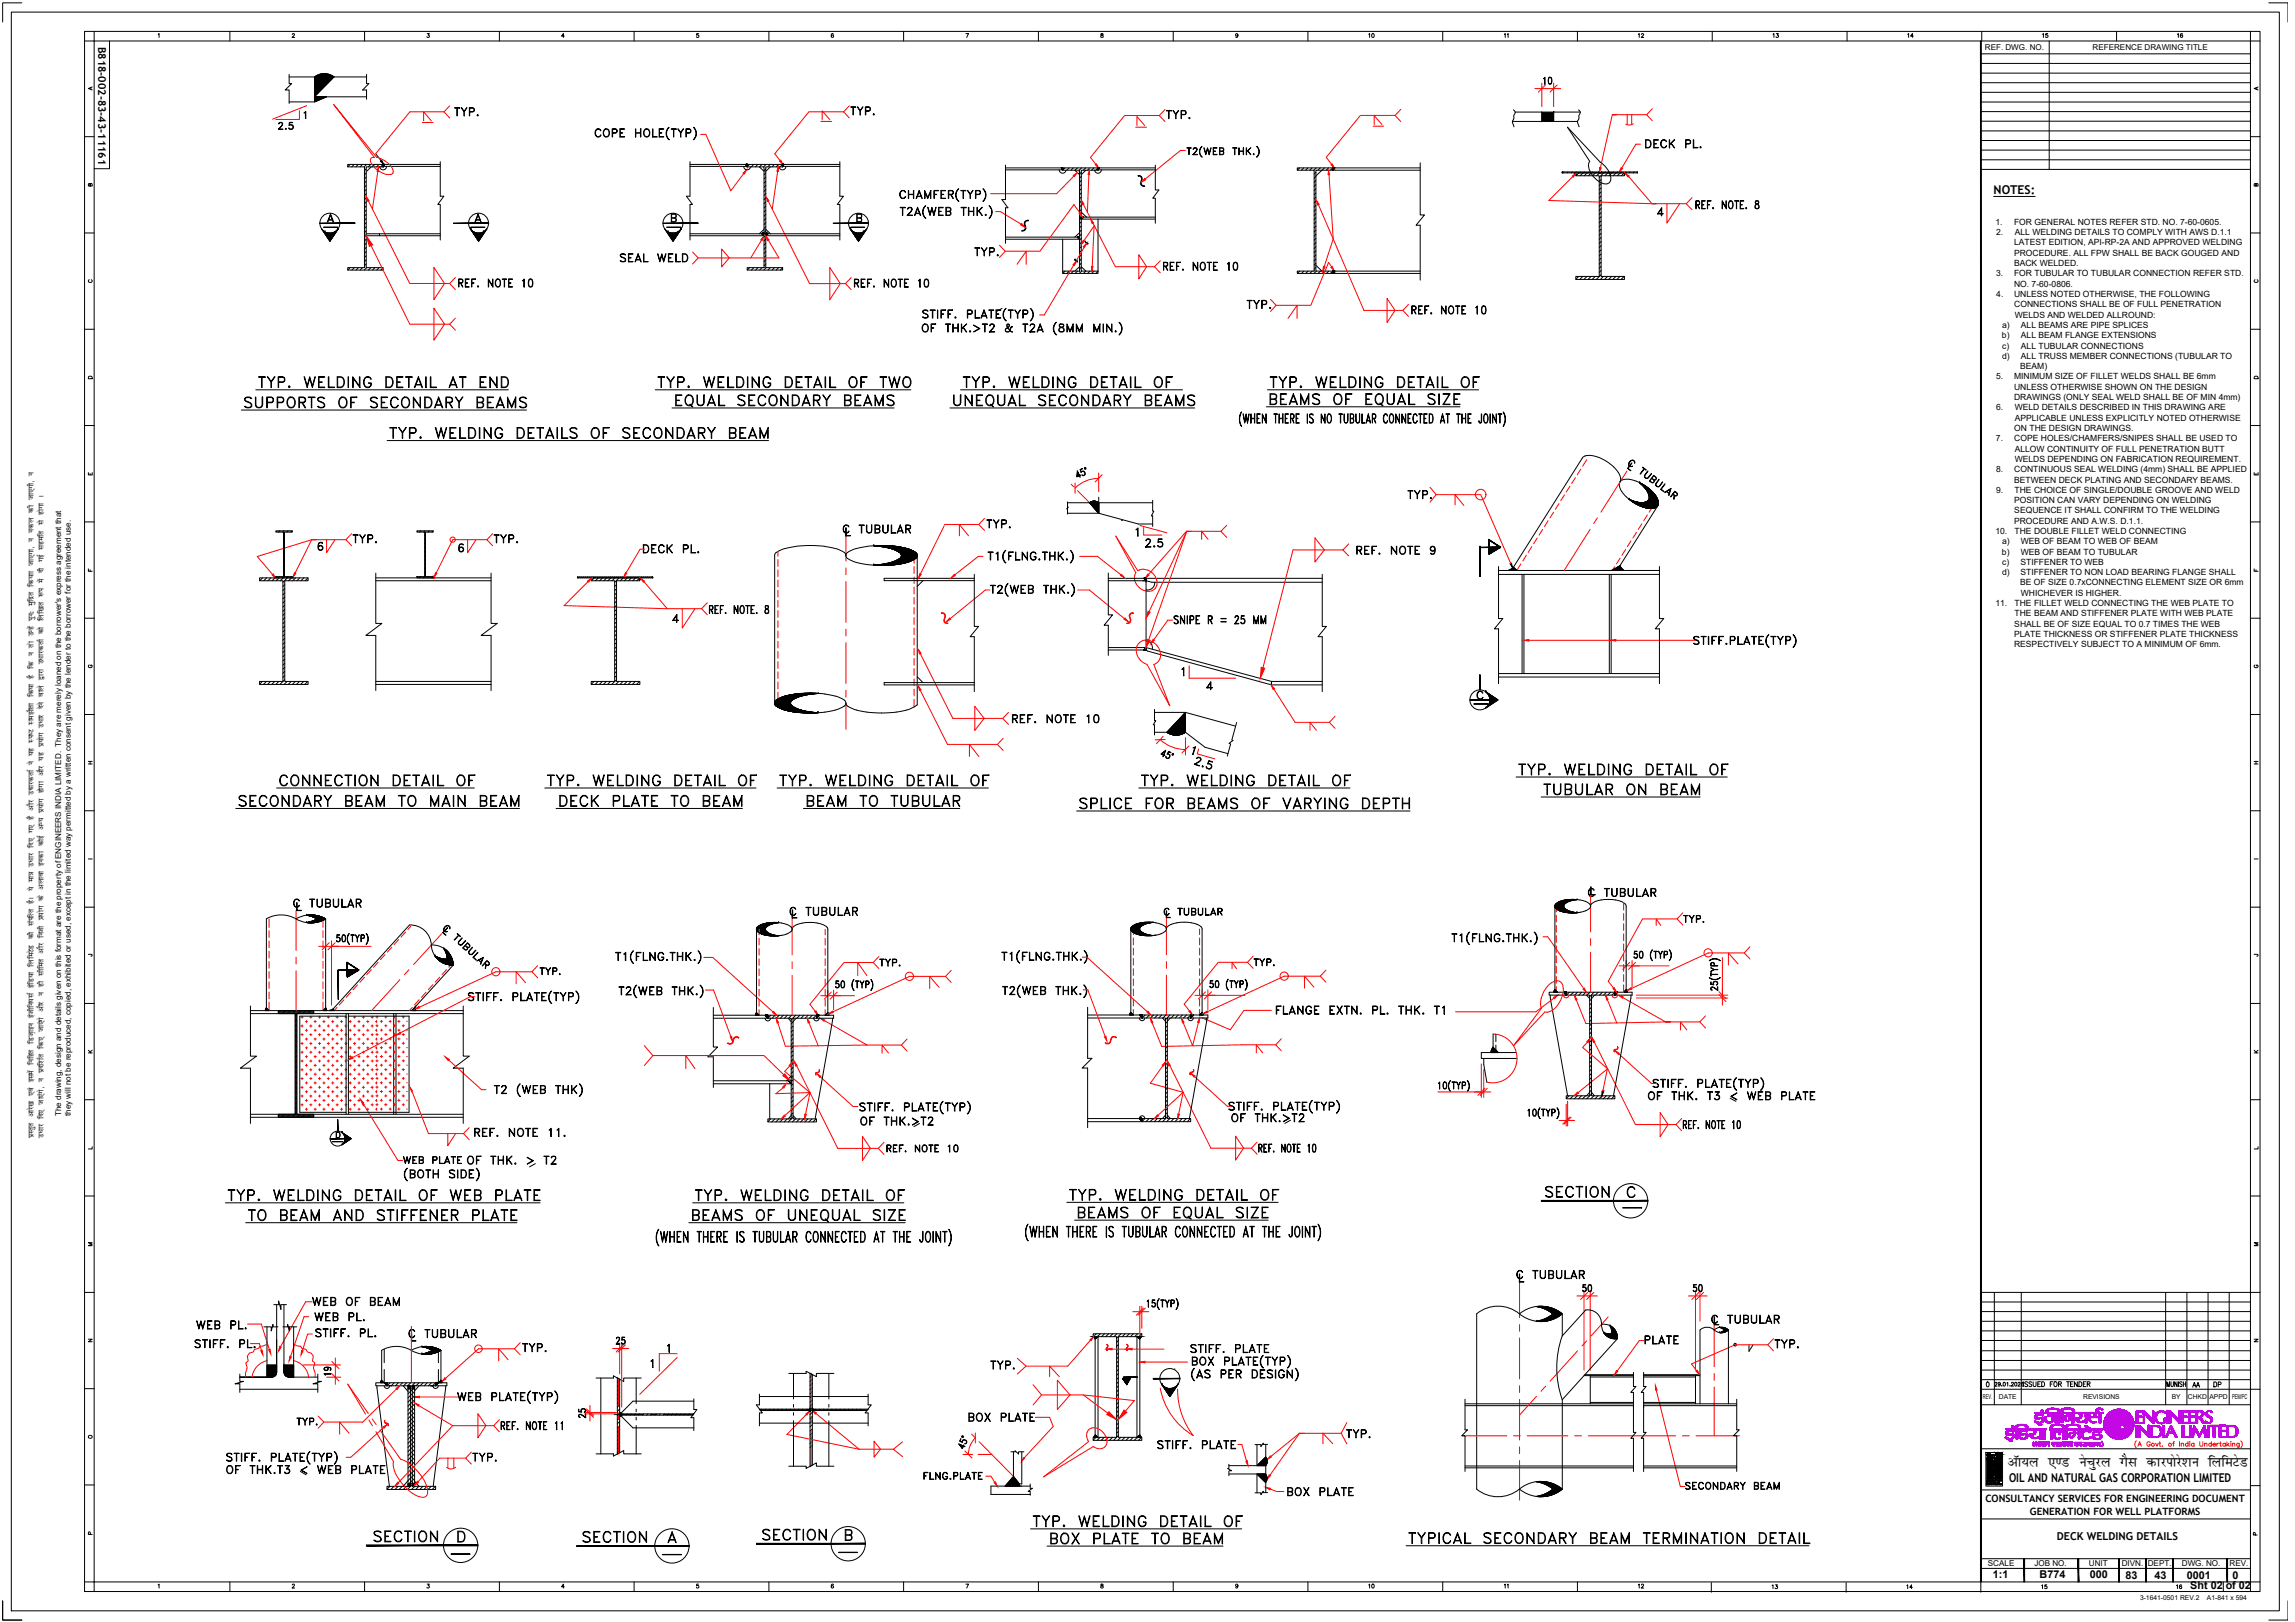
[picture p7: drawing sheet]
<svg xmlns="http://www.w3.org/2000/svg" width="841mm" height="594mm" viewBox="0 0 841 594" stroke-linecap="round" stroke-linejoin="round" font-family="sans-serif">
<defs><g id="words">
<g font-size="8.8">
<text x="245.5" y="150.6">%%uEQUAL SECONDARY BEAMS</text>
<text x="347.1" y="150.6">%%uUNEQUAL SECONDARY BEAMS</text>
<text x="463.2" y="150.3">%%uBEAMS OF EQUAL SIZE</text>
<text x="141.1" y="162.6">%%uTYP. WELDING DETAILS OF SECONDARY BEAM</text>
<text x="100.5" y="290">%%uCONNECTION DETAIL OF</text>
<text x="198.6" y="290">%%uTYP. WELDING DETAIL OF</text>
<text x="284" y="290">%%uTYP. WELDING DETAIL OF</text>
<text x="416.3" y="290">%%uTYP. WELDING DETAIL OF</text>
<text x="563.7" y="293.2">%%uTUBULAR ON BEAM</text>
<text x="85.4" y="297.4">%%uSECONDARY BEAM TO MAIN BEAM</text>
<text x="202.8" y="297.4">%%uDECK PLATE TO BEAM</text>
<text x="293.5" y="297.4">%%uBEAM TO TUBULAR</text>
<text x="390.2" y="441.7">%%uTYP. WELDING DETAIL OF</text>
<text x="89.3" y="449.1">%%uTO BEAM AND STIFFENER PLATE</text>
<text x="251.5" y="449.1">%%uBEAMS OF UNEQUAL SIZE</text>
<text x="376.8" y="561.3">%%UTYP. WELDING DETAIL OF</text>
<text x="382.8" y="567.6">%%uBOX PLATE TO BEAM</text>
</g>
<g font-size="8.4">
<text x="92.8" y="143.9">%%uTYP. WELDING DETAIL AT END</text>
<text x="239.2" y="143.9">%%uTYP. WELDING DETAIL OF TWO</text>
<text x="351" y="143.9">%%uTYP. WELDING DETAIL OF</text>
<text x="463.5" y="143.9">%%uTYP. WELDING DETAIL OF</text>
<text x="87.5" y="151.3">%%uSUPPORTS OF SECONDARY BEAMS</text>
<text x="554.6" y="285.7">%%uTYP. WELDING DETAIL OF</text>
<text x="393.7" y="298.1">%%uSPLICE FOR BEAMS OF VARYING DEPTH</text>
<text x="81.8" y="441.7">%%uTYP. WELDING DETAIL OF WEB PLATE</text>
<text x="252.9" y="441.7">%%UTYP. WELDING DETAIL OF</text>
<text x="393" y="448">%%uBEAMS OF EQUAL SIZE</text>
<text x="514.3" y="567.3">%%uTYPICAL SECONDARY BEAM TERMINATION DETAIL</text>
</g>
<text font-size="7.9" fill="#f00" x="436.7" y="282.9">2.5</text>
<g font-size="7.9">
<text x="565.5" y="439.9">SECTION</text>
<text x="212.7" y="566.2">SECTION</text>
</g>
<g font-size="7.5">
<text x="136.2" y="565.9">SECTION</text>
<text x="278.7" y="565.1">SECTION</text>
</g>
<g font-size="6.6">
<text x="165.8" y="43.7">TYP.</text>
<text x="167.2" y="106.5">REF. NOTE 10</text>
<text x="312.2" y="106.5">REF. NOTE 10</text>
<text x="308" y="196.5">C TUBULAR</text>
<text x="360.9" y="194.7">TYP.</text>
<text x="418.7" y="201.8">2.5</text>
<text x="288.6" y="336.5">C TUBULAR</text>
<text x="314.7" y="413.5">OF THK.&gt;T2</text>
<text x="554.9" y="469.5">C TUBULAR</text>
<text x="114.3" y="485.1">WEB PL.</text>
<text x="435.3" y="496.7">STIFF. PLATE</text>
<text x="649.5" y="494.9">TYP.</text>
<text x="362.3" y="502.7">TYP.</text>
</g>
<g font-size="6.6" fill="#f00">
<text x="310.8" y="43.4">TYP.</text>
<text x="426.5" y="44.8">TYP.</text>
<text x="456.1" y="114.3">TYP.</text>
<text x="234.9" y="203.9">DECK PL.</text>
<text x="113.6" y="479.4">WEB OF BEAM</text>
<text x="70.6" y="494.9">STIFF. PL.</text>
<text x="190.5" y="496.4">TYP.</text>
<text x="601.8" y="493.5">PLATE</text>
<text x="423.3" y="532">STIFF. PLATE</text>
<text x="172.5" y="536.6">TYP.</text>
</g>
<g font-size="6.2">
<text x="602.2" y="55.4">DECK PL.</text>
<text x="226.5" y="97">SEAL WELD</text>
<text x="425.4" y="100.2">REF. NOTE 10</text>
<text x="516.5" y="116.1">REF. NOTE 10</text>
<text x="515.1" y="183.8">TYP.</text>
<text x="496.4" y="204.3">REF. NOTE 9</text>
<text x="370.1" y="266">REF. NOTE 10</text>
<text x="581" y="329.5">C TUBULAR</text>
<text x="106.9" y="333.4">C TUBULAR</text>
<text x="425.8" y="336.5">C TUBULAR</text>
<text x="321.4" y="355.2">TYP.</text>
<text x="466.7" y="372.5">FLANGE EXTN. PL. THK. T1</text>
<text x="450.5" y="412">OF THK.&gt;T2</text>
<text x="173.2" y="417.3">REF. NOTE 11.</text>
<text x="170.4" y="427.6">OF THK. &gt; T2</text>
<text x="626.5" y="485.8">C TUBULAR</text>
<text x="71.3" y="487.9">WEB PL.</text>
<text x="114.7" y="490.7">STIFF. PL.</text>
<text x="148.9" y="491.1">C TUBULAR</text>
<text x="354.2" y="521.8">BOX PLATE</text>
<text x="471" y="548.9">BOX PLATE</text>
</g>
<g font-size="6.2" fill="#f00">
<text x="356.3" y="94.9">TYP.</text>
<text x="128.4" y="200">TYP.</text>
<text x="180.3" y="200">TYP.</text>
<text x="429.3" y="229.7">SNIPE R = 25 MM</text>
<text x="265.6" y="383.8">~</text>
<text x="403.9" y="383.5">~</text>
<text x="603.2" y="403.9">OF THK. T3 &lt; WEB PLATE</text>
<text x="492.5" y="527.8">TYP.</text>
<text x="82.2" y="540.8">OF THK.T3 &lt; WEB PLATE</text>
<text x="616.7" y="546.8">SECONDARY BEAM</text>
</g>
<text font-size="6" x="735.7" y="537.2">vWk;y ,.M uspqjy xSLk dkjiksjs'ku fyfeVsM</text>
<g font-size="5.7">
<text x="101.2" y="48.7">2.5</text>
<text x="615.9" y="339">TYP.</text>
<text x="458.6" y="354.9">TYP.</text>
<text x="324.2" y="423">REF. NOTE 10</text>
<text x="337.6" y="542.9">FLNG.PLATE</text>
</g>
<g font-size="5.7" fill="#f00">
<text x="196.8" y="358.1">TYP.</text>
<text x="147.1" y="427.2">WEB PLATE</text>
<text x="107.9" y="523.2">TYP.</text>
</g>
<text font-size="4.9" fill="#f00" x="435" y="394.8">~</text>
<g font-size="4.9">
<text x="802.6" y="509.4">AA</text>
<text x="810.3" y="509.1">DP</text>
</g>
<g font-size="4.4">
<text x="500.6" y="14.8">10</text>
<text x="550.3" y="14.8">11</text>
<text x="599.4" y="14.8">12</text>
<text x="648.8" y="14.8">13</text>
<text x="698.1" y="14.8">14</text>
<text x="747.5" y="14.8">15</text>
<text x="796.9" y="14.8">16</text>
<text x="730.6" y="71">NOTES:</text>
<text x="736.2" y="542.8">OIL AND NATURAL GAS CORPORATION LIMITED</text>
<text x="500.6" y="582.8">10</text>
<text x="550.3" y="582.8">11</text>
<text x="599.4" y="582.8">12</text>
<text x="648.4" y="583.1">13</text>
<text x="697.8" y="583.1">14</text>
<text x="747.2" y="583.1">15</text>
<text x="796.6" y="583.1">16</text>
</g>
<g font-size="4">
<text x="36" y="17.1" transform="rotate(90 36 17.1)">B818-002-83-43-11161</text>
<text x="31.4" y="34.2">A</text>
<text x="825.1" y="34.2">A</text>
<text x="31.4" y="69.5">B</text>
<text x="825.1" y="69.5">B</text>
<text x="396.9" y="90.7">~</text>
<text x="31.4" y="104.8">C</text>
<text x="825.1" y="104.8">C</text>
<text x="31.4" y="140.1">D</text>
<text x="825.1" y="140.1">D</text>
<text x="31.4" y="175.3">E</text>
<text x="825.1" y="175.3">E</text>
<text x="31.4" y="210.6">F</text>
<text x="825.1" y="210.6">F</text>
<text x="31.4" y="245.9">G</text>
<text x="825.1" y="245.9">G</text>
<text x="31.4" y="281.2">H</text>
<text x="825.1" y="281.2">H</text>
<text x="31.4" y="387">K</text>
<text x="825.1" y="387">K</text>
<text x="31.4" y="457.6">M</text>
<text x="825.1" y="457.6">M</text>
<text x="31.4" y="492.8">N</text>
<text x="825.1" y="492.8">N</text>
<text x="31.4" y="528.1">O</text>
<text x="31.4" y="563.4">P</text>
<text x="753.7" y="564">DECK WELDING DETAILS</text>
<text x="730.3" y="578.1">1:1</text>
<text x="747.4" y="578.1">B774</text>
<text x="765.8" y="578.1">000</text>
<text x="778.9" y="578.2">83</text>
<text x="789.6" y="578.2">43</text>
<text x="801.4" y="578.2">0001</text>
<text x="802.6" y="582">Sht 02 of 02</text>
<text x="818.2" y="578.2">0</text>
</g>
<g font-size="3.7">
<text x="727.6" y="550.1">CONSULTANCY SERVICES FOR ENGINEERING DOCUMENT</text>
<text x="743.9" y="555.1">GENERATION FOR WELL PLATFORMS</text>
</g>
<g font-size="3.5">
<text x="31.4" y="351.4">J</text>
<text x="825.1" y="351.4">J</text>
<text x="31.4" y="421.9">L</text>
<text x="825.1" y="421.9">L</text>
<text x="824.8" y="563.4">P</text>
</g>
<g font-size="3.3">
<text x="12.4" y="416.7" transform="rotate(-90 12.4 416.7)">izLrqr vkjs[k ,oa blesa fufgr fMt+kbu bathfu;LkZ bafM;k fyfeVsM dh LkaifRr gSA ;s ek= m/kkj fn, x, gSa vkSj m/kkjdrkZ us ;g Li&quot;V Lke&gt;kSrk fd;k gS fd u rks mUgsa iqu% eqfnzr fd;kk tk,xk] u udy dh tk,xh] u</text>
<text x="16.1" y="416.7" transform="rotate(-90 16.1 416.7)">m/kkj fn, tk,axs] u iznf'kZr fd, tk,axs vkSj u gh Lkhfer vkSj futh iz;ksx ds vykok budk dksbZ vU; iz;ksx gksxk vkSj ;g iz;ksx m/kkj nsus okys }kjk m/kkjdrkZ dks fyf[kr :i esa nh xbZ Lkgefr Lks gksxk A</text>
</g>
<g font-size="3.1">
<text x="731.3" y="82.4">1.</text>
<text x="738.1" y="82.4">FOR GENERAL NOTES REFER STD. NO. 7-60-0605.</text>
<text x="117.8" y="84.7">-</text>
<text x="171.8" y="84.7">-</text>
<text x="243.4" y="84.7">-</text>
<text x="310.8" y="84.7">-</text>
<text x="731.5" y="86.1">2.</text>
<text x="738.1" y="89.9">LATEST EDITION, API-RP-2A AND APPROVED WELDING</text>
<text x="738.3" y="86.1">ALL WELDING DETAILS TO COMPLY WITH AWS D.1.1</text>
<text x="738.1" y="93.7">PROCEDURE. ALL FPW SHALL BE BACK GOUGED AND</text>
<text x="731.5" y="101.2">3.</text>
<text x="738.1" y="97.4">BACK WELDED.</text>
<text x="738.1" y="101.2">FOR TUBULAR TO TUBULAR CONNECTION REFER STD.</text>
<text x="738.1" y="105">NO. 7-60-0806.</text>
<text x="731.6" y="108.8">4.</text>
<text x="738.1" y="108.8">UNLESS NOTED OTHERWISE, THE FOLLOWING</text>
<text x="738.2" y="112.6">CONNECTIONS SHALL BE OF FULL PENETRATION</text>
<text x="738.3" y="116.3">WELDS AND WELDED ALLROUND:</text>
<text x="733.6" y="123.9">b)</text>
<text x="733.7" y="120.1">a)</text>
<text x="740.6" y="120.1">ALL BEAMS ARE PIPE SPLICES</text>
<text x="740.6" y="123.9">ALL BEAM FLANGE EXTENSIONS</text>
<text x="733.7" y="127.7">c)</text>
<text x="733.7" y="131.4">d)</text>
<text x="740.6" y="127.7">ALL TUBULAR CONNECTIONS</text>
<text x="740.6" y="131.4">ALL TRUSS MEMBER CONNECTIONS (TUBULAR TO</text>
<text x="740.3" y="135.2">BEAM)</text>
<text x="731.5" y="139">5.</text>
<text x="738.1" y="139">MINIMUM SIZE OF FILLET WELDS SHALL BE 6mm</text>
<text x="738.1" y="142.7">UNLESS OTHERWISE SHOWN ON THE DESIGN</text>
<text x="738.1" y="146.5">DRAWINGS (ONLY SEAL WELD SHALL BE OF MIN 4mm)</text>
<text x="731.5" y="150.3">6.</text>
<text x="738.3" y="150.3">WELD DETAILS DESCRIBED IN THIS DRAWING ARE</text>
<text x="738.3" y="154.1">APPLICABLE UNLESS EXPLICITLY NOTED OTHERWISE</text>
<text x="731.4" y="161.6">7.</text>
<text x="738.2" y="157.8">ON THE DESIGN DRAWINGS.</text>
<text x="738.2" y="161.6">COPE HOLES/CHAMFERS/SNIPES SHALL BE USED TO</text>
<text x="738.3" y="165.4">ALLOW CONTINUITY OF FULL PENETRATION BUTT</text>
<text x="731.5" y="172.9">8.</text>
<text x="738.2" y="172.9">CONTINUOUS SEAL WELDING (4mm) SHALL BE APPLIED</text>
<text x="738.3" y="169.1">WELDS DEPENDING ON FABRICATION REQUIREMENT.</text>
<text x="738.1" y="176.7">BETWEEN DECK PLATING AND SECONDARY BEAMS.</text>
<text x="731.5" y="180.5">9.</text>
<text x="738.1" y="184.3">POSITION CAN VARY DEPENDING ON WELDING</text>
<text x="738.3" y="180.5">THE CHOICE OF SINGLE/DOUBLE GROOVE AND WELD</text>
<text x="738.1" y="191.8">PROCEDURE AND A.W.S. D.1.1.</text>
<text x="738.2" y="188">SEQUENCE IT SHALL CONFIRM TO THE WELDING</text>
<text x="731.3" y="195.6">10.</text>
<text x="738.3" y="195.6">THE DOUBLE FILLET WELD CONNECTING</text>
<text x="733.6" y="203.1">b)</text>
<text x="733.7" y="199.3">a)</text>
<text x="740.5" y="199.3">WEB OF BEAM TO WEB OF BEAM</text>
<text x="740.5" y="203.1">WEB OF BEAM TO TUBULAR</text>
<text x="733.7" y="206.9">c)</text>
<text x="740.4" y="206.9">STIFFENER TO WEB</text>
<text x="733.7" y="210.7">d)</text>
<text x="740.3" y="214.4">BE OF SIZE 0.7xCONNECTING ELEMENT SIZE OR 6mm</text>
<text x="740.4" y="210.7">STIFFENER TO NON LOAD BEARING FLANGE SHALL</text>
<text x="731.3" y="222">11.</text>
<text x="738.3" y="222">THE FILLET WELD CONNECTING THE WEB PLATE TO</text>
<text x="740.5" y="218.2">WHICHEVER IS HIGHER.</text>
<text x="738.3" y="225.7">THE BEAM AND STIFFENER PLATE WITH WEB PLATE</text>
<text x="738.1" y="233.3">PLATE THICKNESS OR STIFFENER PLATE THICKNESS</text>
<text x="738.2" y="229.6">SHALL BE OF SIZE EQUAL TO 0.7 TIMES THE WEB</text>
<text x="738.1" y="237.1">RESPECTIVELY SUBJECT TO A MINIMUM OF 6mm.</text>
</g>
<g font-size="3">
<text x="727.4" y="18.3">REF. DWG. NO.</text>
<text x="766.9" y="18.3">REFERENCE DRAWING TITLE</text>
<text x="22.4" y="408.8" transform="rotate(-90 22.4 408.8)">The drawing, design and details given on this format are the property of ENGINEERS INDIA LIMITED. They are merely loaned on the borrower's express agreement that</text>
<text x="26" y="408.8" transform="rotate(-90 26 408.8)">they will not be reproduced, copied, exhibited or used, except in the limited way permitted by a written consent given by the lender to the borrower for the intended use.</text>
<text x="728.5" y="573.7">SCALE</text>
<text x="745.5" y="573.7">JOB NO.</text>
<text x="765.5" y="573.7">UNIT</text>
<text x="777.5" y="573.7">DIVN.</text>
<text x="787.1" y="573.7">DEPT.</text>
<text x="799.5" y="573.7">DWG. NO.</text>
<text x="817.1" y="573.7">REV.</text>
</g>
<g font-size="2.6">
<text x="539" y="258.9">-</text>
<text x="31.4" y="315.7">I</text>
<text x="825.1" y="315.7">I</text>
<text x="120.6" y="419.5">-</text>
</g>
<g font-size="2.5">
<text x="726.7" y="512.6">REV.</text>
<text x="732.5" y="512.6">DATE</text>
<text x="763.4" y="512.6">REVISIONS</text>
<text x="795.9" y="512.6">BY</text>
<text x="801.8" y="512.6">CHKD</text>
<text x="809.7" y="512.6">APPD</text>
<text x="818" y="512.6">PEM/PC</text>
<text x="784.2" y="586.2">3-1641-0501 REV.2</text>
<text x="808.7" y="586.2">A1-841 x 594</text>
</g>
</g></defs>
<!-- layer: BORDER -->
<g fill="none" stroke="#000" stroke-width=".37">
<path d="M4.1 4.4h831.2v585.6h-831.2zM8 1h-7v7.1M31 11.5h797.2v571.4h-797.2zM34.5 11.5v3.5h-3.5M34.5 15h790.2v564.4h-790.2zM40.1 15v46.8h-5.6M58 12.6l.3-.3v1.4M84.2 11.5v3.5M107.1 12.6l.3-.3 .5 .3-.9 1.1h1M133.6 11.5v3.5M156.5 12.3h.8l-.4 .6a.47 .47 0 0 1 .5 .4 .47 .47 0 0 1-.4 .5 .47 .47 0 0 1-.6-.4M183 11.5v3.5"/>
<path d="M206.8 13.2h-1l.7-.9v1.4M232.4 11.5v3.5M256 12.3h-.7v.6a.49 .49 0 0 1 .7 0 .49 .49 0 0 1-.1 .8 .49 .49 0 0 1-.7-.3M281.8 11.5v3.5M305.4 12.5l-.3-.2a.64 .64 0 0 0-.5 .8 .64 .64 0 0 0 .8 .4 .44 .44 0 0 0-.2-.6 .44 .44 0 0 0-.6 .3M331.1 11.5v3.5M353.9 12.3h1l-.7 1.4M380.5 11.5v3.5M403.5 12.4v.4l.8 .4a.44 .44 0 0 1-.5 .5 .44 .44 0 0 1-.4-.6l.8-.5-.3-.3zM429.9 11.5v3.5M453.6 12.8a.44 .44 0 0 1-.5 .4 .44 .44 0 0 1-.3-.7 .44 .44 0 0 1 .8 0l-.2 1.2-.6-.2M479.3 11.5v3.5"/>
<path d="M528.7 11.5v3.5M578.1 11.5v3.5M627.5 11.5v3.5M676.9 11.5v3.5M725.9 19.7h98.8M726.2 11.5v3.5M751 15v47M775.6 11.5v3.5M824.7 11.5v3.5h3.5M831.4 1h7.1v7.1M725.9 33.8h98.8M725.9 37.4h98.8"/>
<path d="M725.9 30.3h98.8M725.9 26.8h98.8M725.9 23.2h98.8M31 50.1h3.5M725.9 40.9h98.8M725.9 51.5h98.8M725.9 44.4h98.8M725.9 47.9h98.8M725.9 55h98.8M725.9 58.5h98.8M824.7 50.1h3.5M725.9 62h98.8"/>
<path d="M31 85.3h3.5M824.7 85.3h3.5M31 120.6h3.5M824.7 120.6h3.5M31 155.9h3.5M824.7 155.9h3.5M31 191.2h3.5M824.7 191.2h3.5M31 226.4h3.5M824.7 226.4h3.5M31 261.7h3.5M824.7 261.7h3.5"/>
<path d="M31 297h3.5M824.7 297h3.5M31 332.3h3.5M824.7 332.3h3.5M31 367.5h3.5M824.7 367.5h3.5M31 402.8h3.5M824.7 402.8h3.5M31 438.1h3.5M824.7 438.1h3.5M31 473.4h3.5M725.9 473.4h102.3"/>
<path d="M725.9 476.9h98.8M730.8 473.4v41.1M740.7 473.4v41.1M793.6 473.4v41.1M801.4 473.4v41.1M809.2 473.4v41.1M816.9 473.4v41.1M725.9 480.4h98.8M725.9 483.9h98.8M725.9 487.5h98.8M725.9 491h98.8M725.9 494.7h98.8"/>
<path d="M725.9 498.3h98.8M31 508.6h3.5M227.8 518.9l4.1 4.1M231.9 513.2l-4.1 4.1M725.9 501.8h98.8M725.9 505.3h98.8M725.9 508.8h102.3M725.9 514.5h98.8M725.9 530.6h98.8M31 543.9h3.5M725.9 556.3h98.8M725.9 545.7h98.8"/>
<path d="M824.7 544.1h3.5M31 579.4h3.5v3.5M84.2 579.4v3.5M133.6 579.4v3.5M183 579.4v3.5M232.4 579.4v3.5M281.8 579.4v3.5M331.1 579.4v3.5M380.5 579.4v3.5M429.9 579.4v3.5M479.3 579.4v3.5M528.7 579.4v3.5"/>
<path d="M578.1 579.4v3.5M627.1 579.7v3.5M676.5 579.7v3.5M725.9 579.4v3.8M725.9 570.9h98.8M725.9 574.4h98.8M776.5 574.4v5M814.7 579.4v3.5M828.2 579.4h-3.5v3.5M1 586.3v7.1h7M58 580.5l.3-.3v1.4M107.1 580.5l.6-.3 .2 .4-.9 1h1"/>
<path d="M156.5 580.2h.8l-.4 .6a.47 .47 0 0 1 .5 .4 .47 .47 0 0 1-.4 .5 .47 .47 0 0 1-.6-.4M206.8 581.2h-1l.7-1v1.4M256 580.2h-.7v.6a.49 .49 0 0 1 .7 .1 .49 .49 0 0 1-.1 .7 .49 .49 0 0 1-.7-.3M305.4 580.4v-.1a.62 .62 0 0 0-.8 .6 .62 .62 0 0 0 .8 .5 .43 .43 0 0 0-.2-.6 .43 .43 0 0 0-.6 .4M353.9 580.2h1l-.7 1.4M403.5 580.3v.4l.7 .3a.45 .45 0 0 1-.1 .6 .45 .45 0 0 1-.6-.1 .45 .45 0 0 1 .1-.6l.6-.2v-.3zM453.6 580.7a.45 .45 0 0 1-.6 .4 .45 .45 0 0 1-.2-.7 .45 .45 0 0 1 .8 0l-.2 1.2-.6-.2M838.5 586.3v7.1h-7.1"/>
</g>
<g fill="#000" stroke="#000" stroke-width=".37">
<path d="M725.8 15v564.4h.3zM725.8 15h.3v564.4z"/>
<path d="M741.6 570.9l.3 8.5v-8.5zM741.6 570.9l.3 8.5h-.3z"/>
<path d="M761.5 570.9l.3 8.5v-8.5zM761.5 570.9l.3 8.5h-.3z"/>
<path d="M776.4 570.9l.2 8.5v-8.5zM776.4 570.9l.2 8.5h-.2z"/>
<path d="M786.3 570.9l.3 8.5v-8.5zM786.3 570.9l.3 8.5h-.3z"/>
<path d="M796.2 570.9l.3 8.5v-8.5zM796.2 570.9l.3 8.5h-.3z"/>
<path d="M816 570.9l.3 8.5v-8.5zM816 570.9l.3 8.5h-.3z"/>
</g>
<!-- layer: LOGO -->
<g fill="none" stroke="#bf00ff" stroke-width=".37">
<path d="M745.7 518.9h.7M745.7 519h.7M745.7 519.1h.7M745.7 519.2h.8M745.7 519.2l.9 .1M745.7 519.3l3 .1M745.7 519.4l3.1 .1M745.8 519.5l3.1 .1M745.8 517.4h24.9h-24.9M745.8 517.6h24.9h-24.9M745.8 517.3h4v-.6a3.4 3.4 0 0 1 3.9-.8l1.2 .5v.9h.3v-.6a2.88 2.88 0 0 1 3.3-.9l1.6 .4 .1 1.1h8.1a1.17 1.17 0 0 1 .3-1.4 1.17 1.17 0 0 1 1.4 0l.6 .2-.3 .5a1.06 1.06 0 0 0-1.4-.3v.6l.4 .4h1.4v.4h-.8v3.5h-.7v-2h-3.3a1.49 1.49 0 0 0 .7 1.5 1.49 1.49 0 0 0 1.7-.1v.4a2.27 2.27 0 0 1-2.5-.4 2.27 2.27 0 0 1-.6-2.4h.7l.5 .7 .5 .1 .5-.6-.3-.7h-2.3v3.5h-.6v-.5a2.81 2.81 0 0 1-3.8-1v-.5a.99 .99 0 0 0 1.4 0 .99 .99 0 0 0 .1-1.4l-1.9-.1v3.4h-.7v-2.4l-.2-.1a1.43 1.43 0 0 0-2.1 .8l.2 .6 .5 .3 .4-.6-.1-.7 .5-.3a1.23 1.23 0 0 1-.6 1.9 1.23 1.23 0 0 1-1.6-1 1.23 1.23 0 0 1 1.2-1.4l1.8-.1v-.4h-3.4v3.4h-.6v-3.4h-.5v3.4h-.6v-3.4h-.5v3.5h-.7v-2.5h-.4a1.85 1.85 0 0 1-1.6 2.6 1.85 1.85 0 0 1-1.8-2.5l.6 .1a1.48 1.48 0 0 0 1.4 2 1.22 1.22 0 0 0 .9-1.1 1.22 1.22 0 0 0-.8-1.2h-.9v-.4h2.6v-.5h-4.3v.9a1.55 1.55 0 0 0-2.3 .5l1.1 .1a.97 .97 0 0 1 1.3 .3 .97 .97 0 0 1-.1 1.3l-1.3 .5 .8 .4-.4 .4-2.2-1.2 .4-.5a1.53 1.53 0 0 0 2.3 0v-.5l-.8-.3a1.01 1.01 0 0 1-1.4 .1 1.01 1.01 0 0 1-.1-1.4l.9-.4 1.1 .1v-.3l-2.2 .1zM745.8 517.4h24.9"/>
<path d="M745.8 517.5h24.9M745.8 517.6h24.9M745.8 517.7h2.9M746 518.2h2.7M746 519.7h1.2M746.1 518.2h2.6M746.2 519.8h.7M746.3 518.1h2.4M746.5 518.8h-.8M746.5 518h2.2M746.5 518.7h-.8M746.6 518.6l-.9 .1"/>
<path d="M746.7 518.5l-1 .1M746.9 518.4l-1.1 .1M747.3 519.3h1.3M747.4 519.6l-1.4 .1M747.6 519.2h.9M747.9 519.1h.1M748 516.7h.8h-.8M748 516.8h.8h-.8M748 516.9h.8h-.8M748 517h.8h-.8M748 516.8h.8M748 516.9h.8"/>
<path d="M748 519.6l1 .1M748 516.6h.8M748 516.7h.8M748 517h.8M748 517.8h.7M748 517.9h.7M748.1 517.1h.6M748.1 516.5h.6M748.1 519.7h.9M748.2 517.2h.5M748.2 518.4h.5M748.2 519.8h.8"/>
<path d="M748.2 516.5h.4M748.3 519.9h.7M748.3 520h.7M748.4 518.5h.3M748.7 518.3l-2.8 .1M749.2 518.9h.6M749.2 519h.6M749.2 519.1h.6M749.2 519.2h.6M749.2 519.3h.6M749.2 519.4h.6M749.2 519.5h.6"/>
<path d="M749.2 519.6h.6M749.2 519.7h.6M749.2 519.8h.7M749.2 519.9h.7M749.2 520h.7M749.8 516.7h.7M749.8 516.8h.7M749.8 516.9h.7M749.8 517h.7M749.8 517h.8M749.8 517.1l.9 .1M749.8 517.2l.9 .1"/>
<path d="M749.8 516.6h.8M749.9 516.5h.8M750.2 516.2h4.5M750.4 516.1h4M750.4 518.2h3.3M750.4 518.3h3.3M750.4 518.4h3.3M750.4 518.5h3.3M750.6 516h3.6M750.7 517.3l-.2-.3a.78 .78 0 0 1 1-.8l2.5 .3 .2 .6-.2 .2M750.8 515.9h3M750.9 516.3l-1 .1"/>
<path d="M751.1 516.2l-1 .1M751.3 515.8h1.8M751.3 518.6h2.4M751.6 518.7h1M751.8 518.8h.8M751.8 518.9h.8M751.9 519h.7M751.9 519.1h.8M752 519.2h.7M752 519.3l.7 .1M752.1 519.4h.6M752.1 519.5h.6"/>
<path d="M752.1 519.6h.6M752.1 519.7h.6M752.1 519.9h.6M752.1 520h.6M752.7 519.8h-.6M753 517.7h9.8M753 517.8h.7M753 517.9h.7M753 518h.7M753 518.1h.7M753 518.7h.7M753 518.8h.7"/>
<path d="M753 518.9h.7M753 519h.7M753 519.1h.7M753 519.2h.7M753 519.3h.7M753 519.4h.7M753 519.5h.7M753 519.6h.7M753 519.7h.7M753 519.8h.7M753 519.9h.7M753 520h.7"/>
<path d="M753.4 516.2l1.4 .1M753.7 516.3l1.1 .1M753.9 516.4l1 .1M754 516.5h.9M754.1 516.6h.9M754.1 517.2h.8M754.2 516.7h.8M754.2 516.8h.8M754.2 516.9h.8M754.2 517h.8M754.2 517.8h.6M754.2 517.9h.6"/>
<path d="M754.2 518h.6M754.2 518.1h.6M754.2 518.2h.6M754.2 518.3h.6M754.2 518.4h.6M754.2 518.5h.6M754.2 518.6h.6M754.2 518.7h.6M754.2 518.8h.6M754.2 518.9h.6M754.2 519h.6M754.2 519.1h.6"/>
<path d="M754.2 519.2h.6M754.2 519.3h.6M754.2 519.4h.6M754.2 519.5h.6M754.2 519.6h.6M754.2 519.7h.6M754.2 519.8h.6M754.2 519.9h.6M754.2 520h.6M754.9 517.3h-.9M755.2 516.5h.8M755.2 516.7h.7"/>
<path d="M755.2 516.8h.7M755.2 516.9h.7M755.2 517h.7M755.2 517.1h.7M755.2 517.2l.9 .1M755.3 517.8h.6M755.3 517.9h.6M755.3 518h.6M755.3 518.1h.6M755.3 518.2h.6M755.3 518.3h.6M755.3 518.4h.6"/>
<path d="M755.3 518.5h.6M755.3 518.6h.6M755.3 518.7h.6M755.3 518.8h.6M755.3 518.9h.6M755.3 519h.6M755.3 519.1h.6M755.3 519.2h.6M755.3 519.3h.6M755.3 519.4h.6M755.3 519.5h.6M755.3 519.6h.6"/>
<path d="M755.3 519.7h.6M755.3 519.8h.6M755.3 519.9h.6M755.3 520h.6M755.5 516.2h.1M755.5 516.2h4.5M755.7 516.1h4.1M755.8 516h3.8M755.9 516.6h-.7M755.9 517.1l.2 .2M756 515.9h3.4M756.1 516.4l-.2 .7"/>
<path d="M756.1 516.4a3.1 3.1 0 0 1 3.4 .3v.5M756.1 516.4l-.8 .1M756.2 516.3l-.9 .1M756.2 519.5h.8M756.3 515.8h2.7M756.3 519.2h.8M756.3 519.2h.7M756.3 519.3h.7M756.3 519.4h.7M756.3 519.6h.7M756.3 519.7h.7M756.3 519.1h.8"/>
<path d="M756.3 519.8h.8M756.4 519.9h.8M756.4 516.2l-1 .1M756.4 520h.8M756.5 518.8h.8M757 515.7h1.4M757 518.4h3M757.2 519h-.8M757.3 518.3h2.7M757.3 518.9l-.9 .1M757.4 518.7h-.9M757.5 518.2h2.5"/>
<path d="M757.6 518.6l-1 .1M757.8 518.5l-1.1 .1M757.9 518.1h1.1M758 519h.7M758 519.1h.7M758 519.2h.8M758 520h.7M758.1 519h.5M758.1 519.2h.7M758.1 519.3h.7M758.1 519.4h.7M758.1 519.5h.7"/>
<path d="M758.1 519.7h.6M758.3 518.8h.2M758.5 518.7h.1M758.7 519.9h-.7M758.7 519.8h-.6M758.8 519.6l-.7 .1M759 518.5h1M759.1 516.2l1 .1M759.2 518.6h.8M759.2 516.3l1 .1M759.3 517.8h.7M759.3 517.9h.7"/>
<path d="M759.3 518h.7M759.3 518.1h.7M759.3 518.7h.7M759.3 516.4h.9M759.3 517.3h.9M759.3 518.8h.7M759.3 518.9h.7M759.3 519h.7M759.3 519.1h.7M759.3 519.2h.7M759.3 519.3h.7M759.3 519.4h.7"/>
<path d="M759.3 519.5h.7M759.3 519.6h.7M759.3 519.7h.7M759.3 519.8h.7M759.3 519.9h.7M759.3 520h.7M759.4 516.5h.8M759.5 516.6h.8M759.5 517.1h.8M759.5 517.2l-.2 .1M759.5 516.7h.8M759.5 517h.8"/>
<path d="M759.5 516.8h.8M759.5 516.9h.8M760 518.4l-3.2 .1M760.3 517.1l-.8 .1M760.4 519.2h.4M760.4 519.2l.6 .1M760.4 519.3h2.2M760.4 519.7h1.5M760.5 519.8h.9M760.5 519.9h.9M760.5 520h.9M761.7 517.8h1.1"/>
<path d="M761.7 519.2h1M761.9 517.9h.9M762 518h.9M762 519h.8M762 518.1h.9M762.1 518.1h.8M762.1 518.8h.8M762.1 518.2h.8M762.1 518.7h.8M762.2 518.3h.7M762.2 518.5h.7M762.2 518.6h.7"/>
<path d="M762.2 519.6l-1.8 .1M762.4 519.5l-2 .1M762.6 519.4l-2.2 .1M762.6 519.3l-1.2 .4 .1 .6 .4 .2M762.7 519.2l-1.1 .1M762.8 519.1h-.9M762.8 519l-.2 .3M762.9 518.9l-.9 .1M764.2 517.7v2.3l-1.2 .6M764.2 517.7h-1.4v1.3M764.2 517.7h1.8M764.2 517.8h.6"/>
<path d="M764.2 517.9h.6M764.2 518h.6M764.2 518.1h.6M764.2 518.2h.6M764.2 518.3h.6M764.2 518.4h.6M764.2 518.5h.6M764.2 518.6h.6M764.2 518.7h.6M764.2 518.8h.6M764.2 518.9h.6M764.2 519h.6"/>
<path d="M764.2 519.1h.6M764.2 519.2h.6M764.2 519.3h.6M764.2 519.4h.6M764.2 519.5h.6M764.2 519.6h.6M764.2 519.7h.6M764.2 519.8h.6M764.2 519.9h.6M765.2 518.2h.7M765.2 518.3l.7 .1M765.2 518.4l.8 .1"/>
<path d="M765.2 518.5h.8M765.2 518.6h.9M765.2 518.7h1M765.2 518.8h1.1M765.2 518.9l4.7 .1M765.2 519h4.7M765.2 519.2h2.2M765.2 519.2h.7M765.2 519.3h.7M765.2 519.4h.7M765.2 519.5h.7M765.2 519.6h.7"/>
<path d="M765.3 519.7h.7M765.3 519.8h.7M765.3 519.9h.7M765.3 520h.8M766.4 519.2h.8M767 518.8h2.9M767.1 518.7h1M767.2 517.8h.9M767.2 518.6h.9M767.3 518.5h.8M767.3 517.9h.8M767.3 518h.8"/>
<path d="M767.3 518.1h.8M767.3 518.2h.8M767.3 518.3h.8M767.6 519.1h-2.4M767.8 519.1h2.1M767.8 519.2h2.1M767.9 519.2h2M768.1 517.7h1.2v1.1h-1.2zM768.1 516.5h.8M768.1 516.6h.8M768.1 516.7h.8M768.1 516.8h.8"/>
<path d="M768.1 516.9h.8M768.1 516.4h.8M768.2 517h.8M768.3 517l.8 .1M768.3 517.1l.9 .1M768.3 517.2l1 .1M768.4 516.1h2.1M768.4 516h1.9M768.5 515.9h1.7M768.7 515.8h1.3M768.9 516.4l-.8 .1M769 516.2l-.8 .1"/>
<path d="M769.2 515.8h.1M769.2 519.3h.7M769.2 519.4h.7M769.2 519.5h.7M769.2 519.6h.7M769.2 519.7h.7M769.2 519.8h.7M769.2 519.9h.7M769.2 520h.7M769.3 517.7h1.4h-24.9h22.3h-1M769.3 517.7h.6M769.3 517.8h.6"/>
<path d="M769.3 517.9h.6M769.3 518h.6M769.3 518.1h.6M769.3 518.2h.6M769.3 518.3h.6M769.3 518.4h.6M769.3 518.5h.6M769.3 518.6h.6M769.3 518.7h.6M769.8 516.2h.8M770 516.3h.6M770.1 516.4h.4"/>
<path d="M770.2 516.5h.3M770.3 516.6h.2M770.6 516.1l-2.4 .1M771.2 519.9h.5M771.2 520h.4M771.3 519.7h.4M771.4 519.6h.4M771.7 519.8h-.4M771.7 518.8h.5M771.9 519.4l-.5 .1M771.9 519.3l-.5 .1M771.9 519.2l-.4 .1"/>
<path d="M772 519.2h-.5M772 519.9h8.9h-8.9M772 519.1h-.4M772 519.9h8.9M772.1 519.8h8.8h-8.8M772.1 519h-.5M772.1 519.8h8.8M772.1 519.7h8.7h-8.7M772.1 519.7h8.7M772.2 518.9l-.5 .1M772.2 518.2h.5M772.3 519.4h8.4h-8.4h3.9"/>
<path d="M772.3 518.7h-.5M772.3 519.4h8.4M772.3 518.6l-.4 .1M772.4 519.3h8.2M772.4 519.2h8.2M772.4 520a4.4 4.4 0 0 0 0 3.3M772.4 519.2h8.1h-8.1M772.4 517.9h.6M772.4 518.5l-.5 .1M772.5 519.1h8h-8M772.5 518.4l-.6 .1M772.5 519.1h8"/>
<path d="M772.5 519h8h-8M772.5 519h8M772.5 519h7.9M772.6 518.9h7.8h-7.8M772.6 518.3l-.6 .1M772.6 518.8h7.7M772.7 518.2l-.6 .1M772.7 518.7h7.5h-7.5M772.8 518.6h7.3h-7.2M772.8 518.6l7.4 .1M772.8 518.1h-.6M772.8 518.6h7.3"/>
<path d="M772.9 518h-.6M772.9 518.5h7.1M773 518.4h7h-7M773.1 517.8h-.6M773.1 518.2h6.7M773.2 518.2h6.5M773.2 517.7h-.6M773.3 517.6h-.6M773.4 518.1h6.3M773.4 518h6.2M773.4 517.5l-.6 .1M773.5 517.9h6"/>
<path d="M773.6 517.4l-.7 .1M773.6 517.8h5.8M773.7 517.3l-.7 .1M773.8 517.7h5.4M773.9 517.2l-.8 .1M773.9 517.6h5.2M774.1 517.1l-.8 .1M774.1 517.6h4.8M774.2 517l-.8 .1M774.2 517.5h4.6M774.4 517.4h4.2M774.4 516.5h4.2"/>
<path d="M774.4 517h-.9M774.5 517.3h3.9M774.6 516.5h3.7M774.6 516.9h-1M774.8 516.8h-1M774.9 516.4h3.2M774.9 517.2h3.2M775.1 517.1h2.8M775.3 516.3h2.4M775.3 516.7h-1.4M775.4 517h2.2M775.6 516.2h1.7"/>
<path d="M775.8 516.6h-1.6M776 516.9h1M777.2 516.6h1.6M777.7 516.7h1.3M778.2 516.8h1M778.4 516.9h.9M778.6 517h.9M778.8 517l.8 .1M778.9 517.1l.8 .1M779.1 517.2l.8 .1M779.3 517.3h.6M779.4 517.4l.7 .1"/>
<path d="M779.4 517.9h-5.9h6M779.5 517.5l.7 .1M779.6 517.6h.6M779.7 517.7h.7M779.9 518.3l-6.9 .1M779.9 517.8h.6M780 517.9h.5M780.1 518h.5M780.2 518.1h.5M780.2 518.7h-7.5M780.2 518.1l.6 .1M780.3 518.2h.5"/>
<path d="M780.4 518.3l.5 .1M780.5 518.4l.5 .1M780.5 520a4.4 4.4 0 0 1 0 3.3M780.6 518.5l.5 .1M780.6 519.3h-8.3h8.4M780.6 518.6h.5M780.7 519.4a4.8 4.8 0 0 0-8.5 0M780.7 518.7h.5M780.8 518.8h.4M780.8 519.6a4.8 4.8 0 0 1 0 4h-8.7M780.8 518.9l.5 .1M780.8 519.7h-8.7a4.8 4.8 0 0 0 0 3.9h8.7"/>
<path d="M780.9 519h.4M780.9 520h-8.9h9M780.9 519.1h.5M781 519.2h.4M781 520h-9M781 519.2l.5 .1M781.1 519.3l.4 .1M781.1 519.4l.5 .1M781.2 519.5h.4M781.2 519.6l.4 .1M781.3 519.7h.3M781.3 519.8h.4"/>
<path d="M781.3 519.9h.4M781.3 520h.4M782.8 516.8h2.3v.3h-1.6v1.6h1.4v.4h-1.4v1.9h1.7v.3h-2.4zM782.8 516.8h2.3M782.8 516.9h2.3M782.8 517h2.3M782.8 517.1h2.3M782.8 517.2h.7M782.8 517.3h.7M782.8 517.5h.7M782.8 517.6h.7M782.8 517.7h.7"/>
<path d="M782.8 517.8h.7M782.8 517.9h.7M782.8 518h.7M782.8 518.1h.7M782.8 518.2h.7M782.8 518.3h.7M782.8 518.4h.7M782.8 518.5h.7M782.8 518.6h.7M782.8 518.7h2.1M782.8 518.8h2.1M782.8 518.9h2.1"/>
<path d="M782.8 519h2.1M782.8 519.1h2.1M782.8 519.2h.7M782.8 519.3h.7M782.8 519.4h.7M782.8 519.5h.7M782.8 519.6h.7M782.8 519.7h.7M782.8 519.8h.7M782.8 519.9h.7M782.8 520h.7M782.8 517.4h.7"/>
<path d="M785.4 516.8h.4l3 3.2v-3.2h.5v4.5h-.3l-3.1-3.3v3.3h-.4zM785.4 516.8h.4M785.4 516.9h.5M785.4 517h.6M785.4 517l.6 .1M785.4 517.1l.7 .1M785.4 517.2l.9 .1M785.4 517.3l.9 .1M785.4 517.5l1.1 .1M785.4 517.6h1.2M785.4 517.7h1.3M785.4 517.8h1.4"/>
<path d="M785.4 517.9h1.4M785.4 518h1.5M785.4 517.4l1 .1M785.5 518.1h1.5M785.5 518.1h.4M785.5 518.2h.4M785.5 518.3h.4M785.5 518.4h.4M785.5 518.5h.4M785.5 518.6h.4M785.5 518.7h.4M785.5 518.8h.4"/>
<path d="M785.5 518.9h.4M785.5 519h.4M785.5 519.1h.4M785.5 519.2h.4M785.5 519.3h.4M785.5 519.4h.4M785.5 519.5h.4M785.5 519.6h.4M785.5 519.7h.4M785.5 519.8h.4M785.5 519.9h.4M785.5 520h.4"/>
<path d="M786 518.1l1.1 .1M786.1 518.2l1.1 .1M786.2 518.3l1.1 .1M786.3 518.4l1.1 .1M786.4 518.5l1.1 .1M786.5 518.6l1.1 .1M786.6 518.7h1.1M786.6 518.8h1.1M786.7 518.9l1.2 .1M786.8 519h1.1M786.9 519.1h1.1M787 519.2h1.1"/>
<path d="M787.1 519.2l1.1 .1M787.1 519.3l1.1 .1M787.2 519.4l1.2 .1M787.4 519.5l1.1 .1M787.4 519.6l1.1 .1M787.5 519.7l1.1 .1M787.6 519.8h1.1M787.7 519.9h1.6M787.8 520h1.5M788.8 516.8h.5M788.8 516.9h.5M788.8 517h.5"/>
<path d="M788.8 517.1h.5M788.8 517.2h.5M788.8 517.3h.5M788.8 517.5h.5M788.8 517.6h.5M788.8 517.7h.5M788.8 517.8h.5M788.8 517.9h.5M788.8 518h.5M788.8 518.1h.5M788.8 518.2h.5M788.8 518.3h.5"/>
<path d="M788.8 518.4h.5M788.8 518.5h.5M788.8 518.6h.5M788.8 518.7h.5M788.8 518.8h.5M788.8 518.9h.5M788.8 519h.5M788.8 519.1h.5M788.8 519.2h.5M788.8 519.3h.5M788.8 519.4h.5M788.8 519.5h.5"/>
<path d="M788.8 519.6h.5M788.8 519.7h.5M788.8 519.8h.5M788.8 517.4h.5M789.5 518.9h.8M789.5 519h.8M789.5 519.1h.8M789.5 519.2h.8M789.6 518.8h.7M789.6 519.3h.7M789.6 519.4l.7 .1M789.6 519.5h.7"/>
<path d="M789.6 519.6h.7M789.6 519.7h.8M789.6 518.5h.8M789.6 519.8h.8M789.6 518.4h.8M789.6 519.9h.8M789.6 520h.8M789.7 518.2h.7M789.7 518.1h.7M790 517.6h.8M790.2 517.4a2.96 2.96 0 0 1 3.5-.2l-.2 .3a2.09 2.09 0 0 0-3 .5 2.09 2.09 0 0 0 .5 2.9l1 .3 1.1-.3v-1.6h.7v1.7a2.56 2.56 0 0 1-3.3 0 2.56 2.56 0 0 1-.6-3.2zM790.3 518.7h-.7"/>
<path d="M790.4 518.6l-.8 .1M790.4 518.4l-.8 .1M790.5 518.1h-.7M790.5 518h-.7M790.6 517.9h-.8M790.7 517.8h-.8M790.7 517.7h-.8M790.8 517h2.7M790.9 517.5l-.8 .1M791 516.9h2.2M791 517.4l-.8 .1M791.1 517.3l-.8 .1"/>
<path d="M791.3 516.8h1.6M791.3 517.2l-.9 .1M791.5 516.7h1.1M791.5 517.1l-1 .1M791.9 517l-1.3 .1M792.1 517l1.4 .1M792.5 517.1h1.1M792.8 517.2h.9M793.1 517.3h.5M793.1 519.3h.7M793.1 519.4h.7M793.1 519.5h.7"/>
<path d="M793.1 519.6h.7M793.1 519.7h.7M793.1 519.8h.7M793.1 519.9h.7M793.1 520h.7M793.2 517.4h.3M793.4 517.5h.1M794 516.8h.1M794 516.8h.6v4.5h-.6zM794 516.8h.6M794 516.9h.6M794 517h.6"/>
<path d="M794 517.1h.6M794 517.2h.6M794 517.3h.6M794 517.5h.6M794 517.6h.6M794 517.7h.6M794 517.8h.6M794 517.9h.6M794 518h.6M794 518.1h.6M794 518.2h.6M794 518.3h.6"/>
<path d="M794 518.4h.6M794 518.5h.6M794 518.6h.6M794 518.7h.6M794 518.8h.6M794 518.9h.6M794 519h.6M794 519.1h.6M794 519.2h.6M794 519.3h.6M794 519.4h.6M794 519.5h.6"/>
<path d="M794 519.6h.6M794 519.7h.6M794 519.8h.6M794 519.9h.6M794 520h.6M794 517.4h.6M795 516.8h.4l3 3.2v-3.2h.5l.1 4.5h-.4l-3.1-3.4v3.4h-.4zM795 516.8h.4M795 516.9h.5M795 517h.6M795 517l.7 .1M795 517.1h.7"/>
<path d="M795 517.2l.9 .1M795 517.3l1 .1M795 517.5l1.1 .1M795 517.6h1.2M795 517.7h1.3M795 517.8h1.4M795 517.4l1 .1M795.1 517.9h1.4M795.1 518.1h1.6M795.1 518.1h.4M795.1 518.2h.4M795.1 518.3h.4"/>
<path d="M795.1 518.4h.4M795.1 518.5h.4M795.1 518.6h.4M795.1 518.7h.4M795.1 518.8h.4M795.1 518.9h.4M795.1 519h.4M795.1 519.1h.4M795.1 519.2h.4M795.1 519.3h.4M795.1 519.4h.4M795.1 519.5h.4"/>
<path d="M795.1 519.6h.4M795.1 519.7h.4M795.1 519.8h.4M795.1 519.9h.4M795.1 520h.4M795.7 518.1l1.1 .1M795.7 518.2h1.1M795.8 518.3l1.1 .1M795.9 518.4l1.2 .1M796 518.5l1.1 .1M796.1 518.6l1.1 .1M796.2 518.7h1.1"/>
<path d="M796.3 518.8h1M796.3 518.9l1.2 .1M796.5 519h1.1M796.5 518h-1.4h1.4M796.5 519.1h1.1M796.6 519.2h1.1M796.7 519.2l1.1 .1M796.8 519.3h1.1M796.8 519.4l1.2 .1M797 519.5l1.1 .1M797.1 519.6l1.1 .1M797.1 519.7h1.1"/>
<path d="M797.2 519.8h1.1M797.3 519.9h1.6M797.4 520h1.5M798.4 516.8h.5M798.4 516.9h.5M798.4 517h.5M798.4 517.1h.5M798.4 517.2h.5M798.4 517.3h.5M798.4 517.5h.5M798.4 517.6h.5M798.4 517.7h.5"/>
<path d="M798.4 517.8h.5M798.4 517.9h.5M798.4 518h.5M798.4 518.1h.5M798.4 518.2h.5M798.4 518.3h.5M798.4 518.4h.5M798.4 518.5h.5M798.4 518.6h.5M798.4 518.7h.5M798.4 518.8h.5M798.4 518.9h.5"/>
<path d="M798.4 519h.5M798.4 519.1h.5M798.4 519.2h.5M798.4 519.3h.5M798.4 519.4h.5M798.4 519.5h.5M798.4 519.6h.5M798.4 519.7h.5M798.4 519.8h.5M798.4 517.4h.5M799.4 516.8h2.3v.3h-1.6v1.6h1.4v.3l-1.5 .1v1.8h1.8v.4h-2.4zM799.4 516.8h2.3"/>
<path d="M799.4 516.9h2.3M799.4 517h2.3M799.4 517.1h.7M799.4 517.2h.7M799.4 517.3h.7M799.4 517.5h.7M799.4 517.6h.7M799.4 517.7h.7M799.4 517.8h.7M799.4 517.9h.7M799.4 518h.7M799.4 518.1h.7"/>
<path d="M799.4 518.2h.7M799.4 518.3h.7M799.4 518.4h.7M799.4 518.5h.7M799.4 518.6h.7M799.4 518.7h2.1M799.4 518.8h2.1M799.4 518.9h2.1M799.4 519h2.1M799.4 519.1h.6M799.4 519.2h.6M799.4 519.3h.6"/>
<path d="M799.4 519.4h.6M799.4 519.5h.6M799.4 519.6h.6M799.4 519.7h.6M799.4 519.8h.6M799.4 519.9h.6M799.4 520h.6M799.4 517.4h.7M802 516.8l2.3-.1v.4h-1.6v1.6h1.5v.3h-1.5v1.9h1.7v.4h-2.4zM802 516.8h2.3M802 516.9h2.3M802 517h2.3"/>
<path d="M802 517.1h.7M802 517.2h.7M802 517.3h.7M802 517.5h.7M802 517.6h.7M802 517.7h.7M802 517.8h.7M802 517.9h.7M802 518h.7M802 518.1h.7M802 518.2h.7M802 518.3h.7"/>
<path d="M802 518.4h.7M802 518.5h.7M802 518.6h.7M802 518.7h2.2M802 518.8h2.2M802 518.9h2.2M802 519h2.2M802 519.1h.7M802 519.2h.7M802 519.3h.7M802 519.4h.7M802 519.5h.7"/>
<path d="M802 519.6h.7M802 519.7h.7M802 519.8h.7M802 519.9h.7M802 520h.7M802 517.4h.7M804.3 517l-2.3 .1M804.7 516.8h2.2l.6 .4 .1 1-1.1 .9 1.7 2.1h-.9l-1.7-2h-.3v2.1h-.5zM804.7 516.8h2.3M804.7 516.9h2.4M804.7 517h2.6M804.7 517.1h2.7"/>
<path d="M804.7 517.1h.6M804.7 517.2h.6M804.7 517.3h.6M804.7 517.5h.6M804.7 517.6h.6M804.7 517.4h.6M804.8 517.7h.5M804.8 517.8h.5M804.8 517.9h.5M804.8 518h.5M804.8 518.1h.5M804.8 518.2h.5"/>
<path d="M804.8 518.3h.5M804.8 518.4h.5M804.8 518.5h.5M804.8 518.6h.5M804.8 518.7h.5M804.8 518.8h2.2M804.8 519.1h1.7M804.8 519.2h1.7M804.8 519.2h.5M804.8 519.3h.5M804.8 519.4h.5M804.8 519.5h.5"/>
<path d="M804.8 519.6h.5M804.8 519.7h.5M804.8 519.8h.5M804.8 519.9h.5M804.8 520h.5M805.3 517.1h1a.9 .9 0 0 1 .6 .9 .9 .9 0 0 1-.7 .8h-.9zM805.7 519.2l.9 .1M805.7 519.3h.9M805.8 519.4l.9 .1M805.9 519.5l.9 .1M806 519.6l.9 .1M806.1 519.7h.8"/>
<path d="M806.1 519.8h.9M806.2 519.9h.9M806.3 520h.9M806.5 517.1l1 .1M806.5 519h-1.7M806.6 517.2l1 .1M806.7 517.3h.9M806.8 517.4l.8 .1M806.8 517.5h.8M806.8 518.9l-2 .1M806.9 517.6h.7M806.9 518.2h.6"/>
<path d="M806.9 517.7h.7M806.9 517.8h.7M806.9 518h.7M806.9 518.1h.7M807.1 518.7h-.7M807.3 518.6l-.7 .1M807.3 518.5l-.6 .1M807.4 518.4l-.7 .1M807.5 518.3l-.7 .1M807.6 518.1h-.7M807.6 517.9h-.7M808.3 517.7h.5"/>
<path d="M808.3 517.8h.5M808.3 517.9h.6M808.3 518h.6M808.3 518.1h.6M808.3 518.1l.8 .1M808.3 518.2l.9 .1M808.3 518.3l1.1 .1M808.3 517.5h.6M808.4 518.4l1.1 .1M808.4 517.3h.5M808.4 518.5l1.3 .1M808.5 517.2l.4-.4 .9-.1 .7 .2 .2 .2-.2 .3a.83 .83 0 0 0-1.2-.4 .83 .83 0 0 0-.2 1.3 2.03 2.03 0 0 1 1.7 2.2l-.8 .7-.7 .2-1.2-.6 .2-.4a.98 .98 0 0 0 1.2 .6 .98 .98 0 0 0 .6-1.2l-.5-.5a1.4 1.4 0 0 1-1.1-2.1z"/>
<path d="M808.5 518.6l1.3 .1M808.5 518.7h1.5M808.6 518.8h1.6M808.7 518.9l1.6 .1M808.8 516.9h1.8M808.8 517.6h-.5M808.9 516.8h1.5M808.9 517.5l-.6 .1M808.9 519h1.5M809 517.2l-.6 .1M809 519.1h1.5M809 516.7h1.2"/>
<path d="M809 517.1l-.5 .1M809.2 519.2h1.4M809.2 517l-.6 .1M809.5 517h-.8M809.5 519.2l1.2 .1M809.6 519.3h1.1M809.7 519.4l1.1 .1M809.8 519.5h1M809.9 517h.8M809.9 519.6h.9M810 517l.7 .1M810 519.7l.8 .1"/>
<path d="M810.1 519.8h.7M810.1 517.1h.6M810.1 519.9h.7M810.2 520h.6M810.2 517.2h.4M810.4 517.3h.2M810.5 517.4h.1M734.8 526.5h.7M734.8 526.6h.8M734.8 526.7h1M734.8 526.7h3.1M734.9 526.4h.5"/>
<path d="M734.9 524.7h.8M734.9 524.8h.7M734.9 524.9h.7M734.9 525l.8 .1M734.9 525.1h.9M734.9 525.2l3.1 .1M734.9 526.4h.4M735 525.3h3M735 525.4h3.1M735.1 523.4h14.8h-14.8M735.1 523.5h14.8h-14.8M735.1 523.3h3.4v-.7a3.3 3.3 0 0 1 4.6-.1v.8h6.8v.4h-.5v3.4h-.7v-3.4h-.6v3.4h-.7v-.5a2.28 2.28 0 0 1-3.6-1.4 1.11 1.11 0 0 0 1.1-.1 1.11 1.11 0 0 0 .5-1.1l-.4-.4-2 .1v.7l-2-.1-.4 .2 .1 .6h1.8l.5 .1 .2 .5a2.09 2.09 0 0 1-3.5 1l.1-.6 1.5 .7h.5l.8-.7-.4-.6-.9 .1a.92 .92 0 0 1-1 .1 .92 .92 0 0 1-.5-1l.4-.5 2-.3v-.2h-2.7v3.3h-.7v-3.4h-.8v.9a1.59 1.59 0 0 0-2.4 .5l.7 .3a1.08 1.08 0 0 1 1.8 .1 1.08 1.08 0 0 1-.7 1.6l-.7 .2 .8 .3-.7 .5-2-1.3 .4-.4a1.54 1.54 0 0 0 2.3 0l.1-.5-.4-.3a1.54 1.54 0 0 1-2.3-.5 1.1 1.1 0 0 1 1.3-1.1h1.1v-.3h-2.2z"/>
<path d="M735.1 523.3h14.8M735.1 523.4h14.8M735.1 523.6h14.8M735.1 523.6h.9M735.1 525.5h3.1M735.1 526.9h2.6M735.2 524.2h2.8M735.2 525.6h1.4M735.3 525.6h1M735.3 527h2.3M735.4 524.1h2.6M735.5 527h1.9"/>
<path d="M735.6 524h2.4M735.6 527.1h1.5M735.7 524.7h-.8M735.7 527.2h1.1M735.8 527.3l.9 .1M735.8 524.6h-.9M736 527.4l.9 .1M736 524.5h-1.1M736 523.9h2M736 524.4h-.9M736.1 527.5h1.3M736.2 527.6h1.3h-1.3"/>
<path d="M736.2 527.7h1.3h-1.2M736.2 527.6h1.3M736.3 527.7h1.1h-1.1M736.3 524.3h-1.2M736.3 527.8h1.1M736.5 527.8h.8M736.6 525.2h1.2M736.7 528h.4M736.9 525.1h.8M737 524.2h.1M737.1 524.3h.9M737.2 526.7h.8"/>
<path d="M737.2 522.4h.8h-.7M737.2 522.5h.9h-.9M737.2 522.6h.9h-.9M737.2 522.5h.8M737.2 522.6h.9M737.3 523.6h.7h-.7M737.3 522.4h.7h-.7M737.3 523.7h.7M737.3 525.6h.9M737.3 522.3h.7M737.4 522.9h.5M737.4 525.6l.9 .1"/>
<path d="M737.4 526.5h.7M737.5 522.2h.3M737.5 523h.3M737.5 524.4h.5M737.5 525.8h.8M737.5 526.1h.8M737.5 526.2h.8M737.6 525.9h.7M737.6 526h.7M737.7 524.5h.3M738 523.6h-2.9h14.8h-11.6M738 524.2h-2.8"/>
<path d="M738 522.5h-.8h.9M738 522.7l-.7 .1M738 522.8h-.7M738 526.6h-.7M738.2 526.4h-.7M738.3 526.3l-.8 .1M738.5 522.6h.7M738.5 522.7h.7M738.5 522.8h.7M738.5 522.9l.7 .1M738.5 523l.8 .1M738.5 523.1h.9"/>
<path d="M738.5 523.2h1M738.8 523.6h11.1M738.8 523.7h.7M738.8 523.8h.7M738.8 523.9h.7M738.8 524h.7M738.8 524.1h.7M738.8 524.2h.7M738.8 524.3h.7M738.8 524.4h.7M738.8 524.5h.7M738.8 524.6h.7"/>
<path d="M738.8 524.7h.7M738.8 524.8h.7M738.8 524.9h.7M738.8 525h.7M738.8 525.1h.7M738.8 525.2h.7M738.8 525.3h.7M738.8 525.4h.7M738.8 525.5h.7M738.8 525.6h.7M738.8 525.8h.7M738.8 525.9h.7"/>
<path d="M738.8 526h.7M738.8 526.1h.7M738.8 526.2h.7M738.8 526.3h.7M738.8 526.4h.7M738.8 526.5h.7M738.8 526.6h.7M738.8 526.7h.7M738.8 526.9h.7M738.8 527h.7M739 522h3.7M739.2 522.6a2.77 2.77 0 0 1 3.2 0v.6l-.3 .1h-2.5l-.4-.4z"/>
<path d="M739.2 522h3.3M739.2 522.5l-.7 .1M739.3 522.5h-.8M739.4 521.9h3M739.4 522.4h-.8M739.6 522.3h-.9M739.7 526.3l.7 .1M739.7 526.4h.8M739.7 526.5h1M739.7 526.6h1.2M739.7 521.8h2.4M739.7 526.2h.5"/>
<path d="M739.7 526.7h1.4M739.8 526.1h.3M739.8 524.7h.7M739.8 524.8h.7M739.8 524.9l.8 .1M739.8 525l.9 .1M739.8 525.1l3.1 .1M739.9 524.6h.7M739.9 525.2l3.2 .1M739.9 525.3h3.2M739.9 526.7h2.8M739.9 522.2h-1.1"/>
<path d="M739.9 525.4h3.3M740 525.5h3.2M740.1 524.2h2.9M740.1 525.6h1.4M740.2 526.9h2.3M740.2 524.2h2.8M740.2 525.6h.9M740.3 527h2.1M740.4 521.7h.1M740.5 524.1h2.5M740.5 527h1.7M740.7 524.5h-.8"/>
<path d="M740.7 522.1h-1.8M740.7 524h2.3M740.8 524.4h-.8M741 522.1h1.8M741 527.1h.7M741 524.3h-1M741.4 524.3h1.6M741.6 522.2h1.3M741.8 525.1h.8M741.9 522.3h1.1M742.2 522.4h.8M742.2 523.7h.8"/>
<path d="M742.2 523.8h.8M742.3 523.2h.8M742.3 524.4h.7M742.4 522.5h.7M742.4 525.6h.8M742.4 522.6h.7M742.4 523.1h.7M742.4 522.7h.7M742.4 522.8h.7M742.4 522.9h.7M742.4 523h.7M742.5 525.6h.7"/>
<path d="M742.5 525.8h.7M742.5 525.9h.7M742.9 526.7h-1M743 526.6h-1M743 526.5h-.8M743 526.4h-.7M743.1 526.3l-.7 .1M743.2 526.2h-.8M743.2 526.1h-.7M743.2 526l-.6 .1M743.8 525.2h.5M743.8 525.2h1.9"/>
<path d="M743.8 525.6h.8M743.8 525.8h.8M743.9 525.9h.7M743.9 525.9l.8 .1M743.9 526l.9 .1M744 526.1h.9M744.1 526.2l.9 .1M744.1 526.3l1 .1M744.2 526.4h1.1M744.3 526.5h3.8M744.4 526.6h3.7M744.6 526.7h2.6"/>
<path d="M744.7 526.7h2.3M744.9 525.6h-1.1M744.9 528.6h.3h-.3M744.9 528.7h.3h-.3M744.9 528.8h.3h-.3M744.9 528.9h.2h-.2M744.9 529.1h.3h-.3M744.9 529.2h.3h-.3M744.9 528.7h.3M744.9 528.9h.3M744.9 529h.2M744.9 529.1h.3"/>
<path d="M744.9 529.3h.3h-.3M744.9 528.6h.3M744.9 529.2h.3M744.9 529.4h.3M745 528.5h.1M745 529.4h.2h-.2M745 528.5h.2M745 529.5h.2M745 528.4h.1M745 529.5h.2h-.2M745 526.9h1.4M745.1 529.6h.1"/>
<path d="M745.1 528.3h.1M745.1 523.7h1M745.1 528.2h.1M745.1 529.7h.1M745.2 528.2h.1M745.2 529.7h.1M745.2 523.8h.9M745.2 525h.7M745.2 528.3h.1M745.2 528.1h.1M745.2 529.8h.1M745.2 528.1l.1 1.7-.4-.6z"/>
<path d="M745.2 523.9h.9M745.2 524.9h.8M745.3 529.8h.1M745.3 524.7h.7M745.3 525.5h-1.5M745.3 527h.7M745.4 524h.7M745.4 524.7h.6M745.4 524.1h.7M745.4 524.2h.7M745.4 524.6h.7M745.4 524.3h.7"/>
<path d="M745.4 524.4h.7M745.4 524.5h.7M745.5 525.4h-1.7M745.6 520.6l.7 .1M745.6 520.7l.9 .1M745.6 520.8l1.1 .1M745.6 525.3h-1.8M745.6 520.6h.6M745.7 520.9h2.9M745.7 528.9h1.6M745.7 529.1h.8M745.7 529.2h.8"/>
<path d="M745.7 520.5h.3M745.8 528.2h.7v.6h.6l-.3-.6h4.3l-.1 1.4h-.3l-.2-.8a.56 .56 0 0 0-.7 .1 .56 .56 0 0 0 0 .7l-.1-.9 1-.1v-.2h-1.4l-.3 .6-.6 .1 .4 .5h.4l-.2 .1-.8-.3v-.8a.49 .49 0 0 0 .5 .3 .49 .49 0 0 0 .4-.5h-1.2v1.3h-.2v-1.3h-.4v1.3h-.2v-.7h-.6l-.1 .4a.38 .38 0 0 1-.5-.1 .38 .38 0 0 1 .2-.5l.1-.4zM745.8 528.2h.7M745.8 528.3h.7M745.8 528.4h.7M745.8 528.8h1.5M745.8 529.2h.7M745.8 520.4h.1M745.8 525.1l-1 .1M745.9 529.3h.6M745.9 525l-.9 .1M746 529.4h.4"/>
<path d="M746 521h2.4M746.1 523.7h1.3v2.1a1.86 1.86 0 0 1-2.8 .1v-.3l1.2-.5zM746.1 529.5h.3M746.1 521.1h2.2M746.2 528.5h.3M746.2 528.6h.3M746.2 528.7h.3M746.3 521.2h1.9M746.4 526.4h1.7M746.4 521.3h1.2M746.5 526.4h1.6M746.7 521.4l.8 .1"/>
<path d="M746.8 526.3h1.3M746.8 521.5l.9 .1M746.8 528.2h4.3M746.8 528.3h4.3M746.8 528.4h4.3M746.9 521.7h1.3M747 521.7h1.2h-1.2M747 521.8h1.2h-1.1M747 526.1h1.1M747.1 528.5h.2M747.1 528.6h.2M747.1 528.7h.2"/>
<path d="M747.1 521.8h1.1M747.1 529.1h.2M747.1 529.2h.2M747.1 529.3h.2M747.1 529.4h.2M747.1 529.5h.2M747.1 529.6h.2M747.2 521.9h.9M747.2 526.1h.9M747.3 528.9l-1.6 .1M747.3 522h.7M747.3 526h.8"/>
<path d="M747.4 525.9h.7M747.4 521.4h-.8M747.4 523.7h.7M747.4 523.8h.7M747.4 523.9h.7M747.4 524h.7M747.4 524.1h.7M747.4 524.2h.7M747.4 524.3h.7M747.4 524.4h.7M747.4 524.5h.7M747.4 524.6h.7"/>
<path d="M747.4 524.7h.7M747.4 524.8h.7M747.4 524.9h.7M747.4 525h.7M747.4 525.1h.7M747.4 525.2h.7M747.4 525.3h.7M747.4 525.4h.7M747.4 525.5h.7M747.4 525.6h.7M747.4 525.8h.7M747.4 526.7h.7"/>
<path d="M747.4 526.9h.7M747.4 527h.7M747.4 527.1h.7M747.5 522.1h.3M747.7 528.5h.2M747.7 528.6h.2M747.7 528.7h.2M747.7 528.8h.2M747.7 528.9h.2M747.7 529.1h.2M747.7 529.2h.2M747.7 529.3h.2"/>
<path d="M747.7 529.4h.2M747.7 529.5h.2M747.7 529.6h.2M747.8 521.6h-1h1.1M748.2 528.6h.1M748.2 528.7h.1M748.2 528.8h.2M748.2 528.9h.3M748.2 529.2h.2M748.2 529.2l.3 .1M748.2 529.3l.3 .1M748.3 529.4h.4"/>
<path d="M748.3 520.4h.7M748.3 520.1h.7M748.3 520.2h.7M748.3 520.3h.7M748.4 529.5l.5 .1M748.5 529.6h.7M748.7 529.7h.5M748.7 523.7h.7M748.7 523.8h.7M748.7 523.9h.7M748.7 524h.7M748.7 524.1h.7"/>
<path d="M748.7 524.2h.7M748.7 524.3h.7M748.7 524.4h.7M748.7 524.5h.7M748.7 524.6h.7M748.7 524.7h.7M748.7 524.8h.7M748.7 524.9h.7M748.7 525h.7M748.7 525.1h.7M748.7 525.2h.7M748.7 525.3h.7"/>
<path d="M748.7 525.4h.7M748.7 525.5h.7M748.7 525.6h.7M748.7 525.8h.7M748.7 525.9h.7M748.7 526h.7M748.7 526.1h.7M748.7 526.2h.7M748.7 526.3h.7M748.7 526.4h.7M748.7 526.5h.7M748.7 526.6h.7"/>
<path d="M748.7 526.7h.7M748.7 526.9h.7M748.7 527h.7M748.7 527.1h.7M748.7 520.8l-.8 .1M748.7 520.7l-.7 .1M748.8 520.6l-.7 .1M748.9 528.9h.3M748.9 520.5l-.7 .1M749 529.1h-.8M749 520.3l-.7 .1M749.1 528.5h.2"/>
<path d="M749.1 528.6h.2M749.1 528.7h.2M749.2 528.9l-1 .1M749.2 520.1h.8M749.3 520.2h.7M749.3 520.3h.7M749.3 528.8h-.3M749.3 520.3l.8 .1M749.4 520.4h.7M749.5 520.5l.7 .1M749.6 529.1h.2M749.6 529.2h.2"/>
<path d="M749.6 529.3h.2M749.6 529.4h.2M749.6 529.5h.2M749.6 520.6l.8 .1M749.6 529.6h.2M749.6 520.7l.9 .1M749.7 528.7h1.3M749.7 520.8l1 .1M749.8 520.9h2.3M749.8 528.9l-.2 .1M749.9 528.6h1.1M749.9 528.9h-.3"/>
<path d="M749.9 521h2M750.1 521.1h1.6M750.3 521.2h1.2M750.6 528.9h.4M750.7 528.5h.3M750.7 528.9h.3M750.7 529.1h.3M750.7 529.2h.3M750.7 529.3h.3M750.7 529.4h.3M750.7 529.5h.3M750.7 529.6h.3"/>
<path d="M751 528.8h-1.3M751.1 523.4h19.5h-19.5M751.1 523.5h19.5h-19.5M751.1 523.6h19.5h-19.5M751.1 523.3h19.5M751.1 523.4h19.5M751.1 523.6h19.5M751.1 523.7h19.5M751.1 523.7h8.4M751.3 522.6h.8M751.3 522.7h.8M751.3 522.8h.8"/>
<path d="M751.3 522.9l.8 .1M751.3 523h.8M751.4 523.1h.9M751.4 523.2h.9M751.5 520.8h.7M751.5 523.8h.7M751.5 523.9h.7M751.5 524h.7M751.5 524.1h.7M751.5 524.2h.7M751.5 524.3h.7M751.5 524.4h.7"/>
<path d="M751.5 524.5h.7M751.5 524.6h.7M751.5 524.7h.7M751.5 524.8h.7M751.5 524.9h.7M751.5 525h.7M751.5 525.1h.7M751.5 525.2h.7M751.5 525.3h.7M751.5 525.4h.7M751.5 525.5h.7M751.5 525.6h.7"/>
<path d="M751.5 525.8h.7M751.5 525.9h.7M751.5 526h.7M751.5 526.1h.7M751.5 526.2h.7M751.5 526.3h.7M751.5 526.4h.7M751.5 526.5h.7M751.5 526.6h.7M751.5 526.7h.7M751.5 526.9h.7M751.5 527h.7"/>
<path d="M751.6 522.1a5.9 5.9 0 0 1 4.8 .1l.2 1.1h.4v-1a4.9 4.9 0 0 1 5.4 .2v.8h2.6l-1.1-.8a.79 .79 0 0 1 .8-.4 .79 .79 0 0 1 .6 .6l.9 .6h4.4v.4h-.6v.9l-2-.1a.59 .59 0 0 0-.5 .4 .59 .59 0 0 0 .2 .6h.5a1.2 1.2 0 0 1 1.4-.3 1.2 1.2 0 0 1 .7 1.2 2.56 2.56 0 0 1-3.7 .3l.2-.6a1.6 1.6 0 0 0 2.8 .1l-.1-.4-.9-.2a.96 .96 0 0 1-1.3 .3 .96 .96 0 0 1-.3-1.4l.8-.3h1.5v-.5h-3.1v.8a2.04 2.04 0 0 0-3 1.1 1.77 1.77 0 0 0 3.1 .5l.1 .4a2.31 2.31 0 0 1-3.8-.7 1.51 1.51 0 0 1 1.9-1.8h1v-.3h-3.3v3.4h-.6v-2.1h-1.3a1.24 1.24 0 0 1-1 1.7 1.24 1.24 0 0 1-1.3-1.4 1.67 1.67 0 0 1 1.8-.6v-1h-2.2v3.4h-.6v-3.4h-.5v3.4h-.6v-2.5l-.6-.2-.3 .3v.8h-.6v-.7l-.4-.5a1.27 1.27 0 0 0-1 1.3 1.27 1.27 0 0 0 1.2 1.2l.6-.4 .1 .2a1.37 1.37 0 0 1-1.5 .6 1.37 1.37 0 0 1-1-1.3v-.9a1.48 1.48 0 0 1 2.4-.7l1.1-.2v-.4h-3.7v3.4h-.7v-3.4h-.4v-.4h.3zM751.7 522h4.5M751.8 522h4.2M752 520.2h.6M752 528.3h7.6h-7.6M752 528.3l7.6-.1a.88 .88 0 0 1-1 .9l.1 .3 .6 .3-.6-.1-.4-.5v-.4l.8 .2 .1-.5h-1.2v1.3h-.2v-1.3h-1l.8 .5-.2 .5-.4 .1 .3-.6-.5-.2v1l-.8-.1-.4-.7 .9-.5h-1.1v.5l-.9 .3 .4 .4h.4l-.5 .1-.4-.3-.1-.6 .8 .1 .1-.4-1.2-.1v1.3h-.2v-.7l-.7-.1-.8 .2 .4 .5h.3l-.4 .1-.5-.5v-.5l.5 .2 .3-.5zM752 528.3h7.6M752 528.4h7.6M752 520.1h.6M752.1 528.7h.2M752.1 528.8h.2M752.1 528.9h.4"/>
<path d="M752.1 529.1h.2M752.1 529.2h.2M752.1 529.2l.2 .1M752.1 521.9h3.7M752.1 529.3h.3M752.1 522.5l-.8 .1M752.1 522.5h-.7M752.2 522.4l1.2-.4a3.3 3.3 0 0 1 2.5 .6l-.2 .7h-3.3l-.3-.3zM752.2 529.4h.3M752.2 520.8l-.9 .1M752.2 522.4h-.8M752.3 529.5l.4 .1"/>
<path d="M752.3 521.8h3.1M752.3 520.6l-.7 .1M752.4 522.3h-1M752.4 529.6h.6M752.4 525h.7M752.4 525.1h.7M752.4 525.2h.7M752.4 525.3h.7M752.4 525.4h.7M752.4 525.5h.7M752.4 525.6h.7M752.4 525.8h.7"/>
<path d="M752.4 525.9h.7M752.4 520.5l-.6 .1M752.5 524.9h.7M752.5 526l.7 .1M752.5 526.1h.7M752.5 520.4l-.7 .1M752.5 524.8h.7M752.5 526.2h.7M752.5 526.3h.7M752.6 522.2h-1.1M752.6 524.7h.6M752.6 526.4h.7"/>
<path d="M752.6 520.3l-.7 .1M752.6 526.5h.8M752.6 520.3h-.7M752.6 526.6h.8M752.7 528.9h1.3M752.7 526.7h.9M752.8 522.1h-1.2M752.8 526.7l2.1 .1M752.9 528.8h1.1M752.9 528.7h.3M752.9 528.5h.3M752.9 528.6h.3"/>
<path d="M752.9 528.9l-.8 .1M752.9 524.2h1.7M752.9 526.9h2M753 524.2h1.5M753 527h1.8M753 520.1h.7M753 520.2h.7M753 520.3h.7M753 520.4h.7M753 520.5h.7M753 520.6h.7M753 520.7h.7"/>
<path d="M753 520.8h.7M753 520.9h.7M753 521h.7M753 521.1h.7M753 521.2h.7M753.2 528.4h.6v.4h-.6zM753.2 528.9h.8M753.2 521.7h1.5M753.2 527h1.5M753.2 524.1h1.1M753.3 524.7h-.7M753.3 524.6h-.7"/>
<path d="M753.4 527.1h1M753.4 524.5h-.8M753.5 524h.5M753.6 524.4h-.8M753.8 528.5h.2M753.8 528.6h.2M753.8 528.7h.2M753.8 529.1h.2M753.8 529.2h.2M753.8 529.3h.2M753.8 529.4h.2M753.8 529.5h.2"/>
<path d="M753.8 529.6h.2M753.8 529.7h.2M754.1 524.4h2.4M754.2 524.5h1.1M754.2 520.1h.6M754.2 520.2h.6M754.2 520.3h.6M754.2 520.4h.6M754.2 520.5h.6M754.2 520.6h.6M754.2 520.7h.6M754.2 520.8h.6"/>
<path d="M754.2 520.9h.6M754.2 521h.6M754.2 521.1h.6M754.3 528.8h.2M754.3 528.9h.3M754.3 528.9h1M754.3 529.2h.7M754.3 524.6h.8M754.3 529.2h.2M754.3 529.3h.3M754.3 524.7h.8M754.4 529.4h.3"/>
<path d="M754.4 524.7h.6M754.4 526.7h.5M754.4 524.9h.6M754.4 525h.6M754.4 525.1h.6M754.4 525.2h.6M754.4 525.3h.6M754.4 525.4h.6M754.4 525.5h.6M754.5 529.5l.4 .1M754.5 526.6h.4M754.6 529.6l.7 .1"/>
<path d="M754.8 529.7h.5M754.8 526.5h.1M754.8 524.2h1.7M755 522.1h1.3M755 524.2h1.5M755 524.8l-.6 .1M755.1 528.9h.3M755.1 528.8h.3M755.1 529.1h-.8M755.2 528.5h.2M755.2 528.6h.2M755.2 528.7h.2"/>
<path d="M755.3 522.2h1.1M755.3 520.1h.6M755.3 520.2h.6M755.3 520.3h.6M755.3 520.4h.6M755.3 520.5h.6M755.3 520.6h.6M755.3 520.7h.6M755.3 520.8h.6M755.3 520.9h.6M755.3 521h.6M755.3 521.1h.6"/>
<path d="M755.6 528.9h.3M755.6 529.1h.2M755.6 529.2h.3M755.6 522.3h.9M755.7 528.9h.2M755.7 529.2l.2 .1M755.7 529.3l.3 .1M755.7 529.4h1.1M755.7 524.5h.8M755.7 522.4h.9M755.7 523.2h.9M755.8 528.7h1.7"/>
<path d="M755.8 523.1h.8M755.8 522.5h.8M755.9 529.5h.9M755.9 523.1h.7M755.9 524.6h.6M755.9 528.8l.6 .1v.3a.36 .36 0 0 1-.4 .2 .36 .36 0 0 1-.3-.4zM755.9 528.6h1.5M755.9 522.5h.7M755.9 523h.7M755.9 528.8h-.2M755.9 522.6h.7M755.9 522.7h.7"/>
<path d="M755.9 522.8h.7M755.9 523.8h.6M755.9 523.9h.6M755.9 524.7h.6M755.9 524.8h.6M755.9 524.9h.6M755.9 525h.6M755.9 525.1h.6M755.9 525.2h.6M755.9 525.3h.6M755.9 525.4h.6M755.9 525.5h.6"/>
<path d="M755.9 525.6h.6M755.9 525.8h.6M755.9 525.9h.6M755.9 526h.6M755.9 526.1h.6M755.9 526.2h.6M755.9 526.3h.6M755.9 526.4h.6M755.9 526.5h.6M755.9 526.6h.6M755.9 526.7h.6M755.9 526.9h.6"/>
<path d="M755.9 527h.6M756 528.6h.8M756.4 528.8h.4M756.4 529.3h.4M756.5 529.3h.3M756.5 520.1h.8M756.5 528.9h.3M756.5 529.1h.3M756.5 529.2h.3M756.5 524l-1.3 .1M756.5 524.3h-3.6M756.5 529.6h.3"/>
<path d="M756.5 520.2h.9M756.6 520.3h1.8M756.8 520.3h1.5M756.9 522.5h.7M756.9 522.6h.7M756.9 522.7h.7M756.9 522.8h.7M756.9 522.9l.7 .1M756.9 523l.7 .1M756.9 520.4h1.2M757 529.5h.3M757 523.1h.7"/>
<path d="M757 523.2h.8M757 523.8h.6M757 523.9h.6M757 524h.6M757 524.1h.6M757 524.2h.6M757 524.3h.6M757 524.4h.6M757 524.5h.6M757 524.6h.6M757 524.7h.6M757 524.8h.6"/>
<path d="M757 524.9h.6M757 525h.6M757 525.1h.6M757 525.2h.6M757 525.3h.6M757 525.4h.6M757 525.5h.6M757 525.6h.6M757 525.8h.6M757 525.9h.6M757 526h.6M757 526.1h.6"/>
<path d="M757 526.2h.6M757 526.3h.6M757 526.4h.6M757 526.5h.6M757 526.6h.6M757 526.7h.6M757 526.9h.6M757 527h.6M757 520.5h.9M757.2 528.8h.4M757.3 522h4.7M757.3 528.9h.3"/>
<path d="M757.3 529.1h.3M757.4 529.4h-.4M757.4 522h4.4M757.5 529.3l-.3 .1M757.5 529.2l-.2 .1M757.6 529.2h-.3M757.6 521.9h4M757.7 522.4a4.6 4.6 0 0 1 3.9 .1l-.1 .8h-3.6l-.3-.4zM757.7 522.4h-.7M757.8 528.5h.2M757.8 528.6h.2M757.8 528.7h.2"/>
<path d="M757.8 528.8h.2M757.8 528.9h.2M757.8 529.1h.2M757.8 529.2h.2M757.8 529.3h.2M757.8 529.4h.2M757.8 529.5h.2M757.8 529.6h.2M757.9 521.8h3.3M757.9 522.3h-.9M757.9 525.5h.7M757.9 525.6h.7"/>
<path d="M757.9 525.8h.7M757.9 525.9h.7M757.9 525.4h.8M757.9 525.9l.8 .1M758 526l.7 .1M758 522.2h-.9M758 526.1h.7M758 526.2l1 .1M758.1 526.3h1.9M758.3 525h3.9M758.3 526.4h1.5M758.3 528.7h.2"/>
<path d="M758.3 528.8h.3M758.3 528.9h.4M758.3 529.1h.7M758.3 522.1h-1.1M758.4 529.2h.2M758.4 526.5h1.3M758.4 529.3l.3 .1M758.4 524.9h3.8M758.4 529.4h.4M758.5 526.6h1.1M758.5 529.5l.8 .1M758.5 520.2h-.7"/>
<path d="M758.6 520.1h-.7M758.7 525.3l1.1-.3-.3 1.1-.7 .1zM758.7 529.6h.6M758.7 524.8h3.5M758.7 525.3h-.8M758.7 526.7h.7M758.8 525.2l-.8 .1M758.9 529.7h.4M758.9 521.7h1.8M759 525.1l-.9 .1M759.2 528.5h.3M759.2 528.6h.3"/>
<path d="M759.3 528.9l-1 .1M759.3 528.9h-.2M759.3 520.1h.7M759.3 520.2h.7M759.3 520.3h.7M759.3 520.4h.7M759.3 520.5h.7M759.3 520.6h.7M759.3 520.7h.7M759.3 520.8h.7M759.3 520.9h.7M759.3 521h.7"/>
<path d="M759.3 521.1h.7M759.4 524.7h2.8M759.4 528.8h-.2M759.5 528.7h-.3M759.7 525.9h.6M759.8 525.8h.5M759.8 523.7h.5M759.8 523.8h.5M759.8 523.9h.5M759.8 524h.5M759.8 524.1h.5M759.8 524.2h.5"/>
<path d="M759.8 524.3h.5M759.8 524.4h.5M759.8 524.5h.5M759.8 524.6h.5M759.8 525.1h.5M759.8 525.2h.5M759.8 525.3h.5M759.8 525.4h.5M759.8 525.5h.5M759.8 525.6h.5M760.1 526.2l-.8 .1M760.2 526.1h-.7"/>
<path d="M760.2 526l-.6 .1M760.3 528.9h.2M760.3 529.1h.2M760.3 529.2h.2M760.3 525.9l-.7 .1M760.3 529.2l.3 .1M760.3 528.3h2.6h-2.6M760.3 528.4h2.6h-2.6M760.3 528.3h2.6l-.2 .1v1.3h-.2v-1.3h-1.1v.2h.7l.1 .6-.5 .3 .3-.6-.6-.2v1h-.2l-.9-.5 .2-.6h.7v-.2zM760.3 523.7h1.3v1h-1.3zM760.3 528.3h2.6M760.3 529.3l.4 .1"/>
<path d="M760.4 529.4h1M760.4 528.6h1.6M760.6 528.8h.6v.4l-.6 .1zM760.6 529.5h.8M760.6 520.1h.8M760.6 528.8h-.3M760.6 520.2h.9M760.7 520.3h.9M760.7 520.3l1 .1M760.8 522.1h1.3M760.9 520.4l1 .1M761 529.4h.4"/>
<path d="M761 520.5l1.3 .1M761 528.8h.4M761.1 529.2h.3M761.1 522.2h1.1M761.1 520.6h3.7M761.2 528.4h.2M761.2 528.9h.2M761.2 529.1h.2M761.2 529.2h.2M761.2 529.6h.2M761.3 522.3h1M761.3 520.7h2.6"/>
<path d="M761.4 528.5l-.8 .1M761.4 520.8h2.4M761.5 522.4h.9M761.5 523.2h.9M761.6 523.1h.8M761.6 529.5h.3M761.6 522.5h.8M761.6 523.7h.6M761.6 523.8h.6M761.6 523.9h.6M761.6 524h.6M761.6 524.1h.6"/>
<path d="M761.6 524.2h.6M761.6 524.3h.6M761.6 524.4h.6M761.6 524.5h.6M761.6 524.6h.6M761.6 525.1h.6M761.6 525.2h.6M761.6 525.3h.6M761.6 525.4h.6M761.6 525.5h.6M761.6 525.6h.6M761.6 525.8h.6"/>
<path d="M761.6 525.9h.6M761.6 526h.6M761.6 526.1h.6M761.6 526.2h.6M761.6 526.3h.6M761.6 526.4h.6M761.6 526.5h.6M761.6 526.6h.6M761.6 526.7h.6M761.6 526.9h.6M761.6 527h.6M761.6 520.9h2"/>
<path d="M761.7 522.5h.7M761.7 523h.7M761.7 522.6h.7M761.7 522.8h.7M761.9 528.8h.3M761.9 520.5l.5 .1M762 528.9h.2M762 521h1.2M762 529.1h.2M762 529.4h-.4M762.1 528.7h-1.8M762.1 529.3l-.3 .1"/>
<path d="M762.2 529.2l-.3 .1M762.2 525l-4.1 .1M762.2 529.2h-.2M762.5 528.4h.2M762.5 528.5h.2M762.5 528.6h.2M762.5 528.7h.2M762.5 528.8h.2M762.5 528.9h.2M762.5 529.1h.2M762.5 529.2h.2M762.5 529.3h.2"/>
<path d="M762.5 529.4h.2M762.5 529.5h.2M762.5 529.6h.2M762.6 525.3h.6M762.6 525.4h.6M762.6 525.5h.6M762.6 525.6h.6M762.6 525.8h.7M762.6 525.9h.7M762.6 525.1h.7M762.6 526l.8 .1M762.6 526.1h.8"/>
<path d="M762.7 526.2l.8 .1M762.8 526.3l.8 .1M762.8 526.4h.9M762.9 526.5h.8M763 526.6h1M763.1 520.6h1.7M763.1 526.7h1.1M763.1 526.7h3M763.2 524.3h3M763.3 529.2h.2M763.3 529.3h.2M763.3 529.4h.2"/>
<path d="M763.3 525.2l-.7 .1M763.3 529.5l.4 .1M763.3 524.2h2.9M763.4 525l-.8 .1M763.4 526.9h2.5M763.4 529.6l1.1 .1M763.4 524.9l-.7 .1M763.4 520.5h1.4M763.4 524.8l-.7 .1M763.5 528.4h6.3h-6.3M763.5 528.3h6.3l-.1 1.4h-.2v-.6h-.6l-.2 .5-.3-.2-.2-.5h.4v-.5h-1.4l.7 .5 .1 .3-.5 .4a.45 .45 0 0 0 .2-.6 .45 .45 0 0 0-.5-.2v.9l-.5-.1-.6 .3 .3-.3-.3-.8 .9-.2v-.2h-1.2v1.3l-.2-.3-.7-.2-.1-.8h-.3v1.1l-.7 .3-.5-.2v-.4l.5 .5h.4l.2-.5-.5-.3 .4-.3zM763.5 528.3h6.3"/>
<path d="M763.5 528.4h6.3M763.5 529.7h.9M763.5 524.7l-.8 .1M763.5 527h2.2M763.6 524.2h2.6M763.6 524.7h-.8M763.7 520.4h1.1M763.7 527h1.7M763.7 524.6h-.9M763.8 529.8h.1M763.8 520.3h1M763.9 528.9h.6"/>
<path d="M763.9 528.9l.6 .1M763.9 522.4h1.1M763.9 522.5h1.2M763.9 524.5h-1M764 522.3h.9M764 524.1h2.2M764 520.2h.8M764.1 522.5l1.1 .1M764.1 520.1h.7M764.2 527.1h.8M764.2 520h.6M764.2 520.7h.6"/>
<path d="M764.2 520.8h.6M764.2 520.9h.6M764.2 521h.6M764.2 521.1h.6M764.2 521.2h.6M764.2 528.5h.3M764.2 522.2h.5M764.2 522.6l1.2 .1M764.3 529.1h.2M764.3 524.4h-1.2M764.3 528.6h.2M764.3 528.7h.2"/>
<path d="M764.4 529.2h.1M764.4 529.2h.2M764.4 529.3h.2M764.4 529.4h.2M764.4 522.7l1.1 .1M764.5 522.8l1.2 .1M764.5 528.8h-.3M764.6 529.5l-.4 .1M764.7 522.9l1.2 .1M764.8 528.5h.2M764.8 528.6h.2M764.8 528.7h.2"/>
<path d="M764.8 528.8h.2M764.8 528.9h.2M764.8 528.9l.2 .1M764.8 523l1.2 .1M764.8 529.1h.3M764.8 529.2h.4M764.8 523.1h1.3M764.9 529.2h.9M764.9 523.2h1.3M765 529.3h.8M765 528.4h.6v.8l-.6-.2zM765.2 524.4h1"/>
<path d="M765.3 520.1h.8M765.4 520.2h.7M765.5 523.7h.7M765.5 523.8h.7M765.5 523.9h.7M765.5 520.3h.7M765.5 524.5h.7M765.6 526.5h.8M765.6 520.3l.7 .1M765.6 520.4l.8 .1M765.6 528.5h.2M765.6 528.6h.2"/>
<path d="M765.6 528.7h.2M765.6 528.8h.2M765.6 528.9h.2M765.6 529.1h.2M765.6 529.2h.2M765.6 529.4h.2M765.6 529.5h.2M765.6 529.6h.2M765.6 529.7h.2M765.7 526.4h.7M765.7 520.5l.8 .1M765.8 526.4h.5"/>
<path d="M765.8 520.6l1 .1M765.9 526.2h.4M765.9 520.7l2.4 .1M766 520.8h2.3M766.1 529.1h.2M766.1 529.2h.2M766.1 529.2l.3 .1M766.1 526.1h.2M766.1 529.3h.3M766.2 529.4h1M766.2 526.7h-1.1M766.2 520.9h2.1"/>
<path d="M766.2 528.7h1.6M766.3 529.5h.9h-.8M766.3 529.9h.1M766.3 528.6h1.4M766.3 528.9l-.2 .1M766.3 526.6h-1M766.4 528.9l.5-.2 .1 .7-.6-.1zM766.4 521h1.9M766.4 528.9h-.3M766.4 529.8h-.3M766.6 529.7h-.3M766.6 528.8h-.5"/>
<path d="M766.6 526.6h.9M766.6 526.7h1.1M766.6 521.1h1.4M766.7 529.6l-.3 .1M766.7 526.5h.7M766.7 526.4h.5M766.7 526.4h.6M766.7 526.3h.4M766.7 526.7l1.3 .1M766.8 524.9h.7M766.8 525h.7M766.8 525.1h.7"/>
<path d="M766.8 525.2l.7 .1M766.8 525.3h.7M766.8 525.4h.8M766.8 525.5h3.3M766.8 526.1h.1M766.9 525.6h3.3M766.9 528.8h1M766.9 524.7h.7M766.9 526.9h3M766.9 521.2h.8M767 528.5h.2M767 528.9h.2"/>
<path d="M767 529.1h.2M767 529.2h.2M767 529.3h.2M767 529.6h.2M767 527h2.8M767.1 525.8h1.1M767.2 527h2.4M767.2 525.9h.7M767.3 524.3h2.7M767.5 527.1h2M767.5 524.8l-.7 .1M767.6 524.2h2.4"/>
<path d="M767.6 524.7l-.8 .1M767.6 528.9h.3M767.7 529.3h.2M767.7 520.7h.6M767.7 528.9l.3 .1M767.7 529.1h.3M767.8 529.5h-.3M767.8 524.6h-.8M767.8 527.2h1.4M767.8 529.4h-.3M767.9 529.3l-.3 .1M768 529.2h-.3"/>
<path d="M768 524.2h2M768 524.5h-1M768.2 528.9h1.5M768.2 529.1h.3M768.2 529.2h.3M768.3 529.2h.2M768.3 529.3h.6M768.4 529.4h.5M768.5 525.4h1.6M768.5 529.1l.2 .2zM768.5 529.5h.3M768.5 527.3h.1"/>
<path d="M768.6 525.6l-1.6 .1M768.6 528.5h.3M768.6 528.6h.3M768.6 528.7h.3M768.6 528.8h.3M768.6 528.9h.3M768.7 529.1h1M768.7 529.2h.2M768.8 525.3h1.1M768.9 528.4h.6v.5h-.6zM768.9 524.5h1.1M769.2 525.6l1.1 .1"/>
<path d="M769.2 520.1h.7M769.2 520.2h.7M769.2 520.3h.7M769.2 520.4h.7M769.2 520.5h.7M769.2 520.6h.7M769.2 520.7h.7M769.2 520.8h.7M769.2 520.9h.7M769.2 521h.7M769.2 521.1h.7M769.2 521.2h.5"/>
<path d="M769.3 523.7h.7M769.3 523.8h.7M769.3 523.9h.7M769.3 524h.7M769.5 525.8h.8M769.5 525.9h.8M769.5 526.5h.7M769.5 528.5h.2M769.5 528.6h.2M769.5 528.7h.2M769.5 528.8h.2M769.5 528.9h.2"/>
<path d="M769.5 529.2h.2M769.5 529.3h.2M769.5 529.4h.2M769.5 529.5h.2M769.5 529.6h.2M769.5 524.6h.5M769.5 526.4h.8M769.6 526h.7M769.6 526.1h.7M769.6 526.2h.7M770 524.4h-2.8M770 526.7l-1 .1"/>
<path d="M770.1 526.7h-.8M770.2 529.8h.1M770.2 526.6h-.8M770.2 528.1h.1M770.2 529.7h.1M770.2 528.1a1.01 1.01 0 0 1-.1 1.7l.3-.6zM770.3 528.1h.1M770.3 529.7h.1M770.3 526.4h-.8M770.3 528.2h.1M770.3 529.6h.1M770.3 528.4h.2"/>
<path d="M770.3 529.5h.2M770.4 529.4h.1M770.4 528.5h.2M770.4 529.4h.2M770.4 528.3h-.1M770.4 528.6h.1M770.4 528.6h.2h-.2M770.4 528.7h.2M770.4 529.2h.2h-.2M770.4 529.3h.2h-.2M770.4 529.3h.1M770.4 529.6h.1"/>
<path d="M770.4 528.6h.2M770.4 529.2h.3M770.4 529.2h.2M770.5 528.8h.2h-.2M770.5 528.9h.2h-.2M770.5 529.1h.2h-.2M770.5 529.5h.1M770.5 528.9h.2M770.5 529h.2M770.5 529.1h.2M770.6 529.4h.1M770.6 528.8h.1"/>
<path d="M771 521.6h.4M771 521.7h.4M771 521.8h.4M771 521.9h.4M771 522h.4M771 522.1h.4M771 522.2h.4M771 521.1h.4M771 521.2h.4M771 521.3h.4M771 521.4h.4M771 521.5h.4"/>
<path d="M771 522.3h.4M771 522.4h.4M771 522.5h.4M771 522.5l.4 .1M771 520.8h.4M771 520.9h.4M771.1 522.6h.3M771.1 522.7h.3M771.1 520.6h.3M771.1 522.8h.4M771.1 522.9l.4 .1M771.1 520.4h.4"/>
<path d="M771.1 523h.4M771.1 523.1h.5M771.1 520.3h.4M771.2 523.2h.4M771.2 523.3h.4M771.2 523.4h.5M771.3 523.5h.4M771.3 523.6h.4M771.4 523.6l.4 .1M771.4 523.7l.4 .1M771.4 523.8h.4M771.4 521h-.4"/>
<path d="M771.4 523.9l.5 .1M771.4 520.7l-.4 .1M771.5 524h.4M771.5 520.5l-.4 .1M771.5 524.1h.5M771.5 520.3l-.4 .1M771.6 520.2h-.5M771.6 524.2h.4M771.6 520.1h-.4M771.7 524.3h.4M771.7 524.4h.4M771.7 521.6h.4"/>
<path d="M771.7 521.7h.4M771.7 521.8h.4M771.7 521.9h.4M771.7 522h.4M771.7 522.1h.4M771.7 522.2h.4M771.7 522.3h.5M771.7 524.5h.5M771.7 521.1h.5M771.7 521.2h.4M771.7 521.3h.4M771.7 521.4h.4"/>
<path d="M771.7 521.5h.4M771.8 522.4h.4M771.8 522.5h.4M771.8 524.6h.5M771.8 520.8h.4M771.8 520.9h.4M771.8 521h.4M771.8 522.6l.4 .1M771.8 522.7h.4M771.8 520.6h.4M771.9 522.8h.4M771.9 524.7h.4"/>
<path d="M771.9 522.9h.4M771.9 523h.4M771.9 524.7l.5 .1M771.9 520.3h.4M771.9 523.1h.5M771.9 523.2h.5M771.9 524.8l.6 .1M772 523.3h9M772 523.4h8.9h-8.9M772 523.4h8.9M772 524.9l.5 .1M772.1 523.5h8.8h-8.8"/>
<path d="M772.1 525l.6 .1M772.1 523.5h8.8M772.1 523.6h8.7h-8.6M772.2 525.1h.5M772.2 525.2l.6 .1M772.2 520.6h-.4M772.3 523.9h8.4h-8.4M772.3 523.9h8.4M772.3 520.4l-.4 .1M772.3 524h8.3M772.3 525.3h.6M772.4 520.2h-.5"/>
<path d="M772.4 525.4h.6M772.4 520.1h-.5M772.5 521.2h.9h-.9M772.5 521.3h.9h-.9M772.5 521.4h.9h-.9M772.5 521.5h.3h-.3M772.5 521.6h.3h-.3M772.5 521.7h.8M772.5 521.8h.9h-.9M772.5 521.9h.9h-.9M772.5 522h.9h-.9M772.5 522.5h.9h-.9"/>
<path d="M772.5 521.6h.3M772.5 521.8h.9M772.5 521.9h.9M772.5 522h.9M772.5 522.3h.3M772.5 522.4h.4M772.5 522.5h.9M772.5 524.2h8M772.5 521.2h.9M772.5 521.3h.9M772.5 521.4h.9M772.5 521.5h.3"/>
<path d="M772.5 524.3h7.9M772.5 522.6h.9h-.9M772.5 522.1h.9M772.5 522.6h.9M772.5 525.5h.6M772.5 520.6h1.1h-1.1M772.5 520.8h1.1h-1.1M772.5 521.2h.9h-.4M772.5 522.7h.9h-.9M772.5 520.6l1.1-.4-.2 1.2-.6 .1 .6 .2v1l-.4 .1-.2 .3h-.2l-.1-.8 .5 .2v-.4l-.5-.1v-.8l.5-.2-.4-.1zM772.5 524.4h7.9M772.5 520.6h1.1"/>
<path d="M772.5 520.7h1.1M772.5 520.8h1.1M772.6 522.8h.8h-.8M772.6 522.7h.8M772.6 525.6h.6M772.6 520.9h1M772.6 522.8h.7h-.7h.4M772.6 522.9h.4h-.4M772.6 523h.4h-.4M772.6 523.1h.3h-.3M772.6 522.9h.4M772.6 523h.4"/>
<path d="M772.6 524.5h7.8M772.7 525.6l.6 .1M772.7 524.6h7.5h-7.5M772.7 524.6h7.5M772.8 524.6h7.4h-7.4M772.8 524.7h7.4M772.8 525.8h.7M772.8 524.7h7.3M772.9 525.9h.7M772.9 524.8h7.1h-7.1M772.9 523.1h-.3M772.9 524.8h7.1"/>
<path d="M773 524.9h7h-7M773 525.9l.7 .1M773 520.6h.4h-.4M773 520.9h.4h-.4M773 522.4h.4M773 524.9h6.9M773 520.6h.4M773 521h.4M773 525h6.9h-6.9M773 520.4h.6h-.6M773 521h.4h-.4M773 521.1h.4h-.4"/>
<path d="M773 522.1h.4h-.4M773 522.2h.4h-.4M773 522.2h.4M773 522.3h.4M773 520.3h.6M773 521.1h.4M773.1 525h6.8h-6.8M773.1 520.3h.5h-.4M773.1 520.3h.5h-.5M773.1 525h6.8M773.1 526l.8 .1M773.1 520.3h.5"/>
<path d="M773.2 525.1h6.5h-6.4M773.2 525.1h6.5M773.2 526.1h.8M773.2 520.2h.4M773.3 525.2h6.4h-6.4M773.3 525.2h6.4M773.3 526.2l.9 .1M773.3 521.4l-.8 .1M773.4 520.5h-.4h.4M773.4 525.3h6.1M773.5 520.4l-.5 .1M773.5 526.3l.9 .1"/>
<path d="M773.6 525.4h5.8M773.6 521.7h.3h-.3M773.6 521.9h.3h-.3M773.6 522h.3h-.3M773.6 521.7h.3M773.6 521.8h.3M773.6 521.9h.3M773.6 522h.3M773.6 525.5h5.8M773.6 521.6h.3h-.3M773.6 522.1h.3M773.7 521.6h.2v.5l-.3-.1z"/>
<path d="M773.7 526.4h.9M773.7 521.6h.2M773.8 526.5h1M773.9 525.6h5.2M773.9 526.6h1.3M774 520.6h.8l.1 1 .1-1h1.7l.1-.4h.5l-.2 1.3-.6 .1 .6 .1v1.1l-.7 .3-.2-.4v-.4l.6 .2-.1-.4-.5-.1v-.8h.4l.1-.3-.7 .1v1.8h-.4v-1.9l-.2 .1v1.8h-.4v-.8h-.2v.8h-.8v-.4l.4 .1v-.5l-.2-.1 .2-1-.4 .2zM774 522.4h.2M774 522.5h.3M774 522.5h.8M774 522.6h.8M774 522.7h.8M774 522.8h.8"/>
<path d="M774 520.6h.8M774 520.7h.8M774 520.8h.8M774 521h.3M774 521.1h.3M774.1 525.8h4.8M774.1 526.7h1.4M774.2 521.6h1.2M774.2 521.7h1.2M774.2 521.8h1.2M774.2 525.9h4.6M774.3 526.7h4.3"/>
<path d="M774.4 525.9h4.2M774.4 521.9h1M774.4 522h.4M774.4 522.1h.4M774.4 522.2h.4M774.4 522.3h.4M774.4 522.4h.4M774.4 522.5h.4M774.4 521h.4M774.4 521.1h.4M774.4 521.2h.4M774.4 521.3h.4"/>
<path d="M774.4 521.4h.4M774.6 526h3.8M774.7 526.9h3.6M774.7 526.1h3.5M774.8 520.9h-.8M774.9 527h3.1M775 526.2h3M775 520.6h2.3M775 520.7h2.3M775 520.8h2.3M775 521.1h.4M775 521.2h.4"/>
<path d="M775 521.3h.4M775 522h.4M775 522.1h.4M775 522.2h.4M775 522.3h.4M775 522.4h.4M775 522.5h.4M775 522.6h.4M775 522.7h.4M775 522.8h.4M775 521.4h.4M775.2 527h2.6"/>
<path d="M775.4 526.3h2.1M775.4 521h-.4M775.6 521.6h.4M775.6 521.7h.4M775.6 521.8h.4M775.6 521.9h.4M775.6 522h.4M775.6 522.1h.4M775.6 522.2h.4M775.6 522.3h.4M775.6 522.4h.4M775.6 522.5h.4"/>
<path d="M775.6 522.6h.4M775.6 522.7h.4M775.6 522.8h.4M775.6 521h.4M775.6 521.1h.4M775.6 521.2h.4M775.6 521.3h.4M775.6 521.4h.4M775.6 521.5h.4M775.7 527.1h1.5M776.1 526.4h.8M776.2 521.6h.3"/>
<path d="M776.2 521.7h.9M776.2 521.8h.9M776.2 521.9h.9M776.2 522h.9M776.2 522.3h.3M776.2 522.4h.4M776.2 522.5h.9M776.2 522.6h.9M776.2 522.7h.9M776.2 521.3h.9M776.2 521.4h.9M776.2 521.2h.9"/>
<path d="M776.3 522.1h.8M776.3 522.8h.8M776.4 522.9h.2h-.2M776.4 523h.2h-.2M776.4 523.1h.2h-.2M776.4 523h.2M776.4 523.1h.2M776.6 521.5l-.4 .1M776.6 522.9l-.2 .1M776.7 520.4h.6M776.7 520.5h.4h-.4M776.7 520.5h.4"/>
<path d="M776.7 521h.4M776.7 521.1h.4M776.8 520.3h.5h-.5M776.8 520.3h.5M776.8 522.2h.3M776.8 522.3h.3M776.8 522.4h.3M776.8 520.2h.4M777.1 521.4l-.9 .1M777.2 520.4l-.5 .1M777.2 520.9h-2.2M777.3 521.6h.3h-.2"/>
<path d="M777.3 521.7h.3h-.3M777.3 521.9h.3h-.3M777.3 522h.3h-.3M777.3 521.6h.3v.5l-.3-.1zM777.3 521.6h.3M777.3 521.7h.3M777.3 521.8h.3M777.3 521.9h.3M777.3 522h.3M777.4 522.1h.2M777.4 521.6h.2M777.6 520.6h3h-3"/>
<path d="M777.6 520.8h3h-3M777.6 520.6l.2 .3M777.6 520.6h3l-.2 .5M777.6 520.7h3M777.6 520.8h3M777.6 520.9h3M777.8 520.9h.1M777.8 521.6h.4M777.8 521.7h1M777.8 521.9h.8M777.8 521h.4M777.8 521.1h.4"/>
<path d="M777.8 521.2h.4M777.8 521.3h.4M777.8 521.4h.4M777.8 521.5h.4M777.9 522h.7M778 522.1h.5M778.1 522.2h.5M778.2 521.1l.3-.2v.8h-.3M778.2 522.3h.5M778.2 521.1v.6M778.3 522.4h.5M778.4 522.5h.4"/>
<path d="M778.5 521.7h.3M778.5 522.6h.3M778.5 521.1h.3M778.5 521.2h.3M778.5 521.3h.3M778.5 521.4h.3M778.5 521.5h.3M778.6 522.7h.2M778.6 522.8h.2M778.7 521.8l-.9 .1M778.8 526.7h-1.3M778.9 521h-.4"/>
<path d="M778.9 520.9l-.1 .8-.3 .3 .3 .8-1-.9v-1M779 521.6h.4M779 521.7h.4M779 521.8h.4M779 521.9h.4M779 522h.4M779 522.1h.4M779 522.2h.4M779 522.3h.4M779 522.4h.4M779 522.5h.4M779 522.6h.4"/>
<path d="M779 522.7h.4M779 526.6h-1.2M779 521.3h1.4M779 521.4h1.4M779 521.5h.9M779.1 522.8h.2M779.1 526.5h-1M779.2 525.6h-5.4M779.3 526.4h-1M779.4 526.3l-.9 .1M779.6 521.6h.3M779.6 521.7h.3"/>
<path d="M779.6 521.8h.3M779.6 521.9h.3M779.6 522h.3M779.7 526.2l-.9 .1M779.7 526.1h-.7M779.9 520.9l-.1 .3-.8 .1 .1 1.5h.3v-1.3l.2 .5h.3l.1-.5v1.3h.4v-1.7M779.9 526l-.8 .1M780 525.9l-.8 .1M780 521.1h.4M780 521.5h.4M780 521.6h.4M780 521.7h.4"/>
<path d="M780 521.8h.4M780 521.9h.4M780 522h.4M780 522.1h.4M780 522.2h.4M780 522.3h.4M780 522.4h.4M780 522.5h.4M780 522.6h.4M780 522.7h.4M780.1 525.9h-.7M780.2 525.8h-.7"/>
<path d="M780.3 524.5h-7.6h7.6M780.3 525.7h-.7M780.3 524.5h-7.7h7.8M780.4 525.6h-.6M780.4 521.2h-1.3M780.5 521h-.5M780.5 524.8h.5M780.5 525.5h-.6M780.5 524.1h-8.1h8.2M780.5 525.4h-.5M780.5 520.1h.5M780.6 524.1l-8.1 .1"/>
<path d="M780.6 523.1h.4M780.6 520.2h.4M780.6 523h.5M780.6 524.7h.5M780.6 525.3h-.5M780.6 520.3h.5M780.7 523.9a4.8 4.8 0 0 1-8.4 0M780.7 522.9h.4M780.7 520.3l.4 .1M780.7 520.4h.4M780.7 522.7h.4M780.7 525.2l-.6 .1"/>
<path d="M780.7 520.5l.4 .1M780.7 523.9h-8.4M780.8 522.6h.3M780.8 525.1l-.6 .1M780.8 520.6h.3M780.8 520.7l.4 .1M780.8 522.4h.4M780.8 522.5h.4M780.8 520.8h.4M780.8 520.9h.4M780.8 521h.4M780.8 521.8h.5"/>
<path d="M780.8 521.9h.4M780.8 522h.4M780.8 522.1h.4M780.8 522.2h.4M780.8 524.4h.5M780.8 521.1h.4M780.8 521.2h.4M780.8 521.3h.4M780.8 521.4h.5M780.9 521.6h.4M780.9 521.7h.4M780.9 525l-.6 .1"/>
<path d="M780.9 521.5h.4M780.9 524.9l-.5 .1M781 523.2h-.4M781.1 524.7l-.6 .1M781.1 522.9l-.4 .1M781.2 522.5l-.4 .1M781.2 524.6h-.5M781.2 522.3h-.4M781.2 523.6h.4M781.3 524.5h-.5M781.3 523.5h.4M781.3 524.3h-.4"/>
<path d="M781.3 520.1h.5M781.4 523.2h.4M781.4 524.2h-.5M781.4 520.2h.4M781.4 523h.4M781.4 524.1l-.4 .1M781.4 520.3h.5M781.5 522.8h.4M781.5 522.9h.4M781.5 524l-.5 .1M781.5 520.3h.4M781.5 520.4h.4"/>
<path d="M781.5 522.6h.4M781.5 522.7h.4M781.5 523.9l-.4 .1M781.5 520.5h.4M781.5 520.6h.4M781.6 522.4h.3M781.6 522.5h.3M781.6 523.8l-.5 .1M781.6 520.7h.3M781.6 520.8h.3M781.6 520.9h.3M781.6 521.9h.4"/>
<path d="M781.6 522h.4M781.6 522.1h.4M781.6 522.2h.4M781.6 523.7l-.4 .1M781.6 521h.4M781.6 521.1h.4M781.6 521.2h.4M781.6 521.3h.4M781.6 521.4h.4M781.6 521.6h.4M781.6 521.7h.4M781.6 521.8h.4"/>
<path d="M781.6 521.5h.4M781.7 523.4h-.4M781.8 523.3h-.5M781.8 523.1h-.4M782 522.3h-.4M782.8 522.1h.6v4.4h-.6zM782.8 522.1h.6M782.8 522.2h.6M782.8 522.3h.6M782.8 522.4h.6M782.8 522.5h.6M782.8 522.6h.6"/>
<path d="M782.8 522.7h.6M782.8 522.8h.6M782.8 522.9h.6M782.8 523h.6M782.8 523.1h.6M782.8 523.2h.6M782.8 523.3h.6M782.8 523.4h.6M782.8 523.6h.6M782.8 523.7h.6M782.8 523.8h.6M782.8 523.9h.6"/>
<path d="M782.8 524h.6M782.8 524.1h.6M782.8 524.2h.6M782.8 524.3h.6M782.8 524.4h.6M782.8 524.5h.6M782.8 524.6h.6M782.8 524.7h.6M782.8 524.8h.6M782.8 524.9h.6M782.8 525h.6M782.8 525.1h.6"/>
<path d="M782.8 525.2h.6M782.8 525.3h.6M782.8 525.4h.6M782.8 525.5h.6M782.8 525.6h.6M782.8 525.8h.6M782.8 525.9h.6M782.8 526h.6M782.8 526.1h.6M782.8 526.2h.6M782.8 526.3h.6M782.8 526.4h.6"/>
<path d="M782.8 526.5h.6M782.8 523.5h.6M782.8 520.1h.7M782.8 520.2h.7M782.8 520.3h.7M782.8 520.4h.7M782.8 520.5h.7M782.8 520.6h.7M782.8 520.7h.7M782.8 520.8h.7M782.8 520.9h.7M782.8 521h2.4"/>
<path d="M782.8 521.1h2.4M782.8 521.2h2.4M782.8 521.3h2.4M783.8 522h.4l3 3.2v-3.2h.5v4.5h-.3l-3.1-3.3v3.4h-.5zM783.8 522h.4M783.8 522.1h.5M783.8 522.2h.6M783.8 522.3h.7M783.8 522.4h.8M783.8 522.5h.8M783.8 522.5l.9 .1M783.8 522.6l1 .1"/>
<path d="M783.8 522.7l1.1 .1M783.8 522.8l1.2 .1M783.8 522.9l1.3 .1M783.8 523l1.4 .1M783.8 523.1h1.4M783.8 523.2h1.5M783.8 523.3h1.6M783.8 523.4h.5M783.8 523.6h.5M783.8 523.7h.5M783.8 523.8h.5M783.8 523.9h.5"/>
<path d="M783.8 524h.5M783.8 524.1h.5M783.8 524.2h.5M783.8 524.3h.5M783.8 524.4h.5M783.8 524.5h.5M783.8 524.6h.5M783.8 523.5h.5M783.8 524.7h.5M783.8 524.8h.5M783.8 524.9h.5M783.8 525h.5"/>
<path d="M783.8 525.1h.5M783.8 525.2h.5M783.8 525.3h.5M783.8 525.4h.5M783.8 525.5h.5M783.8 525.6h.5M783.8 525.8h.5M783.8 525.9h.5M783.8 526h.5M783.8 526.1h.5M783.8 526.2h.5M783.8 526.3h.5"/>
<path d="M783.8 526.4h.5M783.8 526.5h.5M784.4 523.4h1.1M784.5 523.5h1.1M784.6 523.6h1.1M784.7 523.6l1.1 .1M784.8 523.7l1.1 .1M784.9 523.8l1.1 .1M784.9 523.9l1.2 .1M785.1 524h1M785.1 524.1l1.2 .1M785.2 524.2h1.1"/>
<path d="M785.3 524.3h1.1M785.4 524.4h1.1M785.5 524.5h1.1M785.5 520.1h.4M785.5 520.2h.4M785.5 520.3h.4M785.5 520.4h.4M785.5 520.5h.4M785.5 520.6h.4M785.5 520.7h.4M785.5 520.8h.4M785.5 520.9h.4"/>
<path d="M785.5 521h.4M785.5 521.1h.4M785.5 521.2h.4M785.6 524.6h1.1M785.7 524.7h1.1M785.7 524.7l1.1 .1M785.8 524.8l1.1 .1M785.9 521.3h-.4M785.9 524.9l1.1 .1M786 525h1.7M786.1 525.1h1.6M786.2 525.2h1.5"/>
<path d="M786.3 525.3h1.4M786.3 525.4h1.4M786.4 525.5h1.3M786.5 525.6h1.2M786.6 525.6h1.1M786.7 525.8h1M786.8 525.9h.9M787 526h.7M787 526.1h.7M787.1 526.2h.6M787.2 522h.5M787.2 522.1h.5"/>
<path d="M787.2 522.2h.5M787.2 522.3h.5M787.2 522.4h.5M787.2 522.5h.5M787.2 522.6h.5M787.2 522.7h.5M787.2 522.8h.5M787.2 522.9h.5M787.2 523h.5M787.2 523.1h.5M787.2 523.2h.5M787.2 523.3h.5"/>
<path d="M787.2 523.4h.5M787.2 523.6h.5M787.2 523.7h.5M787.2 523.8h.5M787.2 523.9h.5M787.2 524h.5M787.2 524.1h.5M787.2 524.2h.5M787.2 524.3h.5M787.2 524.4h.5M787.2 524.5h.5M787.2 524.6h.5"/>
<path d="M787.2 524.7h.5M787.2 524.8h.5M787.2 524.9h.5M787.2 526.3h.5M787.2 523.5h.5M787.3 526.4h.4M787.4 526.5h.3M787.8 520.1h1.5M788 520.2h1.3M788 520.3h1.3M788.1 522.1h2.6a2.24 2.24 0 0 1 1.7 2.3 2.24 2.24 0 0 1-2 2.1h-2.3zM788.1 522.1h2.6"/>
<path d="M788.1 522.2h2.9M788.1 522.3h3.2M788.1 522.4h3.3M788.1 522.5h.6M788.1 522.6h.6M788.1 522.7h.6M788.1 522.8h.6M788.1 522.9h.6M788.1 523h.6M788.1 523.1h.6M788.1 523.2h.6M788.1 523.3h.6"/>
<path d="M788.1 523.4h.6M788.1 523.6h.6M788.1 523.7h.6M788.1 523.8h.6M788.1 523.9h.6M788.1 524h.6M788.1 524.1h.6M788.1 524.2h.6M788.1 524.3h.6M788.1 524.4h.6M788.1 524.5h.6M788.1 524.6h.6"/>
<path d="M788.1 524.7h.6M788.1 524.8h.6M788.1 524.9h.6M788.1 525h.6M788.1 525.1h.6M788.1 525.2h.6M788.1 525.3h.6M788.1 525.4h.6M788.1 525.5h.6M788.1 525.6h.6M788.1 525.8h.6M788.1 525.9h.6"/>
<path d="M788.1 526h.6M788.1 526.1h.6M788.1 526.2h3.3M788.1 526.5h2.6M788.1 520.3h1.2M788.1 523.5h.6M788.2 520.4h1.1M788.3 520.5l1 .1M788.4 520.6h.9M788.5 520.7h.8M788.6 520.8h.7M788.6 520.9h.7"/>
<path d="M788.7 522.4h1.7a2.11 2.11 0 0 1 1.3 1.9 2.11 2.11 0 0 1-1.3 2h-1.7zM788.8 521h.5M788.8 521.1h.5M788.9 521.2h.4M789 521.3h.3M789.7 520.1h.7M789.7 520.2h.8M789.8 520.3h.7M789.8 520.3l.8 .1M789.9 520.4h.7M789.9 520.5h.8M790 520.6l.8 .1"/>
<path d="M790.1 520.7l.8 .1M790.2 520.8h.8M790.3 520.9h.9M790.4 521h.9M790.5 521.1h1M790.5 522.5h1M790.6 521.2h2.8M790.7 522.5l.9 .1M790.8 522.6l1 .1M790.9 521.3h2.2M790.9 526.4h-2.8M791 522.7l.8 .1"/>
<path d="M791.1 522.8h.8M791.1 526.3l-3 .1M791.2 521.4h1.6M791.2 522.9h.8M791.3 523h.7M791.3 523.1h.8M791.3 525.6h.7M791.4 523.2h.7M791.4 523.3h.8M791.5 523.4h.8M791.5 526.1h-.8M791.5 525.3h.6"/>
<path d="M791.5 523.5h.8M791.5 523.6h.8M791.5 525.3h.7M791.6 523.7h.8M791.6 525.1h.6M791.6 526l-.7 .1M791.6 521.4h1M791.6 523.8h.8M791.6 523.9h.8M791.6 524h.8M791.7 524.1h.7M791.7 524.2h.7"/>
<path d="M791.7 524.3h.7M791.7 524.4h.7M791.7 524.5h.7M791.7 524.6h.7M791.7 524.7h.7M791.7 524.8h.6M791.7 525.9l-.7 .1M791.8 525.9h-.8M791.8 525.8h-.7M791.9 525.6l-.7 .1M792.1 525.5h-.7M792.1 525.4h-.7"/>
<path d="M792.3 525l-.7 .1M792.3 524.9l-.7 .1M792.6 522.1h.6v4.4h-.5zM792.6 522.1h.6M792.6 522.2h.6M792.6 522.3h.6M792.6 522.4h.6M792.6 522.5h.6M792.6 522.6h.6M792.6 522.7h.6M792.6 522.8h.6M792.6 522.9h.6"/>
<path d="M792.6 523h.6M792.6 523.1h.6M792.6 523.2h.6M792.6 523.3h.6M792.6 523.4h.6M792.6 523.6h.6M792.6 523.7h.6M792.6 523.8h.6M792.6 523.9h.6M792.6 524h.6M792.6 524.1h.6M792.6 524.2h.6"/>
<path d="M792.6 524.3h.6M792.6 524.4h.6M792.6 524.5h.6M792.6 524.6h.6M792.6 524.7h.6M792.6 524.8h.6M792.6 524.9h.6M792.6 525h.6M792.6 525.1h.6M792.6 525.2h.6M792.6 525.3h.6M792.6 525.4h.6"/>
<path d="M792.6 525.5h.6M792.6 525.6h.6M792.6 525.8h.6M792.6 525.9h.6M792.6 526h.6M792.6 526.1h.6M792.6 526.2h.6M792.6 523.5h.6M792.7 526.3h.5M792.7 526.4h.5M793 520.9h.8M793.1 520.1h.7"/>
<path d="M793.1 520.2h.7M793.1 520.3h.7M793.1 520.4h.7M793.1 520.5h.7M793.1 520.6h.7M793.1 520.7h.7M793.1 520.8h.7M793.2 526.5h-.5M793.6 526.5h.4M793.6 521.1h-.9M793.6 526.4h.5M793.8 521h-.9"/>
<path d="M793.8 525.9h.5M793.9 525.8h.4M794 525.6h.4M794 520.1h.6M794 520.2h.6M794 520.3h.6M794 520.4h.6M794 520.5h.6M794 520.6h.6M794 520.7h.6M794 520.8h.6M794 520.9h.6"/>
<path d="M794 521h.6M794 521.1h.6M794 521.2h.6M794 521.3h.6M794 525.4h.5M794.1 525.3h.5M794.1 525.3h.4M794.1 525.1h.5M794.1 526.3l-.4 .1M794.2 526.2l-.5 .1M794.2 525h.5M794.2 526.1h-.4"/>
<path d="M794.3 526l-.5 .1M794.3 524.7l2.8 .1M794.3 525.9l-.5 .1M794.3 524.6h2.7M794.3 524.7h2.8M794.4 524.5h2.5M794.4 525.7h-.5M794.5 525.5h-.5M794.5 524.2h.4M794.6 524.1h.4M794.6 524h.4M794.6 525l-.4 .1"/>
<path d="M794.7 523.8h.4M794.8 523.5h.5M794.9 524.8l-.6 .1M794.9 523.3h.5M794.9 524.4h-.4M794.9 523.2h.5M794.9 524.3h-.4M795 523.1h.4M795 523h1.2M795 523l1.2 .1M795.1 522.9h1M795.1 523.9l-.5 .1"/>
<path d="M795.1 520.1h.4M795.1 520.2h.4M795.1 520.3h.4M795.1 520.4h.4M795.1 520.5h.4M795.1 520.6h.4M795.1 520.7h.4M795.1 520.8h.4M795.1 520.9h.4M795.1 521h.4M795.1 521.1h.4M795.1 521.2h.4"/>
<path d="M795.1 521.3h.4M795.1 522.8h.9M795.1 522.7h.9M795.1 523.7l-.4 .1M795.2 522.5h.8M795.2 523.6l-.5 .1M795.2 522.5h.7M795.2 523.6h-.4M795.3 522.4h.6M795.3 522.3h.5M795.3 523.4h-.4M795.4 522.1h.3"/>
<path d="M795.4 522.2h.4M795.4 522.1h.3l2.2 4.3h-.7l-.8-1.6h-1.7l-.7 1.7h-.4zM795.5 522.9l.7 1.6h-1.3zM795.6 523.1h.6M795.6 523.2h.7M795.7 523.3h.6M795.7 523.4h.7M795.7 523.5h.8M795.8 523.6h.7M795.9 523.7l.7 .1M795.9 523.8l.7 .1M796 523.9l.7 .1"/>
<path d="M796 524h.7M796.1 524.1h.7M796.1 524.2h.7M796.2 524.3h.6M796.2 524.4h.7M796.4 524.8l.7 .1M796.5 524.9l.7 .1M796.5 525h.7M796.6 525.1h.7M796.6 525.2h.7M796.7 525.3h.6M796.7 525.4h.7"/>
<path d="M796.7 525.5h.7M796.8 525.6h.7M796.8 525.6l.8 .1M796.9 525.8h.7M796.9 525.9h.7M796.9 525.9l.8 .1M797 526l.7 .1M797 526.1h.8M797.1 526.2h.7M797.1 526.3h.8M797.2 526.4h.7M797.5 520.1h1.4"/>
<path d="M797.6 520.2h1.3M797.6 520.3h1.3M797.8 520.3h1.2M797.8 520.4h1.2M797.9 520.5h1.1M798 520.6h1M798.1 520.7h.9M798.2 520.8h.8M798.3 520.9h.7M798.4 521h.6M798.4 521.1h.6M798.5 521.2h.5"/>
<path d="M798.6 521.3h.4M799.4 520.1h.6M799.4 520.2h.6M799.4 520.3h.6M799.4 520.4h.6M799.4 520.5h.6M799.4 520.6h.6M799.4 520.7h.6M799.4 520.8h.6M799.4 520.9h2.4M799.4 521h2.4M799.4 521.1h2.4"/>
<path d="M799.4 521.2h2.4M799.4 521.3h2.4M799.6 522.1h.7v4.1h1.7v.3h-2.4zM799.6 522.1h.7M799.6 522.2h.7M799.6 522.3h.7M799.6 522.4h.7M799.6 522.5h.7M799.6 522.6h.7M799.6 522.7h.7M799.6 522.8h.7M799.6 522.9h.7"/>
<path d="M799.6 523h.7M799.6 523.1h.7M799.6 523.2h.7M799.6 523.3h.7M799.6 523.4h.7M799.6 523.6h.7M799.6 523.7h.7M799.6 523.8h.7M799.6 523.9h.7M799.6 524h.7M799.6 524.1h.7M799.6 524.2h.7"/>
<path d="M799.6 524.3h.7M799.6 524.4h.7M799.6 524.5h.7M799.6 524.6h.7M799.6 524.7h.7M799.6 524.8h.7M799.6 524.9h.7M799.6 525h.7M799.6 525.1h.7M799.6 525.2h.7M799.6 525.3h.7M799.6 525.4h.7"/>
<path d="M799.6 525.5h.7M799.6 525.6h.7M799.6 525.8h.7M799.6 525.9h.7M799.6 526h.7M799.6 526.1h.7M799.6 526.2h2.4M799.6 526.3h2.4M799.6 526.4h2.4M799.6 526.5h2.4M799.6 523.5h.7M802 520.1h.7"/>
<path d="M802 520.2h.7M802 520.3h.7M802 520.4h.7M802 520.5h.7M802 520.6h.7M802 520.7h.7M802 520.8h.7M802 520.9h2.4M802 521h2.4M802 521.1h2.4M802 521.2h2.4M802 521.3h2.4"/>
<path d="M802.3 522.1h.6v4.4h-.6zM802.3 522.1h.6M802.3 522.2h.6M802.3 522.3h.6M802.3 522.4h.6M802.3 522.5h.6M802.3 522.6h.6M802.3 522.7h.6M802.3 522.8h.6M802.3 522.9h.6M802.3 523h.6M802.3 523.1h.6"/>
<path d="M802.3 523.2h.6M802.3 523.3h.6M802.3 523.4h.6M802.3 523.6h.6M802.3 523.7h.6M802.3 523.8h.6M802.3 523.9h.6M802.3 524h.6M802.3 524.1h.6M802.3 524.2h.6M802.3 524.3h.6M802.3 524.4h.6"/>
<path d="M802.3 524.5h.6M802.3 524.6h.6M802.3 524.7h.6M802.3 524.8h.6M802.3 524.9h.6M802.3 525h.6M802.3 525.1h.6M802.3 525.2h.6M802.3 525.3h.6M802.3 525.4h.6M802.3 525.5h.6M802.3 525.6h.6"/>
<path d="M802.3 525.8h.6M802.3 525.9h.6M802.3 526h.6M802.3 526.1h.6M802.3 526.2h.6M802.3 526.3h.6M802.3 526.4h.6M802.3 526.5h.6M802.3 523.5h.6M803.4 526.2h.4M803.4 526.3h.4M803.4 526.4h.4"/>
<path d="M803.4 526.5h.4M803.4 525.9h.5M803.4 526h.5M803.4 525.5h.5M803.4 525.6h.5M803.4 525.8h.5M803.5 525.1h.5M803.5 525.2h.5M803.5 525.3h.4M803.5 525.4h.4M803.5 524.8h.5M803.5 524.9h.5"/>
<path d="M803.5 525h.5M803.6 524.5h.4M803.6 524.6h.4M803.6 524.7h.4M803.6 524.1h.4M803.6 524.2h.4M803.6 524.3h.4M803.6 524.4h.4M803.7 523.7h.4M803.7 523.8h.4M803.7 523.9h.4M803.7 523.4h1.2"/>
<path d="M803.7 523.6h1.3M803.7 523.5h1.3M803.7 523h.9M803.7 523l1 .1M803.7 523.1h1M803.7 523.2h1.1M803.7 523.3h1.1M803.8 522.6l.7 .1M803.8 522.7l.7 .1M803.8 522.8l.8 .1M803.8 522.3h.4M803.8 522.4h.5"/>
<path d="M803.8 522.5h.5M803.8 522.5h.6M803.9 522.1l2.1 3.2 1.8-3.2h.3l.6 4.4h-.7l-.4-3-1.7 2.9-1.8-2.9-.3 3h-.4zM803.9 522.1h.2M803.9 522.2h.3M803.9 526.1h-.5M803.9 525.6l-.5 .1M804 524.8l-.5 .1M804.1 524l-.5 .1M804.2 523.6h.9M804.3 523.7h.8M804.4 523.8h.7"/>
<path d="M804.4 523.9l.8 .1M804.5 524h.8M804.5 524.1l.8 .1M804.6 524.2h.8M804.6 524.3h.8M804.7 524.4h.8M804.8 524.5h.8M804.8 520.1h.5M804.8 520.2h.5M804.8 520.3h.5M804.8 520.4h.5M804.8 520.5h.5"/>
<path d="M804.8 520.6h.5M804.8 520.7h.5M804.8 520.8h.5M804.8 520.9h.5M804.8 521h.5M804.8 521.1h.5M804.8 521.2h.5M804.8 521.3h.5M804.8 524.6h.8M804.9 524.7h.7M804.9 524.7h.8M805 524.8l.8 .1"/>
<path d="M805.1 524.9l.7 .1M805.1 525l.8 .1M805.1 525.1l.8 .1M805.2 525.2h.8M805.3 525.3h1.3M805.3 525.4h1.2M805.3 525.5h1.2M805.4 525.6h1M805.5 525.8h.8M805.7 526h.5M805.7 526.1h.5M805.8 526.2h.3"/>
<path d="M805.9 526.3h.1M805.9 526.4h.1M806.2 525.1h.5M806.2 525.9l-.6 .1M806.3 525.9h-.7M806.3 524.9h.4M806.3 520.1h1M806.4 524.8h.4M806.4 524.7h.4M806.4 525.6l-.9 .1M806.5 524.7h.4M806.5 520.2h.8"/>
<path d="M806.5 524.6h.5M806.5 520.3h.9M806.6 524.4h.4M806.6 520.3l.9 .1M806.6 525.2l-.4 .1M806.6 520.4l1 .1M806.7 525l-.5 .1M806.7 520.5l.9 .1M806.8 524h.4M806.8 520.6l.9 .1M806.8 523.9h.5M806.9 520.7l.9 .1"/>
<path d="M807 520.8h.8M807 524.5h-.5M807 520.9h.9M807.1 523.4h1.2M807.1 524.3h-.5M807.1 521h.9M807.1 524.2h-.4M807.2 523.3h1.1M807.2 524.1l-.5 .1M807.2 521.1h.9M807.2 523.2h1M807.2 521.2h1"/>
<path d="M807.3 523.1h.9M807.3 523h.9M807.3 523.8l-.4 .1M807.4 522.9h.8M807.4 523.7l-.5 .1M807.4 523.6l-.4 .1M807.5 522.7h.7M807.5 523.6h-.5M807.5 522.6h.6M807.6 522.5h.5M807.6 523.6h.7M807.6 522.4h.5"/>
<path d="M807.6 523.7h.7M807.6 523.8l.8 .1M807.6 523.9h.8M807.7 522.3h.4M807.7 524h.7M807.7 524.1l.7 .1M807.7 524.2h.7M807.7 524.3h.7M807.7 522.2h.4M807.7 524.4h.7M807.7 524.5h.7M807.7 524.6h.7"/>
<path d="M807.7 524.7h.8M807.8 524.7h.7M807.8 524.8h.7M807.8 524.9h.7M807.8 525h.7M807.8 525.1h.7M807.8 525.2l.8 .1M807.8 525.3h.8M807.8 525.4h.8M807.8 525.5h.8M807.8 525.6h.8M807.9 525.8h.7"/>
<path d="M807.9 525.9h.8M807.9 526h.8M807.9 526.1h.8M807.9 526.2h.8M807.9 526.3h.8M807.9 526.4h.8M808 526.5h.7M808.1 520.8l.7 .1M808.1 520.7l.6 .1M808.1 520.6l.5 .1M808.1 520.9h.8M808.2 520.6h.2"/>
<path d="M808.2 520.5h.1M808.3 520.4h.1M808.3 523.5h-1.3M808.3 521h.9M808.4 521.1h1.8M808.5 521.2h1.6M808.8 521.3h1M808.9 522.1h.6v4.4h-.6zM808.9 522.1h.6M808.9 522.2h.6M808.9 522.3h.6M808.9 522.4h.6"/>
<path d="M808.9 522.5h.6M808.9 522.6h.6M808.9 522.7h.6M808.9 522.8h.6M808.9 522.9h.6M808.9 523h.6M808.9 523.1h.6M808.9 523.2h.6M808.9 523.3h.6M808.9 523.4h.6M808.9 523.6h.6M808.9 523.7h.6"/>
<path d="M808.9 523.8h.6M808.9 523.9h.6M808.9 524h.6M808.9 524.1h.6M808.9 524.2h.6M808.9 524.3h.6M808.9 524.4h.6M808.9 524.5h.6M808.9 524.6h.6M808.9 524.7h.6M808.9 524.8h.6M808.9 524.9h.6"/>
<path d="M808.9 525h.6M808.9 525.1h.6M808.9 525.2h.6M808.9 525.3h.6M808.9 525.4h.6M808.9 525.5h.6M808.9 525.6h.6M808.9 525.8h.6M808.9 525.9h.6M808.9 526h.6M808.9 526.1h.6M808.9 526.2h.6"/>
<path d="M808.9 526.3h.6M808.9 526.4h.6M808.9 526.5h.6M808.9 523.5h.6M809.3 521.4h.1M809.9 522h3.1v.4h-1.3v4.1h-.6v-4.1h-1.2zM809.9 522h3.1M809.9 522.2h3.1M809.9 522.3h3.1M809.9 522.4h3.1M810.2 520.1h.6M810.2 520.2h.6"/>
<path d="M810.2 520.3h.6M810.2 520.4h.6M810.3 521h-.7M810.4 520.9h-.6M810.5 520.8l-.6 .1M810.6 520.7l-.6 .1M810.7 520.6l-.6 .1M810.8 520.5l-.6 .1M811.1 522.5h.6M811.1 522.6h.6M811.1 522.7h.6M811.1 522.8h.6"/>
<path d="M811.1 522.9h.6M811.1 523h.6M811.1 523.1h.6M811.1 523.2h.6M811.1 523.3h.6M811.1 523.4h.6M811.1 523.6h.6M811.1 523.7h.6M811.1 523.8h.6M811.1 523.9h.6M811.1 524h.6M811.1 524.1h.6"/>
<path d="M811.1 524.2h.6M811.1 524.3h.6M811.1 524.4h.6M811.1 524.5h.6M811.1 524.6h.6M811.1 524.7h.6M811.1 524.8h.6M811.1 524.9h.6M811.1 525h.6M811.1 525.1h.6M811.1 525.2h.6M811.1 525.3h.6"/>
<path d="M811.1 525.4h.6M811.1 525.5h.6M811.1 525.6h.6M811.1 525.8h.6M811.1 525.9h.6M811.1 526h.6M811.1 526.1h.6M811.1 526.2h.6M811.1 526.3h.6M811.1 526.4h.6M811.1 526.5h.6M811.1 523.5h.6"/>
<path d="M813 522.1h-3.1M813.3 522h2.3v.3h-1.7v1.6h1.5v.3h-1.5v1.9h1.7v.4h-2.3zM813.3 522h2.3M813.3 522.1h2.3M813.3 522.2h2.3M813.3 522.4h.6M813.3 522.5h.6M813.3 522.6h.6M813.3 522.7h.6M813.3 522.8h.6M813.3 522.9h.6M813.3 523h.6"/>
<path d="M813.3 523.1h.6M813.3 523.2h.6M813.3 523.3h.6M813.3 523.4h.6M813.3 523.6h.6M813.3 523.7h.6M813.3 523.8l2.1 .1M813.3 523.9h2.1M813.3 524h2.1M813.3 524.1h2.1M813.3 524.2h2.1M813.3 524.3h.6"/>
<path d="M813.3 524.4h.6M813.3 524.5h.6M813.3 524.6h.6M813.3 524.7h.6M813.3 524.8h.6M813.3 524.9h.6M813.3 525h.6M813.3 525.1h.6M813.3 525.2h.6M813.3 525.3h.6M813.3 525.4h.6M813.3 525.5h.6"/>
<path d="M813.3 525.6h.6M813.3 525.8h.6M813.3 525.9h.6M813.3 526h.6M813.3 526.1h2.3M813.3 526.2h2.3M813.3 526.3h2.3M813.3 526.4h2.3M813.3 526.5h2.3M813.3 523.5h.6M815.6 522.3h-2.3M815.9 522.3h3.2h-3.2"/>
<path d="M815.9 522.1h2.6a2.21 2.21 0 0 1 1.7 2.3 2.21 2.21 0 0 1-1.9 2l-2.4 .1zM815.9 522.1h2.6M815.9 522.2h3.1M815.9 522.3h.6M815.9 522.4h.6M815.9 522.5h.6M815.9 522.6h.6M815.9 522.7h.6M815.9 522.8h.6M815.9 522.9h.6M815.9 523h.6M815.9 523.1h.6"/>
<path d="M815.9 523.2h.6M815.9 523.3h.6M815.9 523.4h.6M815.9 523.6h.6M815.9 523.7h.6M815.9 523.8h.6M815.9 523.9h.6M815.9 524h.6M815.9 524.1h.6M815.9 524.2h.6M815.9 524.3h.6M815.9 524.4h.6"/>
<path d="M815.9 524.5h.6M815.9 524.6h.6M815.9 524.7h.6M815.9 524.8h.6M815.9 524.9h.6M815.9 525h.6M815.9 525.1h.6M815.9 525.2h.6M815.9 525.3h.6M815.9 525.4h.6M815.9 525.5h.6M815.9 525.6h.6"/>
<path d="M815.9 525.8h.6M815.9 525.9h.6M815.9 526h.6M815.9 526.1h.6M815.9 526.2h3.2M815.9 526.4h2.7M815.9 523.5h.6M816.5 522.3h1.7a2.11 2.11 0 0 1 1.3 2 2.11 2.11 0 0 1-1.3 1.9h-1.7zM818.2 522.3h1M818.3 522.4h1M818.3 526.4h-2.4h2.6M818.5 522.5h.9"/>
<path d="M818.6 522.1h-2.7h2.8M818.6 522.5l.9 .1M818.6 526.1h.7M818.7 522.6l1 .1M818.8 522.2h-2.9h3M818.8 526.3h-2.9l2.7 .1M818.9 522.7l.8 .1M818.9 526.2h-3h3.1M818.9 522.8l.9 .1M819 522.3h-3.1h3.2M819.1 522.9l.7 .1M819.1 523h.8"/>
<path d="M819.2 523.1h.7M819.2 523.2h.8M819.2 523.3h.8M819.2 526.1h-.8M819.3 523.4h.8M819.3 525.3h.6M819.3 523.5h.8M819.4 523.6h.7M819.4 523.6h.8M819.4 523.7h.8M819.4 525h.7M819.4 525.1h.6"/>
<path d="M819.4 523.8h.8M819.4 523.9h.8M819.4 524.9h.7M819.4 525.9l-.7 .1M819.5 524h.7M819.5 524.1h.7M819.5 524.2h.7M819.5 524.3h.7M819.5 524.4h.7M819.5 524.5h.7M819.5 524.6h.7M819.5 524.7h.7"/>
<path d="M819.5 525.9h-.7M819.6 525.8h-.7M819.7 525.6l-.7 .1M819.8 525.6h-.7M819.8 525.5h-.6M819.9 525.4h-.7M820 525.2l-.7 .1"/>
<circle cx="748.4" cy="516.9" r=".44"/>
<circle cx="737.6" cy="522.6" r=".44"/>
<circle cx="776.5" cy="521.6" r="5.1"/>
<circle cx="776.5" cy="521.6" r="5.5"/>
</g>
<g fill="none" stroke="#f00" stroke-width=".37">
<path d="M782.9 527.7a1.78 1.78 0 0 0 0 2.6M783.4 529.7l.7-1.6 .6 1.6M783.7 529.2h.8M788 528.4a.69 .69 0 0 0-1-.3 .69 .69 0 0 0-.3 1 .61 .61 0 0 0 .6 .6 .61 .61 0 0 0 .7-.6h-.5M789.9 528.6l.5 1.1 .5-1.1M791.3 528.6h.5M791.5 528.1v1.3l.4 .3M792.4 529.6l.1 .1M796.2 528.6h.6M796.9 528.1l-.4 .2v1.4M798.7 528.1v1.6M799.3 528.9l.8-.2 .1 1"/>
<path d="M799.3 528.6v1.1M801.8 528.9a.52 .52 0 0 0-.7-.1 .52 .52 0 0 0 0 .8 .52 .52 0 0 0 .7-.1M801.8 528.1v1.6M802.4 528.1h.1M802.5 528.6v1.1M804 528.9a.54 .54 0 0 0-.8-.1 .54 .54 0 0 0 0 .8 .54 .54 0 0 0 .8-.1M804 528.6v1.1M806.1 528.1v1.1l.5 .5 .6-.2 .1-1.4M807.9 528.9l.4-.3 .4 .1 .1 1M807.9 528.6v1.1M810.4 528.9a.54 .54 0 0 0-.8-.1 .54 .54 0 0 0 0 .8 .54 .54 0 0 0 .8-.1M810.4 528.1v1.6"/>
<path d="M810.9 529.1h1a.54 .54 0 0 0-.7-.3 .54 .54 0 0 0-.3 .7 .54 .54 0 0 0 .8 .2l.2-.2M812.4 528.6v1.1M813 528.6l-.6 .5M813.4 528.6h.6M813.6 528.1v1.3l.5 .3M815.5 528.9a.54 .54 0 0 0-.8-.1 .54 .54 0 0 0 0 .8 .54 .54 0 0 0 .8-.1M815.5 528.6v1.1M816.1 528.1v1.6M816.4 529.1l.5 .6M816.9 528.6l-.8 .8M817.5 528.1h.1M817.5 528.6v1.1"/>
<path d="M818.1 528.9l.4-.3 .4 .1 .1 1M818.1 528.6v1.1M820.6 528.6l-.1 1.5-.6 .1M820.6 528.9a.54 .54 0 0 0-.8-.1 .54 .54 0 0 0 0 .8 .54 .54 0 0 0 .8-.1M821.1 527.7a1.78 1.78 0 0 1 0 2.6"/>
<circle cx="788.9" cy="529.2" r=".56"/>
<circle cx="795.2" cy="529.2" r=".56"/>
</g>
<!-- layer: 0 -->
<g fill="none" stroke="#000" stroke-width=".37">
<path d="M106 27.2v3.4h.8l-2.3 2.4h1.5v4.9M115.3 35.3l7.1-7.1-7.1 7.3v1.8M115.3 36.5l1.1-1-1.1 1.1M115.3 35.7l.3-.2-.3 .3M115.3 35.4l4.3 .1-4.3 1.8M115.3 35.5h.1M115.3 28.1v7.4M115.6 35.5l-.3 .3M115.8 35.5l-.5 .5M115.8 27.8l-.5 .5M115.9 35.5l-.6 .7M116.1 27.6l-.8 .9"/>
<path d="M116.2 35.5l-.9 .9M116.4 27.5l-1.1 1.1M116.5 36.8l1.3-1.3-1.5 1.4M116.5 35.5l-1.2 1.2M116.6 35.5l-1.3 1.3M116.7 27.4l-1.4 1.4M116.8 35.5l-1.5 1.4M116.9 35.5l-1.6 1.6M116.9 27.3l-1.6 1.6M117 36.6l1.1-1.1-1.3 1.1M117 35.5l-1.7 1.7M117.1 35.5l-1.8 1.8"/>
<path d="M117.1 27.2l-1.8 1.9M117.3 35.5l-1.9 1.8M117.3 27.2l-2 2M117.4 35.5l-1.7 1.7M117.4 35.5l-1.6 1.6M117.5 35.5l-1.6 1.6M117.6 27.1l-2.3 2.3M117.6 35.5l-1.6 1.5M117.6 36.3l.8-.8-.9 .9M117.7 35.5l-1.5 1.4M117.7 27.1l-2.4 2.4M117.9 35.5l-1.3 1.3"/>
<path d="M117.9 27l-2.6 2.7M118 35.5l-1.3 1.2M118.1 27l-2.8 2.8M118.2 35.5l-1.1 1M118.3 27l-3 3M118.4 35.5l-1.1 1M118.4 27l-3.1 3.2M118.4 36l.5-.5-.6 .5M118.6 35.5l-.8 .7M118.6 27l-3.3 3.3M118.7 35.5l-.8 .7M118.7 27l-3.4 3.5"/>
<path d="M118.8 35.5l-.6 .6M118.9 27l-3.6 3.6M119 35.5l-.4 .4M119 27l-3.7 3.8M119.1 35.5l-.4 .3M119.2 27l-3.9 3.9M119.3 35.5l-.4 .3M119.3 35.5l-.2 .2M119.3 27l-4 4.1M119.4 35.5l-.1 .1M119.5 27l-4.2 4.2M119.5 35.5h.1"/>
<path d="M119.6 27l-4.3 4.4M119.7 27l-4.4 4.5M119.8 27.1l-4.5 4.6M120 27.1l-4.7 4.7M120.1 27.1l-4.8 4.8M120.2 27.1l-4.9 5M120.4 27.2l-5.1 5.1M120.5 27.2l-5.2 5.2M120.6 27.2l-5.3 5.4M120.7 27.3l-5.4 5.4M120.8 27.3l-5.5 5.6M120.9 27.4l-5.6 5.6"/>
<path d="M121 27.4l-5.7 5.8M121.2 27.5l-5.9 5.8M121.2 27.5l-5.9 6M121.4 27.5l-6.1 6.1M121.5 27.6l-6.2 6.2M121.5 27.6l-6.2 6.3M121.7 27.7l-6.4 6.4M121.8 27.8l-6.5 6.4M121.8 27.8l-6.5 6.6M121.9 27.8l-6.6 6.7M122 27.9l-6.7 6.8M122.1 28l-6.8 6.8"/>
<path d="M122.2 28.1l-6.9 6.9M122.3 28.1l-7 7.1M122.4 28.2h.1M122.4 28.2a5.9 5.9 0 0 0-7.2 0M134.3 27.2v3.4h.9l-2.3 2.4h1.4v3.4M137.7 56.3l2 2.6M161.3 59.2v12.7h1.3l-2.2 3h.9v13M252.9 59.2v12.7h-1.4l2.2 3h-.8v13M307.8 59.2v12.7h1.3l-2.3 3h1v13M434.9 54.1l1.6 .1zM435.7 54.2v2.5l.1-2.5M437.2 56.5l1.6 .2h-1.7l1.5-1.9-.4-.6-.7 .1-.3 .4 .1-.4 1.1-.1 .3 .4-.1 .5-1.4 1.6"/>
<path d="M440.4 53.6h.1a2.64 2.64 0 0 0 0 3.9 2.48 2.48 0 0 1-.1-3.9zM441.2 54.1l.7 2.2 .6-2.2 .6 2.2 .7-2.2-.7 2.6-.6-2.2-.6 2.2zM444.6 54.1h1.4l-1.3 .1v2.3l1.3 .2h-1.4zM444.7 55.3h.7l-.7 .1M447 55.3l1.3-.1v-.9l-1.3-.1v2.3l1.3-.1v-.8l-1.3-.2M447.9 55.3l.6 .5-.2 .7-1.4 .2v-2.6l1.4 .1 .2 .8-.6 .4M451.7 54.1l1.6 .1zM452.4 54.2v2.5l.1-2.5M454 54.1l.1 2.6zM454.1 55.3h1.5M454.1 55.4h1.5M455.6 54.1l.1 2.6z"/>
<path d="M456.7 54.1l.1 2.6zM456.8 55.6l1.6-1.5-1.6 1.6M457.2 55.2l1.2 1.5-1.1-1.5M459.3 56.4l.3 .1-.2 .2zM459.4 56.4h.1M460.5 53.6a2.41 2.41 0 0 1 0 3.9 2.64 2.64 0 0 0 0-3.9zM520.4 59.6v19.1h1.6l-3.1 3.8h1.5v20.1M554.3 44.5h23.8M554.6 40.2a1.61 1.61 0 0 1 .1 2.3l.1 .8-.6 1.5 .6 1.7M555.2 41h9.8v3.5M574.4 46.6l11.9 12.7a7.9 7.9 0 0 1 4 6.5 2.29 2.29 0 0 1-3.9 1 7.3 7.3 0 0 1-4.1-7.3l.3-.4zM578.4 40.2a1.51 1.51 0 0 1 .2 2.3l.1 .8-.6 1.6 .6 1.6"/>
<path d="M579.1 41h-9.8v3.5M590.8 42h1.6M136.1 61.1l-1.7 1.6M140.4 60.2h.5l-.5 .7M140.4 60.9h.1M140.4 60.2h.1M140.4 60.2v.1M140.5 60.9l-.1 .1M140.5 60.2h.1M140.5 60.9h.1M140.5 60.8l-.1 .1M140.5 60.2l-.1 .2"/>
<path d="M140.5 60.7l-.1 .2 .1-.2M140.5 60.7v.1M140.6 60.9l-.1 .2M140.6 60.6l-.2 .3 .2-.3M140.6 60.6l-.2 .2 .2-.2M140.6 60.2l-.2 .2zM140.7 60.5l-.3 .3M140.7 60.4l-.3 .4 .3-.3M140.8 60.2l-.4 .5zM140.8 60.2l-.4 .3M140.8 60.4l-.4 .4 .4-.4M140.8 60.3l-.4 .4 .4-.4"/>
<path d="M141.6 60.9a1.25 1.25 0 0 1-1.1 1.3 1.25 1.25 0 0 1-1.3-1.1M272.5 60.9a1.25 1.25 0 0 0 1.2 1.3 1.25 1.25 0 0 0 1.3-1.1M273.3 60.2h.5M273.4 60.4l.4 .4-.3-.3M273.4 60.3l.4 .4-.4-.4M273.5 60.5l.3 .3M273.6 60.6l.2 .3-.2-.3M273.6 60.6l.2 .2-.2-.2M273.6 60.2l.2 .2zM273.6 60.9l.2 .1M273.6 61h.1M273.6 60.2l.2 .2"/>
<path d="M273.6 60.7l.2 .2-.2-.2M273.6 60.7l.1 .1M273.6 60.9l.1 .1M273.7 61v.1M273.7 60.9h.1M273.7 60.2h.1M273.7 60.2l.1 .1M273.7 60.8l.1 .1M273.8 60.9h.1M273.8 60.5l-.4-.3 .4 .5-.5-.5 .5 .4-.4-.4 .4 .7M273.8 60.2h.1M278.3 61.1l1.7 1.6"/>
<path d="M282.3 61.1l-1.7 1.6M286.8 60.2h.4l-.4 .3M286.8 60.2h.1M286.8 60.9h.1M286.8 60.9v.1M286.9 60.2l-.1 .1M286.9 60.9h.1M286.9 60.2h.1M286.9 60.8l-.1 .1M286.9 60.9v.1M286.9 60.2l-.1 .2zM286.9 60.7l-.1 .2 .2-.2"/>
<path d="M286.9 60.7v.1M286.9 61h.1M287 60.6l-.2 .3 .2-.3M287 60.9h.1M287 61l-.2 .1M287 60.2l-.2 .2M287.1 60.6l-.3 .2 .3-.2M287.1 60.5l-.3 .3 .3-.3M287.1 60.2l-.3 .2zM287.1 60.4l-.3 .4M287.2 60.4l-.4 .4 .4-.4M287.2 60.3l-.4 .4 .4-.4"/>
<path d="M287.2 60.2l-.4 .5zM287.3 60.2l-.5 .5zM287.3 60.2l-.5 .7M288 60.9a1.25 1.25 0 0 1-1.2 1.3 1.25 1.25 0 0 1-1.3-1.1M368.5 60.5v12.6h-1.3l2.2 3h-.9v13M388.2 62.2a1.25 1.25 0 0 0 1.1 1.2 1.25 1.25 0 0 0 1.3-1.1M388.9 61.5h.5M389 61.5l.4 .3M389.1 61.7l.3 .3zM389.1 61.4l.3 .3-.2-.3M389.2 61.8l.2 .3-.2-.2M389.2 61.4l.2 .3z"/>
<path d="M389.3 61.9v.1M389.3 61.5l.1 .1M389.3 62v.1M389.3 62.1h.1M389.4 62.2h.1M389.4 62l-.4-.5 .4 .5M389.4 61.8l-.4-.3 .4 .7M389.4 61.5h.1M393.9 62.3l1.7 1.7M396.2 79.7l.4-.4-.4 .4M396.2 79.6l.3-.3zM396.2 79.4h.1"/>
<path d="M396.2 77.7l2 1.8M396.3 79.4h-.1M396.3 79.4h.1M396.4 79.3l-.2 .2 .2-.2M396.4 79.4h.1M396.5 79.3l-.3 .2M396.7 79.3l-.5 .6M396.8 79.4l-.6 .5zM396.8 79.4l-.6 .6M396.9 79.4l-.7 .6zM396.9 79.5l-.7 .7M397 79.5l-.8 .7 .8-.7"/>
<path d="M397 79.5l-.8 .7M397 79.5l-.8 .7 .8-.7-.8 .7 .8-.7-.3 .3M397.9 62.3l-1.7 1.7M402.4 61.6l.3-.2-.3 .4M402.5 61.5h.1M402.4 61.5h.5M402.5 61.5h-.1M402.5 62.1h.1M402.5 62v.1M402.6 61.4l-.2 .2 .1-.1M402.6 61.8l-.2 .3 .2-.2M402.6 61.9l-.2 .2 .1-.1"/>
<path d="M402.7 61.7l-.3 .4 .3-.3M402.8 61.6l-.4 .4M402.8 61.4l-.4 .4M402.8 61.5l-.4 .4 .5-.4M402.8 61.5l-.4 .5 .4-.4M402.9 61.5l-.5 .5M402.9 61.5l-.5 .7M403.6 62.2a1.25 1.25 0 0 1-1.2 1.2 1.25 1.25 0 0 1-1.3-1.1M417 64.3a1.26 1.26 0 0 1 1.5 1.4l-.3 1a1.04 1.04 0 0 0 1.2 1.3l.1 .3a1.25 1.25 0 0 1-1.5-1.5l.3-1a1.04 1.04 0 0 0-1.1-1.3zM423.4 60.5v9.1h1.3l-2.3 3h1v9.2M484.4 62.3l-2.2 2.2M488.4 61.5h.7"/>
<path d="M488.4 62.3h.1M488.4 61.5v.8M488.4 61.5h.1M488.5 61.4h.1M488.6 61.4l-.2 .2zM488.6 62.1l-.1 .1M488.7 61.3l-.3 .4 .3-.4M488.7 61.4l-.3 .2M488.7 62l-.3 .3 .3-.3M488.7 61.9l-.3 .4M488.8 61.3l-.4 .4M488.8 61.8l-.4 .5 .4-.4"/>
<path d="M488.8 61.3l-.4 .5M488.9 61.4l-.5 .5M489 61.7l-.6 .6 .5-.5M489 61.4l-.6 .6zM489 61.4l-.6 .6 .6-.6M489 61.7l-.6 .6M489.1 61.5l-.7 .7 .6-.6M489.1 61.5l-.7 .6M489.1 61.4l-.7 .6M489.1 61.5l-.7 .7 .7-.7M489.1 61.5l-.7 .7zM489.1 61.5l-.7 .8"/>
<path d="M572.5 62.9v.5M572.5 63.3h27.5M572.5 63h13.5M577 63.4l.3 .3M577 63.3l.5 .4M577.1 63.3l.4 .3-.4-.3M577.2 63.3l.3 .3M577.2 63.3l.3 .2-.3-.2M577.3 63.3l.2 .1M577.3 63.3h.1M577.4 63.3l.1 .1M577.4 63.3h.1"/>
<path d="M577.5 63.3v.5l-.5-.5 .5 .4M577.5 63.3h.1M586 63l.3 .3M586 63v.3M595.3 63.7l.5-.4zM595.3 63.7l.4-.4zM595.3 63.6l.3-.3zM595.3 63.4l.2-.1zM595.4 63.3h.1M595.3 63.3h.1M595.3 63.3v.1M595.4 63.3l-.1 .1"/>
<path d="M595.5 63.3l-.2 .3M595.6 63.3l-.3 .4M595.7 63.3l-.4 .4M595.8 63.3h-.5v.5l.5-.5-.4 .4M595.8 63.3l-.5 .5 .4-.4M600 62.9v.5M600 63h-13.2v.3M605.4 74.6h1.5M730.6 72h15.2M118.1 84.1l3.4 3.4M118.2 84.4l3.2 3.2M118.5 84.8l2.9 2.9"/>
<path d="M118.7 85l2.6 2.7M119 84.9l2.6 2.5-2.3-2.3M119 85.5l2.3 2.3M119.1 85.7l2.1 2.1-1.9-1.8M119.4 85.1l2.2 2.2M119.4 86.2l1.8 1.7M119.6 86.4l1.6 1.6M119.7 85.2l2 2M119.7 86.6l1.4 1.4M119.8 85.3l1.9 1.9M119.9 86.9l1.2 1.2M119.9 85.3l1.9 1.7-1.7-1.7"/>
<path d="M120 87.1l1.1 1M120.2 87.3l.8 .9M120.2 85.4l1.6 1.6-1.5-1.6M120.4 85.4l1.5 1.5-1.3-1.5M120.5 87.7l.4 .6M120.7 88l.2 .3-.1-.1M120.7 85.4l1.3 1.4M120.9 85.4l1.1 1.2M120.9 85.4l1.2 1.2M121 85.4l1.1 1.1M121.2 85.4l1 1M121.3 85.4l1 .9-.9-.9"/>
<path d="M121.6 85.4l.7 .9M121.6 85.4l.8 .7M121.7 85.3l.7 .7M121.9 85.3l.6 .7M121.9 85.3l.7 .5M122 86.6l-1.3-1.2 1.3 1.3M139.1 85.6v.7M173.9 86.1l.9-.7-.8 .9M174.2 85.2l-.5 .6M174.3 86.6l1.3-1.2-1.3 1.3M174.4 85.3l-.7 .5M174.4 85.3l-.6 .7 .7-.7"/>
<path d="M174.6 85.3l-.7 .7M174.9 85.4l-.9 .9M175 85.4l-.9 1M175.1 85.4l-1 1M175.3 85.4l-1.1 1.1M175.4 85.4l-1.2 1.2M175.6 85.4l-1.3 1.4M175.7 88l-.4 .3 .2-.1M175.7 85.4l-1.3 1.5 1.4-1.5M175.8 87.7l-.5 .6M175.9 85.4l-1.5 1.5M176 87.5l-.7 .7"/>
<path d="M176 85.4l-1.5 1.5M176.1 85.4l-1.6 1.6M176.3 87.1l-1 1.1M176.3 85.3l-1.8 1.8M176.4 86.9l-1.2 1.2M176.4 85.3l-1.8 1.8 1.9-1.8M176.7 86.4l-1.6 1.6 1.5-1.4M176.7 85.2l-2.1 2M176.9 85.1l-2.2 2.2M176.9 86.2l-1.8 1.7M177 85.1l-2.3 2.3M177.2 85.7l-2.2 2.1 2-1.8"/>
<path d="M177.5 85.3l-2.5 2.4 2.3-2.2M177.8 84.8l-2.8 2.9M178.1 84.4l-3.2 3.2 3-3M178.2 84.1l-3.4 3.3 2.5-2.5M243.8 84.1l3.4 3.4-2.5-2.6M244 84.4l3.2 3.2M244.3 84.8l2.8 2.9-2.7-2.7M244.6 85.3l2.5 2.4M244.7 85.5l2.3 2.3M244.9 85l2.4 2.4-2.2-2.3M245 86l2 1.9M245.2 86.2l1.7 1.7"/>
<path d="M245.2 85.1l2.2 2.2M245.3 86.4l1.6 1.6M245.3 85.2l2.1 2-2-2M245.5 86.6l1.3 1.5-1.2-1.2M245.5 85.3l1.9 1.9-1.7-1.9M245.7 85.3l1.8 1.8M245.8 87.1l1 1M245.9 85.3l1.6 1.7M245.9 87.3l.8 1-.5-.6M246 85.4l1.6 1.5M246.1 85.4l1.6 1.5M246.3 85.4l1.4 1.4"/>
<path d="M246.4 85.4l1.3 1.4M246.5 88.2l.1 .1M246.5 85.4l1.3 1.2M246.6 85.4l1.2 1.2M246.8 85.4l1.1 1.1M246.9 85.4l1 1-.9-1M247.2 85.4l.8 .9-.9-.9M247.3 85.4l.8 .8M247.4 85.4l.7 .7M247.5 85.3l.7 .7M247.6 85.3l.6 .6-.6-.6M247.7 85.3l.6 .6"/>
<path d="M247.7 85.2l.6 .6M247.9 85.2l.5 .6M279.3 85.6l.7 .7zM279.4 85.5l.6 .6zM279.4 85.5l.6 .6M279.4 85.5l.6 .5-.6-.5M279.5 85.9l-.3-.3 .8 .7-.7-.8 .7 .7M279.5 85.5l.5 .4zM279.5 85.4l.5 .5-.4-.5M279.6 85.4l.4 .4zM279.7 85.4l.3 .3zM279.8 85.4l.2 .2z"/>
<path d="M279.8 85.5l.2 .1M279.9 85.5h.1M280 85.5h.1M280 85.9l-.6-.4 .6 .5M280 84l-1.7 1.6M280.6 86.1l.7-.6zM280.6 86l.5-.5zM280.6 85.6l.2-.1zM280.6 85.5v.1M280.6 84l1.7 1.6M280.8 85.4l-.2 .3zM280.9 85.4l-.3 .5 .5-.5"/>
<path d="M280.9 85.4l-.3 .4zM281 85.4l-.4 .4zM281.1 85.5l-.5 .4 .5-.4M281.1 85.5l-.5 .4M281.2 85.5l-.6 .5zM281.2 85.5l-.6 .5M281.2 85.5l-.6 .6M281.3 85.6l-.7 .7zM281.3 85.5l-.7 .7M281.3 85.6l-.7 .7 .7-.7M281.3 85.6l-.7 .7 .7-.7-.7 .7 .7-.7-.7 .7 .7-.7-.2 .3M281.3 85.6l-.7 .7"/>
<path d="M313 86l.7-.7-.6 .7M313.4 85.2l-.5 .6M313.5 85.2l-.6 .6M313.6 85.3l-.6 .6M313.8 85.3l-.7 .7M313.9 85.4l-.8 .8M314.1 85.4l-.9 .9M314.3 85.4l-1 1M314.4 85.4l-1 1.1M314.5 85.4l-1.1 1.2 1.2-1.2M314.7 85.4l-1.2 1.2M314.8 85.4l-1.3 1.4 1.4-1.4"/>
<path d="M314.9 88l-.3 .3M315 85.4l-1.4 1.5 1.5-1.5M315.2 87.5l-.7 .8 .5-.6M315.2 85.4l-1.6 1.5 1.7-1.5M315.4 85.3l-1.7 1.7M315.5 87.1l-1 1.1 .8-.9M315.6 85.3l-1.8 1.9 1.9-1.9M315.6 86.9l-1.2 1.2M315.8 85.2l-2 2M315.9 86.4l-1.5 1.6 1.4-1.4M315.9 85.2l-2 2M316.1 86.2l-1.8 1.7"/>
<path d="M316.1 85.1l-2.2 2.2M316.4 85.7l-2.1 2.2 1.9-1.9M316.4 85l-2.5 2.4 2.3-2.3M316.5 84.9l-2.5 2.5M316.7 85.3l-2.5 2.5 2.3-2.3M316.7 84.7l-2.7 2.8M317 84.8l-2.8 2.9M317.1 84.6l-3 3M317.4 84.1l-3.3 3.5M394.8 86.9l.3 .2M394.9 86.9l.7 .7zM394.9 86.8l.7 .7-.7-.6"/>
<path d="M395 86.7l.6 .6zM395.1 86.7l.5 .5M395.2 86.7l.4 .5M395.2 86.7l.4 .4zM395.4 86.7l.2 .2M395.4 86.7l.2 .1-.2-.1M395.5 86.7h.1M395.6 87.4l-.7-.6 .7 .6M395.6 86.9l-.3-.3 .3 .4M395.6 87.6l-.8-.7 .8 .7M395.6 97.7l-1.7 1.6M395.6 85.2l-1.7 1.7"/>
<path d="M396.2 80.1l.7-.7-.7 .8M396.2 97.7l1.7 1.6M482.2 97.1l2.2 2.2M488.4 99.3h.7M488.4 99.4l.2-.2-.2 .9M488.4 99.3h.1M488.6 99.9l-.1 .1M488.7 99.2l-.3 .2zM488.7 99.2l-.3 .3 .4-.3M488.7 99.8l-.3 .3 .3-.2M488.8 99.7l-.4 .4 .3-.4M488.8 99.2l-.4 .4"/>
<path d="M488.9 99.6l-.5 .5 .4-.5M488.9 99.2l-.5 .4M489 99.2l-.6 .7M489 99.2l-.6 .6M489 99.5l-.6 .6 .6-.6M489 99.2l-.6 .7zM489 99.4l-.5 .6M489.1 99.3l-.7 .6M489.1 99.3l-.7 .6 .7-.6M489.1 99.3l-.7 .8M367.2 112.9l-2.1 1.2M488.4 100.1h.1"/>
<path d="M394.6 174.5l1.3-.4-1.3 .6 .2-2.3 1.1 2.4-1-2-.2 1.8M396.6 174.1h.4M396.8 172.6l.4 .1 .4 .6-.2 .7M397.4 172.9l-.4-.3-.8 .4-.4-1 .9-.4-.8 .5 .3 .8a.79 .79 0 0 1 1.1-.3 .79 .79 0 0 1 .2 1.1 .79 .79 0 0 1-1 .3h.8l.3-.7M397.6 171.3l.2 .2v.3l-.3-.2zM585.7 167.5l-1-.3a4.5 4.5 0 0 0-4.9 .6M585.7 167.5a13 13 0 0 1 8.2 7.7M593.9 175.2l-.2 1.3M599.6 176.2l-1-.3a4.5 4.5 0 0 0-4.9 .6 5.4 5.4 0 0 0 2.5 5.7l.8 .6M599.6 176.2l1.2 .6M600.8 176.8l1 .8M600.8 176.8l1.8 .9"/>
<path d="M600.8 176.8h.1M600.9 176.9h.1M600.9 176.8v.1M601 176.9h.1M601 176.9l.1 .1M601.1 176.9l.1 .3M601.3 177v.2M601.4 177.1l-.1 .1M601.4 177.1l.1 .3 .1-.2M601.5 177.2l-.1 .1M601.6 177.2v.2M601.6 177.2v.3"/>
<path d="M601.8 177.3v.3M601.8 177.6l.7 .8a6.7 6.7 0 0 1 1.8 3.4l.8-2.1M601.8 177.7l.1-.3 .1 .4M602.1 177.5l-.2 .3M602.2 177.5l-.1 .5 .2-.4M602.4 177.7l-.2 .3M602.4 177.7v.5M602.4 177.7l-.1 .4M602.5 177.7l-.1 .6 .2-.5M602.6 177.7l2.6 2.1M602.6 178.5l.3-.5-.2 .5M602.6 177.8l-.2 .5"/>
<path d="M602.7 177.8l-.2 .6M602.7 177.9l-.1 .6M602.9 178l-.2 .6M603 178l-.1 .8M603 178.1l-.1 .7M603.2 179.2l.3-.8-.2 1 .3-.9-.3 .9M603.2 178.2l-.2 .7M603.3 178.2l-.3 .8M603.3 178.3l-.2 .8M603.4 178.3l-.3 .8M603.4 179.6l.4-1-.3 1.1M603.7 178.5l-.3 1z"/>
<path d="M603.9 178.7l-.4 1M604 178.8l-.4 1.1M604.1 178.8l-.4 1.1M604.1 178.8l-.4 1.2M604.2 179l-.4 1.2M604.3 179l-.5 1.2 .3-1.3-.4 1.1M604.3 179l-.5 1.3M604.3 179l-.3 1.5M604.4 179.1l-.5 1.2M604.7 179.4l-.6 1.5 .4-1.7-.5 1.5M604.8 179.4l-.6 1.7M604.9 179.5l-.7 1.8"/>
<path d="M604.9 179.5l-.6 1.8M604.9 179.6l-.6 1.8M604.9 179.6l-.6 2M605.1 179.6l-.7 2.1M605.1 179.7l-.7 2.3M605.2 179.8l1.6 2M605.2 179.8l-.8 2.2M605.2 179.8l-.8 2.3M605.2 179.8l-.8 2.4M605.2 179.9l-.8 2.7M605.3 179.9l-.9 2.5M605.4 179.9l-2.2 6.1 2.2-6"/>
<path d="M605.4 180l-2.1 6M320.1 199.9l2.5 .2M320.2 199.9h.1M320.3 199.9h.1M320.3 199.9v.1M320.3 199.9l.2 .1M320.4 199.9h.1M320.6 199.9h.1M320.8 199.9l-.2 .1M320.9 199.9l-.1 .1M321 199.9h.1M321.1 199.9h.1"/>
<path d="M321.2 199.9l-.1 .1M321.3 199.9l-.2 .1M321.4 199.9h.1M321.5 199.9l-.1 .1M321.6 199.9l-.2 .2M321.8 199.9l-.3 .2M321.9 199.9l-.3 .2M322.2 199.8l-.2 .3 .2-.3M322.3 199.8l-.3 .3M322.4 199.8l-.3 .3M322.5 199.8l-.3 .3M322.8 199.8l-.3 .3"/>
<path d="M323 199.8l-.4 .3M323.1 199.8l5.3 .3M323.1 199.8l-2.9 .1M323.1 199.8l-5.4 .3M323.1 199.8l-.4 .4M323.3 199.8l-.4 .4M323.4 199.8l-.4 .4M323.5 199.8l-.3 .4 .5-.4M323.7 199.8l-.4 .5 .5-.5M323.9 199.8l-.4 .5 .4-.5M324.1 199.8l-.3 .5 .8-.4-.5 .5 .6-.5-.5 .5 .5-.5M324.2 199.9l-.4 .4 .4-.4"/>
<path d="M324.8 199.9l-.5 .5 .6-.5M324.9 199.9l-.5 .5M325 199.9l-.6 .5M325.2 199.9l-.3 .6M325.6 199.9l-.7 .6M325.7 199.9l-.7 .7M325.8 199.9l-.7 .7M325.9 199.9l-.6 .7 .7-.7M326.2 200l-.7 .6M326.3 200l-.7 .7M391.2 183.8v1.9h.3l-.6 .7h.3v1.9M399.2 184.1l1.7-.6 1.7 .6"/>
<path d="M399.3 184.1l3.3 3.3-3.3-3.3M399.3 184.2l3.3 3.4-2.8-2.9M399.3 184.1l3.3 3.3M399.4 184.1l3.2 3.2-3.2-3.2M399.5 184.1l3.1 3.1M399.5 184l3.1 3.1-3.1-3.1M399.6 183.9l3 3.2M399.6 183.9l3 3M399.7 183.8l2.9 3-2.9-2.9M399.8 183.8l2.8 2.9M399.8 183.8l2.8 2.7M400 184.9l2.6 2.7-2.4-2.4"/>
<path d="M400 183.8l2.6 2.5M400.1 183.7l2.5 2.5-2.5-2.5M400.1 183.7l2.5 2.4M400.2 183.7l2.4 2.2M400.3 183.6l2.3 2.3-2.2-2.3M400.4 185.4l2.2 2.3-1.8-1.7M400.4 183.6l2.2 2.2M400.5 183.6l2.1 2.1-2-2.1 2 1.9M400.7 183.5l1.9 1.9M400.8 183.5l1.8 1.9-1.8-1.9M400.9 183.5l1.7 1.8M401 183.5l1.6 1.7-1.6-1.7"/>
<path d="M401.1 183.5l1.5 1.7M401.1 186.2l1.5 1.6M401.2 183.5l1.4 1.5-1.4-1.5M401.2 183.5l1.4 1.4M401.3 183.6l1.3 1.3-1.3-1.3M401.3 186.5l1.3 1.3M401.4 183.6l1.2 1.2-1.2-1.2M401.5 186.7l1.1 1.1M401.6 183.6l1 1.2M401.7 187l.9 .9-.7-.7M401.7 183.7l.9 .9M401.8 183.7l.8 .8-.7-.8"/>
<path d="M402 183.8l.6 .5M402.1 183.8l.5 .5-.4-.4M402.2 187.5l.4 .4-.2-.2M402.3 183.9l.3 .4M402.5 184.1l.1 3.9-3.3-3.9M402.6 187.9v.1M402.6 187.3l-3.2-3.2 3.2 3.3M402.6 187.1l-3.1-3.1 3.1 3.2M402.6 186.8l-2.9-2.9 2.9 2.9M402.6 186.4l-2.7-2.6 2.7 2.7M402.6 186.3l-2.5-2.6 2.5 2.6M402.6 182.1v2.3l-.6-.6"/>
<path d="M422.4 183.2v4h.4l-.9 1.8h.5v3.8M596.9 182.8l1.2 .5-.1 .3 .1-.2M597 182.8l1.6 1.2M597 182.9h.1M597.1 182.9h.1M597.2 183v.1M597.3 183.1h.1M597.3 183h.1M597.4 183v.2M597.5 183v.1M597.5 183.1h.1M597.6 183.1l-.1 .1"/>
<path d="M597.6 183.2h.1M597.6 183.1l-.1 .2M597.7 183.4l.2-.2-.1 .3M597.7 183.2v.2M597.9 183.5l.1-.2-.1 .2M598 183.3l-.1 .2 .1-.2M598 183.3v.3M598.2 183.4v.4l.1-.3M598.2 183.4l2.5 .6M598.3 183.8l.1-.3-.1 .3M598.6 184l3 1.5M598.7 183.5l-.3 .4"/>
<path d="M598.7 183.6l-.1 .4M598.9 183.6l-.3 .5M598.9 183.6l-.1 .6 .3-.5M599.1 184.3l.2-.5-.2 .5M599.2 183.7l-.2 .6M599.2 183.7l-.1 .6M599.6 183.8l-.2 .6 .1-.6-.2 .6 .1-.6-.3 .5M599.7 183.8l-.3 .7M599.7 183.9l-.1 .7 .2-.7M599.7 183.9l-.2 .6M599.9 183.9l-.2 .7 .2-.7M600 183.9l-.3 .7"/>
<path d="M600 183.9l-.3 .8M600.1 183.9l-.2 .8 .3-.7M600.1 183.9l-.3 .8M600.2 184l-.3 .8M600.3 184l-.3 .8M600.5 184l-.4 .9M600.6 184.1l-.4 .8M600.8 185.2l.4-1.1-.4 1.1M601 184.1l-.4 1 .2-1-.3 .9M601.3 184.1l-.3 1.2 .6-1.2M601.6 185.5l2.5 .6M601.6 184.1l-.3 1.3"/>
<path d="M601.8 184.1l-.3 1.4 .5-1.4M602.1 184.1l-.5 1.4M602.3 184.1l-.6 1.5 .7-1.6-.5 1.6M602.4 185.8l.7-1.9-.7 1.9M602.6 184l-.7 1.7M602.7 184l-.5 1.7M602.9 183.9l-.6 1.9 .7-1.9M603 186l1-2.8-.9 2.8M603.1 186l2.2-6.1-2.1 6.1M603.2 183.8l-.8 2M603.3 183.8l-.8 2M603.3 183.8l-.7 2.1"/>
<path d="M603.6 183.7l-.9 2.2 .8-2.2M603.6 183.6l-.8 2.3M603.7 183.6l-.8 2.4M603.8 186.1l2-5.6-1.9 5.7M603.8 183.5l-.9 2.5M603.8 183.4l-.8 2.6M603.9 183.4l-.9 2.6M603.9 180.5l.5-1.4-.4 1.5M604 183.3l-1 2.7M604.1 183.1a3.3 3.3 0 0 1-3.4 .9l-.3 1 .3-.9M604.1 181l.6-1.6-.5 1.6M604.1 183.1l-1 2.9"/>
<path d="M604.2 183l-1.1 3M604.3 181.8l-.2 1.3M604.5 186.2l1.8-5.2-1.8 5.2M604.5 186.3l1.9-5.2-1.8 5.2M605.4 180l-2 6.1M605.5 180.1l-2.1 6 2.1-6M605.7 180.2l-2.2 5.9M605.7 180.3l-2.1 5.8M605.7 180.3l-2.1 5.8 2.1-5.8M605.7 186.2l1.4-4-1.4 4M605.7 180.4l-2 5.7 2.1-5.7M605.7 180.3l-2 5.8"/>
<path d="M605.9 180.5l-2 5.7 2-5.7M606 180.6l-2 5.6M606 180.7l-1.9 5.5 1.9-5.5M606 180.7l-1.9 5.5M606 186.1l1.3-3.5-1.2 3.5M606.1 180.7l-2 5.5 2-5.5M606.1 180.8l-1.9 5.4 2-5.4M606.1 180.7l-1.9 5.5M606.2 180.8l-1.9 5.4M606.2 180.9l-1.9 5.3 1.9-5.3M606.2 180.9l-1.8 5.3M606.3 180.9l-1.9 5.3 1.9-5.2"/>
<path d="M606.3 181l-1.9 5.2 1.9-5.2M606.4 181.1l-1.8 5.2 1.8-5.1M606.5 181.2l-1.8 5.1 1.8-5.1M606.5 181.2l-1.9 5.1M606.5 181.3l-1.7 5 1.8-4.9M606.5 186l1-3-1.2 3.1 1.1-3.3-1.1 3.3 1.1-3.3-1.2 3.3M606.5 181.3l-1.8 5M606.7 181.5l-1.8 4.8M606.7 186l.9-2.8-1 2.8M606.8 181.6l-1.7 4.7 1.7-4.7M606.8 181.6l-1.8 4.7M606.8 181.7l-1.6 4.6"/>
<path d="M606.8 181.8l.9 2.2-.6 1.7M606.8 181.7l-1.6 4.6 1.6-4.6M606.9 181.8l-1.6 4.4 1.6-4.4M606.9 181.9l-1.5 4.3 1.6-4.3M606.9 181.8l-1.5 4.4M607 182l-1.5 4.2M607.1 182.1l-1.5 4.1 1.5-4.1M607.1 182.1l-1.4 4.1 1.4-4M607.2 182.3l-1.4 3.9 1.4-3.9M607.2 182.4l-1.3 3.8 1.3-3.8M607.2 182.4l-1.4 3.8M607.3 182.5l-1.3 3.6 1.3-3.6"/>
<path d="M607.3 182.5l-1.3 3.7M607.4 182.7l-1.3 3.4 1.3-3.4M607.4 182.7l-1.2 3.4M607.5 185.2a3.2 3.2 0 0 1-3.4 1M607.6 183.5l-.8 2.4M607.7 183.6l-.9 2.3M607.7 183.7l-.8 2.1M607.7 183.8l-.7 2M607.7 184l-.2 1.2M607.7 183.8l-.7 1.9M607.7 184.6l-.1 .6M607.8 184.1l-.6 1.5"/>
<path d="M607.8 184.2l-.5 1.3M607.8 184.3l-.4 1.1M607.8 184.5l-.3 .8M211.7 211.2v.6M211.7 211.3h27.4M211.7 211.7h27.4M212.3 211.3l-.3 .4M213.1 211.3l-.3 .4M213.9 211.3l-.4 .4M214.6 211.3l-.3 .4M215.4 211.3l-.3 .4M216.2 211.3l-.4 .4"/>
<path d="M216.9 211.3l-.3 .4M217.7 211.3l-.4 .4M218.4 211.3l-.3 .4M219.2 211.3l-.4 .4M219.9 211.3l-.3 .4M220.7 211.3l-.4 .4M221.4 211.3l-.3 .4M222.2 211.3l-.3 .4M223 211.3l-.4 .4M223.7 211.3l-.3 .4M224.5 211.3l-.4 .4M225.2 211.3l-.3 .4"/>
<path d="M226 211.3l-.4 .4M226.7 211.3l-.3 .4M227.5 211.3l-.3 .4M228.3 211.3l-.4 .4M229.8 211.3l-.4 .4M230.5 211.3l-.3 .4M231.3 211.3l-.4 .4M232 211.3l-.3 .4M232.8 211.3l-.3 .4M233.6 211.3l-.4 .4M234.3 211.3l-.3 .4M234.5 211.7h.1"/>
<path d="M234.6 211.7h.1M234.6 211.7l-.1 .1M234.8 211.7l-.3 .3M234.9 211.7l-.3 .3M234.9 211.7l-.4 .4M235 211.7l-.5 .5 .5-.5M235 211.7l-.5 .5 .5-.5h-.5v.5M235.1 211.3l-.6 .6M235.8 211.3l-.3 .4M236.6 211.3l-.4 .4M237.3 211.3l-.3 .4M238.1 211.3l-.4 .4"/>
<path d="M238.8 211.3l-.3 .4M239.1 211.2v.2l.3 .1-.3 .3M284.4 202.4l-.6 1.1M291.6 200.2l-4.5 .9-2.7 1.3M291.6 200.1l5.3-.3 5.4 .3M302.3 200.2l2.6 .4a7.8 7.8 0 0 1 5.1 2.5v.4M310.5 204.5l3.3 1.5M313.8 206l4.7 .9 4.6 .2M317.7 200.2l-3.9 .7a4.6 4.6 0 0 0-3.8 2.6l.5 1M320.2 207l2.9 .1M320.2 207h.1M320.3 207h.1"/>
<path d="M320.4 207h-.1M320.6 207h-.2M320.8 207h-.2M321.1 206.9l-.3 .1M321.2 206.9l-.1 .1M321.3 200h.1M321.4 206.9l-.3 .1M321.4 206.9l-.1 .1 .2-.1M321.6 206.9l-.2 .1M321.7 200.1l.4-.3-.2 .3M321.8 206.9l-.2 .1 .3-.1M321.9 206.8l-.2 .2"/>
<path d="M322.2 206.8l-.4 .2M322.3 200.1l.3-.3-.2 .3M322.3 206.8l-.3 .3M322.6 200.2l3.9 .7M322.8 200.2l.4-.4-.3 .4M322.9 206.7l-.7 .4 .2-.3M323 206.7l-.3 .4 .3-.4M323.1 200.2l.4-.4-.4 .4M323.3 207.1l.6-.5-.5 .5M323.3 206.7l-.4 .4M323.4 200.3l.4-.5-.4 .5M323.4 206.7l-.7 .4"/>
<path d="M323.5 200.3l.6-.5-.4 .5M323.6 206.7l-.6 .4M323.7 207.1l.7-.6-.6 .6M323.7 206.6l-.5 .5M324 206.6l-.5 .5M324 211.8v.9M324.2 206.5l-.6 .6 .5-.5M324.2 200.4l.6-.5-.5 .5M324.5 200.4l.7-.5-.5 .6M324.5 206.5l-.6 .6M324.7 206.4l-.7 .7M324.8 206.4l-.7 .7"/>
<path d="M324.8 200.5l.6-.6-.6 .6M324.9 206.4l-.7 .7M325 206.4l-.6 .6M325 200.6l.7-.7-.7 .7M325.2 200.6l.7-.7-.7 .7M325.2 206.3l-.7 .7M325.3 200.6l.8-.7-.6 .7M325.3 206.3l-.6 .7M325.6 200.7l.7-.7-.7 .7M325.6 206.2l-.9 .8M325.7 200.7l.9-.7-.7 .7M325.9 206.2l-1 .8"/>
<path d="M326 206.1l-.9 .9M326.1 206.1l-1 .9M326.2 206.1l-1 .9M326.3 206.1l-1 .9M326.5 200.9l3.2 1.5M326.5 206l-6.4 1M326.5 206l-1.1 1M326.7 200l-.7 .8zM326.7 205.9l-1.1 1.1M326.8 200l-.7 .8M326.8 205.9l-1.1 1.1M326.9 205.9l-1.1 1.1"/>
<path d="M326.9 200l-.7 .8M327 200l-.8 .8M327.1 200l-.8 .9 .8-.9M327.1 205.9l-1.3 1.1 1.2-1.1M327.2 205.8l-1.2 1.2M327.2 200l-.9 .9M327.3 200.1l-.9 .8M327.4 200.1l-.9 .8M327.4 200.1l-.8 .8M327.4 205.7l-1.2 1.3M327.5 205.7l-1.4 1.3 1.3-1.3M327.5 200.1l-.9 .8"/>
<path d="M327.6 205.6l-1.3 1.4M327.6 200.1l-.9 .9 1-.9M327.7 206.8l5.6-5.6-5.6 5.7M327.7 206.8l5.7-5.6-5.6 5.6M327.7 200.1l-.8 .9M327.7 200.1l-.9 .9M327.8 205.6l-1.5 1.4M327.9 205.5l-1.5 1.5M328 200.1l-1 1M328 206.8l5.5-5.5-5.4 5.5M328.1 200.1l-1 1 1-1M328.1 205.4l-1.6 1.6 1.6-1.5"/>
<path d="M328.2 201.5l1.3-1.2-1.3 1.2M328.3 205.3l-1.7 1.7M328.4 206.8l5.4-5.4-5.4 5.4M328.4 206.8l-5.3 .3M328.5 205.3l-1.8 1.6M328.5 201.7l1.4-1.4-1.3 1.4M328.5 200.2l-1.1 1M328.6 205.2l-1.7 1.7M328.7 200.2l-1.2 1M328.8 200.2l-1 1.2M328.8 206.7l5.2-5.2-5.2 5.2M328.9 205l-2 1.9"/>
<path d="M329.1 206.7l5.1-5.1-5 5.1M329.1 204.9l-2 2M329.1 200.3l-1.2 1.1M329.2 206.7l5.1-5-5 5M329.2 204.8l-2 2.1M329.4 200.3l-1.4 1.2M329.5 204.7l-2.3 2.2M329.5 200.3l-1.2 1.3M329.6 206.6l4.9-4.9-4.9 4.9M329.7 206.6l4.8-4.8-4.8 4.8M329.7 200.3l-1.4 1.3M329.7 204.5l-3.2 1.5"/>
<path d="M329.8 202.4l.5 1.1M329.8 200.3l-1.4 1.4M330.1 200.4l-1.4 1.4M330.2 200.4l-1.4 1.4M330.2 206.5l4.6-4.6-4.6 4.6M330.3 203.2l2.2-2.2-2.2 2.3M330.3 203.7l2.6-2.6-2.6 2.7M330.3 200.4l-1.5 1.5M330.3 206.5l4.6-4.5-4.5 4.5M330.3 203.3l2.3-2.3-2.3 2.4M330.3 200.4l-1.4 1.5M330.3 203.5l-.3 .8-2.6 2.6"/>
<path d="M330.5 200.5l-1.5 1.5M330.5 200.5l-1.4 1.5M330.8 206.4l4.4-4.3-4.2 4.3M330.9 200.6l-1.8 1.4M331 200.6l-1.6 1.6 1.6-1.6M331 206.3l4.2-4.1-4.2 4.2M331.2 200.6l-1.8 1.6M331.3 200.6l-1.7 1.7 1.7-1.7M331.4 206.2l4-3.9-4.1 4M331.4 200.7l-1.8 1.6M331.4 206.2l4-3.9-3.9 3.9M331.4 200.7l-1.7 1.7"/>
<path d="M331.5 200.7l-1.6 1.8M331.6 206.2l3.8-3.9-3.8 3.9M331.7 200.7l-1.8 1.9M331.8 200.8l-1.8 1.9zM331.9 206.1l3.7-3.7-3.7 3.7M332 200.8l-1.9 1.9 2-1.8M332.1 206.1l3.6-3.6-3.7 3.6M332.1 200.9l-2 1.9M332.1 206.1l3.6-3.6-3.6 3.6M332.1 200.9l-1.9 1.9M332.2 200.9l-2 2 2-2M332.3 200.9l-3.9-.7-1 1 1-1.1-1.1 1.1 1-1.1-1.1 1"/>
<path d="M332.3 206l-3.9 .7M332.3 206l3.4-3.4-3.4 3.4M332.3 200.9l-2.1 2.1M332.3 200.9l3.3 1.5M332.4 206l3.4-3.4-3.4 3.4M332.4 200.9l-2.2 2.2M332.5 200.9l-2.2 2.2M332.7 205.9l3.1-3.3-3.3 3.4M332.7 201l-2.4 2.5M332.9 201.1l-2.6 2.5M332.9 205.8l3.1-3-3 3M333 201.1l-2.8 2.8"/>
<path d="M333.1 201.2l-2.9 2.8M333.1 201.2l-3 3M333.1 201.2l-5.7 5.7M333.2 201.2l-5.7 5.7zM333.2 205.7l2.8-2.8-2.9 2.9M333.4 205.6l2.6-2.6-2.5 2.6M333.5 201.3l-5.6 5.5M333.6 201.3l-5.5 5.5M333.6 205.6l2.5-2.5-2.5 2.5M333.7 201.4l-5.4 5.4M333.9 201.5l-5.4 5.3M334 201.5l-5.3 5.2"/>
<path d="M334 205.4l2.1-2.1-2 2.1M334.1 201.5l-5.2 5.2 5.2-5.1M334.2 205.3l1.9-1.9-2 1.9M334.2 201.6l-5.1 5.1M334.3 201.7l-4.9 5M334.4 201.7l-4.9 4.9M334.6 201.8l-4.8 4.8 4.8-4.8M334.6 201.9l-4.7 4.6M334.7 201.9l-4.7 4.6M334.8 201.9l-4.6 4.6M334.8 205l1.3-1.3-1.4 1.3M334.9 202l-4.4 4.4 4.5-4.4"/>
<path d="M335.1 202.1l-4.4 4.3M335.2 202.2l-4.1 4.1M335.3 202.2l-4.1 4.1M335.5 202.3l-3.9 3.9 4-3.8M335.6 202.4l.5 1.1M335.6 204.5l-3.3 1.5M335.6 202.4l-3.7 3.7M335.7 202.5l-3.5 3.6M335.9 202.7l-3.2 3.2M335.9 202.7l-3 3.2M336 202.8l-3 3M336 204.1l-.5 .5"/>
<path d="M336.1 203.1l-2.6 2.5M336.1 203.1l-2.4 2.4M336.1 203.7l-1.2 1.2M336.1 203.9l-1 .9M336.1 203.5l-.5 1M336.1 203.2l-2.3 2.3M336.1 203.4l-1.8 1.8M336.1 203.6l-1.5 1.5M357 210.3v19.1h1.6l-3.1 3.8h1.5v20.1M406.1 209.9v15.3h1.6l-3.1 3.8h1.5v11.1M418.7 212.7h1.3l2.1 .6M419.2 211.8h.8"/>
<path d="M419.2 211.8l.8 .9v-.9M419.2 211.8l.8 .8-.3-.2M419.2 211.8l.8 .7-.8-.7M419.5 211.7l.5 .5-.5-.5M419.6 211.7l.4 .4M419.7 211.7l.3 .3M419.8 211.7l.2 .2M419.9 211.7l.1 .1M420 212.5l-.7-.8 .7 .8M420 212.2l-.6-.5 .6 .5M420 212.7h.1M420 212.7v.6"/>
<path d="M420 212.4l-.7-.7 .7 .7M423.2 213.2a2.65 2.65 0 0 1-3.2 2.8M484.5 210.3v19.1h1.6l-3.1 3.8h1.5v20.1M549.1 207.5v19.1h1.6l-3.1 3.7h1.5v20.1M552.9 208.9h.1M553 208.9h.1M553.1 208.8l-.1 .1M553.6 208.6l-.4 .3 .1-.1M553.8 208.5l-.5 .4M554 208.9l.9-.8-.8 .8M554.2 208.1l-.8 .8M554.4 208l.2-.2 1.2 1.1h-3"/>
<path d="M554.5 207.7l-1.7 1.2M554.6 208.9l.6-.5-.6 .5M554.6 207.8l-1 1.1 1.1-1.1M554.7 207.9l-1 1M554.8 208l-.9 .9M554.9 208.1l-.7 .8M555 208.2l-.7 .7 .7-.7M555.1 208.9l.4-.3-.3 .3M555.1 208.3l-.6 .6M555.3 208.4l-.5 .5 .5-.4M555.4 208.6l-.4 .3M555.5 208.6l-.3 .3"/>
<path d="M555.6 208.7l-.2 .2M555.7 208.8l-.2 .1M555.7 208.8l.1 .1M555.8 208.9h.1M590.8 208.9h.1M590.8 208.9h4.2M590.8 208.9l2.8-1.7-1.7 1.7M591.1 208.8l-.3 .1M591.3 208.6l-.3 .3 .2-.2M591.5 208.5l-.4 .4 .3-.3M591.8 208.4l-.7 .5 .5-.4M591.9 208.3l-.7 .6"/>
<path d="M592 208.9l1.6-1.6-1.6 1.6M592.1 208.2l-.8 .7M592.2 208.9l1.5-1.5-1.5 1.5M592.2 208.1l-.8 .8M592.4 208l-1 .9 .9-.8M592.5 208.9l1.3-1.3-1.3 1.3M592.5 207.9l-1.1 1M592.8 208.9l1.2-1.1zM592.8 207.7l-1.3 1.2M593 208.9l1-1-1 1M593 207.6l-1.3 1.3M593.1 208.9l1-.9-1 .9"/>
<path d="M593.1 207.5l-1.4 1.4M593.3 207.4l-1.5 1.5 1.5-1.4M593.4 208.9l.8-.8-.8 .8M593.5 208.9l.7-.7-.7 .7M593.5 207.3l-1.7 1.6M593.6 207.2l1.4 1.7h-.4l.2-.2-.2 .2M593.7 207.4l-1.6 1.5M593.8 207.5l-1.5 1.4M593.8 207.5l-1.4 1.4M593.9 207.7l-1.2 1.2M594 207.9l-1.1 1M594.1 208l-.9 .9 .9-.9"/>
<path d="M594.1 208.1l-.9 .8M594.2 208.1l-.9 .8M594.3 208.2l-.7 .7 .7-.7M594.3 208.3l-.7 .6M594.3 208.9l.4-.3-.3 .3M594.4 208.3l-.7 .6M594.5 208.4l-.6 .5M594.5 208.9l.2-.2-.2 .2M594.6 208.5l-.5 .4M594.6 208.6l-.4 .3M608.1 207.5v19.1h1.6l-3.1 3.7h1.5v20.1M419.1 238h.9l-.2 .2 .2-.3-.3 .3 .3-.3-.4 .3"/>
<path d="M419.4 237.8l.6-.6-.9 .9M419.9 238.1h.1M420 234.8a2.35 2.35 0 0 1 2.2 3M420 237.3l-.8 .8 .8-.8M420 237.4l-.6 .8M420 237.6l-.6 .6 .6-.5M420 237.1v1M420 237.3l-.8 .9M420 237.6l-.6 .6M420 237.7l-.5 .5M284.4 256.5l-.3 .2M284.4 258.6l3.3 1.5"/>
<path d="M284.4 256.4a1.29 1.29 0 0 0 0 2.2l3.8-3.8-3.8 3.8M284.5 256.4l-.4 .5M284.6 256.4l-.6 .5M284.9 256.2l-1 1M285.2 256l-1.3 1.3M285.4 255.9l-1.5 1.5 1.4-1.4M285.5 255.9l-1.6 1.5M285.5 259.2l4.8-4.8-4.8 4.8M285.6 255.8l-1.7 1.7M285.8 259.4l5-5.1-5 5.1M285.8 255.7l-1.9 1.9 1.9-1.9M286 255.6l-2.1 2.1 2-2.1"/>
<path d="M286.1 255.6l-2.2 2.2 2.1-2.2M286.2 255.5l-2.3 2.3 2.4-2.3M286.4 255.4l-2.5 2.5M286.5 255.4l-2.5 2.5M286.6 255.3l-2.6 2.7M286.7 255.3l-2.7 2.7 2.6-2.7M286.8 255.3l-2.8 2.7 2.8-2.7M286.9 255.3l-2.9 2.8M286.9 255.2l-2.9 2.9M287 255.2l-2.9 2.9M287.2 255.1l-3.1 3.1 3-3M287.3 255.1l-3.2 3.2 3.3-3.2"/>
<path d="M287.5 255l-3.3 3.3M287.6 255l-3.4 3.4 3.5-3.4M287.7 254.9l-3.3 1.5M287.7 255l-3.4 3.4 3.4-3.4M287.9 254.9l-3.6 3.6 3.5-3.5M287.9 254.9l-3.5 3.6 3.6-3.6M288 254.9l-3.6 3.6M288.4 254.8l-3.9 3.8 3.7-3.8M288.5 254.8l-3.9 3.9M288.5 254.7l-3.9 4 4-4M288.6 254.7l-4 4M288.7 254.7l-4 4 4-4"/>
<path d="M289 254.7l-4.2 4.1 4-4.1M289.1 254.6l-4.2 4.3M289.3 254.6l-4.4 4.3 4.3-4.3M289.3 254.6l-4.3 4.3M289.4 254.6l-4.4 4.3 4.4-4.3M289.5 254.5l-4.4 4.5M289.6 254.5l-4.5 4.5 4.5-4.5M289.7 254.5l-4.5 4.5 4.4-4.5M289.7 257.5l-2.2 2.5M289.7 257.5l-2.4 2.5M289.7 257.4l-2.5 2.6M289.7 257.5l.6 1.1-1.8 1.7 1.7-1.7"/>
<path d="M289.7 257.8l-2.1 2.2 2.2-2.1M289.7 257.3l-2.6 2.6 2.6-2.5M289.8 258l-2.1 2.1M289.8 257.1l-2.8 2.8M289.8 258l-2 2.1M289.9 254.5l-4.7 4.6M289.9 254.5l-4.6 4.6M290 254.5l-4.6 4.7M290 258.3l-2 1.9M290 258.4l-1.8 1.8 2-1.7M290.2 258.5l-1.7 1.8 1.7-1.7M290.2 254.4l-4.7 4.8 4.7-4.8"/>
<path d="M290.2 258.5l-1.8 1.8M290.3 258.6l3.2 1.5M290.4 254.4l-4.8 4.8 4.8-4.8M290.4 258.7l-1.6 1.6M290.5 254.4l-4.8 4.9M290.5 258.7l-1.6 1.7 1.6-1.6M290.7 254.3l-5 5 5-4.9M290.7 258.9l-1.5 1.6M290.9 254.3l-5.1 5.1 5.1-5.1M290.9 259l-1.5 1.5M291 254.3l-5.1 5.1 5.1-5.1M291.2 259.1l-1.6 1.4"/>
<path d="M291.2 254.3l-5.3 5.1M291.3 254.2l-5.3 5.3M291.3 259.2l-1.5 1.4M291.3 254.2l-5.2 5.3 5.2-5.3M291.4 254.2l-5.3 5.3 5.3-5.3M291.4 259.2l-1.5 1.4M291.4 259.2l-1.4 1.4M291.5 259.3l-1.4 1.3M291.5 254.2l-5.3 5.4 5.4-5.4M291.5 259.3l-1.3 1.3 1.5-1.2M291.6 254.2l-3.9 .8M291.7 259.4l-1.3 1.3"/>
<path d="M291.7 259.4l-1.2 1.3 1.3-1.2M291.9 259.5l-1.2 1.2M292 254.2l-5.7 5.4 5.3-5.4M292 259.5l-1.2 1.2M292.1 259.6l-1.1 1.2M292.2 254.2l-5.6 5.5M292.3 255.4l1.4-1.4-1.6 1.5M292.3 254.2l-5.6 5.5 5.7-5.5M292.5 254.1l-5.8 5.6M292.5 254.1l-5.6 5.7M292.6 254.1l-5.7 5.7 3-3M292.6 254.1l-2.3 2.4"/>
<path d="M292.7 255.2l1.2-1.2-1.3 1.3M292.7 254.1l-2.3 2.3M292.7 259.8l-1.1 1M292.8 259.8l-1.1 1M292.8 254.1l-2.2 2.2M292.9 259.9l-1.1 .9M292.9 259.9l-1 1M292.9 259.9l-1 1 1.1-1M293 254.1l-2.1 2M293.1 255.1l1.1-1.1-1.3 1.2M293.1 254.1l-1.9 1.8M293.2 260l-1.1 .9"/>
<path d="M293.2 254.1l-1.7 1.6M293.2 260l-.9 .9M293.2 254.1l-1.7 1.7M293.3 260l-1 .9M293.4 255l1.1-1-1.2 1M293.4 254.1l-1.6 1.5M293.5 254.9a4.7 4.7 0 0 0-3.8 2.6M293.5 254l-1.8 1.7M293.8 254l-1.3 1.3M293.8 254l-1.4 1.4M293.8 254.9l.9-.9-1 .9M294 254l-1.2 1.2"/>
<path d="M294.3 254l-1.1 1.1M294.5 254.7l.8-.8-.9 .8M294.6 254l-1.1 1M294.6 254l-.9 1M294.9 253.9l-1 1M294.9 254.6l.7-.7-.6 .7M294.9 253.9l-.9 .9M295.1 253.9l-1 .9M295.1 253.9l-.8 .9M295.4 253.9l-.8 .8M295.6 253.9l-.8 .8M295.7 253.9l-.5 .7"/>
<path d="M295.9 254.5l.6-.6-.5 .6M296 253.9l-.7 .6M296 254.4l.5-.5-.4 .5M296.1 253.9l-.7 .6M296.2 253.9l-.6 .6M296.4 253.9l-.7 .6M296.6 253.9l-.4 .5M296.6 254.3l.5-.4-.3 .4M296.8 253.9l-.6 .5M296.9 253.9l-.6 .5M296.9 253.9l-.4 .4M296.9 253.9l5.4 .3"/>
<path d="M296.9 253.9l-5.3 .3M296.9 253.9h3M297 253.9l-.5 .4M297.2 253.9l-.4 .4 .5-.4-.2 .4M297.4 254.2l-3.9 .8M297.4 253.9l-.3 .3 .6-.3M297.8 253.9l-.4 .3M298 253.9l-.5 .3M298.1 253.9l-.3 .3 .4-.3M298.3 253.9l-.3 .3M298.4 253.9l-.3 .3M298.5 253.9l-.3 .2"/>
<path d="M298.5 253.9l-.2 .2M298.5 254.1l.2-.2-.1 .2M298.7 253.9l-.3 .2M298.9 253.9l-.2 .2M299 253.9l-.2 .2M299.1 253.9l-.2 .2M299.3 254l-.2 .1M299.4 254l-.4 .1M299.5 254h-.2M299.6 254h-.2M299.7 254h-.1M299.7 254h.1"/>
<path d="M299.8 253.9l-2.4 .3M299.8 254h.1M302.3 254.2l2.6 .5a7.8 7.8 0 0 1 5.1 2.5v.6l-.6 .8M309.4 258.6l-2.6 1.3-4.5 .9M310 257.5l.5 1.1M324 250v.9M336.1 258.2a23.3 23.3 0 0 1-13.8 2.9 23.3 23.3 0 0 1-11.8-2.5M423.1 259.8v4.2h.4l-.9 1.5h.5v3.7M466 249.6v1.3M544.4 253.4h.1M544.5 253.4h.1M544.6 253.5h.1"/>
<path d="M544.7 253.5h.1M544.7 253.5h-.1M544.7 253.6h.1M544.7 253.6l.2 .1M545 253.7v.1M545 253.8h.1M545.1 253.8l-.1 .1M545.2 253.9v.1M545.4 254l-.1 .2M545.5 254.5l.3-.3-.3 .3M545.6 254.1l-.3 .1M545.7 255l.5-.5-.4 .5"/>
<path d="M545.8 254.3l-.3 .3 .4-.3M545.9 255.4l.7-.6-.7 .7M545.9 254.3l-.3 .4M546 256.9l1.5-1.5-1.5 1.5M546 255.8l.9-.8-.9 .9M546 254.4l-.4 .3M546.1 254.5l-.5 .2M546.1 254.5l-.4 .4M546.3 254.6l-.5 .5M546.4 254.6l-.6 .7M546.4 254.7l-.6 .6M546.5 254.7l-.7 .7"/>
<path d="M546.7 254.9l-.8 .7M546.8 254.9l-.9 .8M546.9 255l-.9 1.1M547.1 255.1l-1.1 1.1M547.2 255.2l-1.2 1.2M547.3 255.3l-1.3 1.2M547.3 255.3l-1.3 1.3M547.4 255.3l-1.4 1.5M547.5 255.4l-1.6 1.6M547.6 255.5l-1.7 1.7M547.7 255.5l-1.8 1.8M547.7 257.2l.9-1.1-1.2 1.3"/>
<path d="M547.8 255.6l-2 1.9M547.8 255.6l-2.1 2.2M548 255.7l-2.5 2.4M548 255.7l-2.7 2.8M548.1 255.8l-3.4 3.4M548.2 255.8l-3 3.1M548.2 255.9l-2.8 2.8M548.3 255.9l-2.7 2.7M548.3 255.9l-2.5 2.5M548.3 256.8l.5-.6-.7 .7M548.4 256l-2.3 2.3M548.4 256l-2.1 2.1"/>
<path d="M548.5 256l-2 2M548.6 256.1l-1.6 1.6M548.6 256.1l-1.4 1.4M548.8 256.4l-.2 .2M287.7 260.1l3.9 .7M287.9 260.1l2-1.9-2 1.9M288.6 260.3l1.8-1.7-1.7 1.7M289 260.4l1.6-1.6-1.6 1.6M289.3 260.5l1.7-1.5-1.5 1.5M289.6 260.5l1.5-1.4-1.5 1.4M290.9 260.8l1.2-1.2-1.1 1.2M291 260.8l1.2-1.2-1.1 1.2"/>
<path d="M291.2 260.8l1.2-1.1-1.1 1.1M291.4 260.8l1.3-1-1.1 1M291.6 260.8l5.3 .3M292.9 261l.9-.8-.8 .8M293.2 261l.8-.8-.8 .8M293.4 260l-1 .9M293.5 260l-1 .9M293.5 260.1l-.9 .8M293.5 260.1l6.3 1M293.6 260.1l-.9 .8M293.6 260.1l-.9 .9M293.7 260.1l-.9 .9"/>
<path d="M293.7 260.1l-.8 .9 .8-.9M293.8 261l.7-.7-.7 .8M293.8 260.2l-.8 .8 1-.8M293.9 260.2l-.8 .8 .8-.8M294 260.2l-.7 .8 .8-.8M294.2 260.3l-.9 .7M294.3 260.3l-.8 .7M294.4 260.3l-.9 .7M294.4 260.3l-.6 .7M294.6 260.3l-.7 .8M294.6 260.3l-.7 .8 .8-.7M294.8 260.4l-.7 .7"/>
<path d="M294.9 260.4l-.6 .7M295 260.5l-.7 .6M295.1 260.5l-.5 .6M295.1 261.1l.5-.6-.5 .6M295.2 260.5l-.6 .6 .6-.6M295.3 260.5l-.5 .6 .6-.6M295.4 260.5l-.5 .6M295.6 260.5l-.6 .6M295.6 261.1l.6-.4-.5 .4M295.7 260.6l-.6 .5 .6-.5M295.8 260.6l-.6 .5M295.8 261.1l.5-.4-.4 .4"/>
<path d="M295.9 260.6l-.5 .5 .6-.5M296.2 261.1l.4-.4-.4 .4M296.2 261.1l.7-.3-.4 .3M296.2 260.7l-.4 .4M296.5 260.7l-.6 .4M296.5 260.7l-.4 .4M296.8 261.1l.4-.3-.3 .3M296.9 260.8l-.3 .3 .4-.3M297 260.8l-.3 .3 .4-.3M297 261.1l.3-.3-.2 .3M297.2 261.1l.4-.3-.3 .3M297.2 260.8l-.3 .3"/>
<path d="M297.3 260.8l-.3 .3 .3-.3M297.4 261.1l.3-.2-.2 .2M297.5 260.8l-.4 .3M297.6 261.1l.3-.2-.2 .2M297.7 260.8l-.4 .3M297.8 261.1l.3-.2-.2 .2M297.8 260.9l-.3 .2M297.9 260.9l-.2 .2 .3-.2M298.1 261.1l.2-.2-.2 .2M298.2 260.9l-.2 .2M298.3 260.9l-.1 .2 .3-.2M298.5 261.1h.2"/>
<path d="M298.5 261l-.1 .1 .2-.1M298.9 261l-.2 .1M299 261l-.2 .1M299.1 261l-.1 .1M299.2 261.1h.1M299.2 261l-.1 .1M299.4 261l-.1 .1M299.4 261.1h.1M299.7 261.1h-.4M299.7 261.1h.1M299.8 261.1h.1M299.9 261.1h-3"/>
<path d="M302.3 260.8l-5.4 .3M427.6 268.2l6.8-7.3-.1 7.4M427.6 268.2a6 6 0 0 0 6.8 0M427.7 268.3l6.7-6.7-6.7 6.7M427.9 268.4l6.5-6.5-6.5 6.5M428.1 268.5l6.3-6.3-6.3 6.3M428.4 268.6l6-6-6 6.1M428.8 268.8l5.6-5.6-5.6 5.6M428.9 268.9l5.5-5.6-5.5 5.6M428.9 268.9l5.5-5.5-5.4 5.5M429.1 269l5.3-5.3-5.3 5.3M429.2 269l5.2-5.2z"/>
<path d="M429.5 269.1l4.9-5-4.8 5M429.9 269.1l4.5-4.4-4.5 4.5M431 269.3l3.4-3.5-3.4 3.5M431.3 269.3l3.1-3.1-3.1 3.1M432 269.2l2.4-2.4-2.3 2.4M432.1 269.1l2.3-2.2-2.2 2.2M432.5 269.1l1.9-2-2 2M433.2 268.8l1.2-1.2-1.3 1.3M433.5 268.7l.9-1-1 1.1M433.8 268.6l.6-.6-.7 .6M434.4 261.5l-6.7 6.8 6.7-6.8-6.6 6.5M434.4 261.6l-6.7 6.7 6.7-6.7"/>
<path d="M434.4 261.7l-6.6 6.6 6.6-6.5M434.4 261.8l-6.5 6.6 6.5-6.5M434.4 261.9l-6.4 6.6M434.4 262.1l-6.4 6.4 6.4-6.4M434.4 262.2l-6.3 6.3 6.3-6.3M434.4 262.4l-6.1 6.2M434.4 262.5l-6.1 6.1 6.1-6M434.4 262.8l-5.9 5.9M434.4 262.9l-5.8 5.9 5.8-5.8M434.4 263.1l-5.7 5.7 5.7-5.7M434.4 263.6l-5.4 5.3 5.4-5.3M434.4 263.9l-5.1 5.1"/>
<path d="M434.4 264l-5 5.1M434.4 264.3l-4.8 4.8 4.8-4.8M434.4 264.5l-4.7 4.6M434.4 264.6l-4.5 4.5 4.5-4.5M434.4 264.7l-4.4 4.5 4.4-4.3M434.4 265.1l-4.1 4.1M434.4 265.2l-3.9 4M434.4 265.4l-3.7 3.9M434.4 265.8l-3.5 3.5 3.5-3.5M434.4 266.5l-2.6 2.7M434.4 267.3l-1.8 1.8M434.4 261.2l-3.5 3.6"/>
<path d="M434.4 261.1l-4 4.2M434.4 261.3l-5.1 5.1M434.4 261.4l-6.1 6.1M434.4 261.7l-6.6 6.6M434.4 262.3l-6.2 6.3M434.4 262.7l-5.9 6M434.4 263.6l-5.3 5.3M434.4 265l-4.3 4.2M434.4 265l-4.2 4.2M434.4 265.2l-4 4M434.4 265.7l-3.6 3.6M434.4 265.9l-3.4 3.4 3.4-3.4"/>
<path d="M434.4 266.1l-3.2 3.2M434.4 266.2l-3 3.1M434.4 266.3l-2.9 2.9 2.9-2.8M434.4 266.9l-2.2 2.2M434.4 267.1l-2 2M434.4 267.4l-1.6 1.6M434.4 267.5l-1.5 1.4M434.4 267.7l-1.2 1.1M434.4 267.9l-.7 .8M434.4 268l-.5 .5M434.4 268.1l-.3 .3M434.4 268.2l-.1 .1"/>
<path d="M434.4 261l-2 2.1M453.2 264.6l-1.8 6.5 .4 .1-1.4 1.1 .6 .2-1.3 4.4M108.5 336.6l1.5 .7 2.3 .6M112.3 335.2l2.3 .6 1.6 .7M112.3 337.9a8.1 8.1 0 0 0 4.8-2.3l-2.4 2.4M112.3 335.2l-2.3 .6-1.5 .7a10.9 10.9 0 0 0-10.9 0M112.3 335.2a10.1 10.1 0 0 1 7 1.4M112.4 337.9h.1M112.5 337.9h.1M112.7 337.8l-.1 .1M112.8 337.8l-.2 .1M112.9 337.8l-.2 .1"/>
<path d="M113 337.8l-.2 .2 .1-.2M113.2 337.7l-.3 .3 .3-.2M113.3 337.7l-.3 .3 .5-.3M113.6 337.6l-.4 .4M113.7 337.6l-.4 .4 .4-.4M113.8 335.6l.5-.5-.4 .5M113.9 335.6l.5-.5-.5 .5M113.9 337.6l-.5 .4M114 337.5l-.5 .5M114.1 337.5l-.5 .5M114.3 335.7l.6-.6-.6 .6M114.4 337.4l-.8 .6"/>
<path d="M114.5 337.3l-.7 .7M114.5 335.1l-.5 .5M114.5 335.1l-.5 .5 .6-.5M114.5 335.8l.7-.6-.6 .6M114.6 337.3l-.7 .7M114.6 335.1l-.5 .5M114.8 335.1l-.6 .5M114.8 337.3l-.9 .7M114.8 335.9l.7-.7-.6 .7M114.9 337.2l-.9 .8 1-.8M114.9 335.2l-.5 .5 .6-.5M115 338l2.3-2.4-2.3 2.4"/>
<path d="M115.1 335.2l-.7 .5M115.2 337.1l-1 .9M115.2 337l-1 1M115.3 335.2l-.7 .6M115.4 335.2l-.7 .7M115.5 337.9l2.1-2.1-2.1 2.1M115.6 336.2l.9-.8-.9 .8M115.6 335.2l-.7 .7M115.7 335.3l-.8 .6M115.7 337.8l2.1-2-2.1 2M115.7 335.3l-.7 .7M115.7 336.8l-1.2 1.2"/>
<path d="M115.7 336.8l-1.4 1.2 1-1M115.8 335.3l-.8 .7M115.9 337.8l2-1.9-2 1.9M116 336.7l-1.4 1.3M116 335.3l-.7 .8M116 335.3l-.9 .7M116.1 335.4l-.7 .8 .9-.8-.8 .8M116.4 335.4l-.9 .8M116.6 335.4l-.9 .9M116.7 337.6l1.6-1.6-1.6 1.6M116.7 335.5l-.9 .8M116.8 335.5l-1 .9"/>
<path d="M116.8 337.6l1.6-1.5-1.6 1.5M116.8 335.5l-.9 .9M116.9 335.5l-.9 1M116.9 335.5l-.9 1 1.1-.9M117.1 337.6l1.4-1.5-1.4 1.5M117.2 335.6l-2.3 2.4M117.3 337.5l1.3-1.3-1.4 1.3M117.3 335.6l-2.2 2.3 2.4-2.2M117.5 335.7l-2.2 2.2M117.6 335.7l-2.2 2.2M117.7 337.3l1.1-1.1-1.1 1.1M117.7 335.8l-2.1 2.1"/>
<path d="M117.7 335.8l-2 2M117.8 337.3l1-1-.9 1M117.8 335.8l-2 2M117.9 335.9l-1.9 1.9M118 335.9l-1.8 1.9M118.1 335.9l-1.8 1.9 1.9-1.8M118.1 337.2l.8-.9-1 1M118.3 337.1l.7-.7-.8 .7M118.3 336l-1.7 1.7M118.4 336.1l-1.5 1.5 1.5-1.5M118.5 337l.6-.6-.7 .6M118.5 336.2l-1.4 1.3"/>
<path d="M118.6 336.2l-1.3 1.3M118.7 336.2l-1.3 1.3M119 336.7l.3-.2-.3 .3M119 336.4l-.6 .7M119.1 336.4l-.5 .6M119.2 336.7h-.1M119.2 336.5l-.4 .4M119.3 336.6a10.9 10.9 0 0 1-7 1.3M150 338.8a7.7 7.7 0 0 1 8.1 7.3M277.9 339.3l-.5 .5M278.1 339.1l-.8 .9M278.3 339l-1 1.1"/>
<path d="M278.5 338.9l-1.3 1.3M278.7 338.8l-1.5 1.5M279.1 338.7l-1.9 1.8 1.8-1.8M279.2 338.6l-2 2M279.3 338.5l-2.1 2.1M279.4 338.5l-2.1 2.2 2.3-2.2M279.8 338.4l-2.5 2.5M280 338.3l-2.6 2.6 2.5-2.5M280.1 338.3l-2.6 2.8M280.6 338.2l-3 3 2.9-3M280.7 339.8l-2.1 2.1 2-1.9M280.7 338.2l-3 3"/>
<path d="M280.8 338.1l-3.1 3.1M280.9 338.1l-3.2 3.2M281 338.1l-3.2 3.2M281.1 338.1l-3.2 3.3 3.2-3.3M281.1 338.1l-2 .5a1.86 1.86 0 0 0-1.7 2.3l1.7 1.2M281.2 338.1l-3.2 3.4 3.4-3.4M281.6 338l-3.6 3.5M281.7 338l-3.6 3.6M281.8 338l-3.6 3.6M281.9 338l-3.7 3.6M282 338l-3.7 3.7 3.9-3.7M282.3 338l-3.9 3.8"/>
<path d="M282.4 338.6a1.76 1.76 0 0 0-1.6 2.5M282.4 337.9l-3.8 3.9M282.6 337.9l-1.5 1.5M282.7 338.5l.6-.6-.7 .7M282.7 337.9l-1.1 1.1M282.9 337.9l-1 .9M283 337.9l-.8 .8M283.1 337.9l-.7 .8M283.1 338.4l.6-.5-.4 .5M283.2 337.9l-.8 .7M283.4 337.9l-.6 .6M283.5 337.9l-.6 .5"/>
<path d="M283.7 337.8l-2.6 .3M283.7 337.8l2.7 .3M283.7 337.8l1.7 .1M283.8 337.9l-.5 .4M283.8 338.2l.3-.3-.3 .3M283.9 337.9l-.4 .4M284 337.9l-.3 .3M284.3 337.9l-.4 .3M284.3 338.1l.2-.2-.1 .2M284.3 338.1l-1.9 .5M284.4 337.9l-.3 .2M284.4 337.9l-.2 .2"/>
<path d="M284.6 338.1h.2M284.7 337.9l-.2 .2M284.9 337.9v.1M285 337.9l-.1 .1M285.1 337.9l-.1 .1M285.2 337.9l-.1 .1M285.2 337.9v.1M285.3 338h.1M285.4 337.9l-1.1 .2M285.4 338h.1M288.3 338.6l1.6 .9M289.9 339.5l.4 .8"/>
<path d="M292.2 338.6a2.77 2.77 0 0 0-2 1.7M301.4 338.6a2.77 2.77 0 0 1 2 1.7M415 339.2l-.5 .5M415.3 339l-.9 .9M415.5 338.9l-1.1 1.1M415.7 338.8l-1.3 1.3M415.8 338.7l-1.4 1.5M416 338.7l-1.6 1.6M416.3 338.5l-1.9 1.9 1.7-1.8M416.3 338.5a2.77 2.77 0 0 0-1.9 1.7M416.3 338.5l-1.9 2M416.5 338.4l-2.1 2.1"/>
<path d="M416.7 338.4l-2.3 2.2 2.2-2.2M416.9 338.3l-2.4 2.4 2.3-2.3M417 338.3l-2.5 2.5M417.2 338.2l-2.6 2.7 2.6-2.7M417.4 338.2l-2.8 2.7M417.4 338.1l-2.7 2.9M417.7 338.1l-3 2.9 1.6 1M417.7 340l-1.9 1.8M417.7 338.1l-3 2.9-.3-.8M417.8 339.7l-2 2.1M417.8 338.1l-3 3M418 338.1l-3.1 3.1 3.1-3.1"/>
<path d="M418.1 338l-3.1 3.2 3.2-3.2M418.3 338l-3.3 3.3M418.4 338l-3.4 3.3M418.5 338l-3.4 3.4M418.8 338.9l1-1.1-1.3 1.3M418.8 337.9l-3.6 3.5M418.8 337.9l-3.5 3.6M418.9 337.9l-3.6 3.6M419 337.9l-3.6 3.6M419.3 337.9l-3.8 3.7M419.4 337.8l-3.9 3.9M419.4 337.8l-3.8 3.9"/>
<path d="M419.5 337.8l-3.9 3.9M419.6 338.5a1.76 1.76 0 0 0-1.6 2.5M419.6 337.8l-3.9 3.9M419.7 337.8l-1.4 1.5M419.7 338.4l.7-.6-.8 .7M419.9 337.8l-1 1M420 337.8l-.9 .9M420.2 337.8l-1 .9M420.2 337.8l-.7 .7M420.5 337.8l-.6 .6M420.6 337.8l-.5 .6M420.7 337.8l-.5 .5"/>
<path d="M420.8 337.8l-.5 .5M420.9 337.8h1.6M420.9 337.8l-2.7 .2-1.9 .5M420.9 337.8a8.2 8.2 0 0 1 6.5 2.1l-.3 1.1M420.9 337.8l-.5 .4M421 337.8l-.4 .4M421.1 338.1l.3-.3-.2 .3M421.1 337.8l-.4 .3M421.2 337.8l-.4 .3M421.3 337.8l-.3 .3M421.5 337.8l-.2 .3M421.6 337.8v.2"/>
<path d="M421.8 337.8l-.2 .2M421.9 337.8l-.2 .2M422 337.8l-.1 .1M422.1 337.8l-.1 .1M422.1 337.8v.1M422.3 337.8l-.1 .1M422.4 337.8v.1M422.5 337.8l-2.9 .7M422.5 337.9h.1M429.3 338.5a2.77 2.77 0 0 0-1.9 1.7M438.6 338.5l1.6 1M440.2 339.4l.3 .8"/>
<path d="M569.8 332l1.9-1.9 1.9-.5-3.2 3.3M570.1 332.7l1.6 .9M570.4 330.9l-.4 .5M570.7 330.7l-.8 .8M570.9 330.6l-1.1 1M571.1 330.4l-1.3 1.3M571.3 330.4l-1.5 1.4M571.5 330.2l-1.7 1.8 1.6-1.7M571.7 333.6l1.9 .5M571.7 330.1a1.78 1.78 0 0 0-1.6 2.6M572.1 330.1l-2.3 2.1 2.1-2.1M572.1 330l-2.2 2.3"/>
<path d="M572.3 330l-2.4 2.3M572.5 333.9l1.1-1.1-1 1.2M572.6 329.9l-2.6 2.6 2.5-2.6M572.7 329.8l-2.7 2.7M572.8 329.8l-2.7 2.8M573 329.8l-2.9 2.8M573 334l1-.9-.9 .9M573 331.9l.4 .8M573.1 332l-1.6 1.6M573.1 331.9l-1.7 1.6M573.1 332.1l-1.4 1.6M573.1 331.6l-1.8 1.9 1.8-1.8"/>
<path d="M573.2 332.3l-1.4 1.4M573.2 331.5l-2 1.9M573.2 332.4l-1.3 1.3M573.2 331.3l-2 2.1 3.8-3.9-3.9 3.9M573.3 329.7l-3.1 3.1M573.4 332.6l-1.2 1.2M573.4 332.6l-1.5 1.1M573.4 329.7l-3.1 3.1 3.1-3.1M573.4 332.7l1.6 .9M573.4 332.7l-1.1 1.2M573.5 332.8l-1.1 1.1M573.6 329.7l-3.2 3.2"/>
<path d="M573.7 334.2l.7-.8-.8 .8 2.7 .2M573.7 329.6l-3.3 3.3M573.7 332.9l-1 1.1M573.8 333l-1 1M573.8 333l-.9 1M573.9 329.6l-3.4 3.4M574.1 329.6l-3.5 3.5M574.2 333.2l-1 .9M574.3 329.6l-3.6 3.5M574.3 333.3l-.9 .8M574.3 333.3l-.8 .9M574.4 329.6l-3.6 3.6"/>
<path d="M574.5 329.6l-3.6 3.6M574.5 333.4l-.8 .8M574.5 334.3l.6-.6-.5 .6M574.6 329.5l-3.7 3.7M574.7 329.5l-3.8 3.8M574.7 333.5l-.8 .7M574.8 333.5l-.7 .7M574.8 329.5l-3.8 3.8M574.9 333.6l-.7 .6M575 333.6l1.9 .5M575 330.1a2.7 2.7 0 0 0-2 1.8M575 333.7l-.7 .5"/>
<path d="M575 333.7l-.5 .6M575.1 329.5l-1.4 1.4M575.2 333.7l-.5 .6M575.3 329.5l-1.3 1.2M575.3 333.7l-.5 .6M575.4 329.5l-1.1 .9M575.4 333.8l-.5 .5M575.4 329.5l-.9 .9M575.5 329.5l-.8 .8M575.5 333.8l-.5 .5M575.5 334.3l.4-.3-.3 .4M575.6 329.9l.5-.5-.7 .6"/>
<path d="M575.6 329.5l-.8 .7M575.6 333.9l-.5 .4M575.7 333.9l-.5 .4M575.7 329.5l-.6 .6M575.8 333.9l-.4 .4 .5-.3M575.9 329.4l-.7 .7M575.9 334.4l.3-.4-.2 .4M576 334l-.3 .4M576.2 334l-.4 .4M576.2 329.4l-.5 .5M576.3 329.4l-.5 .5M576.3 329.4l-2.7 .2"/>
<path d="M576.3 329.4l2.7 .2M576.3 329.4l1.6 .1M576.3 334.4l.3-.3-.2 .3M576.4 334l-.4 .4 .5-.3-.2 .3M576.5 329.4l-.6 .4M576.5 329.4l-.3 .4M576.6 329.4l-.4 .4M576.7 329.4l-.4 .4M576.7 334.1l-.2 .3M576.8 334.1l-.1 .3 .2-.2 1.1 .1M576.8 329.4l-.3 .3M576.9 329.5l-.3 .2"/>
<path d="M576.9 329.6l-1.9 .5M576.9 329.6l.2-.1-.3 .2M577 329.5l-.3 .2M577 334.4l.1-.2-.1 .2M577 334.2l-.2 .2M577 334.2l-.1 .2M577.2 329.5l-.2 .1M577.3 334.2l-.2 .2M577.3 329.5l-.2 .1M577.3 334.2l-.1 .1M577.5 329.5l-.2 .1M577.5 334.2l-.2 .1"/>
<path d="M577.5 329.5l-.1 .1M577.6 329.5l-.1 .1M577.6 334.2l-.2 .1M577.7 334.2l-.1 .1M577.8 334.3h-.1M577.9 334.3h.1M577.9 329.5l-.3 .1M577.9 329.5h.1M578 329.5l-1.1 .1M579 334.2l-2.7 .2M582.5 332.7l-1.5 .9-2 .5M582.5 331.1l.4 .8"/>
<path d="M582.9 331.9l-.4 .8M583.2 331.1l-.4 .8M595.6 331.1l.3 .8M158 346.1l.3 1.8 1 2.1M158.1 346.1l2.7 .4 1.8 .8M159.3 350a7.7 7.7 0 0 0 6.8 3.4M159.4 350.1l1.8 .8 2.7 .4-1.4 1.4M159.4 350.1h.1M159.5 350.1h.1M159.5 350.2h.1M159.6 350.2l-.1 .1M159.6 350.3h.1"/>
<path d="M159.8 350.3l-.1 .2 .2-.1M159.8 350.3l-.2 .1M159.8 350.7l.3-.2-.2 .3M159.8 350.3l-.2 .2M159.9 350.4l-.2 .2M160 350.4l-.2 .2M160.1 351l.4-.3-.4 .4M160.3 350.6l-.4 .2M160.4 350.6l-.4 .3M160.4 350.6l-.3 .4M160.6 351.4l.6-.5-.6 .6M160.6 350.7l-.4 .4"/>
<path d="M160.7 350.7l-.4 .5M160.7 350.8l-.3 .5M160.9 350.8l-.5 .6 .6-.6M161.1 350.9l-.6 .5M161.2 350.9l-.5 .7 .8-.6-.7 .7 .8-.6M161.4 352.2l1.1-1-1 1M161.6 351.1l-.7 .6M161.6 351.1l-.6 .7M161.7 351.1l-.7 .7M161.9 351.1l-.9 .7M162 351.1l-.9 .8M162.1 351.2l-.9 .8"/>
<path d="M162.2 351.2l-.9 .9M162.3 351.2l-.9 .9M162.5 352.7l2.7-2.6-2.6 2.6M162.6 347.3l1 2.2 .3 1.8 1.2-1.3M162.6 347.3a7.7 7.7 0 0 1 3.5 6.1M162.6 347.4h.1M162.6 347.4l.1 .1M162.6 351.3l-1 1M162.8 347.5h-.1M162.8 351.3l-1.1 1M162.9 347.5l-.1 .1M162.9 347.5v.1"/>
<path d="M162.9 351.3l-1.1 1.1M163 347.6l-.1 .1M163 351.3l-1.2 1.1 1.3-1.1M163 347.6l-.1 .2M163.1 347.7l-.2 .2M163.1 348.2l.4-.1-.3 .3M163.2 351.3l-1.2 1.2M163.2 347.8l-.2 .2M163.2 347.8l-.1 .3 .2-.2M163.3 351.3l-1.2 1.2 1.3-1.2M163.3 353.1l2.3-2.2-2.2 2.2M163.4 351.3l-1.3 1.3"/>
<path d="M163.4 349l.6-.5-.5 .6M163.5 351.3l-1.3 1.3M163.6 348.1l-.3 .5M163.7 351.3l-1.3 1.4M163.7 349.9l.8-.8-.8 .9M163.7 350l.9-.8-.8 1M163.8 348.3l-.5 .3M163.8 348.3l-.4 .6 .6-.5M163.8 348.3l-.4 .5M164 353.3l1.8-1.8zM164.1 348.6l-.6 .5M164.2 348.8l-.6 .7"/>
<path d="M164.2 348.7l-.6 .7M164.3 348.9l-.6 .8M164.4 349l-.7 .7M164.5 349l-.8 .8M164.5 349.1l-.8 .7M164.7 349.4l-.9 1.1 1-.9-.9 1 1-1-1 1.1M164.9 349.7l-1 1.2M165.1 353.4l.9-.9-.8 .9M165.1 349.9l-1.2 1.2M165.1 350l-1.2 1.2M165.1 350.1l-2.6 2.6M165.1 350l-2.7 2.7"/>
<path d="M165.2 350.2l-2.6 2.6M165.2 350.3l-2.5 2.5M165.2 353.5l.8-.8-.7 .8M165.3 350.3l-2.5 2.6 2.5-2.6M165.3 350.4l-2.5 2.5 2.5-2.5M165.4 350.5l-2.5 2.4 2.5-2.4M165.4 350.4l-2.5 2.5M165.4 350.5l-2.4 2.5 2.4-2.5M165.4 350.6l-2.4 2.4M165.4 353.5l.7-.7-.7 .7M165.4 350.6l-2.2 2.4M165.5 350.8l-2.3 2.2 2.3-2.2"/>
<path d="M165.5 350.8l-2.2 2.2M165.6 351l-2.1 2.1 2.1-2.1M165.6 351.1l-2.1 2M165.7 351.2l-2 2 2-2M165.7 353.5l.4-.5-.4 .5M165.7 351.2l-2 2 2-1.9M165.7 351.4l-1.9 1.8M165.7 351.4l-1.7 1.9M165.8 351.7l-1.5 1.6M165.8 351.6l-1.6 1.7M165.9 351.8l-1.6 1.5 1.6-1.5M165.9 351.8l-1.6 1.5"/>
<path d="M165.9 351.9l-1.5 1.4M165.9 351.9l-1.4 1.4 1.4-1.2M166 352.3l-1.3 1.1M166 352.4l-1.1 1 1.1-1M166 352.4l-1 1M166 352.8l-.7 .7M166.1 353l-.5 .5M166.1 353.4h.1M166.1 353.2l-.3 .3M166.1 353.3l-.2 .2M166.1 353.4v.1M279.1 342.1l2 .5"/>
<path d="M279.2 342.1l1.4-1.3-1.3 1.4M279.7 342.3l1.2-1.1-1.1 1.1M280 342.4l1.1-1.1-1.1 1.1M280.5 340.3l-1.6 1.7M280.5 340.3l-1.7 1.7M280.5 340.6l-1.3 1.5M280.5 340l-1.8 1.9M280.6 340.9l-1.3 1.3M280.7 340.9l-1.3 1.3M280.7 341l-1.2 1.3M280.8 341.1l-1.2 1.2M280.8 341.1l1.6 1"/>
<path d="M281 341.3l-1.1 1.1M281.1 342.6l2.6 .2M281.1 342.6l.8-.7-.7 .7M281.1 341.4l-1 1M281.2 341.4l-1 1M281.3 341.5l-.8 1M281.4 342.7l.8-.7-.6 .7M281.5 341.7l-1 .8M281.6 341.7l-.8 .8M281.7 341.8l-.8 .8M281.8 341.8l-.8 .8M282 341.9l-.7 .7 .8-.6"/>
<path d="M282.3 342l-.7 .7M282.3 342.1l-.6 .6M282.4 342.1l-.6 .6 .7-.5-.5 .6M282.4 342.1l1.9 .5M282.7 342.2l-.6 .6M282.7 342.8l.5-.5-.4 .5M282.8 342.3l-.6 .5M282.9 342.3l-.5 .5M283 342.3l-.5 .5 .6-.5M283.3 342.4l-.4 .4M283.3 342.4l-.2 .4M283.6 342.5l-.3 .3"/>
<path d="M283.7 342.8l.3-.3-.2 .3M283.7 342.5l-.3 .3M283.8 342.5l-.3 .3M283.9 342.5l-.3 .3M284.1 342.6l-.3 .2M284.2 342.6l-.2 .2M284.3 342.6l-.2 .2 .3-.2M284.3 342.6l1.1 .1-.4 .1M284.4 342.6l-.2 .2M284.5 342.6l-.2 .2M284.7 342.7l-.3 .1M284.7 342.7l.1 .1"/>
<path d="M284.9 342.7v.1M285 342.7l-.1 .1M289.9 341.1l-2.3 1.2-3.9 .5M290.3 340.3l-.4 .8M416.3 342l1.9 .5M416.6 342.1l1.3-1.2-1.3 1.2M417 342.3l1.1-1.1-1 1.1M417.6 342.4l.9-.9-.8 .9M417.7 340.5l-1.4 1.5M417.7 340.3l-1.6 1.6M417.7 340.2l-1.7 1.7M417.7 340.1l-1.8 1.7"/>
<path d="M417.7 340.7l-1.3 1.3M417.8 340.8l-1.3 1.3M417.8 342.5l.9-.9-.8 .9M417.9 342.5l.9-.9-.8 .9M418 341l-1.2 1.2M418 341.1l-1.1 1.1 1.2-1.1M418.2 341.2l-1 1.1M418.2 342.5l2.7 .2M418.4 341.4l-1.1 .9M418.4 341.4l-.9 1M418.5 341.4l-1 1M418.5 342.5l.7-.6-.7 .7"/>
<path d="M418.8 341.7l-.8 .8M418.8 342.6l.7-.6-.6 .6M418.9 341.7l-.8 .8 .9-.8M419 341.7l-.7 .8M419.1 341.8l-.8 .7M419.2 342.6l.5-.5-.4 .6M419.4 341.9l-.7 .7M419.4 342l-.6 .6M419.5 342.7l.5-.5-.4 .5M419.6 342l1.9 .5M419.6 342l-1.6-1-1.2 1.2M419.6 342l-.6 .6"/>
<path d="M419.7 342l-.6 .6M419.9 342.1l-.5 .6 .6-.5M420.2 342.2l-.5 .5M420.2 342.3l-.4 .4M420.3 342.3l-.4 .4M420.5 342.3l-.6 .4M420.5 342.3l-.4 .4 .4-.4M420.5 342.7l.4-.3-.3 .3M420.6 342.3l-.4 .4M420.8 342.4l-.5 .3M421 342.4l-.3 .3M421 342.4l-.2 .3"/>
<path d="M421 342.7l.4-.2-.2 .2M421.1 342.5l-.3 .2M421.3 342.5l-.3 .2M421.5 342.5l1 .1M421.5 342.5l-.2 .2M421.5 342.7l.3-.2-.1 .2M421.6 342.5l-.2 .2 .2-.2M422.1 342.6l-.3 .1M422.4 342.6l-.3 .1M422.5 342.6v.1M427.1 341l-2.4 1.3-3.8 .4M91.8 368.5v18.3h2.2l-5.9 4.4h3.7v20.3"/>
<path d="M97.2 369.9l.3 .2M97.2 370l.2 .1M97.3 369.8l.4 .3M97.3 369.7l.5 .4M97.4 369.6l.6 .5M97.4 369.5l.7 .6M97.5 369.4l.8 .7M97.5 369.3l.9 .8M97.6 369.2l1 .9M97.6 369.2l-.4 .9h1.4l-1-.9M119.3 369.2l.5 .9h-1.4l.9-.9-.9 .9M119.4 369.3l-.9 .8"/>
<path d="M119.5 369.4l-.8 .7M119.5 369.5l-.6 .6M119.6 369.6l-.6 .5M119.6 369.7l-.4 .4M119.7 369.8l-.4 .3M119.7 369.9l-.2 .2M119.8 370l-.2 .1M121 370.1h.1M121.2 370l-.1 .1M121.6 369.9l-.3 .2M122 370.1l.3-.2-.1 .2M122.1 369.4l-1.2 .8 1.4-.1"/>
<path d="M122.2 369.4l-.8 .7M122.2 369.6l-.6 .5M122.2 369.6l-.5 .5M122.3 369.8l-.4 .3M152.1 368.9l.1-.1-1.3 1.3h1.5M152.1 369l-1.1 1.1M152.1 369.2l-1 .9M152.1 369.4l-.8 .7M152.1 369.5l-.7 .6M152.1 369.6l-.5 .5M152.1 369.7l-.4 .4M152.2 369.9l-.4 .2"/>
<path d="M152.2 369.9l-.2 .2M152.3 370l-.2 .1M152.4 370.1h-.1M152.5 368.3a1.16 1.16 0 0 0-.1 1.8M169.8 368.5v18.3h2.2l-5.9 4.4h3.7v20.3M261.4 369v14.5h1.6l-3.6 3.6h2v11.2M276.8 371.7l.1 .1M276.9 371.6l.2 .2M276.9 371.5l.4 .3M276.9 371.4l.5 .4M277 371.2l.6 .6M277 371.2l.7 .6"/>
<path d="M277.1 371.1l.8 .7M277.2 371l.8 .8M277.2 370.9l1 .9M277.2 370.8l1 1h-1.4zM280.4 372.9a.99 .99 0 0 0 1 1 .99 .99 0 0 0 1-1M280.5 371.9h.9M280.5 371.9l.9 .9-.9-.9M280.5 371.9l.9 1M280.5 371.9l.9 .9-.8-.8M280.5 371.8l.9 .8M280.6 372.1l.8 .7-.7-.7M280.7 371.8l.7 .7"/>
<path d="M280.7 371.7l.7 .7M280.8 372.2l.6 .7-.6-.6M280.8 371.7l.6 .6M280.8 371.7l.6 .4M280.9 372.3l.5 .6-.4-.5M281 371.7l.4 .4-.4-.4M281 371.7l.4 .4zM281 372.5l.4 .4M281.1 372.6l.2 .2M281.1 371.7l.3 .4M281.1 371.7l.3 .3-.3-.3M281.3 371.8h-.2l.3 .2"/>
<path d="M281.4 372.7l-.9-.9 .9 1M281.4 372.9h.1M281.4 371.9v1M288.8 372.9l1.1 1.3M291.8 372.9l-1.2 1.3M298.2 372.9a.99 .99 0 0 0 1 1 .99 .99 0 0 0 1-1M299.2 371.9h.9M299.2 372.7l.9-.9-.9 1M299.2 372.3l.7-.6-.7 .7M299.2 372.9h.1M299.2 371.9v1M299.3 371.8h.1"/>
<path d="M299.3 371.8l-.1 .1 .1-.1M299.4 371.8l-.2 .1 .2-.1M299.4 372.7l-.1 .1M299.4 371.8l-.2 .2M299.5 371.7l-.3 .3zM299.5 371.7l-.3 .4M299.5 372.6l-.3 .3 .3-.3M299.6 372.5l-.4 .4M299.6 371.7l-.4 .4zM299.7 372.3l-.5 .6 .4-.5M299.7 371.7l-.5 .4M299.7 371.7l-.5 .6"/>
<path d="M299.8 371.7l-.6 .6zM299.8 372.2l-.6 .7 .6-.6M299.9 371.8l-.7 .6zM299.9 372.1l-.7 .7 .7-.7M299.9 371.8l-.7 .7M300 371.8l-.8 .8zM300 371.8l-.8 .8M300.1 371.9l-.9 .9 .8-.8M300.1 371.8l-.9 .8 .9-.8M300.1 371.9l-.9 .9 .9-.9M300.1 371.9l-.9 1M303.4 371l-.8 .8"/>
<path d="M303.5 371.1l-.8 .7M303.6 371.2l-.7 .6M303.6 371.2l-.6 .6M303.7 371.4l-.6 .4M303.7 371.5l-.4 .3M303.7 371.8l-.4-1-.9 1h1.4M303.7 371.6l-.3 .2M303.7 371.7l-.1 .1M398.6 368.9v18.7h1.5l-3.5 3.6h2v21.8M414 371.6l.1 .2M414 371.4l.4 .4M414 371.5l.3 .3"/>
<path d="M414.1 371.3l.5 .5M414.1 371.2l.6 .6M414.2 371.1l.7 .7M414.2 371l.8 .8M414.3 370.9l.9 .9M414.3 370.8l-.4 .9M414.4 370.8l.9 1h-1.3M414.4 370.8l.9 1M417.5 372.8a.99 .99 0 0 0 1 1 .99 .99 0 0 0 1-1M417.6 371.8h.9v1.1M417.6 371.8l.9 .8-.8-.8M417.6 371.8l.9 1.1"/>
<path d="M417.7 371.8l.8 .9M417.7 371.9l.8 .8-.7-.7M417.9 372.1l.6 .6-.6-.6M417.9 371.6l.6 .7zM418 371.6l.5 .5-.5-.5M418 372.2l.5 .6M418 372.3l.5 .5-.4-.5M418 371.6l.5 .5zM418.1 371.6l.4 .5zM418.1 371.6l.4 .5M418.2 371.6l.3 .4M418.2 372.4l.3 .4-.3-.3"/>
<path d="M418.2 371.6l.3 .3-.3-.3M418.3 371.6l.2 .3M418.3 372.6l.2 .2-.2-.2M418.3 371.7l.2 .1-.2-.1M418.4 371.7l.1 .1zM418.4 371.7h.1M418.4 372.7l.1 .2M418.5 372.3l-.8-.6 .8 .9-.8-.9 .8 .9M418.5 372.4l-.8-.7 .8 .8M418.5 372.2l-.6-.6 .6 .7M426 372.9l1.1 1.2M428.9 372.9l-1.1 1.2"/>
<path d="M435.3 372.8a.99 .99 0 0 0 1 1 .99 .99 0 0 0 1-1M436.3 371.8h.9l-.8 .8 .9-.8-.9 1.1M436.4 371.8v1.1l.5-.7M436.4 371.8h.1M436.4 371.7h.1M436.5 371.7l-.1 .1 .1-.1M436.5 372.7l-.1 .1M436.6 371.6l-.2 .3M436.6 372.6l-.2 .2 .1-.2M436.6 371.6l-.2 .4M436.7 372.4l-.3 .4 .3-.3M436.8 371.6l-.4 .4z"/>
<path d="M436.8 372.3l-.4 .5 .4-.5M436.8 371.6l-.4 .5M436.9 371.6l-.5 .6M436.9 371.6l-.5 .5 .5-.5M436.9 371.6l-.5 .6 .6-.6M437 372.1l-.6 .6 .6-.6M437 371.7l-.6 .6M437 371.6l-.6 .7M437.1 371.7l-.7 .7M437.1 371.9l-.7 .8 .7-.7M437.1 371.7l-.7 .8zM437.2 371.7l-.8 .9z"/>
<path d="M437.2 371.7l-.8 .8M437.2 371.8l-.8 .9M437.2 371.7l-.8 .9M440.5 370.8l.4 1h-1.4zM440.5 370.8l-1 1M440.6 370.9l-.9 .9M440.6 371l-.8 .8M440.7 371.1l-.7 .7M440.8 371.2l-.6 .6M440.8 371.3l-.5 .5M440.9 371.4l-.4 .4M440.9 371.5l-.3 .3"/>
<path d="M440.9 371.6l-.1 .2M548.2 378.8v2.7M567.7 363.4h6.3v1.1h-6.3zM568.1 364.5v1M569.4 363.4h1.4l-1-1 1 1M569.4 363.3l.2 .1M569.5 363l.3 .4M569.5 363.2l.2 .2M569.5 362.9l.5 .5M569.6 362.8l.6 .6M569.6 362.7l.7 .7M569.7 362.6l.8 .8"/>
<path d="M569.7 362.5l.9 .9M569.8 362.4l-.4 1M573 363.4h.9M573.1 363.4l.9 .9-.9-.9M573.1 363.4l.9 1.1M573.1 363.5l.9 .8M573.2 363.3l.8 .8M573.2 363.5l.8 .8-.8-.7M573.2 363.3l.8 .7M573.3 363.7l.7 .7-.6-.6M573.3 363.3l.7 .7zM573.3 363.3l.7 .6z"/>
<path d="M573.4 363.2l.6 .7M573.4 363.8l.6 .6-.5-.5M573.4 363.2l.6 .6zM573.5 363.2l.5 .5M573.5 364l.5 .4M573.6 363.2l.4 .4-.4-.4M573.6 363.2l.4 .4zM573.6 364.1l.4 .3-.2-.1M573.7 363.2l.3 .4M573.7 363.3l.3 .2zM573.7 363.3l.3 .2M573.8 363.3h.1"/>
<path d="M573.8 364.3l.1 .1M574 364.2l-.8-.9 .8 1M574 364.5h.1M581.4 364.5l1.1 1.2M584.3 364.5l-1.1 1.2M591.8 364.3l.9-.9-.9 .9 .9-.9h-.9v1.1M591.8 364.1l.8-.8-.8 .9M591.8 363.9l.7-.6-.7 .7M591.8 363.7l.5-.5-.5 .6M591.8 363.5l.2-.2zM591.8 364.5h.1M591.8 363.4h.1"/>
<path d="M591.9 363.3h.1M591.9 364.3v.1M591.9 363.3l-.1 .2M592 364.2l-.2 .2 .2-.1M592.1 363.3l-.3 .3M592.1 363.2l-.3 .4zM592.2 363.2l-.4 .4zM592.2 364.1l-.4 .3 .3-.3M592.2 364l-.4 .4M592.3 363.8l-.5 .6 .5-.5M592.5 363.7l-.7 .7 .6-.6M592.5 363.3l-.7 .8z"/>
<path d="M592.6 363.5l-.8 .8 .7-.7M592.6 363.5l-.8 .8M592.6 363.3l-.8 .9zM592.7 363.4l-.9 .9 .9-.9M592.7 363.4l-.9 1.1M595 363.4l.9-1-.9 1h1.3M595.9 362.4l.4 1M596 362.5l-.9 .9M596.1 362.6l-.8 .8M596.1 362.7l-.7 .7M596.2 362.8l-.6 .6M596.2 362.9l-.4 .5"/>
<path d="M596.3 363l-.4 .4M596.3 363.2l-.2 .2M596.3 363.3l-.1 .1M282.1 396.9v12.9M288.8 395.8l.6-.2 .5 .2M289 395.7l-.2 .1 1.1 1.1v-1.1M289.2 395.6l-.3 .4M289.4 395.6l-.4 .4M289.6 395.6l-.4 .6 .4-.5M289.8 395.7l-.6 .6M289.9 395.8l-.6 .5M289.9 394.1l-1.7 1.7"/>
<path d="M289.9 395.8l-.5 .6M289.9 396l-.4 .5M289.9 396.1l-.3 .5M289.9 396.3l-.3 .3M289.9 396.6l-.1 .2M289.9 396.8v.1M543.7 387.7v2.1M546.3 385.5l.8-2 2 2M546.4 385.3l.3 .2M546.4 385l.5 .5M546.5 384.8l.7 .7M546.6 384.5l.9 1"/>
<path d="M546.7 384.3l1.1 1.2M546.9 383.9l1.5 1.6M547 383.7l1.8 1.8M547.1 383.6l2 1.9M548.2 382.8v2.7l-1.5-1.4M555.5 385.5h-12.7v2.2h13.2M125.3 414.9h.1M125.4 414.9h.1M125.5 414.9v.1M125.6 415h.1M125.6 415l.2 .1M125.9 415.3l.3 .1-.1 .2"/>
<path d="M125.9 415.1l-.1 .1M125.9 415.2l-.1 .1M126.2 415.7l.2-.2-.2 .3M126.2 418.4l1.8-1.8-1.9 1.9M126.4 415.5l-.3 .1M126.4 416.4l.5-.5-.5 .5M126.5 417.2l1-1-1 1.1M126.5 417l.9-.8-.9 .9M126.5 416.9l.8-.8-.8 .9M126.5 415.6l-.3 .3M126.5 415.6l-.3 .4 .4-.3M126.7 415.7l-.4 .4"/>
<path d="M126.7 415.8l-.3 .4 .4-.4M126.9 418.3l1.4-1.5-1.6 1.6M126.9 415.8l-.5 .5M127 415.9l-.6 .6M127 416l-.6 .6M127.2 416l-.8 .8M127.2 418l1.2-1.2-1.4 1.4M127.6 416.3l-1.2 1.2M127.6 416.4l-1.2 1.2M127.7 416.4l-1.3 1.2M127.7 417.7l.8-.8-.9 .9M127.9 416.5l-1.7 1.7"/>
<path d="M128 416.6l-2 2.1M128.1 416.6l-2.6 2.6M128.1 416.7l-2.2 2.3M128.3 416.8l-1.9 1.8M128.4 417.3l.2-.3-.4 .4M128.4 416.9l-1 1M128.6 417l-.7 .6M417.5 409.7a.99 .99 0 0 1 1-1 .99 .99 0 0 1 1 1M417.6 409.7l.9 .9-.8-.8M417.6 409.7l.9 1.1-.1-.2M417.7 409.7l.8 .9M417.7 409.9l.8 .8-.7-.8"/>
<path d="M417.9 410l.6 .7-.6-.6M417.9 409.6l.6 .6zM418 410.1l.5 .6M418 410.2l.5 .5-.4-.4M418 409.5l.5 .6zM418.1 409.5l.4 .7-.6-.6 .6 .6M418.1 409.6l.4 .3-.4-.3M418.2 409.6l.3 .3M418.2 410.3l.3 .4-.3-.3M418.2 409.6l.3 .3zM418.3 409.6l.2 .3M418.3 409.6l.2 .2z"/>
<path d="M418.3 410.5l.2 .2-.2-.2M418.3 409.6l.2 .2-.2-.2M418.4 409.6l.1 .2M418.4 409.6h.1M418.5 409.6l-.9 .1M418.5 410.4l-.8-.8 .8 .9M418.5 410.3l-.8-.7 .8 .8M427.1 408.4l-1.1 1.3M427.8 408.4l1.1 1.3M582.5 400.1l-1.1 1.2M583.2 400.1l1.1 1.2M100.3 477.8h1.8v-1.3l.9 3.1v-1.8h2"/>
<path d="M562.9 478.5a12.3 12.3 0 0 1 6.2 2.7M563 478.5a12.3 12.3 0 0 0-6.2 2.7 12.4 12.4 0 0 0-15.7 0M563 478.5a12.3 12.3 0 0 1 9.5 2.7M563 478.6h.1M563.2 478.5l-.1 .1M563.5 478.5h-.3M563.6 478.5l-.2 .1M563.8 478.5l-.3 .1M563.9 478.5l-.2 .2 .3-.2M564 478.4l-.2 .3M564.1 478.4l-.2 .3M564.3 478.4l-.3 .4 .4-.4"/>
<path d="M564.5 478.4l-.3 .4M564.6 478.4l-.3 .4M564.7 478.4l-.4 .4M564.8 478.4l-.4 .5M564.9 478.4l-.4 .5M565.1 478.4l-.6 .5M565.2 478.4l-.5 .5M565.3 478.4l-.5 .5M565.5 478.5l-.6 .5M565.6 478.5l-.6 .5M565.7 478.5l-.6 .6M565.7 478.5l-.5 .6"/>
<path d="M565.8 478.5l-.5 .6 .6-.6M566 478.5l-.6 .7M566.1 479.4l.8-.8-.7 .9M566.2 478.5l-.7 .7M566.3 478.5l-.7 .7M566.3 478.6l-.7 .6M566.5 478.6l-.8 .7M566.5 478.6l-.7 .7M566.7 478.6l-.7 .8M566.8 479.7l1-.9-1 .9M566.8 478.6l-.8 .8M567 478.6l-.8 .9"/>
<path d="M567.2 478.7l-.9 .8M567.3 478.7l-.9 .9M567.4 478.7l-.9 .9M567.5 478.8l-.9 .9M567.6 478.8l-1 .9M567.9 478.9l-1 .9M568 478.9l-1 1M568.1 478.9l-1 1M568.2 478.9l-.9 1.1M568.4 479l-1 1M568.5 479l-1.1 1.1M568.5 479.1l-1 1"/>
<path d="M568.6 479.1l-1.1 1.1M568.7 479.1l-1 1.2M568.9 479.2l-1.1 1.1M569 479.2l-1.1 1.1 1.1-1.1M569.1 479.2l-1.2 1.2M569.1 479.3l-1.1 1.1M569.2 479.3l-1.1 1.2M569.5 479.5l-1.2 1.1M569.6 479.5l-1.2 1.2 1.2-1.2M569.8 479.6l-1.2 1.3M570 479.6l-1.3 1.3M570 479.7l-1.3 1.3"/>
<path d="M570.1 479.7l-1.3 1.3M570.2 479.7l-1.3 1.4M570.3 479.8l-1.4 1.3M570.3 479.8l-1.3 1.3 1.4-1.3M570.4 479.9a12.2 12.2 0 0 1-7.5 4M570.6 479.9l-4.1 4M570.6 480l-3.9 3.9M581.1 479.8a5 5 0 0 1 5.8 5.3 5 5 0 0 1 5.8 5.2v-.1a5 5 0 0 1-5.8-5.2M96.7 486h2.7v1.5l.6-2.4v.9h1.9M97.8 500h3.6M97.9 500l3.4 3.3M98.1 500l3.2 3.2"/>
<path d="M98.2 500l3.1 3.1M98.4 500l2.9 2.9M98.5 500l2.9 2.8M98.7 500l2.7 2.7M98.8 500l2.6 2.5M99 500l2.4 2.4M99.1 500l2.3 2.2M99.3 500l2.1 2.1M99.4 500l2 1.9M99.6 500l1.8 1.8M99.7 500l1.7 1.6M99.9 500l1.5 1.5"/>
<path d="M100 500l1.4 1.3M100.2 500l1.2 1.2M100.3 500l1.1 1M100.5 500l.9 .9M100.7 500l.7 .7M100.8 500l.6 .6M101 500l.4 .4M101.1 500l.3 .3M101.3 500l.1 .1M103.7 486h1.7v-.9l.6 2.4v-1.5h2.8M104.1 500h3.5v4.4M104.1 499.6v3.1l2.7-2.7"/>
<path d="M104.2 500l-.1 .1M104.4 500l-.3 .3M104.5 500l-.4 .4M104.6 500l-.5 .6M104.8 500l-.7 .7M104.9 500l-.8 .9M105.1 500l-1 1M105.2 500l-1.1 1.2M105.4 500l-1.3 1.3M105.6 500l-1.5 1.5M105.7 500l-1.6 1.6M105.9 500l-1.8 1.8"/>
<path d="M106 500l-1.9 1.9M106.2 500l-2.1 2.1M106.3 500l-2.2 2.2M106.5 500l-2.4 2.4M106.6 500l-2.5 2.5M106.9 500l-2.8 2.8M107.1 500l-3 2.9M107.2 500l-3.1 3.1M107.4 500l-3.2 3.2M107.5 500l-3.3 3.3M140.8 494.2v4.9M150.7 494.6l1.6 .7 2.3 .6"/>
<path d="M154.6 493.2l2.2 .6 1.6 .8M154.6 493.2l-2.3 .6-1.6 .8a10.9 10.9 0 0 0-10.9 0M154.6 493.2a10.1 10.1 0 0 1 6.9 1.5M154.6 493.3h.1M154.6 495.9h.1M154.8 493.2v.1M154.9 493.2h.1M154.9 493.2l-.1 .1M155 495.9l-.3 .1M155.2 493.2l-.3 .1M155.2 495.8l-.3 .2M155.2 493.2l-.2 .1"/>
<path d="M155.3 493.2l-.2 .1 .2-.1M155.3 495.8l-.2 .2M155.4 493.2l-.2 .2 .2-.2M155.4 495.8l-.2 .2 .4-.3-.3 .3M155.5 493.2l-.2 .2M155.7 495.7l-.3 .3 .3-.3M155.7 493.2l-.3 .2M155.7 493.5l.6-.4-.3 .5M155.7 493.2l-.2 .2 .3-.2M155.8 495.7l-.4 .3M155.9 495.7l-.4 .3M156 493.6l.5-.4-.4 .4"/>
<path d="M156 493.1l-.5 .3M156.2 493.6l.4-.4-.4 .4M156.2 495.6l-.5 .4 .3-.4M156.3 495.5l-.6 .5M156.4 493.1l-.4 .5 .4-.5M156.4 493.7l.6-.5-.5 .5M156.4 495.5l-.6 .5M156.6 495.4l-.6 .6M156.7 495.4l-.8 .6M156.7 493.2l-.5 .4M156.7 495.4l-.5 .6M156.8 493.2l-.5 .4 .5-.4"/>
<path d="M156.8 493.2l-.5 .4M156.9 493.2l-.5 .5 .5-.5M156.9 495.3l-.7 .7M157.1 493.2l-.6 .5 .6-.5M157.1 495.2l-.9 .8M157.1 495.2l-.8 .8M157.1 493.2l-.5 .6M157.2 493.2l-.6 .6 .6-.6M157.3 493.2l-.6 .6M157.3 495.2l-.9 .8M157.3 494l.8-.7-.7 .8M157.4 496l2.2-2.3-2.2 2.3"/>
<path d="M157.4 495.1l-.9 .9M157.4 493.2l-.6 .6 .7-.6M157.6 495l-1 1 .9-.9M157.6 494.1l.9-.7-.8 .8M157.6 493.3l-.6 .6 .6-.6M157.7 495.9l2.2-2.1-2.1 2.1M157.8 494.9l-1.2 1.1M157.8 493.3l-.8 .6M157.9 494.9l-1.2 1.1M158 493.3l-.9 .7M158 495.9l2.1-2.1-2 2.1M158.1 495.9l2-2-1.9 2"/>
<path d="M158.1 494.4l1-.8-.9 .8M158.2 493.3l-.8 .8M158.2 494.5l1-.9-.9 .9M158.3 493.3l-.8 .8M158.4 495.8l1.9-1.9-1.9 1.9M158.4 494.6l.9-1-2.5 2.4 1.3-1.2M158.4 494.6l1-1-.9 1M158.4 494.6l-1.6 .7-2.2 .6M158.6 493.4l-.8 .8M158.7 493.4l-.8 .9M158.7 493.4l-1 .8M158.7 493.4l-.7 1 .8-.9"/>
<path d="M158.9 495.7l1.7-1.6-1.6 1.6M159 493.5l-.9 .9M159 495.7l1.6-1.6-1.5 1.6M159.3 493.6l-1 .9M159.4 495.5l1.4-1.4-1.5 1.5M159.5 493.6l-2.5 2.4M159.5 495.5l1.3-1.3-1.3 1.3M159.5 493.7l-2.4 2.3M159.6 493.7l-2.4 2.3M159.7 495.5l1.2-1.3-1.3 1.3M159.7 493.7l-2.3 2.3M159.8 495.4l1.2-1.2-1.3 1.3"/>
<path d="M159.9 493.8l-2.3 2.1M159.9 495.4l1.1-1.1-1 1.1M159.9 493.8l-2.1 2.1M160 495.3l1.1-1-1 1M160 493.8l-2.1 2.1M160.2 493.9l-2 1.9M160.2 495.2l1-.8-.9 .8M160.3 494l-2 1.8M160.4 495.2l.8-.8-.8 .8M160.4 494l-1.9 1.8M160.5 494l-1.8 1.8M160.5 495.1l.7-.7-.7 .8"/>
<path d="M160.5 494.1l-1.6 1.6M160.7 494.2v4.9M160.7 494.1l-1.6 1.5M160.7 495l.6-.6-.6 .7M160.9 494.2l-1.3 1.3M161.1 494.3l-1 1M161.3 494.8l.2-.3-.3 .3M161.4 494.4l-.8 .7M161.5 494.7h-.1M161.5 494.5l-.6 .4M161.5 494.5l-.4 .4M161.6 494.6a10.9 10.9 0 0 1-7 1.3"/>
<path d="M402.1 489.5v.3l-.8 .6-.5-.8h1.3M416.9 489.5v.3l.8 .6 .6-.8h-1.7M556.8 481.2a12.3 12.3 0 0 0 6.2 2.7M563 483.9h.1M563.2 483.9h-.1M563.2 483.9v.1M563.4 483.9l-.2 .1M563.5 483.9l-.2 .1M563.6 483.9l-.2 .1M563.7 483.8l-.2 .2M563.8 483.8l-.2 .2M564 483.7l-.3 .3"/>
<path d="M564.2 483.7l-.4 .3M564.3 483.7l-.4 .3M564.4 483.6l-.4 .4M564.5 483.6l-.4 .4M564.6 483.6l-.4 .5M564.8 483.6l-.5 .5M564.9 483.5l-.6 .6M565.1 483.5l-.7 .6M565.2 483.4l-.6 .7M565.3 483.3l-.7 .8M565.4 483.3l-.7 .8M565.7 483.2l-.9 .9"/>
<path d="M565.9 483.1l-.9 1M566 483.1l-.9 1M566.2 483l-1 1.1M566.4 482.9l-1.1 1.1M566.5 482.9l-1.1 1.1M566.9 482.7l-1.4 1.3M567.1 482.6l-1.4 1.4M567.3 482.5l-1.5 1.5M567.5 482.3l-1.6 1.7M567.6 483.7l3.4-3.5-3.5 3.5M567.7 482.2l-1.7 1.8M568 482l-1.9 2"/>
<path d="M568 483.6l3.2-3.3-3.3 3.3M568.2 480.6l1.2-1.2-1.2 1.2M568.3 481.9l-2.1 2.1M568.4 483.5l3-3.1-3.2 3.1M568.5 480.8l1.2-1.3-1.2 1.3M568.6 481.7l-2.3 2.2M568.8 483.3l2.7-2.8-2.8 2.9M569 481.3l-2.6 2.6M569.4 483.1l2.4-2.4-2.6 2.5M569.8 482.9l2.1-2.1-2.2 2.2M570.6 482.5l1.5-1.6-1.7 1.7M570.7 480l-3.9 3.9"/>
<path d="M570.9 480.1l-4 3.8M571 480.2l-3.6 3.6M571.2 480.3l-3.5 3.4M571.5 480.5l-3 2.9M571.7 480.6l-2.6 2.7M571.8 480.7l-2.2 2.4M572.1 480.9l-1.9 1.9M572.1 481.5l.4-.3a12.3 12.3 0 0 1-9.5 2.7M572.3 481.1l-1.3 1.2M572.3 481.1l-1.1 1.1M572.4 481.2l-.6 .6M587.6 488l1.5 .5h1.6"/>
<path d="M587.7 488.1h.1M587.7 488.2h.2M588 488.2l-.2 .1M588.1 488.6l.3-.3-.3 .3M588.1 488.2l-.2 .2M588.2 488.3l-.2 .2 .2-.2M588.4 488.3l-.3 .4M588.5 488.4l-.3 .3M588.6 488.4l-.3 .4M588.7 488.4l-.4 .5 .5-.4M589 488.5l-.6 .5M589 489.5l1-.9-.9 .9"/>
<path d="M589.2 488.5l-.6 .6M589.3 488.6l-.7 .6M589.5 489.8l2.5-2.4-2.3 2.5M589.6 488.6l-.9 .7M589.7 488.6l-.8 .8M589.7 489.9l2.4-2.4-2.2 2.5M589.8 488.6l-.9 .8M589.9 488.6l-.9 .8M589.9 485.5l.6 1.4 .2 1.6M590 485.5h.1M590.1 485.6l.1 .2M590.1 488.6l-.9 1"/>
<path d="M590.3 486.2l.4-.3-.4 .4M590.3 485.7l-.1 .2M590.3 488.6l-1.1 1.1M590.4 485.8l-.2 .2M590.4 488.6l-1.1 1.1M590.5 485.8l-.2 .2M590.5 486.7l.5-.5-.5 .5M590.5 485.8l-.2 .3M590.6 486.9l.6-.5-.6 .7M590.6 487.2l.8-.7-.8 .8M590.7 487.4l.7-.8-.7 1M590.7 486l-.3 .4"/>
<path d="M590.8 486.1l-.4 .4M590.9 486.1l-.4 .5M591.1 486.3l-.5 .6M591.3 486.5l-.7 .7M591.6 486.8l-.9 .9M591.6 486.8l-.9 1M591.7 486.9l-1 1M591.9 487.2l-1.2 1 1-1.2-1 1M591.9 487.2l-1.2 1.2M591.9 487.3l-2.5 2.4 1.2-1.2M592.2 487.8l-2.2 2.2M592.3 487.9l-2.2 2.2"/>
<path d="M592.3 488l-2.1 2.1M592.3 488l-1.9 2.2M592.4 488.2l-2 2M592.4 488.3l-1.9 1.9 2-1.9M592.5 488.4l-1.9 1.8M592.5 488.5l-1.8 1.7M592.5 488.6l-1.7 1.7M592.6 488.8l-1.7 1.5M592.6 488.9l-1.5 1.4M592.6 488.9l-1.4 1.4M592.6 489.1l-1.2 1.3M592.7 489.1l-1.3 1.3"/>
<path d="M592.7 489.2l-1.2 1.2M592.7 489.4l-1 1M592.7 489.4l-.9 1M592.7 489.6l-.8 .8M592.7 489.8l-.5 .6M592.7 489.9l-.5 .5 .5-.4M592.7 490.1l-.2 .3M592.7 490.2l-.2 .1M623 487.1a4.1 4.1 0 0 1 5.9 .5l1.2 .5M630.1 488.1h.1M630.3 488l-.1 .1M630.5 488h-.1"/>
<path d="M630.6 488l-.2 .2M630.9 487.8l-.4 .4M631.1 487.8l-.4 .4M631.3 487.6l-.5 .6M631.6 487.5l-.7 .7M632 487.1l-1.9 1M632.6 486.6l-1.6 1.6M632.7 486.6l-1.6 1.6M632.8 486.6l-1.5 1.5M632.9 486.7l-1.4 1.4M632.9 486.8l-1.3 1.3M633 486.8l-1.3 1.2"/>
<path d="M633.1 486.8l-1.3 1.2M633.4 487.1l-1.6 .9-1.7 .1M640.9 492.5v2.4l1.6-2.4M87.9 503.3v2.7h1.3l-3.1 .8h1.8v3.2M97.8 500.1l3.4 3.3M97.8 500.2l3.3 3.3M97.8 500.4l3.3 3.2M97.8 500.5l3.2 3.2M97.8 500.7l3.2 3.1M97.8 500.8l3.1 3.1M97.8 501l3 2.9M97.8 501.1l2.9 2.9"/>
<path d="M97.8 501.3l2.8 2.8M97.8 501.4l2.7 2.7-2.7-2.5M97.8 501.7l2.6 2.5M97.8 501.9l2.4 2.4M97.8 502l2.3 2.3M97.8 502.2l2.2 2.1M97.8 502.4l2.1 1.9M97.8 502.5l1.9 1.9M97.8 502.7l1.8 1.7M97.8 502.8l1.6 1.6M97.8 502.9l1.5 1.5M97.8 503.1l1.3 1.3"/>
<path d="M97.8 503.2l1.2 1.2M97.8 503.4l1 1M97.8 503.5l.9 .9M97.8 503.7l.7 .7M97.8 503.8l.6 .6M97.8 504l.4 .4M97.8 504.1l.3 .3M97.8 504.3l.1 .1M105.8 504.4h1.8h-1.8M107.6 500.1l-3.3 3.3M107.6 500.2l-3.3 3.3M107.6 500.4l-3.2 3.2"/>
<path d="M107.6 500.5l-3.2 3.2M107.6 500.7l-3.1 3.1M107.6 500.8l-3 3.1M107.6 501l-3 2.9M107.6 501.1l-2.9 2.9M107.6 501.3l-2.8 2.8M107.6 501.4l-2.7 2.7M107.6 501.6l-2.6 2.6M107.6 501.7l-2.5 2.5M107.6 501.9l-2.4 2.4M107.6 502l-2.3 2.3M107.6 502.2l-2.1 2.1"/>
<path d="M107.6 502.4l-2 1.9M107.6 502.5l-1.9 1.9M107.6 502.7l-1.7 1.7M107.6 502.8l-1.6 1.6M107.6 502.9l-1.4 1.5M107.6 503.1l-1.3 1.3M107.6 503.2l-1.1 1.2M107.6 503.4l-1 1M107.6 503.5l-.8 .9M107.6 503.7l-.7 .7M107.6 503.8l-.5 .6M107.6 504l-.4 .4"/>
<path d="M107.6 504.1l-.2 .3M107.6 504.3l-.1 .1M116.5 503.3v2.7h1.3l-3.1 .8h1.8v3.2M138.1 507.6v.7M139.5 506.2l.2 .3M139.5 506.3l.1 .2M139.5 506.1l.4 .4M139.6 506l.4 .5M139.6 505.9l.6 .6M139.7 505.8l.7 .7M139.7 505.7l.8 .8M139.8 505.5l-.4 1"/>
<path d="M140.8 501.6v4.9l-1-.9 .9 .9M140.8 507.5a.99 .99 0 0 0 1 1 .99 .99 0 0 0 1-1M140.9 506.5h.9v1M140.9 506.5l.9 .9-.9-.9M141 506.5l.8 .9M141 506.4l.8 .9zM141 506.6l.8 .8-.7-.7M141 506.4l.8 .9M141.1 506.4l.7 .8M141.1 506.8l.7 .6-.6-.6M141.1 506.4l.7 .7M141.1 506.3l.7 .7"/>
<path d="M141.2 506.3l.6 .7zM141.2 506.3l.6 .6M141.3 506.3l.5 .5M141.3 506.9l.5 .6M141.3 507l.5 .5-.4-.4M141.4 506.3l.4 .4-.3-.4M141.4 507.1l.4 .4M141.5 507.2l.3 .3-.2-.2M141.6 506.3l.2 .4-.1-.3M141.6 507.3l.1 .1M141.7 506.4l-4 .1v1.1h4.1l-.9-1.1M142.5 507.6h1.1"/>
<path d="M149.5 508.7h.9M149.5 508.6h.9M151.1 507.7v.9h.8M151.1 508.7h.8M153.5 507.6l-1.6 1.8M157.9 507.6h1.1h-1.1M158.6 507.5a.99 .99 0 0 0 1 1 .99 .99 0 0 0 1-1M159.6 506.5h.9l-.9 .9M159.6 507.4l1-.9-1 1.1M159.6 507.1l.8-.7zM159.6 506.9l.7-.6-.7 .7M159.6 506.5l.2-.1z"/>
<path d="M159.6 506.5v1.1M159.7 507.5l-.1 .1M159.8 506.4l3.9 .1v1.1h-4.1M159.8 507.3v.1M159.9 506.3l-.3 .5M159.9 507.2l-.3 .3 .3-.2M160 507.1l-.4 .4M160.1 506.3l-.5 .5M160.1 507l-.5 .5 .5-.4M160.2 506.9l-.6 .6M160.3 506.3l-.7 .8zM160.4 506.4l-.8 .7"/>
<path d="M160.4 506.6l-.8 .8 .7-.6M160.4 506.4l-.8 .8M160.5 506.4l-.9 .9M160.5 506.5l-.9 .8 .9-.8M160.7 501.6v4.9l.9-1M161.6 505.5l.4 1M161.7 505.6l-.9 .9M161.8 505.7l-.8 .8M161.8 505.8l-.7 .7M161.8 505.9l-.6 .6M161.9 506l-.5 .5M161.9 506.1l-.4 .4"/>
<path d="M162 506.2l-.3 .3M162 506.3l-.2 .2M163.3 507.6v.7M218.4 504.7h6.4v-.8l3.8 2.1v-1.3h6.4M225.1 518.1h10.7M226.2 504.7l.9 .4M227.1 517.4l.4 .4M227.1 517.6l.4 .2M227.1 517.6l.3 .2M227.1 517.7l.1 .1M227.1 517.8h.1M227.1 517.4l.4 .4h-.4z"/>
<path d="M227.1 518.5l.2-.2-.2 .3M227.1 518.4h.1M227.1 518.3h.1M227.1 518.3h.4l-.4 .5zM227.2 518.3l-.1 .2zM227.2 517.8h.1M227.3 517.8l-.2-.1 .2 .1M227.4 518.3l-.3 .4M227.5 518.3l-.4 .5 .4-.5M227.5 517.8l-.4-.3 .4 .3M233.1 513.2v.9M233.1 516.1v1"/>
<path d="M233.1 519.1v1M238.3 518.1h2.5M243.3 518.1h10.7M254.2 517.8l-.3 .5M254.3 512.3v3.9h1.1l-2.2 3h1.1v4.8M278.3 510.6v3.9h-1.1l2.2 3h-1.1v4.8M278.5 516.4h39.6M278.7 516.6h18.1M279.1 516.1l-.4 .5M280.6 516.1l-.4 .5M282.2 516.1l-.5 .5M283.7 516.1l-.5 .5"/>
<path d="M285.2 516.1l-.5 .5M286.7 516.1l-.5 .5M288.2 516.1l-.5 .5M289.1 503h6.3v-.8l3.8 2v-1.2h6.4M289.7 516.1l-.4 .5M290.8 511.5v.9M290.8 514.4v1M290.8 517.4v1M291.3 516.1l-.5 .5M292.7 516.1l-.4 .5M294.3 516.1l-.5 .5M295.8 516.1l-.5 .5"/>
<path d="M296.7 516.7h.1M296.7 516.1h.1M296.8 516.1h.1M296.8 516.6h.1M296.8 516.7v.1M296.8 516.6v.1M296.8 516h.1M296.8 515.9h.1M296.8 516.7l-.2-.1 .2 .2M296.8 516.8h.1M296.8 516.1h-18.5l.4 .5M296.8 503l.9 .5"/>
<path d="M297.7 516.6h.1M297.7 516h.1M297.8 516.1h.1M297.7 516.1h.1M297.7 515.9h.1M297.7 516.7l.2-.1-.2 .2M297.7 516.8h.1M297.7 516.6h20.1M297.7 516.1h20.4M297.7 516.6l.1 .1M297.8 516.7h.1M297.8 516.7l-.1 .1"/>
<path d="M297.9 516.6l-.2 .2 .2-.2M297.9 516.6l-.2 .2M298.7 516.1l.5 .5M300.3 516.1l.4 .5M301.8 516.1l.5 .5M303.3 516.1l.4 .5M303.7 511.5v.9M303.7 514.4v1M303.7 517.4v1M304.8 516.1l.5 .5M306.3 516.1l.5 .5M307.8 516.1l.5 .5"/>
<path d="M309.3 516.1l.5 .5M310.9 516.1l.4 .5M312.4 516.1l.4 .5M313.9 516.1l.5 .5M315.4 516.1l.4 .5M318.1 510.6v3.9h1.2l-2.3 3h1.1v4.8M425.7 507h.1M425.7 507.1h.1M425.8 507.2h.1M425.9 507.2h.1M425.9 507.3h.1M426 507.4h.1"/>
<path d="M426 507.4l.1 .2M426.1 507.6h.2M426.3 507.7h.1M426.4 507.8l-.1 .1M426.5 507.8l-.2 .1M426.5 507.9l-.1 .2M426.6 508.4l.3-.3-.2 .4M426.6 507.9l-.1 .3M426.7 508l-.2 .2M426.8 508l-.2 .3M426.9 508.9l.6-.5-.5 .5M427.1 508.2l-.4 .3"/>
<path d="M427.2 508.3l-.4 .4M427.3 508.3l-.5 .4M427.4 508.3l-.5 .5M427.6 508.4l-.5 .6 .6-.5M427.8 508.5l-.7 .6M427.9 508.5l-.8 .7M427.9 508.5l-.7 .7M428 508.5l-.8 .8 .8-.8M428.1 508.5l-.8 .8M428.2 508.5l-.8 1 .9-.9M428.5 508.6l-1 1.1 1.1-1.1M428.8 508.6l-1.2 1.2"/>
<path d="M428.8 508.7h.1M428.9 508.6l-1.3 1.2M429 508.6l-1.3 1.3 1.3-1.3M429 511.2l-.3 .3 .1-.1M429.1 508.6l-1.4 1.4M429.2 508.5l-1.5 1.6M429.3 510.7l-.7 .7 .5-.5M429.3 508.5l-1.5 1.6 1.6-1.6M429.6 508.5l-1.7 1.7M429.6 510.2l-1 1.1M429.7 510l-1.2 1.2M429.8 508.4l-1.9 1.9"/>
<path d="M429.9 508.4l-2 2M430 508.3l-2 2.1M430 509.6l-1.5 1.6M430.2 509.3l-1.8 1.8M430.3 508.2l-2.3 2.2 2.1-2.1M430.5 508.9l-2.1 2.1 1.9-1.9M430.7 508l-2.6 2.5 2.3-2.3M431 508.2l-2.7 2.7 2.4-2.2M431.1 508l-2.9 2.8M431.4 507.5l-3.2 3.2 3-3M431.5 507.3l-3.3 3.4M431.7 507.1h.1"/>
<path d="M536.9 512.5v11.2h.9l-2.1 2.2h1.2v13M598.6 514.8v9.8h.9l-1.9 2.2h1v12.2M598.6 502.7v5.1h.9l-1.9 2.2h1v5.6M602.3 514.8v9.8h1l-1.9 2.2h.9v12.2M602.3 502.7v5.1h1l-1.9 2.2h.9v5.6M636.4 512.5v11.2h1l-2.1 2.2h1.1v13M728.1 506.3a.81 .81 0 0 1 .8 .8 .81 .81 0 0 1-.8 .8l-.2-.7zM731.1 506.6l.2-.3 .5 .2-.8 1.2h.9M733 506.8a.39 .39 0 0 1-.6 .2 .39 .39 0 0 1-.1-.6 .39 .39 0 0 1 .7 .1v.9l-.3 .3-.4-.2M733.6 507.6h.1M734.2 506.3a.64 .64 0 0 1 .7 .7 .64 .64 0 0 1-.7 .6zM735.4 506.5l.4-.2v1.4"/>
<path d="M736.6 507.6h.1M737.1 506.6l.1-.3h.5l.2 .4-.8 1h.8M738.5 506.3a.64 .64 0 0 1 .6 .7 .64 .64 0 0 1-.6 .6zM739.5 506.6l.1-.3h.6l.1 .4-.8 1h.8M741.5 506.5l-.1-.2a.64 .64 0 0 0-.7 .6 .64 .64 0 0 0 .6 .7 .41 .41 0 0 0 .1-.7 .41 .41 0 0 0-.7 .3M741.5 506.1v1.8M743 506.3l-.3-.2-.7 .2 .1 .5 .8 .3v.7l-.9-.2M744.6 506.3l-.4-.2-.7 .2 .2 .5 .9 .6-.4 .5-.7-.3M745.1 506.1v1.3l.4 .5 .6-.3v-1.5M746.8 506.9h.6M747.7 506.1h-.9v1.8h.9M748.2 506.1a.91 .91 0 0 1 1.1 .9 .91 .91 0 0 1-1.1 .9z"/>
<path d="M751.3 506.9h.7M752.3 506.1h-1v1.8M752.8 506.3l.3-.2a.85 .85 0 0 1 .8 .9 .85 .85 0 0 1-1 .8l-.3-.6zM754.4 506.9l.9-.1 .1-.5-1-.2v1.8M754.9 506.9l.5 1M757.3 506.1h1.1M757.9 506.1v1.8M758.7 506.9h.7M759.7 506.1h-1v1.8h1M761.2 506.1v1.8l-1-1.8v1.8M761.8 506.1a.91 .91 0 0 1 1.1 .9 .91 .91 0 0 1-1.1 .9zM763.4 506.9h.6"/>
<path d="M764.4 506.1h-1v1.8h1M764.9 506.9l.9-.1 .1-.5-1-.2v1.8M765.4 506.9l.5 1M794 507.9v-1.8l.6 1.8 .5-1.8v1.8M795.6 506.1v1.5l.4 .3 .5-.5v-1.3M797.8 506.1v1.8l-.9-1.8v1.8M798.3 506.1v1.8M799.6 506.3l-.3-.2-.6 .2 .2 .5 .5 .2a.47 .47 0 0 1 .1 .8 .47 .47 0 0 1-.8-.2M800.1 506.9h.8M800.1 506.1v1.8M218.4 532.5h6.4v.8l3.8-2v1.2h6.4M227.1 532.1l-.9 .4"/>
<path d="M233.1 522.1v.9M289.1 537h6.3v.8l3.8-2v1.2h6.4M290.8 520.3v.9M297.7 536.6l-.9 .6M303.7 520.3v.9M352.5 526.1l.3-.1 .2 .3-.3 .1zM352.6 530.5l.6-1.3-.5 1.4-1.4-1.8 2.4 1-2.1-.7 1.1 1.4M352.8 527.6l.4-.2 .6 .1 .4 .6M353.5 527.4a.76 .76 0 0 0-.8 .9l-1-.5 .4-.9-.3 .9 .8 .4a.81 .81 0 0 1 1.2-.8 .81 .81 0 0 1 0 1.4l-.2-.1h.3l.3-.5-.3-.6M354 528.6l-.3 .2M370.5 531.7h1.5v-.3l1.3 1.1v-.8h1.9M371.4 531.7v9.1l2.1 2.7-.9 .8"/>
<path d="M374.4 531.7v11.8h-.9v.8M401.3 525.6l.8 .8h-1.3zM416.6 526.4h1.1M416.9 526.2l.8-.6 .6 .8h-1.4zM450.3 536.3v1.6h-.4l1.4 .8h-.8M450.3 538.9v1.6M460.7 539.9h-.1M460.7 536.8h.1M460.8 536.7v.1M460.8 539.9l-.1 .1M460.8 536.6l.3 .2M460.9 539.9l-.1 .1"/>
<path d="M460.9 536.5l.3 .3M461 536.5l.3 .3M461 539.9l-.2 .2M461 536.4l.4 .4M461.1 539.9l-.2 .3 .4-.3M461.2 536.3l.6 .5M461.3 536.2l.6 .6M461.3 536.1l.7 .7M461.3 539.9l-.3 .3M461.4 536.1l.8 .7M461.5 539.9l-.4 .5 .5-.5M461.5 536l.8 .8"/>
<path d="M461.5 536.8l-.4-.5 .5 .5M461.6 535.9l.8 .9M461.6 535.9l.9 .9M461.6 535.8l1.1 1M461.7 539.9l-.5 .5M461.7 535.8l1.1 1M461.8 539.9l-.6 .6M461.8 535.6l1.2 1.2M461.9 539.9l-.6 .6M462 535.5l1.3 1.3M462.1 539.9l-.8 .7M462.2 539.9l-.8 .8"/>
<path d="M462.2 535.3l1.5 1.5M462.2 535.2l1.6 1.6M462.3 539.9l-.9 .8M462.3 535.2l1.6 1.6M462.4 539.9l-.9 .9M462.4 535l1.6 1.6M462.5 539.9l-.9 .9M462.6 539.9l-.9 1 1-1M462.6 534.9l1.5 1.4M462.7 534.8l1.5 1.5M462.8 534.7l1.5 1.4M462.8 539.9l-1.1 1.1"/>
<path d="M462.9 534.6l1.4 1.5M463 539.9l-1.2 1.1M463 534.4l1.4 1.4M463.1 539.9l-1.2 1.2M463.1 536.8l-1.2-1.3 1.3 1.3M463.2 539.9l-1.3 1.3M463.2 534.3l1.2 1.2M463.3 539.9l-1.4 1.3M463.4 534.1l1 1.1M463.4 539.9l-1.4 1.4M463.4 534.1l1 .9M463.5 536.8l-1.4-1.4 1.5 1.4"/>
<path d="M463.5 539.9l-1.4 1.5 1.5-1.5M463.5 534l.9 .9M463.7 533.9l.6 .6M463.8 539.9l-1.6 1.5M463.8 533.7l.6 1.5-.6 1.6M463.8 539.9l-1.6 1.6M463.9 540l-1.6 1.6M464 533.8l-.2-.2-3.2 3.2h3.2M464 536.6l-1.6-1.5 1.5 1.6M464.1 536.4l-1.6-1.4 1.6 1.5M464.1 534.1l-.4-.3 .5 .5M464.3 535.9l-1.4-1.3 1.4 1.4"/>
<path d="M464.4 534.6l-.8-.7 .8 .9M464.4 535.6l-1.3-1.2 1.3 1.3M464.4 535.3l-1.1-1.1 1.1 1.2M464.5 529h-1.6v-.4l-.8 1.2v-.7h-2.2M727.8 532h6v12.3h-6zM728.1 535h5.3v6.6h-5.3zM728.2 535v6.6M728.3 535v6.6M728.5 535l-.1 6.6M728.5 539.4a2.74 2.74 0 0 1 .4-3 2.74 2.74 0 0 1 2.9-.8l1.1 1.3 .3 1.2-.2 1.3M728.6 539.4h1.7l.2-1.1v1.3h-1.9M728.6 535v2.2"/>
<path d="M728.6 539.4v2.2M728.6 539.6v.1M728.6 539.6l.1 .3M728.6 535v1.9M728.6 537.8v1M728.7 539.8v.1M728.7 539.9h1.1M728.7 539.1h1.4M728.7 535v1.7M728.7 537.4v1.7M728.7 539.4v.2M728.7 539.9v1.7"/>
<path d="M728.8 535v1.6M728.8 537.1v2M728.8 539.4v.2M728.8 539.9v1.7M728.9 535v1.4M728.9 536.9v2.2M728.9 539.4v.2M728.9 539.9v1.7M729 535v1.3M729 536.7v2.4M729 539.4v.2M729 539.9v1.7"/>
<path d="M729.1 535v1.1M729.1 536.6v2.5M729.1 539.4v.2M729.1 539.9v1.7M729.1 536.5v2.6M729.2 535v1M729.2 536.3v2.8M729.2 539.4v.2M729.2 539.9v.5M729.3 535v.9M729.3 536.3v2.8M729.3 539.4v.2"/>
<path d="M729.3 539.9v.4M729.4 535v.8M729.4 536.1v3M729.4 539.4v.2M729.4 539.9v.3M729.5 535v.7M729.5 536.1v3M729.5 539.4v.2M729.5 539.9v.2M729.6 535v.7M729.6 536v3.1M729.6 539.4v.2"/>
<path d="M729.6 539.9v.1M729.7 535v.6M729.7 535.9v3.2M729.7 539.4v.2M729.7 539.9h.1M729.8 535v.5M729.8 535.9v3.2M729.8 539.4v.2M729.8 539.9h.1M729.8 539.9l-.6 .6 .2 .2M729.9 535v.5M729.9 535.8v3.3"/>
<path d="M729.9 539.4v.2M730 535v.5M730 535.8v3.3M730 539.4v.2M730 535v.4M730 535.7v3.4M730.1 535v.4M730.1 539.4v.2M730.2 535.7l-.1 3.3M730.3 535v.3M730.3 535.6v2.5M730.3 539.3v.3"/>
<path d="M730.3 540v.2M730.4 535v.3M730.4 535.6v2.1M730.4 538.8v.8M730.4 539.9v.3M730.5 535v.3M730.5 535.6v1.6M730.5 538.4v1.2M730.5 539.9v.2M730.5 539.9l-1.1 .8M730.5 539.9l-.8 1M730.5 535.6v1.2"/>
<path d="M730.7 535v.3M730.7 535.6l.1 4.9M730.7 536l-.6 3.1M730.8 536l.7 3.1h1.4M730.8 535v.3M730.8 535.6v4.9M730.9 535v.3M730.9 535.6v.7M731 535v.3M731 535.6v1.2M731.1 539.9l.6 .7 .2 .3-.2 .1M731.1 539.6h1.9"/>
<path d="M731.1 539.9l1.1 .8M731.1 535v.3M731.1 535.6v1.6M731.1 538.4v1.2M731.2 535v.3M731.2 535.6v2.1M731.2 538.8v.8M731.2 540v.2M731.3 535v.3M731.3 535.6v2.5M731.3 539.3v.3M731.3 540v.2"/>
<path d="M731.4 535v.4M731.4 535.7v2.9M731.4 539.4v.2M731.4 535.7v3.3M731.5 535v.4M731.5 535.7v3.4M731.5 539.4v.2M731.6 535v.5M731.6 535.8v3.3M731.6 539.4v.2M731.7 535v.5M731.7 535.8v3.3"/>
<path d="M731.7 539.4v.2M731.8 535v.5M731.8 535.9v3.2M731.8 539.4v.2M731.8 539.9h.1M731.9 535v.6M731.9 535.9v3.2M731.9 539.4v.2M731.9 539.9v.1M732 535v.7M732 536v3.1M732 539.4v.2"/>
<path d="M732 539.9v.1M732.1 535v.7M732.1 536.1v3M732.1 539.4v.2M732.1 539.9v.2M732.2 535v.8M732.2 536.1v3M732.2 539.4v.2M732.2 539.9v.3M732.2 535v.9M732.2 536.3v2.8M732.2 539.9v.4"/>
<path d="M732.3 535l.1 1.1M732.3 536.3v2.8M732.3 539.4v.2M732.3 539.9l.1 1.7M732.5 535v1.1M732.5 536.6v2.5M732.5 539.4v.2M732.5 539.9v1.7M732.6 535v1.3M732.6 536.7v2.4M732.6 539.4v.2M732.6 539.9v1.7"/>
<path d="M732.7 535v1.4M732.7 536.9v2.2M732.7 539.4v.2M732.7 539.9v1.7M732.7 535v1.6M732.7 537.1v2M732.8 539.9h-1.1l.7 .6-.2 .2M732.8 537.4v1.8a2.46 2.46 0 0 0-.3-2.7 2.46 2.46 0 0 0-2.6-.7l-1 1.1-.3 1.1 .1 1.2M732.8 535v1.7M732.8 539.4v.2M732.8 539.9v1.7M733 535v1.9"/>
<path d="M733 537.8v1M733 539.4v2.2M733 539.6l-.2 .3M733 539.4h-1.7l-.2-1.1v1.3M733 535v2.2M733.1 535v2.4M733.1 539.1v2.5M733.2 535v6.6M733.3 535v6.6M733.4 535v6.6M149.5 542.3l-1.8 2.1M151.1 543.3h.8"/>
<path d="M151.1 543.2v.9M151.9 542.5l1.6 1.9M368.7 544.3l3.1-3.1-3 3.1M371.4 540.8l-3.1 3.5M371.4 540.8l-.6 .6M371.5 540.9l-1.7 1.7M371.6 541l-2.8 2.8M371.6 541l-3.3 3.3M371.7 541.1l-3.2 3.2M371.9 541.4l-2.9 2.9M371.9 541.5l-2.8 2.8M372 541.6l-2.7 2.7"/>
<path d="M372.1 541.6l-2.7 2.7M372.2 541.7l-2.6 2.6M372.2 541.8l-2.5 2.5M372.3 541.9l-2.4 2.4M372.4 542l-2.4 2.3M372.4 542.1l-2.2 2.2M372.5 542.1l-2.2 2.2M372.6 542.2l-2.1 2.1M372.6 542.3l-2 2M372.7 542.4l-1.9 1.9M372.7 542.5l-1.8 1.8M372.8 542.6l-1.7 1.7"/>
<path d="M372.9 542.7l-1.7 1.6M373 542.7l-1.6 1.6M373 542.8l-1.4 1.5M373.1 542.9l-1.4 1.4M373.2 543l-1.3 1.3M373.2 543.1l-1.2 1.2M373.3 543.2l-1.1 1.1M373.3 543.2l-1 1.1M373.4 543.3l-1 1M373.5 544.1l-.2 .2M373.5 544l-.3 .3M373.5 543.8l-.5 .5"/>
<path d="M373.5 543.7l-.6 .6M373.5 543.5l-.8 .8M377.5 543.5v1.6h.8l-1.5 1.2h.7v1.4M377.5 544.3h-14.4v3.1h14.4M463.2 542.4l1.2-1.2-1.2 1.2M463.9 540l-1.5 1.6M463.9 542.9l-.1 .1M464 540.1l-1.6 1.6M464 540.2l-1.5 1.6 1.6-1.5M464.1 542.6l-.4 .4M464.1 540.4l-1.4 1.5M464.2 540.5l-1.5 1.4"/>
<path d="M464.2 540.6l-1.5 1.4M464.2 540.7l-1.4 1.4 1.5-1.3M464.3 540.8l-1.4 1.4M464.3 542.2l-.7 .7 .6-.5M464.3 540.9l-1.3 1.4M464.3 542.1l-.7 .7M464.4 541.1l-1.3 1.3M464.4 541.4l-1.1 1.1 1.1-1M464.4 541.6l-1 1M464.4 541.8l-.9 .9 .8-.8M464.5 546.7h-1.6v-.5l-.8 1.2v-.6h-2.2M541.1 545.4a12.3 12.3 0 0 0 15.7 0"/>
<path d="M556.8 545.4a12.3 12.3 0 0 0 6.2 2.7M562.9 542.7a12.2 12.2 0 0 1 6.2 2.7 12.3 12.3 0 0 1-6.2 2.7M563 542.7a12.3 12.3 0 0 0-6.2 2.7M563 542.7a12.3 12.3 0 0 1 9.5 2.7 12.3 12.3 0 0 1-9.5 2.7M563 542.7h.1M563 548.1h.1M563.1 542.7l.3 .1M563.1 548.1h.1M563.2 548.1l.2 .1M563.3 542.7l.3 .1M563.3 548l.2 .2M563.4 548l.2 .2"/>
<path d="M563.5 542.7l.2 .1M563.5 548l.2 .2M563.6 542.7l.3 .2M563.6 548l.2 .2M563.9 547.9l.2 .3M563.9 548.2l-.2-.3 .3 .3M563.9 542.6l.4 .4M564 542.6l.4 .4M564 542.9l-.2-.3 .4 .4M564.1 542.6l.5 .5M564.1 547.9l.3 .3M564.2 547.9l.3 .3"/>
<path d="M564.3 542.6l.5 .5M564.3 547.9l.3 .3M564.3 548.2l-.3-.3 .3 .3M564.3 542.6l.6 .6M564.4 542.6l.7 .6M564.5 547.8l.4 .4M564.5 547.8l.5 .4M564.6 542.6l.6 .6M564.6 547.7l.5 .5M564.6 542.6l.7 .7M564.7 547.7l.5 .5M564.7 542.6l.7 .7"/>
<path d="M564.7 548.2l-.3-.4 .4 .4M564.8 542.6l.8 .8M564.8 547.7l.5 .5M564.9 542.6l.8 .9M564.9 547.7l.6 .5M565 542.6l.9 .9M565 547.6l.6 .6M565.1 547.6l.6 .6M565.1 542.6l.9 1M565.2 547.6l.6 .6M565.2 542.6l1 1M565.3 547.5l.6 .7"/>
<path d="M565.3 542.6l1.1 1.1M565.4 547.5l.6 .7M565.4 542.6l1.1 1.2M565.5 542.6l1.2 1.3M565.6 547.4l.7 .7M565.6 542.6l1.3 1.4M565.7 542.7l1.4 1.4M565.7 547.4l.8 .7M565.8 542.7l1.7 1.6M565.8 547.4l.7 .7M565.9 547.3l.7 .8M566 542.7l2 1.9"/>
<path d="M566.1 548.1l-.6-.6 .7 .6M566.2 542.7l2.1 2.1M566.3 547.1l.8 .9M566.3 542.7l2.3 2.3M566.3 547.1l.9 .8M566.4 542.7l4.1 4.1M566.5 547.1l.8 .8-.9-.8M566.6 542.7l4 4M566.6 547l1 .9M566.7 548l-.7-.7 .9 .7M566.7 542.8l3.9 3.9M566.8 542.8l3.9 3.8"/>
<path d="M566.8 546.9l.8 1M566.9 548l-.7-.8 .8 .8M566.9 542.8l3.8 3.8M567 546.8l1 1M567.1 542.8l3.7 3.8M567.1 546.7l1 1M567.1 542.9l3.8 3.7M567.3 542.9l3.6 3.6M567.3 546.6l1.1 1.1M567.4 547.9l-.8-.9 .9 .9M567.4 542.9l3.6 3.6-3.5-3.6M567.6 546.5l1.1 1.1-1.2-1.1"/>
<path d="M567.6 543l3.5 3.4M567.7 543l3.5 3.3-3.2-3.3M567.8 546.4l1.1 1.1-1.3-1.1M567.9 547.8l-1-1 .9 1M567.9 546.3l1.3 1.1M568.1 546.2l1.2 1.1M568.1 543.1l3.2 3.2M568.2 546.1l1.2 1.2M568.2 547.7l-1-1 1 1M568.2 543.1l3.2 3.1M568.3 546l1.2 1.2M568.5 547.6l-1-1 1 1"/>
<path d="M568.5 543.2l3 3M568.7 545.7l1.2 1.4-1.4-1.2M568.7 543.2l2.8 2.9-2.7-2.8M568.7 545.7l1.3 1.3M568.8 545.6l1.3 1.3M568.9 545.6l1.5 1.2M568.9 543.4l2.7 2.6M569 547.4l-1.1-1.1 1.1 1.1M569.1 543.4l2.6 2.6M569.2 543.5l2.6 2.5M569.6 543.6l2.2 2.3M569.6 547.2l-1.2-1.2 1.2 1.2"/>
<path d="M569.7 543.7l2.2 2.2M569.8 543.8l2.2 2-1.8-1.9M570.4 544l1.7 1.7M570.6 544.1l1.6 1.6M570.8 544.2l1.4 1.5-1.2-1.3M571.2 544.5l1.1 1.1-.8-.9M571.8 544.9l.6 .6M572.1 545.1l.4 .4M728 543.6l.2 .2M728.2 542l-.1 1.8M728.2 542v1.8h.9v-1.8M728.2 542h.9"/>
<path d="M728.3 542v1.8M728.4 543.2l.1 .1M728.5 542l-.1 1.8M728.5 542.4l-.1 .2M728.5 543.4h.3v.4M728.5 542.4h.3M728.6 542v.4M728.6 543.4v.4M728.7 542l.2 .6M728.8 542v.4M728.9 543.2l-.2 .6M728.9 542v1.8"/>
<path d="M729 542v1.8M729.1 542l.1 .1M729.1 542v1.8M729.2 543.6l-.1 .2M729.2 540.6v1M729.3 540.7v.9M729.4 540.7v.9M729.5 542v1.8h.3v-1.8M729.5 542h1v1.8M729.5 540.5v1.1M729.5 542v1.8M729.6 540.5v1.1"/>
<path d="M729.6 542v1.8M729.6 540.9l.3 .7M729.7 540.4v.4M729.7 541v.6M729.7 542v1.8M729.8 540.3v.4M729.8 541v.6M729.8 542.4l.5 .2M729.9 540.2v.4M729.9 542v.4M730 540.2v.3M730 540.9v.7"/>
<path d="M730 542v.4M730 540.1v.3M730 540.8v.8M730.1 542l.1 .4M730.2 540l-.1 .3M730.2 540.6v1M730.3 542v1.8h.3v-1.7M730.3 540.5v.4M730.3 541.2v.4M730.4 540.5v.2M730.4 541.3v.3M730.4 542v1.8"/>
<path d="M730.5 540.4v.2M730.5 541.3v.3M730.5 540.4l-.6 .6M730.5 540.6a.42 .42 0 0 1 .7 .1 .42 .42 0 0 1-.4 .6l-.5-.1zM730.6 542.1l-.1 1.7M730.7 541.3v.3M730.8 541.3v.3M730.9 542.1v1.5M730.9 541.3v.3M731 541.3v.3M731.1 540.4v.2M731.1 540.4l.6 .6"/>
<path d="M731.1 541.3v.3M731.2 540.5v.3M731.2 541.3v.3M731.2 542v1.8M731.3 543.2l.1 .1M731.3 540.5v.4M731.3 541.2v.4M731.3 542v1.8M731.4 540v.2M731.4 540.6v1M731.4 542v.4M731.4 543.3v.5"/>
<path d="M731.4 540.1v.2M731.4 540.7v.9M731.4 543.4v.4M731.5 540.1v.3M731.5 540.8v.8M731.5 542v.4M731.5 543.4v.4M731.6 540.2v.3M731.6 540.9v.7M731.6 542v.4M731.6 543.4v.4M731.7 540.2v.4"/>
<path d="M731.7 541v.6M731.7 542v.4M731.7 543.4v.4M731.8 542.9v.5h-.4M731.8 542.9h.3M731.8 540.3v.4M731.8 541v.6M731.8 542v.4M731.8 542.9v.9M731.9 540.4v1.2M731.9 542v.4M731.9 542.9v.9"/>
<path d="M732 540.5v1.1M732 542v.4M732 542.9v.9M732.1 540.5v1.1M732.1 542v.4M732.1 542.9v.9M732.1 542.4v-.4h-1v1.8h1v-.9M732.1 542.4l-.8 .2M732.2 540.7v.9M732.5 542l-.1 1.7M732.5 542h1.1v.4h-.8M732.5 542l-.1 1.6"/>
<path d="M732.6 542v1.8M732.7 542v1.8M732.7 542v.4M732.7 543.3v.5M732.8 542.4v.9M732.8 543.4h.8v.4h-1.1M732.8 542v.4M732.8 543.4v.4M733 542v.4M733 543.4v.4M733.1 542v.4M733.1 543.4v.4"/>
<path d="M733.2 542v.4M733.2 543.4v.4M733.3 542v.4M733.3 543.4v.4M733.4 542v.4M733.4 543.4v.4M733.5 542v.4M733.5 543.4v.4"/>
<circle cx="397.6" cy="171.6" r=".32"/>
<circle cx="336.1" cy="212.6" r=".06"/>
<circle cx="597.6" cy="439.8" r="6.3"/>
<circle cx="635.9" cy="492.5" r=".49"/>
<circle cx="352.7" cy="526.3" r=".32"/>
<circle cx="168.8" cy="566" r="6.3"/>
<circle cx="246.2" cy="566.2" r="6.3"/>
</g>
<g fill="#000" stroke="#000" stroke-width=".37">
<path d="M139.4 59l.5-.3 .8 1.5zM586 63l.3 .3h-.3zM586.5 63.3l.3-.3v.3zM545.6 200.4h4l-3.9 2.4zM553.4 206.5l.5-.2 .4 1.7zM127.3 355.3h3.9l-3.9 2.4zM587.1 399.7h.5l-.6 1.7zM401.3 490.4l.8-.6zM402.1 489.6l-.2 .2zM400.8 489.6h1.3l-.8 .9zM416.9 489.6l.2 .2zM416.9 489.6h1.4l-1.1 .2z"/>
<path d="M411.5 504.9h2.6l-1.2 2.2zM400.8 526.4l1.1-.2 .2 .2zM401.9 526.2l.2 .2zM416.9 526.2v.2zM417.7 525.5l.6 .9h-1.4zM416.9 526.2l.8-.6z"/>
<path d="M565 41h4.3l-4.3 3.5zM565 44.5h4.3v-3.5z"/>
<path d="M117.2 81.7h12.9zM117.2 81.9l12.9-.2z"/>
<path d="M166.2 81.9l12.9-.2zM166.2 81.7h12.9z"/>
<path d="M243 81.7h12.8zM243 81.9l12.8-.2z"/>
<path d="M305.4 81.9l12.9-.2zM305.4 81.7h12.9z"/>
<path d="M545.6 197.6l-.1 .1 4.4 2.7zM545.5 197.7l4.4 2.7-.1 .2z"/>
<path d="M545.5 197.6l.2 5.2zM545.5 197.6l.2 5.2z"/>
<path d="M542.2 200.1l.2 8.3zM542.2 200.1l.2 8.3z"/>
<path d="M542.2 200.5l.2 10.6zM542.2 200.5l.2 10.6z"/>
<path d="M545.5 202.8l.1 .2 4.2-2.6zM545.6 203l4.2-2.6 .1 .2z"/>
<path d="M542.3 200.6l7.5-.2zM542.3 200.4h7.5z"/>
<path d="M538.7 256.3h7.3zM538.7 256.4l7.3-.1z"/>
<path d="M542.2 247.2l.2 5.5zM542.2 247.2l.2 5.5z"/>
<path d="M123.9 355.3l.1 10.7zM123.9 355.3l.1 10.7z"/>
<path d="M127.2 357.7l4.2-2.5zM127.3 357.9l4.1-2.7v.2z"/>
<path d="M127.3 352.5l4.2 2.7zM127.2 352.6l4.3 2.6-.1 .2z"/>
<path d="M127.1 352.5l.2 5.1zM127.1 352.5l.2 5.1z"/>
<path d="M124 355.4l7.4-.2zM124 355.2h7.4z"/>
<path d="M121 417h5.5zM121 417.1l5.5-.1z"/>
<path d="M123.7 410.2l.1 4.1zM123.7 410.2l.1 4.1z"/>
<path d="M564.9 439.7v.3l39-.3zM564.9 440l39-.3v.3z"/>
<path d="M400.8 489.6h1.3l-.2 .2zM400.8 489.6h1.3l-.2 .2z"/>
<path d="M416.9 489.8l.8 .6zM416.9 489.8l.8 .6z"/>
<path d="M416.9 489.6l.3 .2 1.1-.2zM416.9 489.6l.8 .9 .6-.9z"/>
<path d="M149.5 507.6l.9 1h-.9zM149.5 507.6l.9 1v-1z"/>
<path d="M151.9 507.6l-.8 1h.8zM151.1 507.6h.8l-.8 1z"/>
<path d="M411.5 504.9h2.5zM411.5 505l2.5-.1z"/>
<path d="M411.4 505l1.5 2zM411.4 505l1.5 2.1z"/>
<path d="M411.6 504.4h5.2zM411.6 504.5l5.2-.1z"/>
<path d="M414.1 504.9l-1.2 2.2zM414.1 504.9l-1.2 2.2z"/>
<path d="M422.6 505l9.8-.1zM422.6 504.9h9.8z"/>
<path d="M400.8 526.4h1.3l-.2-.2zM401.3 525.5l-.5 .9h1.3z"/>
<path d="M401.3 525.6l.8 .6zM401.3 525.6l.8 .6z"/>
<path d="M417.2 526.2l1.1 .2h-1.4zM417.2 526.2l1.1 .2h-1.4z"/>
<path d="M728.1 532.8h.5zM728.1 532.9l.5-.1z"/>
<path d="M728.1 532.8h.5zM728.1 532.9l.5-.1z"/>
<path d="M728.2 533.8h.4zM728.2 533.9l.4-.1zM728.6 533.8v.7zM728.6 533.9v.6z"/>
<path d="M728.3 532.3h.9zM728.3 532.4l.9-.1z"/>
<path d="M728.1 534.7l.5-.1zM728.1 534.6h.5z"/>
<path d="M728.6 532.9v1zM728.6 532.9v1zM728.2 533.9h.4zM728.2 533.8h.4z"/>
<path d="M728.6 533.8h.3zM728.6 533.9h.4zM728.9 532.9l.1 1zM728.9 532.9l.1 1z"/>
<path d="M728.9 532.8h.3zM728.9 532.9l.3-.1z"/>
<path d="M728.9 532.9l.1 1.7zM728.9 532.9l.1 1.7z"/>
<path d="M729.2 532.5l.1 .4zM729.2 532.5l.1 .4zM729.2 532.9l.1 1.7zM729.2 532.9l.1 1.7z"/>
<path d="M729.6 532.8h1.4zM729.6 532.9l1.4-.1z"/>
<path d="M729.5 532.9l.1 1.6zM729.5 532.9l.1 1.6z"/>
<path d="M729.6 534.6h.5zM729.6 534.7l.5-.1z"/>
<path d="M729.8 533.8l.3-.1zM729.8 533.7h.3z"/>
<path d="M730.1 532.9l.1 .8zM730.1 532.9l.1 .8z"/>
<path d="M730.3 533.9l.6-.1zM730.3 533.8h.6zM730.3 533.8v.3zM730.3 533.8v.5zM730.5 533.8l-.2 .5zM730.5 533.8l-.2 .5z"/>
<path d="M730.8 532.9l.1 1.7zM730.8 532.9l.1 1.7z"/>
<path d="M731.1 534.1v.4zM731.1 534.1v.4z"/>
<path d="M731.1 532.8h1.2zM731.1 532.9l1.2-.1z"/>
<path d="M731.4 532.3h.8zM731.4 532.4l.8-.1z"/>
<path d="M731.3 532.5l.1 .4zM731.3 532.5l.1 .4z"/>
<path d="M731.1 534.7l.5-.1zM731.1 534.6h.5z"/>
<path d="M731.7 533.8l.2-.1zM731.6 533.7h.3zM731.6 533.7l.1 .8zM731.6 533.7l.1 .8z"/>
<path d="M731.9 532.9v1.7zM731.9 532.9v1.7z"/>
<path d="M732.2 532.5l.1 .4zM732.2 532.5l.1 .4z"/>
<path d="M732.2 532.9l.1 1.7zM732.2 532.9l.1 1.7z"/>
<path d="M732.5 534.6h.5zM732.5 534.7l.5-.1z"/>
<path d="M732.5 532.8h.4zM732.5 532.9l.4-.1z"/>
<path d="M732.7 532.3h.8zM732.7 532.4l.8-.1z"/>
<path d="M732.6 532.5l.1 .4zM732.6 532.5l.1 .4z"/>
<path d="M732.9 533.7h.4zM732.9 533.8l.4-.1z"/>
<path d="M732.9 532.9l.1 .9zM732.9 532.9l.1 .9zM732.5 533.8h.5zM732.5 533.7h.4zM732.5 533.7v.8zM732.5 533.7v.8z"/>
<path d="M733 534.4v.1zM733 534.4v.1z"/>
<path d="M733.2 532.9l.1 1.7zM733.2 532.9l.1 1.7z"/>
<path d="M733.3 532.8h.3zM733.3 532.9l.3-.1z"/>
<path d="M733.6 532.9v1.7zM733.6 532.9v1.7z"/>
<path d="M733.6 532.5v.4zM733.6 532.5v.4z"/>
<path d="M149.5 543.4v1l.9-1zM150.4 543.4v1h-.9z"/>
<path d="M151.1 543.4h.8v1zM151.1 543.4v1h.8z"/>
<path d="M134.3 565.9v.3l40.8-.3zM134.3 566.2l40.8-.3v.3z"/>
<path d="M211.4 566.1v.3l41.2-.3zM211.4 566.4l41.2-.3v.3z"/>
<path d="M277.3 565.3v.3l39.9-.3zM277.3 565.6l39.9-.3v.3z"/>
</g>
<!-- layer: TEXT -->
<g fill="none" stroke="#000" stroke-width=".37">
<path d="M111.4 41.3l.7-.5v2.6l-.2-2.4zM218.7 47.3l.2-.1a1.03 1.03 0 0 1 1.3 .7 1.04 1.04 0 0 0-1.1-.6 1.04 1.04 0 0 0-.9 1 1.25 1.25 0 0 0 1.3 1.7l.7-.5a1.11 1.11 0 0 1-1.2 .7 1.11 1.11 0 0 1-.9-1.1v-.8zM221.6 47.3a1.46 1.46 0 0 1 1.8 1.3 1.46 1.46 0 0 1-1.5 1.6 1.79 1.79 0 0 1-.3-2.9zM221.6 47.5a1 1 0 0 1 1.1-.1 1 1 0 0 1 .5 .9 1.24 1.24 0 0 1-1.2 1.7 1.55 1.55 0 0 1-.4-2.5zM224.5 48.6l1.4-.1v-1l-1.4-.2-.2 2.9v-3l1.6 .1 .3 .4-.3 .9-1.4 .2M227.2 47.2h1.7l-1.6 .1v2.7l1.6 .2h-1.7zM227.3 48.6h.9l-.9 .2M232.9 47.2l.1 3zM233 48.6h1.7M233 48.8h1.7M234.7 47.2l.2 3zM236.4 47.3a1.5 1.5 0 0 1 1.8 1.1 1.5 1.5 0 0 1-.9 1.8 1.58 1.58 0 0 1-1.5-1.1 1.58 1.58 0 0 1 .6-1.8z"/>
<path d="M236.4 47.5a1 1 0 0 1 1.1-.1 1 1 0 0 1 .5 .9 1.29 1.29 0 0 1-1.1 1.7 1.55 1.55 0 0 1-.5-2.5zM239.1 47.2l.2 2.8 1.5 .2h-1.7zM241.6 47.2h1.6l-1.5 .1v2.7l1.5 .2h-1.6zM241.7 48.6h.8l-.8 .2M244.8 46.9l.4-.3a3.1 3.1 0 0 0 0 4.6 2.9 2.9 0 0 1-.4-4.3zM246 47.2l1.8 .1zM246.8 47.3v2.9l.1-2.9M249.4 48.6l1.1-1.4-1 1.4v1.6l-.1-1.6-1-1.4 1.1 1.4M251.5 48.6l1.4-.1v-1l-1.4-.2-.1 2.9v-3l1.5 .1 .3 .4-.3 .9-1.4 .2M254.1 46.6a2.86 2.86 0 0 1 0 4.6 3.1 3.1 0 0 0 0-4.6zM121.1 78.3l1.2 3.1-1.2-2.6-1.1 2.6zM175.2 78.3l1.1 3.1-1.1-2.6-1.2 2.6z"/>
<path d="M246.1 79.7l1.5-.1v-1l-1.5-.1v2.7l1.5-.1v-1.1l-1.5-.1M247.1 79.7a.81 .81 0 0 1 .8 .8 .81 .81 0 0 1-.8 .9h-1.1v-3.1h1.1a.78 .78 0 0 1 .8 .8 .78 .78 0 0 1-.8 .8M314.1 79.7l1.5-.1v-1l-1.5-.1v2.7l1.5-.1v-1.1l-1.5-.1M315.1 79.7a.81 .81 0 0 1 .7 .8 .81 .81 0 0 1-.7 .9h-1.1v-3.1l1.6 .2 .2 .4a.78 .78 0 0 1-.7 1M329.9 75.9l1.8 .2zM330 70.2l.6-.4a1.12 1.12 0 0 1 1.3 .6 1.08 1.08 0 0 0-1.2-.5 1.08 1.08 0 0 0-.8 1 1.34 1.34 0 0 0 1.3 1.7l.7-.6a1.11 1.11 0 0 1-1.3 .7 1.11 1.11 0 0 1-.9-1.1zM330.7 76.1v2.8l.1-2.8M332.6 78.8l1.8 .1h-2l1.3-1.4a.88 .88 0 0 0 .3-1.3l-.9-.1-.5 .6 .1-.5 1-.3 .4 .3 .2 .6-1.7 2.1M332.9 69.8l.1 2.9zM333 71.1h1.7M333 71.3h1.7M334.7 69.8l.2 2.9z"/>
<path d="M335.4 78.2h1.7M335.5 78.1h1.5M336 72h1.7M336.1 71.9h1.5M336.3 75.9l1.1 3-1.1-2.5-1.2 2.5zM336.8 69.8l1.2 2.9-1.2-2.5-1.1 2.5zM338.8 69.8l1.2 2.5 1.1-2.5v2.9l-.1-2.3-1 2.3-1-2.3-.2 2.3zM339.1 75.4h.2a3 3 0 0 0 0 4.5 2.92 2.92 0 0 1-.2-4.5zM339.9 75.9l.9 2.6 .7-2.6 .7 2.6 .9-2.6-.9 3-.7-2.5-.7 2.5zM342.3 69.8h1.7l-1.6 .1v2.8zM342.4 71.1h.8l-.8 .2M344 75.9h1.7l-1.6 .2v2.7l1.6 .1h-1.7z"/>
<path d="M344.1 77.4h.8l-.8 .1M344.8 69.8h1.7l-1.5 .1v2.7l1.5 .1h-1.7zM345 71.1h.8l-.8 .2M346.8 77.4l1.4-.2v-1l-1.4-.1v2.7l1.4-.2v-.9l-1.4-.2M347.7 71.1l1.4-.1v-1l-1.4-.1-.2 2.8v-2.9l1.8 .2v1l-1.6 .3M347.8 77.4a.78 .78 0 0 1 .7 .8 .78 .78 0 0 1-.7 .7h-1.2v-3h1.2l.7 .6a.76 .76 0 0 1-.7 1M348.4 71.3l1 1.4-.9-1.4M350.9 69.5l.5-.3a3.1 3.1 0 0 0 0 4.5 2.84 2.84 0 0 1-.5-4.2zM352.1 69.8l1.8 .1zM352.2 75.9l1.8 .2zM352.9 69.9v2.8l.2-2.8M353.1 76.1v2.8l.1-2.8"/>
<path d="M354.9 75.9l.1 3zM355 77.4h1.7M355 77.5h1.7M355.5 71.1l1.1-1.3-1 1.3v1.6l-.1-1.6-1-1.3 1.1 1.3M356.7 75.9l.2 3zM357.6 71.1l1.4-.1v-1l-1.4-.1-.1 2.8v-2.9h1.3l.4 .2v1l-1.6 .3M358 75.9l.2 3zM358.2 77.7l1.8-1.8-1.8 1.9M358.6 77.2l1.4 1.7-1.3-1.7M360.2 69.2a2.83 2.83 0 0 1 0 4.5 3.1 3.1 0 0 0 0-4.5zM361.1 78.5l.3 .1-.1 .3-.3-.1zM361.1 78.6l.2 .2z"/>
<path d="M362.4 75.4a2.8 2.8 0 0 1 0 4.5 3 3 0 0 0 0-4.5zM607.5 78.2l2 .1h-2.1l1.6-2.2v3l-.2-2.6-1.3 1.8M621.6 74.9l1-.1v-1l-1-.2-.1 2.9v-3l1.1 .1 .2 1.2-.5 .3h-.7M622.1 75.1l.8 1.4-.7-1.4M623.6 73.5h1.3l-1.2 .1v2.8l1.2 .1h-1.3zM623.7 74.9h.7l-.7 .2M625.7 73.5h1.3l-1.2 .1v2.9zM625.8 74.9h.6l-.6 .2M627.7 76.1l.3 .1-.2 .3zM627.7 76.2h.1M631.1 73.5l1.4 2.6 .1-2.6v3l-1.4-2.6-.1 2.6zM633.8 73.6l.2-.1a1.64 1.64 0 0 1 .7 2.9l-.3 .1a1.62 1.62 0 0 1-1.2-1.2 1.62 1.62 0 0 1 .6-1.7z"/>
<path d="M633.8 73.8l.6-.2a1.71 1.71 0 0 1 0 2.8h-.3a1.86 1.86 0 0 1-.3-2.6zM635.6 73.5l1.5 .1zM636.3 73.6l.1 2.9zM637.7 73.5h1.3l-1.2 .1v2.8l1.2 .1h-1.3zM637.8 74.9h.7l-.7 .2M639.9 76.1l.1 .4-.3-.1zM639.9 76.2h.1M643.2 76.1l.4 .3M643.3 73.6l.1 1.1a.94 .94 0 0 1 1 .5 .94 .94 0 0 1-.3 1.2 .79 .79 0 0 1-.9-.8 .79 .79 0 0 1 .9-.8l.3-.3a.6 .6 0 0 0-.3-1zM643.3 73.8h1.1M643.4 73.6v.9a1.09 1.09 0 0 1 1.1 .7 1.09 1.09 0 0 1-.4 1.3 .92 .92 0 0 1-1-.9 .92 .92 0 0 1 1-.9l.3-.5-.1-.6M644.5 76.1l-.3 .3"/>
<path d="M118.6 83.2l5.1 .1zM120.2 80.6h1.8M120.4 80.5h1.4M172.6 83.2l5.1 .1zM174.3 80.6h1.8M174.5 80.5h1.4M244.3 83.2l5.2 .1zM311.8 83.2l5.1 .1zM375.6 81.1l.7-.4h.6l-.1 .2a1.04 1.04 0 0 0-1.2 1.3l.3 1a1.23 1.23 0 0 1-1.5 1.5l.1-.3a1.04 1.04 0 0 0 1.2-1.3l-.3-1zM394 94.9l.1 .5 .7 .2v.4v-.3l-.9-.4zM338.1 113.9a1.32 1.32 0 0 1 2 0h-.2a1.06 1.06 0 0 0-1.6 0l.1 .6 1 .5a.83 .83 0 0 1 .5 1.4 1.37 1.37 0 0 1-1.8-.3l.7 .3 1.2-.3-.1-.7-1.5-.7zM338.2 119.1a1.22 1.22 0 0 1 1.6-.2 1.22 1.22 0 0 1 .4 1.6 1.22 1.22 0 0 1-1.6 1.1 1.22 1.22 0 0 1-.7-1.8z"/>
<path d="M338.5 118.9a1.04 1.04 0 0 1 1.6 .9 1.24 1.24 0 0 1-1.2 1.7 1.6 1.6 0 0 1-.4-2.6zM340.8 113.5l1.9 .2zM341.2 118.6h1.7l-1.6 .2v2.8zM341.7 113.7v2.8l.1-2.8M343.5 113.5l.2 3zM344.8 113.5h1.7l-1.5 .2v2.8zM345 115h.8l-.8 .1M346.5 118.6l1.8 .2zM347.3 118.8v2.8l.2-2.8M347.4 113.5h1.7l-1.6 .2v2.8zM347.5 115h.9l-.9 .1M349.2 118.6l.1 3z"/>
<path d="M350.1 116.1l.3 .1-.2 .3-.3-.1zM350.1 116.2l.1 .2zM351 118.6l.2 3zM352.3 118.6l.1 3zM352.8 119.9l1.5 1.7-1.3-1.7M354.6 115l1.5-.2v-1l-1.5-.1-.1 2.8v-3l1.6 .2 .2 .4-.2 .9-1.5 .1M356.8 119.1l2.3 1.2-2.3 1.3 2-1.3zM357.3 113.5l.2 2.9 1.5 .1h-1.7zM359.7 115.8h1.7M359.9 115.6h1.4M360 118.6l1.8 .2zM360.6 113.5l1.1 3-1.1-2.6-1.1 2.6z"/>
<path d="M360.8 118.8v2.8l.2-2.8M362.3 113.5l1.9 .2zM363.2 113.7v2.8l.1-2.8M365 113.5h1.7l-1.5 .2v2.7l1.5 .1h-1.7zM365.2 115h.8l-.8 .1M368.6 113h.1a3 3 0 0 0 0 4.5 2.92 2.92 0 0 1-.1-4.5zM369.1 118.9h.7M369.2 118.8a2.3 2.3 0 0 0 1.6 2.7l.3 .1a2.76 2.76 0 0 1-2-2.8h.7a.73 .73 0 0 1-.3 1.1l-.9 .6a.63 .63 0 0 0 .3 1l.9-.1 .7-1.6 .6-.2-.6 .3M369.4 113.5l1.9 .2zM369.7 118.8v.8l-1.3 1.2 .2 .7a1.04 1.04 0 0 0 1.6-.6l.4-1.1M370.3 113.7v2.8l.1-2.8M372.8 115l1.2-1.5-1 1.5v1.5l-.2-1.5-.9-1.5 1.1 1.5"/>
<path d="M374.8 118.6l1.8 .2zM375 115l1.4-.2v-1l-1.4-.1-.2 2.8v-3h1.3l.5 .3 .1 .7-.3 .5-1.4 .1M375.6 118.8v2.8l.2-2.8M377.5 113a2.8 2.8 0 0 1 0 4.5 3 3 0 0 0 0-4.5zM381.2 118.6l1.1 3-1.1-2.5-1.2 2.5zM386.7 118.3l.4-.2a3.1 3.1 0 0 0 0 4.5 2.9 2.9 0 0 1-.4-4.3zM388.3 118.8v.8l1.4 .7 .1 .8a1.13 1.13 0 0 1-1.5 .3v-1.1l1.3-.5 .2-.7a1.13 1.13 0 0 0-1.5-.3zM388.3 118.9h1.4M388.4 118.8a.63 .63 0 0 0 .3 1l.9 .2a.83 .83 0 0 1 .4 .9 .83 .83 0 0 1-.7 .7h-.6a.85 .85 0 0 1-.8-.8 .85 .85 0 0 1 .8-.9l.6-.1a.6 .6 0 0 0 .3-1M391 118.6l1.1 2.6 1.2-2.6v3l-.2-2.2-1 2.2-1-2.2-.1 2.2zM394.4 118.6l1.2 2.6 1.1-2.6v3l-.2-2.2-.9 2.2-1.1-2.2-.1 2.2zM400.8 118.6l1.2 2.6 1.1-2.6v3l-.2-2.2-.9 2.2-1.1-2.2-.1 2.2z"/>
<path d="M404.2 118.6l.2 3zM405.5 118.6l1.8 2.6 .2-2.6v3l-1.9-2.5-.1 2.5zM410 118.1a2.83 2.83 0 0 1 0 4.5 3.1 3.1 0 0 0 0-4.5zM341.3 120h.9l-.9 .2M349.3 120h1.7M349.3 120.2h1.7M352.4 120.3l1.9-1.7-1.9 1.9M355.4 121.2l.3 .2-.1 .2-.3-.1zM355.4 121.4h.1M362.7 121.5l1.8 .1h-2l1.6-1.8a.63 .63 0 0 0-.3-1l-.8 .1-.2 .5-.1-.2 .6-.6 .8 .2 .3 .4-.5 1-1.2 1.4M377.5 121.5l1.8 .1h-2l1.3-1.4a.92 .92 0 0 0 .3-1.3l-.9-.1-.5 .6 .1-.5 1-.3 .5 .3 .1 .6-1.7 2.1M380.3 120.9h1.7"/>
<path d="M380.4 120.8h1.5M388.2 121.2l.4 .3M389.8 121.2l-.4 .3M408.8 121.2l.3 .2-.2 .2-.3-.1zM408.8 121.4h.1M88.4 150.2h104.6M93.7 142.8h92.6M240.1 142.8h93.7M246.3 149.4h81.4M348.1 149.4h89.7M352 142.8h81.4M454.9 150.9h.1a5 5 0 0 0 0 5.2 4.7 4.7 0 0 1-.1-5.2z"/>
<path d="M455.5 151.6l.6 2.9 .5-2.9 .6 2.9 .6-2.9-.6 3.4-.6-3-.5 3zM458.4 151.6l.1 3.4zM458.5 153.2h1.2M458.5 153.4h1.2M459.7 151.6l.1 3.4zM460.6 151.6v3.4h1.3l-1.2-.2v-3.1M462.6 151.6l1.3 2.9 .1-2.9v3.4l-1.3-3-.1 3zM464.1 149h70.9M464.5 142.8h77.4M467.4 151.7v3.3l.1-3.3M468.7 151.6l.1 3.4zM470 151.6l.2 3.4z"/>
<path d="M471 151.6v3.4h1.2l-1.2-.2v-3.1M473 153.2h.7a.91 .91 0 0 0 .3-1.3l-1-.2-.1 3.3v-3.4l1.1 .1v1.5l-1 .2M473.5 153.4l.7 1.6-.6-1.6M474.9 151.6v3.4h1.3l-1.1-.2v-3.1M479 151.6l.1 3.4zM480.1 151.7a.8 .8 0 0 1 1.2 .3l-.9-.3a.62 .62 0 0 0-.5 .6 .62 .62 0 0 0 .4 .6l.5 .3a.91 .91 0 0 1 .5 1.2 .91 .91 0 0 1-1.2 .4l-.3-.3 1 .3a1.17 1.17 0 0 0 .3-1.2 1.17 1.17 0 0 0-1-.7l-.3-.5zM484.2 151.6l1.3 2.9 .1-2.9v3.4l-1.3-3-.1 3zM486.7 151.7l.2-.1a.96 .96 0 0 1 1 1.3l-.1 1.3a.74 .74 0 0 1-.3 .7 .74 .74 0 0 1-.8-.1l-.4-1.1zM486.7 151.9l.5-.2a2.15 2.15 0 0 1 0 3.1h-.2a2.49 2.49 0 0 1-.3-2.9zM491.2 151.7v3.3l.1-3.3M492.5 151.6l.1 2.4 .5 .8 .7-.3 .2-2.9v2.4l-.6 1-.8-.5zM494.8 151.6v3.4h.8l.4-.3v-1.2l-.4-.3"/>
<path d="M494.9 151.7v3.1h.7a.83 .83 0 0 0 .5-.7 .83 .83 0 0 0-.5-.7h-.7M496.8 151.6l.2 2.9 .5 .3 .5-.1 .2-.7 .1-2.4-.1 2.9a.67 .67 0 0 1-1.1 .3l-.3-.8zM499.1 151.6l.1 3.2 1.1 .2h-1.2zM500.8 154.2h1.2M500.9 154h1M501.4 151.6l.8 3.4-.8-3-.8 3zM503 153.2l1-.2a.89 .89 0 0 0-.3-1.3h-.7l-.1 3.3v-3.4l1.1 .1 .1 1.3-.4 .4h-.7M503.5 153.4l.7 1.6-.6-1.6M507.4 151.7l.2-.1a.79 .79 0 0 1 .9 .8l-.5-.7h-.4l-.5 1.2 .3 1.8 .6 .1 .5-.6a.74 .74 0 0 1-.4 .7 .74 .74 0 0 1-.7-.1l-.5-1.1zM509.5 151.7l.2-.1a.96 .96 0 0 1 1.1 1.3l-.2 1.3a.71 .71 0 0 1-.3 .7 .71 .71 0 0 1-.8-.1l-.4-1.1zM509.5 151.9l.5-.2a2.26 2.26 0 0 1 0 3.1h-.2a2.49 2.49 0 0 1-.3-2.9zM511.5 151.6l1.3 2.9 .1-2.9v3.4l-1.3-3-.1 3z"/>
<path d="M513.7 151.6l1.3 2.9 .2-2.9v3.4l-1.4-3-.1 3zM516 151.6v3.4h1.2l-1.2-.2v-3.1M518.2 151.7l.2-.1a.79 .79 0 0 1 .9 .8l-.5-.7h-.4l-.5 1.2 .3 1.8 .6 .1 .5-.6a.74 .74 0 0 1-.3 .7 .74 .74 0 0 1-.8-.1l-.4-1.1zM520.4 151.7v3.3l.2-3.3M521.8 151.6v3.4h1.2l-1.1-.2v-3.1M523.7 151.6h.7a2.27 2.27 0 0 1 0 3.4h-.7zM523.8 151.7h.6a2.15 2.15 0 0 1 0 3.1h-.6zM528 154.2h1.3M528.1 154h1.1M528.6 151.6l.9 3.4-.9-3-.8 3zM530.5 151.7v3.3l.1-3.3M534.4 151.7v3.3l.1-3.3"/>
<path d="M535.7 151.6l.1 3.4zM537 151.6l.1 3.4zM537.9 151.6v3.4h1.3l-1.1-.2v-3.1M542.8 151.6l.2 2.6-.2 .6-.5 .2-.3-.8 .3 .6 .5-.1zM544.1 151.7l.2-.1a.94 .94 0 0 1 1 1.3l-.1 1.3a.73 .73 0 0 1-.3 .7 .73 .73 0 0 1-.8-.1l-.4-1.1zM544.1 151.9l.5-.2a2.15 2.15 0 0 1 0 3.1h-.2a2.49 2.49 0 0 1-.3-2.9zM546 151.6l.1 3.4zM546.9 151.6l1.4 2.9 .1-2.9v3.4l-1.4-3-.1 3zM549 151.6l1.3 .1zM549.6 151.7v3.3l.1-3.3M550.8 150.9a4.6 4.6 0 0 1 0 5.2 5 5 0 0 0 0-5.2zM141.9 161.4h139.7"/>
<path d="M597.4 168.9a.95 .95 0 0 1 1.2-.3 .95 .95 0 0 1 .5 1.1 .91 .91 0 0 0-.6-1 .91 .91 0 0 0-1 .3l-.4 .4a.91 .91 0 0 0 0 1.2 .91 .91 0 0 0 1.2 .2 .95 .95 0 0 1-1.3-.2 .95 .95 0 0 1 0-1.2zM598 169.5l-1.4 2.1 1 .9-1.2-.9zM602 171.1l1.3 1zM602.5 171.6l-1.5 2 1.6-1.9M603.8 172.5l-1.1 1.9 .3 .5 .7 .3 1.5-1.7-1.1 1.5-1 .2a.82 .82 0 0 1-.4-1.2zM605.4 175.2l1 .6 .5-.7-.9-.8-1.4 1.8 1.1 .7 .5-.7-.9-.9M606 175.7l.3 .5-.6 .7-1.3-.7 1.6-2.1 1 1.1-.2 .6h-.8M607.9 175.6l-1 1.5 .2 .9a.65 .65 0 0 0 1 0l1.1-1.5-1 1.6-1 .1a.82 .82 0 0 1-.4-1.2zM610.1 177.2l-1.3 2 .9 .9-1.1-.9zM610.6 180l1.2 .9M610.8 180l1 .7M117 198.9h1.1"/>
<path d="M117.1 198.8a2.72 2.72 0 0 0-.3 2.4l.5 .3M117.3 199.9l-.6 .7M117.7 199.9a.91 .91 0 0 1 .4 1.3l-.4 .3M117.9 198.8l.3 .2a.84 .84 0 0 0-1.2-.2 1.72 1.72 0 0 0 .5 2.8 .93 .93 0 0 0 .8-1.4 .93 .93 0 0 0-1.6 0M168.5 199.5h1.2M168.7 199.3a2.12 2.12 0 0 0 .1 2.7M169.5 199.3l.3 .3a.83 .83 0 0 0-1.3-.3 1.71 1.71 0 0 0 .6 2.9 .93 .93 0 0 0 .7-1.4 .93 .93 0 0 0-1.6-.1M416.3 194l.7-.6v3l-.1-2.7zM610 180.3l2.4-1.4-.8 2.6 .5-2.4zM613.1 181l1 .6 .6-.7-1-.8-1.5 1.8 1.5-2 1.1 1.1-.3 .5-.4 .2-1.1-.7M613.5 181.4v1.5l.1-1.4M116.7 200.9a.87 .87 0 0 0 1.2 .4l.3-.4"/>
<path d="M116.7 200.5l.7-.6 .8 .6M168.2 201.5l.8 .5 .8-.5M168.2 201a.87 .87 0 0 1 1.3-.4l.3 .4M168.8 200.5l-.6 .7M169.2 200.5l.5 .2 .1 .5-.1 .5-.5 .3M362 202.2l1.9 .1zM362.9 202.3v2.8l.2-2.8M362.9 214.4l1.8 .1zM363.8 214.5v2.8l.1-2.8M365 202.7l.7-.5v2.9l-.1-2.7zM365.6 217.2l1.9 .1h-2l1.5-1.8a.63 .63 0 0 0-.3-1l-.8 .1-.3 .5 .6-.7 1 .2a.92 .92 0 0 1-.3 1.3l-1.3 1.4M368.4 201.6h.2a3.1 3.1 0 0 0 0 4.5 2.96 2.96 0 0 1-.2-4.5z"/>
<path d="M369 214.1l.4-.3a3.1 3.1 0 0 0 0 4.5 2.9 2.9 0 0 1-.4-4.2zM369.6 202.2h1.7l-1.6 .1v2.8zM369.7 203.6h.9l-.9 .1M370.2 214.4l.8 2.5 .7-2.5 .7 2.5 .9-2.5-.9 2.9-.7-2.5-.7 2.5zM372.2 202.2l.1 2.8 1.5 .1h-1.6zM374.1 214.4h1.7l-1.5 .1v2.7l1.5 .1h-1.7zM374.3 215.8h.9l-.9 .1M374.6 202.2l1.8 2.5 .2-2.5v2.9l-1.9-2.5-.1 2.5zM377 215.8l1.4-.2v-1l-1.4-.1v2.7l1.4-.1v-1l-1.4-.2M377.8 202.6a1.04 1.04 0 0 1 1.1-.5 1.04 1.04 0 0 1 .8 .8 1.04 1.04 0 0 0-1.2-.6 1.04 1.04 0 0 0-.8 1v.7a.92 .92 0 0 0 .9 1 .92 .92 0 0 0 .9-1l-.5-.1h.7a1.09 1.09 0 0 1-1 1.3 1.09 1.09 0 0 1-1.2-1.2zM378 215.8a.78 .78 0 0 1 .7 .7 .78 .78 0 0 1-.7 .8h-1.1v-2.9h1.1a.78 .78 0 0 1 .7 .7 .78 .78 0 0 1-.7 .8M380.8 204.7l.3 .2-.1 .2-.3-.1z"/>
<path d="M380.8 204.9h.1M382 202.2l1.8 .1zM382.4 214.4l1.9 .1zM382.8 202.3v2.8l.1-2.8M383.2 214.5v2.8l.2-2.8M384.6 202.2l.2 2.9zM384.8 203.6h1.7M384.8 203.7h1.7M385.1 214.4l.1 2.9zM385.2 215.8h1.8M385.2 215.9h1.8M386.5 202.2l.1 2.9z"/>
<path d="M387 214.4l.1 2.9zM387.8 202.2l.1 2.9zM387.9 203.9l1.9-1.7-1.9 1.8M388.2 214.4l.2 2.9zM388.4 216.1l1.8-1.7-1.8 1.8M388.4 203.4l1.4 1.7-1.3-1.7M388.8 215.6l1.4 1.7-1.2-1.7M390.9 204.7l.3 .2-.1 .2-.3-.1zM390.9 204.9l.2 .1zM391.2 217.1l.3-.2 .1 .3-.2 .1zM391.4 217.1h.1M392.2 201.6a2.9 2.9 0 0 1 0 4.5 3.1 3.1 0 0 0 0-4.5z"/>
<path d="M392.6 213.8a2.83 2.83 0 0 1 0 4.5 3.1 3.1 0 0 0 0-4.5zM246.6 227.1l2 .2h-2.1l1.6-2.3v3l-.2-2.5-1.3 1.8M260.1 223.2l1-.2v-1l-1-.1-.1 2.8v-2.9l1.1 .1 .1 1.1-1.1 .3M260.6 223.3l.7 1.4-.6-1.4M262 221.8h1.2l-1.1 .1v2.7l1.1 .1h-1.2zM262.1 223.2h.6l-.6 .1M263.9 221.8h1.2l-1.1 .1v2.8zM264 223.2h.6l-.6 .1M265.9 224.3l.1 .4zM265.9 224.5h.1M269 221.8l1.3 2.5 .1-2.5v2.9l-1.3-2.5-.1 2.5zM271.6 221.9l.1-.1a1.67 1.67 0 0 1 .7 2.8l-.2 .1a1.65 1.65 0 0 1-.6-2.8z"/>
<path d="M271.6 222l.5-.1a1.78 1.78 0 0 1 0 2.7h-.2a1.86 1.86 0 0 1-.3-2.6zM273.3 221.8l1.3 .1zM273.9 221.9v2.8l.1-2.8M275.2 221.8h1.2l-1.1 .1v2.7l1.1 .1h-1.2zM275.3 223.2h.6l-.6 .1M277.2 224.3l.2 .4zM277.2 224.5h.1M280.4 224.3l.3 .3M280.5 221.9l.1 1a.94 .94 0 0 1 .9 .6 .94 .94 0 0 1-.3 1.1 .78 .78 0 0 1-.8-.8 .78 .78 0 0 1 .8-.8l.4-.5-.1-.6zM280.5 222h1M280.6 221.9v.8a1 1 0 0 1 1.1 .9 1 1 0 0 1-.9 1.1 1.08 1.08 0 0 1-.5-1.2 1.08 1.08 0 0 1 1.1-.8v-.8M281.6 224.3l-.3 .3"/>
<path d="M620.9 233.2a1.44 1.44 0 0 1 1.7 .3h-.3a1.03 1.03 0 0 0-1.5 0l.1 .5 1.3 .6a.74 .74 0 0 1 .1 1.3 1.36 1.36 0 0 1-1.7-.3h.3a1.03 1.03 0 0 0 1.6 0l-.3-.8-1.4-.8-.2-.5zM623.4 233.1l1.8 .1zM624.2 233.2v2.8l.1-2.8M626 233.1l.2 2.9zM627.3 233.1h1.7l-1.5 .1v2.8zM627.5 234.5h.8l-.8 .1M629.9 233.1h1.7l-1.6 .1v2.8zM630 234.5h.9l-.9 .1M632.6 235.6l.3 .1-.2 .3-.2-.1zM632.6 235.7l.1 .2zM634.2 234.5l1.4-.2v-1l-1.4-.1-.2 2.8v-2.9h1.3l.4 .2 .1 .7-.2 .5-1.4 .1M636.9 233.1l.1 2.8 1.6 .1h-1.7z"/>
<path d="M639.3 235.3h1.7M639.4 235.2h1.4M640.1 233.1l1.2 2.9-1.2-2.5-1.1 2.5zM641.8 233.1l1.9 .1zM642.7 233.2v2.8l.1-2.8M644.5 233.1h1.8l-1.6 .1v2.7l1.6 .1h-1.8zM644.7 234.5h.8l-.8 .1M648.1 232.5h.2a3.1 3.1 0 0 0 0 4.6 2.96 2.96 0 0 1-.2-4.6zM648.9 233.1l1.9 .1zM649.8 233.2v2.8l.1-2.8M652.4 234.5l1.1-1.4-1 1.4v1.5l-.1-1.5-1-1.4 1.1 1.4M654.5 234.5l1.4-.2v-1l-1.4-.1-.2 2.8v-2.9h1.3l.4 .2 .2 .7-.3 .5-1.4 .1"/>
<path d="M657.1 232.5a2.83 2.83 0 0 1 0 4.6 3.1 3.1 0 0 0 0-4.6zM433.1 245.1l.7-.6v3l-.1-2.7zM442.3 251.8l2 .2h-2.1l1.5-2.3v2.9l-.1-2.5-1.3 1.9M540 257.8l5.2 .1zM541.6 253.6a1.04 1.04 0 0 1 1-.5 1.04 1.04 0 0 1 .8 .8 1.06 1.06 0 0 0-1.2-.6 1.06 1.06 0 0 0-.8 1 1.29 1.29 0 0 0 1.3 1.7l.7-.6a1.11 1.11 0 0 1-1.2 .8 1.11 1.11 0 0 1-.9-1.2zM437.3 273.8l.9-.3-1 2.8 .7-2.6-.7 .3zM86.4 296.1h104M101.3 288.6h72.5M199.6 288.6h77.4M203.8 296.1h68.3M284.8 288.6h77.4M294.4 296.1h57.3"/>
<path d="M394.5 297h122.2M417.3 288.6h77.4M555.6 284.6h77.4M564.8 291.9h58.2M163.2 339.2a.95 .95 0 0 1 1.3-.1 .95 .95 0 0 1 .3 1.1 .91 .91 0 0 0-.4-1 .91 .91 0 0 0-1.1 .1l-.4 .5a.89 .89 0 0 0 0 1.1 .89 .89 0 0 0 1 .3 .93 .93 0 0 1-1.2-.3 .93 .93 0 0 1 .1-1.2zM164 339.7l-1.6 1.9 1 1-1.1-1zM167.5 342l1.3 1zM168.1 342.5l-1.6 1.9 1.6-1.8M169.3 343.5l-1.3 1.8 .2 .5 .7 .3 1.7-1.5-1.3 1.4a.87 .87 0 0 1-1.1-.1 .87 .87 0 0 1-.1-1.1zM170.6 346.3l1 .7a.57 .57 0 0 0 .4-.9l-.7-.6-1.5 1.7 .9 .7 .6-.6-.8-.9M171.2 346.9l.1 .7-.5 .4-1.2-.8 1.7-1.9 .9 1.1-.3 .6-.8-.1M173.1 346.9l-1.3 1.8 .4 .7 .5 .2 1.6-1.6-1.2 1.4a.86 .86 0 0 1-1.1 0 .86 .86 0 0 1-.1-1.1z"/>
<path d="M174.7 351.9l2.5-1.3-1.1 2.6 .8-2.3zM175.1 348.8l-1.6 1.8 1 1-1.1-1zM175.3 351.6l1.1 1M175.5 351.6l.9 .8M177.7 352.8l1 .7 .6-.6-.9-.9-1.6 1.8 1.6-2 1 1.2-.4 .5-.4 .1-1-.7M178.1 353.3l-.2 1.5 .3-1.4M225.6 348.8l1.9 .2zM226.4 349v2.8l.2-2.8M228.6 349.4l.7-.6v3l-.1-2.7zM232 348.3h.2a3.1 3.1 0 0 0 0 4.5 2.96 2.96 0 0 1-.2-4.5zM233.1 348.8h1.8l-1.6 .2v2.8zM233.3 350.3h.8l-.8 .1"/>
<path d="M235.7 348.8l.1 2.9 1.6 .1h-1.7zM238.1 348.8l1.9 2.6 .1-2.6v3l-1.8-2.5-.2 2.5zM241.7 349l.8-.2 .7 .7a1.05 1.05 0 0 0-1.1-.5 1.05 1.05 0 0 0-.8 1v.7a.92 .92 0 0 0 .9 1 .92 .92 0 0 0 .9-1l-.6-.2h.7a1.09 1.09 0 0 1-1 1.4 1.09 1.09 0 0 1-1.1-1.2v-.7zM244.2 351.5l.3-.1 .1 .3-.2 .1zM244.4 351.5l.1 .2zM245.5 348.8l1.9 .2zM246.4 349v2.8l.1-2.8M248.2 348.8l.2 3zM248.4 350.3h1.7M248.4 350.4h1.7M250.1 348.8l.1 3zM251.3 348.8l.2 3z"/>
<path d="M251.5 350.5l1.8-1.7-1.8 1.9M251.9 350.1l1.4 1.7-1.2-1.7M254.5 351.5l.1 .2zM255.8 348.3a2.9 2.9 0 0 1 0 4.5 3.1 3.1 0 0 0 0-4.5zM367.1 348.7l1.9 .2zM368 348.9v2.8l.1-2.8M370.1 349.3l.7-.6v3l-.1-2.7zM373.3 348.5l.4-.3a3 3 0 0 0 0 4.5 2.78 2.78 0 0 1-.4-4.2zM374.7 348.7h1.7l-1.6 .2v2.8zM374.8 350.2h.9l-.9 .1M377.2 348.7l.2 2.9 1.5 .1h-1.7zM379.6 348.7l1.9 2.6 .1-2.6v3l-1.8-2.5-.2 2.5z"/>
<path d="M382.9 349.2a1.04 1.04 0 0 1 1-.5 1.04 1.04 0 0 1 .9 .7 1.05 1.05 0 0 0-1.2-.5 1.05 1.05 0 0 0-.8 1v.7a.93 .93 0 0 0 .9 1 .93 .93 0 0 0 .9-1l-.6-.1h.8a1.08 1.08 0 0 1-1 1.3 1.08 1.08 0 0 1-1.1-1.2zM385.8 351.4l.2-.1 .2 .3-.3 .1zM385.9 351.4h.1M387.1 348.7l1.8 .2zM387.9 348.9v2.8l.1-2.8M389.8 348.7l.1 3zM389.9 350.3h1.7M389.9 350.2h1.7M391.6 348.7l.2 3zM392.9 348.7l.1 3zM393 350.5l1.9-1.8-1.9 1.9M393.4 350l1.5 1.7-1.3-1.7"/>
<path d="M395.9 351.4l.3-.1 .1 .3-.3 .1zM396 351.4h.1M397.3 348.2a2.8 2.8 0 0 1 0 4.5 3.1 3.1 0 0 0 0-4.5zM532 342l1.9 .1zM532.9 342.1v2.9l.1-2.9M535 342.5l.7-.5v3l-.1-2.7zM538.1 341.7l.5-.3a3.1 3.1 0 0 0 0 4.6 2.9 2.9 0 0 1-.5-4.3zM539.6 342h1.7l-1.6 .1v2.9zM539.7 343.4h.9l-.9 .2M542.1 342l.1 2.8 1.6 .2h-1.7zM544.5 342l1.9 2.5 .1-2.5v3l-1.8-2.6-.2 2.6zM547.8 342.4a1.05 1.05 0 0 1 1-.4 1.05 1.05 0 0 1 .9 .7 1.05 1.05 0 0 0-1.2-.6 1.05 1.05 0 0 0-.8 1v.7a.94 .94 0 0 0 .9 1.1 .94 .94 0 0 0 .9-1.1l-.6-.1h.8a1.08 1.08 0 0 1-1 1.3 1.08 1.08 0 0 1-1.2-1.2z"/>
<path d="M550.8 344.5l.3 .2-.2 .3-.2-.2zM550.8 344.7h.1M551.9 342l1.9 .1zM552.8 342.1v2.9l.1-2.9M554.7 342l.1 3zM554.8 343.4h1.7M554.8 343.6h1.7M556.5 342l.1 3zM557.8 342l.1 3zM557.9 343.7l1.9-1.7-1.9 1.8M558.3 343.3l1.5 1.7-1.3-1.7M560.9 344.5l.3 .2-.2 .3-.3-.2z"/>
<path d="M560.9 344.7h.1M562.2 341.4a2.83 2.83 0 0 1 0 4.6 3.1 3.1 0 0 0 0-4.6zM598.8 350.6l.3 .2M599.7 349.4l.3 .6-.3 .8M600 349.9l-.4-.5-.8 .1 .2-1.1h.9l-.8 .1-.1 .9a.81 .81 0 0 1 1.2 .8 .81 .81 0 0 1-1.4 .5v-.2l.8 .3 .4-.5M601 348.5l.5-.1a1.68 1.68 0 0 1 0 2.6h-.2a1.9 1.9 0 0 1-.3-2.5zM601 350.7h.8M601 348.6h.8M601.1 348.5l-.3 1 .3 1.3M601.7 348.5l.3 1-.3 1.3M605.5 347.9h.1a3 3 0 0 0 0 3.9 2.93 2.93 0 0 1-.1-3.9zM606 348.4l1.4 .1z"/>
<path d="M606.6 348.5v2.5l.2-2.5M608.4 349.6l.8-1.2-.7 1.2-.1 1.4v-1.4l-.7-1.2 .8 1.2M609.9 349.6l1-.1v-.9l-1-.1-.1 2.5v-2.6l1.1 .1v1.1l-1 .1M611.7 347.9a2.79 2.79 0 0 1 0 3.9 3 3 0 0 0 0-3.9zM171.6 364a1.3 1.3 0 0 1 2 0l-.7-.3-1.2 .3 .2 .6 1.3 .5a.74 .74 0 0 1 .1 1.3 1.29 1.29 0 0 1-1.7-.3l.7 .3 1.1-.3-.1-.7-1.4-.7zM174.3 363.5l1.8 .2zM175.2 363.7v2.9l.1-2.9M177 363.5l.2 3.1zM178.3 363.5h1.7l-1.6 .2v2.9zM178.4 365h.9l-.9 .1M180.8 363.5h1.7l-1.5 .2v2.9zM181 365h.9l-.9 .1"/>
<path d="M183.4 366.3l.3-.2 .2 .3-.3 .2zM183.6 366.3h.1M188.1 365l1.4-.1v-1.1l-1.4-.1-.1 2.9v-3.1h1.2l.5 .3 .1 .8-.3 .4-1.4 .1M190.8 363.5l.2 2.9 1.5 .2h-1.7zM193.2 365.8h1.7M193.4 365.7h1.4M194.1 363.5l1.1 3.1-1.1-2.6-1.1 2.6zM195.8 363.5l1.9 .2zM196.6 363.7v2.9l.2-2.9M198.5 363.5h1.7l-1.6 .2v2.7l1.6 .2h-1.7zM198.6 365h.9l-.9 .1M202.1 363h.1a3.1 3.1 0 0 0 0 4.5 2.89 2.89 0 0 1-.1-4.5z"/>
<path d="M202.9 363.5l1.9 .2zM203.8 363.7v2.9l.1-2.9M206.3 365l1.1-1.5-.9 1.5v1.6l-.2-1.6-1-1.5 1.2 1.5M208.4 365l1.5-.1v-1.1l-1.5-.1-.1 2.9v-3.1h1.3l.4 .3 .1 .8-.2 .4-1.5 .1M211 363a2.8 2.8 0 0 1 0 4.5 3 3 0 0 0 0-4.5zM226.8 361.4l1.8 .2zM227.6 361.6v2.8l.2-2.8M229.5 364.3l1.9 .1h-2l1.5-1.8a.63 .63 0 0 0-.3-1h-.6l-.5 .4 .5-.6 .9 .2 .3 .4-.4 1-1.3 1.4M233.2 360.8h.1a3.1 3.1 0 0 0 0 4.6 2.96 2.96 0 0 1-.1-4.6zM234 361.4l.9 2.6 .7-2.6 .7 2.6 .9-2.6-.9 3-.7-2.5-.7 2.5zM238 361.4h1.7l-1.5 .2v2.7l1.5 .1h-1.7zM238.2 362.8h.8l-.8 .2"/>
<path d="M240.9 362.8l1.4-.1v-1l-1.4-.1v2.7l1.4-.2v-1l-1.4-.1M241.9 362.8l.7 .6a.76 .76 0 0 1-.7 1h-1.2v-3l1.7 .3v1l-.5 .3M246.3 361.4l1.8 .2zM247.1 361.6v2.8l.2-2.8M249 361.4l.1 3zM249.1 362.8h1.7M249.1 363h1.7M250.8 361.4l.2 3zM252.1 361.4l.2 3zM252.3 363.1l1.8-1.7-1.8 1.8M252.7 362.7l1.4 1.7-1.3-1.7M255.2 364.1l.2 .2z"/>
<path d="M256.5 360.8a2.83 2.83 0 0 1 0 4.6 3.1 3.1 0 0 0 0-4.6zM367.4 361.3l1.8 .2zM368.3 361.5v2.8l.1-2.8M370.1 364.2l1.8 .1h-1.9l1.5-1.9a.6 .6 0 0 0-.3-.9l-.8 .1-.3 .4 .6-.7 .9 .3a.87 .87 0 0 1-.2 1.3l-1.3 1.4M373.5 361l.4-.2a3.1 3.1 0 0 0 0 4.5 2.86 2.86 0 0 1-.4-4.3zM374.7 361.3l.8 2.6 .7-2.6 .7 2.6 .9-2.6-.9 3-.7-2.6-.7 2.6zM378.6 361.3h1.7l-1.5 .2v2.7l1.5 .1h-1.7zM378.8 362.7h.8l-.8 .2M381.5 362.7l1.4-.1v-1l-1.4-.1v2.7l1.4-.2v-1l-1.4-.1M382.5 362.7a.79 .79 0 0 1 .7 .6 .79 .79 0 0 1-.3 .9l-1.6 .1v-3h1.2a.78 .78 0 0 1 .7 .8 .78 .78 0 0 1-.7 .8M386.9 361.3l1.8 .2zM387.7 361.5v2.8l.2-2.8"/>
<path d="M389.6 361.3l.1 3zM389.7 362.7h1.7M389.7 362.9h1.7M391.4 361.3l.2 3zM392.7 361.3l.2 3zM392.9 363l1.8-1.7-1.8 1.9M393.3 362.6l1.4 1.7-1.3-1.7M395.7 364l.3-.1 .1 .3-.2 .1zM395.9 364l.1 .2zM397.1 360.8a2.8 2.8 0 0 1 0 4.5 3.1 3.1 0 0 0 0-4.5zM181.1 397.6l1.9 .1zM182 397.7v2.8l.1-2.8"/>
<path d="M190.5 397h.2a3.1 3.1 0 0 0 0 4.6 2.96 2.96 0 0 1-.2-4.6zM191.3 397.6l.9 2.5 .7-2.5 .7 2.5 .9-2.5-.9 2.9-.7-2.5-.7 2.5zM195.4 397.6h1.7l-1.6 .1v2.7l1.6 .1h-1.7zM195.5 399h.8l-.8 .1M198.2 399l1.4-.1v-1.1l-1.4-.1v2.7l1.4-.2v-.9l-1.4-.2M199.2 399l.7 .6a.76 .76 0 0 1-.7 .9h-1.2v-2.9l1.8 .2v1.1l-.6 .2M203.6 397.6l1.8 .1zM204.5 397.7v2.8l.1-2.8M206.3 397.6l.2 2.9zM206.5 399h1.7M206.5 399.1h1.7M208.2 397.6l.1 2.9z"/>
<path d="M209.4 397.6l.2 2.9zM209.6 399.3l1.8-1.7-1.8 1.8M210 398.9l1.4 1.6-1.3-1.6M212.3 397a2.83 2.83 0 0 1 0 4.6 3.1 3.1 0 0 0 0-4.6zM527.6 396.3l-.1 2.6v-2.4l-.4 .3zM529.1 396.4l.5-.1a1.68 1.68 0 0 1 0 2.6l-.7-.5-.1-1zM529.1 398.6h.8M529.1 396.5h.8M529.2 396.4l-.3 1 .3 1.3M529.8 396.4l.3 1-.3 1.3M531.5 395.8h.1a3 3 0 0 0 0 3.9 2.95 2.95 0 0 1-.1-3.9zM532 396.3l1.4 .1z"/>
<path d="M532.6 396.4v2.5l.2-2.5M534.4 397.5l.8-1.2-.7 1.2-.1 1.4v-1.4l-.7-1.2 .8 1.2M535.9 397.5l1-.1v-.9l-1-.1-.1 2.5v-2.6h.9l.3 .2v.9l-1.1 .2M537.7 395.8a2.78 2.78 0 0 1 0 3.9 3.2 3.2 0 0 0 0-3.9zM605.8 395.7a1.32 1.32 0 0 1 2 0l-.7-.2-1.2 .2 .2 .6 1 .4a.79 .79 0 0 1 .7 .8 .79 .79 0 0 1-.7 .8l-1-.1-.3-.3h.3a1.03 1.03 0 0 0 1.6 0l-.2-.7-1.6-.9zM608.5 395.3l1.9 .2zM609.3 395.5v2.8l.2-2.8M611.2 395.3l.1 3zM612.5 395.3h1.7l-1.6 .2v2.8zM612.6 396.7h.9l-.9 .2M615 395.3h1.8l-1.6 .2v2.8zM615.2 396.7h.8l-.8 .2"/>
<path d="M622.3 396.7l1.4-.1v-1l-1.4-.1-.2 2.8v-3h1.3l.5 .3v1l-1.6 .3M625 395.3l.1 2.9 1.6 .1h-1.7zM628.3 395.3l1.1 3-1.1-2.6-1.2 2.6zM630 395.3l1.8 .2zM630.8 395.5v2.8l.2-2.8M632.8 398.2v-2.7l1.6-.2h-1.7v3M632.8 396.7h.9l-.9 .2M635.9 395l.5-.3a3 3 0 0 0 0 4.6 2.81 2.81 0 0 1-.5-4.3zM637.1 395.3l1.8 .2zM637.9 395.5v2.8l.2-2.8M640.5 396.7l1.1-1.4-1 1.4v1.6l-.1-1.6-1-1.4 1.1 1.4M642.6 396.7l1.5-.1v-1l-1.5-.1-.1 2.8v-3h1.3l.4 .3 .2 .7-.3 .4-1.5 .2"/>
<path d="M645.2 394.7a2.8 2.8 0 0 1 0 4.6 3.1 3.1 0 0 0 0-4.6zM123.2 414.6h.7a1.12 1.12 0 0 1 .8 1.1 1.12 1.12 0 0 1-.8 1.1h-.7zM123.3 414.7a1.01 1.01 0 0 1 1.3 1 1.01 1.01 0 0 1-1.3 1zM183.8 400.4l1.9 .1h-2l1.6-1.8a.6 .6 0 0 0-.3-1h-.6l-.4 .6-.2-.2 .6-.5 .9 .1 .2 .4-.4 1-1.3 1.4M315 404.4a1.32 1.32 0 0 1 2 0l-.6-.3-1.2 .3 .1 .5 1.3 .6a.76 .76 0 0 1 .4 .8 .76 .76 0 0 1-.6 .6l-1.1-.1-.3-.3h.3a1.03 1.03 0 0 0 1.6 0l-.1-.7-1.5-.7zM317.8 403.9l1.8 .2zM318.6 404.1v2.8l.2-2.8M320.5 403.9l.1 3zM321.7 403.9h1.8l-1.6 .2v2.8zM321.9 405.4h.8l-.8 .1M324.3 403.9h1.7l-1.6 .2v2.8zM324.4 405.4h.9l-.9 .1"/>
<path d="M331.6 405.4l1.4-.2v-1l-1.4-.1-.2 2.8v-3h1.3l.4 .3 .2 .7-.3 .5-1.4 .1M334.3 403.9l.1 2.9 1.6 .1h-1.7zM337.5 403.9l1.2 3-1.2-2.5-1.1 2.5zM339.3 403.9l1.8 .2zM340.1 404.1v2.8l.1-2.8M342.1 406.8v-2.7l1.6-.2h-1.7v3M342.1 405.4h.8l-.8 .1M345.2 403.7l.5-.3a3.1 3.1 0 0 0 0 4.6 2.84 2.84 0 0 1-.5-4.3zM346.4 403.9l1.8 .2zM347.2 404.1v2.8l.1-2.8M349.8 405.4l1.1-1.5-1 1.5v1.5l-.1-1.5-1-1.5 1.1 1.5M351.9 405.4l1.4-.2v-1l-1.4-.1-.2 2.8v-3h1.4l.4 .3v1l-1.6 .3"/>
<path d="M354.5 403.4a2.83 2.83 0 0 1 0 4.6 3.1 3.1 0 0 0 0-4.6zM450.3 404.1a1.32 1.32 0 0 1 2 0h-.2a1.03 1.03 0 0 0-1.6 0l.1 .6 1.3 .5a.73 .73 0 0 1 .4 .8 .73 .73 0 0 1-.6 .6l-1.1-.1-.3-.3h.3a1.03 1.03 0 0 0 1.6 0l-.1-.7-1.5-.7zM453.1 403.7l1.8 .1zM453.9 403.8v2.8l.2-2.8M455.8 403.7l.1 2.9zM457 403.7h1.8l-1.6 .1v2.8zM459.6 403.7h1.7l-1.6 .1v2.8zM463.1 419h1.2l-1 .2v2.7l1 .1h-1.2zM464.9 419h1.1l-1 .2v2.8zM466.9 405.1l1.4-.2v-.9l-1.4-.2-.2 2.8v-2.9l1.6 .1 .2 .4-.2 .9-1.4 .1M469.6 403.7l.1 2.8 1.6 .1h-1.7zM469.6 419l1.3 2.6 .1-2.6v3l-1.3-2.5-.1 2.5z"/>
<path d="M472 419.2l.2-.2a1.71 1.71 0 0 1 .5 2.9l-.1 .1a1.71 1.71 0 0 1-.6-2.8zM472 419.3l.4-.1a1.78 1.78 0 0 1 0 2.7h-.1a2.13 2.13 0 0 1-.3-2.6zM472.8 403.7l1.2 2.9-1.2-2.5-1.1 2.5zM473.6 419l1.2 .2zM474.1 419.2v2.8l.2-2.8M474.6 403.7l1.8 .1zM475.4 419h1.1l-1 .2v2.7l1 .1h-1.1zM475.4 403.8v2.8l.1-2.8M477.4 406.5v-2.7l1.6-.1h-1.8v2.9M479.8 419l-.1 3v-2.7l-.4 .3zM480.5 403.4l.4-.3a3.1 3.1 0 0 0 0 4.6 2.81 2.81 0 0 1-.4-4.3zM481.2 419.2h.8l.3 1.1-.2 1.2-.4 .5-.5-.1-.3-1.2z"/>
<path d="M481.2 419.3h.8M481.3 419.2l-.3 1.1 .3 1.6M481.7 403.7l1.8 .1zM481.9 419.2l.2 1.1-.2 1.6M482.5 403.8v2.8l.1-2.8M485.1 405.1l1.1-1.4-1 1.4v1.5l-.1-1.5-1-1.4 1.1 1.4M487.2 405.1l1.4-.2 .2-.7-.4-.4h-1.2l-.2 2.8v-2.9h1.4l.4 .3v.9l-.4 .3h-1.2M489.8 403.1a2.83 2.83 0 0 1 0 4.6 3.1 3.1 0 0 0 0-4.6zM560.5 406.2l-.1 2.6v-2.3l-.5 .2zM561.9 406.3h.8l.3 1-.3 1.4-.5 .1a1.9 1.9 0 0 1-.3-2.5zM561.9 408.6h.8M561.9 406.5h.8"/>
<path d="M562 406.3l-.3 1 .3 1.4M562.6 406.3l.3 1-.3 1.4M564.1 406l.3-.2a3.2 3.2 0 0 0 0 3.9 2.92 2.92 0 0 1-.3-3.7zM564.9 406.2l1.3 .1zM565.5 406.3v2.5l.1-2.5M567.3 407.4l.7-1.2-.6 1.2-.1 1.4v-1.4l-.7-1.2 .8 1.2M568.7 407.4l1-.1v-.8l-1-.2-.1 2.5v-2.6l1.1 .1 .2 .4-.2 .7-1 .2M570.5 405.8a2.89 2.89 0 0 1 0 3.9 3.2 3.2 0 0 0 0-3.9zM616.9 411.8l1-.1v-1l-1-.2-.1 2.9v-3l1.1 .1v1.3l-1 .2M617.4 412l.7 1.4-.6-1.4M618.7 410.4h1.1l-1 .1v2.7l1 .2h-1.1zM618.8 411.8h.6l-.6 .2"/>
<path d="M620.5 410.4h1.2l-1.1 .1v2.9zM620.6 411.8h.6l-.6 .2M622.3 413l.1 .4zM622.3 413.1h.1M625.2 410.4l1.2 2.6 .1-2.6v3l-1.2-2.6-.1 2.6zM627.6 410.5l.2-.1a1.71 1.71 0 0 1 .5 2.8l-.2 .2a1.74 1.74 0 0 1-.5-2.9zM627.6 410.7l.2-.2a1.55 1.55 0 0 1 0 2.7 1.98 1.98 0 0 1-.2-2.5zM629.2 410.4l1.2 .1zM629.8 410.5v2.9v-2.9M631 410.4h1.1l-1 .1v2.7l1 .2h-1.1zM631.1 411.8h.5l-.5 .2M635.4 410.4l-.1 3v-2.7l-.4 .3z"/>
<path d="M636.8 410.5l.4-.1a2.17 2.17 0 0 1 0 3h-.1a2.73 2.73 0 0 1-.3-2.9zM636.8 413.1h.7M636.8 410.7h.7M636.9 410.5l-.3 1.2 .3 1.5M637.5 410.5l.3 1.2-.3 1.5M149.1 427.9h.2a3.1 3.1 0 0 0 0 4.6 2.96 2.96 0 0 1-.2-4.6zM150.5 429.9l1.3-.1v-1.1l-1.3-.1v2.7l1.3-.1v-1l-1.3-.1M151.4 429.9l.7 .6a.76 .76 0 0 1-.7 .9h-1.1v-2.9l1.7 .2v1.1l-.6 .3M153.3 428.9a1.36 1.36 0 0 1 1.9 .2 1.36 1.36 0 0 1-.2 1.9 1.36 1.36 0 0 1-1.9-.2 1.36 1.36 0 0 1 .2-1.9zM153.6 428.7a1.05 1.05 0 0 1 1.6 .9 1.33 1.33 0 0 1-1.2 1.7 1.6 1.6 0 0 1-.4-2.6zM156.8 428.6v2.8l.2-2.8M158.7 428.5l.1 2.9z"/>
<path d="M158.8 429.9h1.7M158.8 430.1h1.7M160.5 428.5l.2 2.9zM164.9 428.6a1.44 1.44 0 0 1 1.8 .3h-.3a1.03 1.03 0 0 0-1.6 0l.1 .6 1.3 .6a.74 .74 0 0 1 .2 1.2 1.4 1.4 0 0 1-1.7-.3h.2a1.06 1.06 0 0 0 1.6 0l-.3-.8-1.4-.7-.1-.6zM167.6 428.5l.2 2.9zM169 428.5h.9a1.57 1.57 0 0 1 1.1 1.5 1.57 1.57 0 0 1-1.1 1.4h-.9zM169.1 428.6a1.42 1.42 0 0 1 1.7 1 1.42 1.42 0 0 1-.9 1.7h-.8zM171.9 428.5v2.9h1.7l-1.5-.1v-2.7M172.1 429.9h.8l-.8 .2M174.5 427.9a2.83 2.83 0 0 1 0 4.6 3.1 3.1 0 0 0 0-4.6zM461.3 420.4h.7a.74 .74 0 0 0 .3-1.1l-1-.1v2.8v-3l1 .2 .1 1.1-1.1 .3M461.8 420.6l.7 1.4-.6-1.4"/>
<path d="M463.3 420.4h.5l-.5 .2M465 420.4h.6l-.6 .2M466.7 421.6l.1 .4zM466.7 421.8h.1M475.5 420.4h.5l-.5 .2M481.2 421.8h.8M596.7 435.2a1.34 1.34 0 0 1 1.3-.6 1.34 1.34 0 0 1 1.1 1 1.4 1.4 0 0 0-1.5-.8 1.4 1.4 0 0 0-1.1 1.3 1.74 1.74 0 0 0 1.7 2.3l.9-.7a1.46 1.46 0 0 1-1.6 .9 1.46 1.46 0 0 1-1.2-1.5v-1zM82.6 440.5h115.3M90 447.8h99.4M241.3 450.2h.1a5.8 5.8 0 0 0 0 6.1 5.4 5.4 0 0 1-.1-6.1zM242 451l.8 3.4 .6-3.4 .6 3.4 .7-3.4-.7 4-.6-3.4-.6 3.4zM245.4 451l.2 4z"/>
<path d="M245.6 452.9h1.4M245.6 453.1h1.4M247 451l.1 4zM248.1 451h1.5l-1.4 .2v3.6l1.4 .2h-1.5zM248.2 452.9h.8l-.8 .2M250.4 451l1.6 3.4 .1-3.4v4l-1.5-3.4-.2 3.4zM252.4 447.8h79.3M253.8 440.5h77.4M256.2 451.2v3.8l.1-3.8M257.8 451l.1 4zM257.9 452.9h1.4M257.9 453.1h1.4"/>
<path d="M259.3 451l.2 4zM260.4 451v4h1.5l-1.3-.2v-3.6M260.6 452.9h.7l-.7 .2M262.8 452.9h.9a.96 .96 0 0 0 .5-.9 .96 .96 0 0 0-.5-.8h-.9l-.1 3.8v-4h1a1.14 1.14 0 0 1 .7 1 1.14 1.14 0 0 1-.7 1.1h-.9M263.5 453.1l.8 1.9-.7-1.9M265.2 451v4h1.5l-1.4-.2v-3.6M265.3 452.9h.7l-.7 .2M270 451l.2 4zM271.3 451.2a.92 .92 0 0 1 1.4 .4l-.6-.4h-.5l-.5 .4 .2 .7 .8 .6a1.05 1.05 0 0 1 .7 1.4 1.05 1.05 0 0 1-1.5 .5l-.3-.4 .6 .4h.5l.5-.4-.1-.9-1.4-1.2-.1-.7zM276.6 451.2v3.8l.1-3.8M278.2 451l.1 2.8 .3 .8 .3 .2 .8-.4 .2-3.4v2.8l-.1 .6-.6 .6-.6-.2-.3-.4zM281 452.9h.9a.96 .96 0 0 0 .5-.9 .96 .96 0 0 0-.5-.8h-.9v3.6h.9a.96 .96 0 0 0 .5-.9 .96 .96 0 0 0-.5-.8h-.9"/>
<path d="M281.9 452.9a1.14 1.14 0 0 1 .6 1 1.14 1.14 0 0 1-.6 1.1h-1v-4h1a1.14 1.14 0 0 1 .6 1 1.14 1.14 0 0 1-.6 1.1M283.3 451l.2 3.4 .6 .4 .7-.4 .2-3.4v2.8l-.1 .6-.6 .6-.6-.2-.2-.4zM286 451l.1 3.8 1.3 .2h-1.4zM288.1 454.1h1.4M288.2 453.8h1.2M288.8 451l1 4-1-3.4-1 3.4zM290.6 452.9h.9a.96 .96 0 0 0 .5-.9 .96 .96 0 0 0-.5-.8h-.9l-.1 3.8v-4h1a1.14 1.14 0 0 1 .6 1 1.14 1.14 0 0 1-.6 1.1h-.9M291.3 453.1l.8 1.9-.7-1.9M295.9 451.2l.2-.2a.79 .79 0 0 1 1 .9 .74 .74 0 0 0-.4-.6 .74 .74 0 0 0-.8 .1 2.96 2.96 0 0 0 .2 3.4 .82 .82 0 0 0 1-.7h.1a.87 .87 0 0 1-.4 .8 .87 .87 0 0 1-.9-.1l-.5-1.3 .1-1.6zM298.4 451.2l.3-.2a1.72 1.72 0 0 1 1.2 2.5l-.1 .6a.87 .87 0 0 1-.5 .8 .87 .87 0 0 1-.9-.1l-.5-1.3v-1zM298.4 451.4l.6-.2a2.55 2.55 0 0 1 0 3.6h-.2a2.85 2.85 0 0 1-.4-3.4zM300.7 451l1.6 3.4 .1-3.4v4l-1.5-3.4-.2 3.4z"/>
<path d="M303.4 451l1.6 3.4 .1-3.4v4l-1.6-3.4-.1 3.4zM306.1 451v4h1.5l-1.4-.2v-3.6M306.2 452.9h.8l-.8 .2M308.8 451.2l.2-.2a.79 .79 0 0 1 1 .9 .74 .74 0 0 0-.4-.6 .74 .74 0 0 0-.8 .1 2.96 2.96 0 0 0 .2 3.4 .82 .82 0 0 0 1-.7h.1a.87 .87 0 0 1-.4 .8 .87 .87 0 0 1-.9-.1l-.5-1.3 .1-1.6zM311.4 451.2v3.8l.2-3.8M313.1 451v4h1.4l-1.4-.2v-3.6M313.1 452.9h.8l-.8 .2M315.3 451h.9a2.59 2.59 0 0 1 0 4h-.9zM315.5 451.2h.7a2.46 2.46 0 0 1 0 3.6h-.7zM320.5 454.1h1.4M320.6 453.8h1.2M321.2 451l1 4-1-3.4-1 3.4z"/>
<path d="M323.4 451.2v3.8l.1-3.8M328 451.2v3.8l.1-3.8M329.6 451l.1 4zM329.7 452.9h1.5M329.7 453.1h1.5M331.2 451l.1 4zM332.3 451v4h1.5l-1.4-.2v-3.6M332.4 452.9h.7l-.7 .2M338.1 451l.1 3.1-.2 .7-.5 .2-.5-.9 .5 .7 .5-.2zM339.6 451.2l.3-.2a1.14 1.14 0 0 1 1.1 1.5l-.1 1.6a.83 .83 0 0 1-.4 .8 .83 .83 0 0 1-.9-.1l-.5-1.3 .1-1.6zM339.6 451.4l.6-.2a2.55 2.55 0 0 1 0 3.6h-.3a2.77 2.77 0 0 1-.3-3.4zM341.9 451l.1 4z"/>
<path d="M343 451l1.6 3.4 .1-3.4v4l-1.6-3.4-.1 3.4zM345.4 451l1.6 .2zM346.2 451.2v3.8l.1-3.8M347.6 450.2a5.1 5.1 0 0 1 0 6.1 5.8 5.8 0 0 0 0-6.1zM376.6 448.4h.2a5.8 5.8 0 0 0 0 6 5.4 5.4 0 0 1-.2-6zM377.4 449.1l.7 3.4 .6-3.4 .6 3.4 .8-3.4-.8 4-.6-3.4-.6 3.4zM380.8 449.1l.1 4zM380.9 451h1.5M380.9 451.2h1.5M382.4 449.1l.1 4zM383.5 449.1h1.4l-1.3 .2v3.6h1.3v.2h-1.4zM383.6 451h.7l-.7 .2"/>
<path d="M385.8 449.1l1.6 3.4 .1-3.4v4l-1.6-3.4-.1 3.4zM390.9 440.4h77.5M391.5 449.3v3.8l.1-3.8M393.1 449.1l.1 4zM393.2 451h1.5M393.2 451.2h1.5M393.8 446.9h70.9M394.7 449.1l.1 4zM395.8 449.1v4h1.4v-.2h-1.3v-3.6M395.9 451h.7l-.7 .2M398.2 451h.8a.96 .96 0 0 0 .6-.8 .96 .96 0 0 0-.6-.9h-.8l-.1 3.8v-4h.9a1.14 1.14 0 0 1 .7 1.1 1.14 1.14 0 0 1-.7 1h-.8M398.8 451.2l.9 1.9-.8-1.9"/>
<path d="M400.5 449.1v4h1.5v-.2h-1.4v-3.6M400.6 451h.8l-.8 .2M405.4 449.1l.1 4zM406.6 449.3a.92 .92 0 0 1 1.5 .4l-1.1-.4-.5 .4 .1 .8a1.53 1.53 0 0 1 1.3 1 1.53 1.53 0 0 1-.4 1.6h-.5l-.6-.6 .6 .4h.5l.4-.4-.2-1.1-1.2-.9-.1-.8zM411.9 449.3v3.8l.2-3.8M413.6 449.1l.2 3.4a.7 .7 0 0 0 1.1 .2l.2-.7v-2.9l.1 2.9a1.01 1.01 0 0 1-.9 1.1l-.4-.2-.3-.9zM416.3 451h.9a.96 .96 0 0 0 .5-.8 .96 .96 0 0 0-.5-.9h-.9v3.6h.9a.99 .99 0 0 0 .4-1.5l-1.3-.2M417.2 451a1.17 1.17 0 0 1 0 2.1h-1v-4h1a1.17 1.17 0 0 1 0 2.1M418.7 449.1l.2 3.4a.7 .7 0 0 0 1.1 .2l.2-.7v-2.9l.2 2.9a1.01 1.01 0 0 1-1 1.1l-.6-.6zM421.3 449.1l.2 3.8h1.3v.2h-1.5zM423.4 452.2h1.5M423.5 452h1.2"/>
<path d="M424.1 449.1l1 4-1-3.4-.9 3.4zM426 451h.8a.96 .96 0 0 0 .6-.8 .96 .96 0 0 0-.6-.9h-.8l-.2 3.8v-4h1a1.14 1.14 0 0 1 .7 1.1 1.14 1.14 0 0 1-.7 1h-.8M426.6 451.2l.8 1.9-.7-1.9M431.2 449.3l.3-.2a.79 .79 0 0 1 .9 1 .74 .74 0 0 0-.4-.7 .74 .74 0 0 0-.8 .1 2.87 2.87 0 0 0 .3 3.4h.4l.7-.7a.87 .87 0 0 1-1.4 .7l-.5-1.3 .1-1.5zM433.7 449.3l.3-.2a1.72 1.72 0 0 1 1.2 2.5l-.1 .6a.87 .87 0 0 1-1.4 .7l-.4-1.3v-.9zM433.7 449.5l.7-.2a2.51 2.51 0 0 1 0 3.6h-.3a2.77 2.77 0 0 1-.4-3.4zM436.1 449.1l1.5 3.4 .2-3.4v4l-1.6-3.4-.1 3.4zM438.7 449.1l1.7 3.4v-3.4v4l-1.5-3.4-.2 3.4zM441.5 449.1v4h1.4v-.2h-1.4v-3.6M441.5 451h.8l-.8 .2M444.1 449.3l.3-.2a.79 .79 0 0 1 .9 1 .74 .74 0 0 0-.4-.7 .74 .74 0 0 0-.8 .1 2.87 2.87 0 0 0 .3 3.4l.7-.2 .3-.5a.83 .83 0 0 1-.4 .8 .83 .83 0 0 1-.9-.1l-.5-1.3 .1-1.5zM446.8 449.3v3.8l.1-3.8"/>
<path d="M448.4 449.1v4h1.4v-.2h-1.3v-3.6M448.5 451h.7l-.7 .2M450.7 449.1h.8a2.67 2.67 0 0 1 0 4h-.8zM450.8 449.3h.7a2.42 2.42 0 0 1 0 3.6h-.7zM455.8 452.2h1.5M455.9 452h1.3M456.5 449.1l1 4-1-3.4-1 3.4zM458.7 449.3v3.8l.2-3.8M463.3 449.3v3.8l.2-3.8M464.9 449.1l.2 4zM465.1 451h1.4M465.1 451.2h1.4"/>
<path d="M466.5 449.1l.1 4zM467.6 449.1h1.5l-1.4 .2v3.6h1.4v.2h-1.5zM467.7 451h.8l-.8 .2M473.5 449.1l.1 3.1-.3 .7-.4 .2-.5-.9 .5 .7 .4-.2zM474.9 449.3l.2-.2a1.72 1.72 0 0 1 1.3 2.5l-.1 .6a.83 .83 0 0 1-.5 .8 .83 .83 0 0 1-.9-.1l-.5-1.3 .2-1.5zM474.9 449.5l.6-.2a2.51 2.51 0 0 1 0 3.6h-.2a2.7 2.7 0 0 1-.4-3.4zM477.2 449.1l.2 4zM478.3 449.1l1.6 3.4 .1-3.4v4l-1.5-3.4-.2 3.4zM480.8 449.1l1.5 .2zM481.5 449.3v3.8l.1-3.8M483 448.4a5.1 5.1 0 0 1 0 6 5.8 5.8 0 0 0 0-6zM594.7 442.3l6.9 .2z"/>
<path d="M420.9 476.1l-.1 2.6v-2.3l-.4 .2zM422.2 478.4l.3 .2M423 477.1l.4 .6-.4 .9M423.4 477.6a.77 .77 0 0 0-1.2-.3l.1-1.2h.9l-.8 .1-.1 .9a.81 .81 0 0 1 1.2 .8 .81 .81 0 0 1-1.3 .6l-.1-.3 .8 .4 .5-.5M424.7 475.6h.2a3 3 0 0 0 0 4 2.95 2.95 0 0 1-.2-4zM425.3 476.1l1.3 .1zM425.9 476.2v2.5l.1-2.5M427.7 477.4l.8-1.3-.7 1.3-.1 1.3v-1.3l-.7-1.3 .8 1.3M429.2 477.4l.9-.1v-.9l-.9-.2-.1 2.5v-2.6h.9l.4 .5-.1 .7-1.1 .2M431 475.6a2.79 2.79 0 0 1 0 4 3.2 3.2 0 0 0 0-4zM225.9 492.2l1.3 .1h-1.4l1.1-1.8-.2-.6-.6 .1-.2 .4 .1-.4 .7-.3 .4 .8-1.2 1.8M227.8 491.9l.3 .3"/>
<path d="M228.6 490.7l.4 .6-.4 .9M229 491.2l-.4-.5-.8 .1 .2-1.1h.9l-.9 .2v.8a.79 .79 0 0 1 1.1 .2 .79 .79 0 0 1-.3 1.1 .79 .79 0 0 1-1-.2l.2 .3a.66 .66 0 0 0 1-.4M238.6 498.5l.7-.6v3l-.2-2.7zM244.6 492.9l.7-.6v3l-.1-2.7zM436.9 497v3h1.2a.78 .78 0 0 0 .7-.8 .78 .78 0 0 0-.7-.7M437 497.2v2.7l1.5-.2v-.9l-1.5-.2M439.9 497.4l.3-.2a1.43 1.43 0 0 1 1.7 .6 1.43 1.43 0 0 1-.3 1.8l-.3 .3a1.42 1.42 0 0 1-1.7-.7 1.42 1.42 0 0 1 .3-1.8zM440.2 497.3a1.04 1.04 0 0 1 1.5 .9 1.24 1.24 0 0 1-1.1 1.7 1.55 1.55 0 0 1-.4-2.6zM442.8 497l2 3zM444.6 497l-1.8 3zM448.9 498.5l1.4-.2v-1l-1.4-.1-.2 2.8v-3h1.3l.4 .3 .2 .7-.3 .5-1.4 .1M451.6 497l.1 2.9 1.6 .1h-1.7z"/>
<path d="M454 499.3h1.7M454.2 499.2h1.3M454.9 497l1.1 3-1.1-2.6-1.2 2.6zM457.4 497.2v2.8l.1-2.8M459.3 497v3h1.7l-1.6-.1v-2.7M462.5 496.7l.5-.2a3.1 3.1 0 0 0 0 4.5 2.9 2.9 0 0 1-.5-4.3zM464.5 497.2v2.8l.2-2.8M467.1 498.5l1.1-1.5-1 1.5v1.5l-.1-1.5-1-1.5 1.1 1.5M469.2 498.5l1.5-.2v-1l-1.5-.1-.1 2.8v-3h1.3l.4 .3 .1 .7-.2 .5-1.5 .1M471.8 496.5a2.8 2.8 0 0 1 0 4.5 3 3 0 0 0 0-4.5zM167.7 510.1l.8 2.5 .7-2.5 .8 2.5 .8-2.5-.8 2.9-.8-2.5-.7 2.5zM171.7 510.1h1.7l-1.6 .1v2.7l1.6 .1h-1.7z"/>
<path d="M171.8 511.5h.8l-.8 .1M174.5 511.5l1.4-.2v-1l-1.4-.1v2.7l1.4-.1v-1l-1.4-.2M175.5 511.5a.79 .79 0 0 1 .7 .7 .79 .79 0 0 1-.7 .8h-1.1v-2.9l1.5 .1 .3 .4a.78 .78 0 0 1-.7 1M180.3 511.5l1.5-.2v-1l-1.5-.1-.1 2.8v-2.9h1.3l.4 .2 .1 .7-.2 .5-1.5 .1M183 510.1l.2 2.8 1.5 .1h-1.7zM185.5 512.3h1.7M185.6 512.2h1.4M186.3 510.1l1.2 2.9-1.2-2.5-1.1 2.5zM188 510.1l1.9 .1zM188.9 510.2v2.8l.1-2.8M190.7 510.1h1.7l-1.5 .1v2.7l1.5 .1h-1.7zM190.9 511.5h.8l-.8 .1"/>
<path d="M194.3 509.5h.1a3.1 3.1 0 0 0 0 4.5 2.96 2.96 0 0 1-.1-4.5zM195.1 510.1l1.9 .1zM196 510.2v2.8l.1-2.8M198.5 511.5l1.2-1.4-1 1.4v1.5l-.2-1.5-.9-1.4 1.1 1.4M200.7 511.5l1.4-.2v-1l-1.4-.1-.2 2.8v-2.9h1.3l.4 .2 .2 .7-.3 .5-1.4 .1M203.2 509.5a2.83 2.83 0 0 1 0 4.5 3.1 3.1 0 0 0 0-4.5zM213 516.4l.6-.4 .9 .4M213.5 516l-.5 .5 .1 .7-1.1-.1v-1l.1 .9 .9 .1a.81 .81 0 0 1 .8-1.2 .81 .81 0 0 1 .6 1.3l-.3 .1 .4-.8-.5-.5M214.5 519.2l.1-1.3v1.4l-1.8-1.2-.7 .3 .2 .6 .3 .2-.5-.2a.71 .71 0 0 1 .3-1 .71 .71 0 0 1 1 .3l1.2 .9M214.5 516.9l-.3 .3M437.3 501.4l.5-.2a3.1 3.1 0 0 0 0 4.5 2.9 2.9 0 0 1-.5-4.3zM438.8 504h1.7"/>
<path d="M438.9 503.9h1.5M439.6 501.7l1.2 3-1.2-2.6-1.1 2.6zM441.7 501.8a1.44 1.44 0 0 1 1.8 .3h-.3a1.03 1.03 0 0 0-1.6 0l.1 .6 1.4 .6a.74 .74 0 0 1 .1 1.3 1.29 1.29 0 0 1-1.7-.3l.7 .3 1.1-.3-.2-.9-1.5-.7-.1-.6zM447.6 503.2l1.4-.2a.74 .74 0 0 0-.3-1.2h-1.1l-.1 2.9v-3l1.5 .1 .3 .5-.3 .9-1.4 .1M450.3 501.7h1.7l-1.6 .1v2.8l1.6 .1h-1.7zM450.4 503.2h.9l-.9 .1M453.1 503.2l1.5-.2v-1l-1.5-.2-.1 2.9v-3h1.2a.78 .78 0 0 1 .7 .8 .78 .78 0 0 1-.7 .8h-1.1M453.9 503.3l1 1.4-.9-1.4M458.9 501.7h.9a1.6 1.6 0 0 1 1.1 1.5 1.6 1.6 0 0 1-1.1 1.5h-.9zM459 501.8a1.42 1.42 0 0 1 1.7 1 1.42 1.42 0 0 1-.9 1.8h-.8zM461.8 501.7h1.8l-1.6 .1v2.8l1.6 .1h-1.8zM462 503.2h.8l-.8 .1"/>
<path d="M464.7 501.8a1.44 1.44 0 0 1 1.7 .3h-.3a1.03 1.03 0 0 0-1.6 0l.2 .6 1.3 .6a.74 .74 0 0 1 .1 1.3 1.32 1.32 0 0 1-1.7-.3l.7 .3 1.1-.3-.2-.9-1.5-.7-.1-.6zM467.4 501.7l.1 3zM468.8 502.1l.5-.4a1.09 1.09 0 0 1 1.4 .7 1.04 1.04 0 0 0-1.2-.6 1.04 1.04 0 0 0-.8 1.1l.1 1.1 .5 .6 1.1-.3 .1-.7-.6-.2h.8a1.1 1.1 0 0 1-1 1.4 1.1 1.1 0 0 1-1.2-1.2zM471.6 501.7l1.9 2.6 .1-2.6v3l-1.8-2.6-.2 2.6zM474.6 501.2a2.8 2.8 0 0 1 0 4.5 3.1 3.1 0 0 0 0-4.5zM83.3 532.4a1.44 1.44 0 0 1 1.7 .3h-.2a1.03 1.03 0 0 0-1.6 0l.1 .5 1.3 .6a.76 .76 0 0 1 .4 .8 .76 .76 0 0 1-.7 .6l-1-.1-.2-.3h.2a1.06 1.06 0 0 0 1.6 0l-.3-.9-1.4-.7-.1-.5zM85.8 532.2l1.8 .2zM86.6 532.4v2.8l.1-2.8M88.4 532.2l.2 3zM89.7 532.2h1.7l-1.5 .2v2.8zM89.9 533.6h.8l-.8 .2M92.3 532.2h1.7l-1.5 .2v2.8z"/>
<path d="M92.5 533.6h.8l-.8 .2M99.6 533.6l1.4-.1v-1l-1.4-.1-.2 2.8v-3h1.3l.4 .3v1l-1.5 .3M102.2 532.2l.2 2.9 1.6 .1h-1.8zM105.5 532.2l1.2 3-1.2-2.5-1.1 2.5zM107.2 532.2l1.9 .2zM108.1 532.4v2.8l.1-2.8M110.1 535.1v-2.7l1.5-.2h-1.7v3M110.1 533.6h.8l-.8 .2M113.2 531.9l.4-.2a3.1 3.1 0 0 0 0 4.5 2.93 2.93 0 0 1-.4-4.3zM114.3 532.2l1.9 .2zM115.2 532.4v2.8l.2-2.8M117.8 533.6l1.1-1.4-1 1.4v1.6l-.1-1.6-1-1.4 1.1 1.4"/>
<path d="M119.9 533.6l1.4-.1v-1l-1.4-.1-.1 2.8v-3h1.2l.5 .3 .1 .7-.3 .4-1.4 .2M122.5 531.7a2.9 2.9 0 0 1 0 4.5 3.1 3.1 0 0 0 0-4.5zM183.7 522.1l1.1-.1v-1.1l-1.1-.1-.1 2.8v-2.9l1.2 .1 .2 .4-.2 .9-1.1 .2M184.3 522.3l.7 1.3-.6-1.3M185.7 520.7h1.2l-1.1 .1v2.7l1.1 .1h-1.2zM185.8 522.1h.6l-.6 .2M187.7 520.7h1.2l-1.1 .1v2.8zM187.8 522.1h.6l-.6 .2M189.5 523.4l.2-.2 .2 .3-.2 .1zM189.7 523.4v.1zM192.9 520.7l1.3 2.5 .1-2.5v2.9l-1.3-2.5-.1 2.5zM195.5 520.8l.2-.1a1.63 1.63 0 0 1 .6 2.8l-.2 .1a1.67 1.67 0 0 1-.6-2.8z"/>
<path d="M195.5 520.9l.2-.1a1.47 1.47 0 0 1 .9 1.4 1.47 1.47 0 0 1-.9 1.3 1.98 1.98 0 0 1-.2-2.6zM197.2 520.7l1.3 .1zM197.8 520.8v2.8l.2-2.8M199.2 520.7h1.2l-1.1 .1v2.7l1.1 .1h-1.2zM199.3 522.1h.6l-.6 .2M204 520.7l-.1 2.9v-2.7l-.4 .3zM206.1 520.7l-.1 2.9v-2.7l-.4 .3zM377.7 560h77.3M165.3 569.1l6.9 .1zM167.8 560.8h1.3a2.13 2.13 0 0 1 1.3 2 2.13 2.13 0 0 1-1.3 2h-1.3zM167.9 561a1.94 1.94 0 0 1 2.3 1 1.94 1.94 0 0 1-.5 2.4l-1.8 .2zM242.7 569.3l6.9 .2z"/>
<path d="M245.2 564.1h2.2M245.4 563.9h1.9M246.3 561l1.5 4-1.5-3.4-1.3 3.4h-.2zM307.3 568.5l6.9 .1zM310 562.1l1.9-.2v-1.3l-1.9-.2v3.6l1.9-.2v-1.3l-1.9-.2M311.3 562.1a1.04 1.04 0 0 1 1 1.1 1.04 1.04 0 0 1-1 1h-1.5v-4h1.5a1.04 1.04 0 0 1 1 1.1 1.04 1.04 0 0 1-1 1M383.7 566.3h64.5M515.3 566.2h147.6"/>
<circle cx="254.6" cy="351.6" r=".23"/>
<circle cx="255.3" cy="364.2" r=".23"/>
</g>
<!-- layer: 0 -->
<g fill="none" stroke="#f00" stroke-width=".37">
<path d="M112.4 38.7l-12.5 4.9M164.8 38.8l-2.1 2.2M566.3 31.1l-2.5 2.6M570.6 31.1l-2.6 2.6M605.5 39.8l-2.1 2.2 2.1 2.2M109.7 40.5v3.3h-8.6M137.2 57.7a1.04 1.04 0 0 0-1.5 1.1M137.2 57.7l-14.9-19.4 15.7 19.3a8.3 8.3 0 0 1 6.1 5.1 1.47 1.47 0 0 1-2.2 1.2 8.2 8.2 0 0 1-6.2-5.1M154.8 44.9h3.9M158 44.2l-2.8-3.2v3.3M162.7 41h-12.5l-12.5 15.3M162.7 41l2.1 2.2"/>
<path d="M256.8 49.2h1.9l9.1 20.7 4.7-6.3M296.4 41l-12.5 15.3 2 2.6M296.6 41h12.6M300.8 44.5h4M304.1 43.8l-2.8-3.2v3.3M412.1 42.3l-12.5 15.3 2 2.6M412.3 42.3h12.5M416.2 46.6h3.9M419.5 46l-2.9-3.3v3.3M434.3 55.1h-1.7l-12.9 10.5M498.5 42.3l-12.5 15.3 2 2.6M498.7 42.3h12.5"/>
<path d="M503.2 46.2h3.9M506.4 45.6l-2.8-3.2v3.3M511.2 42.3l2.1 2.2M513.3 40.1l-2.1 2.2M596.3 42v3.5M598 42v3.5M598.5 45.3l-1.3 .5-1.4-.3M601.2 52.8h-1.7l-5.2 8.7M603.4 42h-12.6l-4.3 19.5M135 73.6l15.2 30.2h14.6l2.1 2.3M138.5 62.4l-2 14.2M281.5 73.6l15.2 30.3h13.1"/>
<path d="M285 62.5l-2 14.2M364.9 77.5h1.7l7.6 4.6M393.5 64.5l-6.3 6.4h-24.2M393.6 75l2.3 3.2M393.6 74.9l-12.5 17.1M397 74.8l11.7 22.9h14.4M399 63.7l-.5 14.1M483.2 75l16.6 38.7h14.3M487 63.7l1.6 23.8-3.3 10.1M576.3 64.7l-8.7 8.7 37.8 1.2M596.9 64.7l8.5 9.9M605.4 74.6h12.5"/>
<path d="M610.9 74.6v7.1l4.6-7.1M620.1 72.4l-2.2 2.2 2.2 2.2M136 89.9l14.2 28.8h14.6l2.1 2.2M159 97.9l3.9 5.9-3.9 6zM253.8 92.3l2.1 2.2M264.5 91.2l2.8 3.3-2.8 3.2zM279.1 88l-4 6.5M281.6 88l3.9 6.5h-29.6l-2.1 2.2M304.1 98l3.8 5.9-3.8 5.9zM368.4 92h12.5M372.7 96.8l3.3-4.8v4.8M397.2 88.2l3.7-5.5-.6 14.9"/>
<path d="M398.2 89.1l-15.5 26.2h-1.7M417.3 93.3l2.9 4.4-2.9 4.4zM425.2 95.5l-2.1 2.2 2.1 2.2M486.9 96.1l-6.5 15.7M486.9 96.2l1.3 1.8M159 112.8l3.9 5.9-3.9 5.9zM166.9 101.6l-2.1 2.2M166.9 116.5l-2.1 2.2M311.9 101.7l-2.1 2.2 2.1 2.2M467.7 111.8h12.5M472 116.6l3.3-4.8v4.8M508.3 109.3l2.9 4.4-2.9 4.4z"/>
<path d="M516.2 111.5l-2.1 2.2 2.1 2.2M392.6 177.4l.9 .9M394 176.9v3.7M394.9 179.7l4.4 4.4M402.6 175.2a12.3 12.3 0 0 0-8.7 3.6M402.6 173.2v6.9M403.9 173.9l-2.6 2.6M575.3 178.1l-1.3 2.1M577.3 174.9l-1.3 2.2M579.3 171.8l-1.3 2.1M581.5 168.3l-1.5 2.5M596.2 172.5l-9.5 15.1"/>
<path d="M115.9 197.7h-1.7h12.5M119.7 197.7v4.7l3.1-4.7M171.4 197.7v4.7l3.1-4.7M178.4 197.7h-12.5l-6 12.2M310 196.2v9.3M346 192.5l-8.7 17.7M346.1 192.1h12.6l2.1 2.2M351.6 196.2v-4.1l3.3 4.1M417.7 192.5l9.9 2.6M419.1 193.2v2.8h6.7M442.7 197.5l-2.3-2.9v3M447.4 194.6h-12.6l-14 15.8"/>
<path d="M449.5 192.4l-2.1 2.2 2.1 2.2M494.2 199.2l-2.1 2.2M526.3 181.2h16.3l11 25.2M533.2 184.9v-3.7l3.2 4M563.3 197l-1.3 2.2M565.3 193.9l-1.3 2.1M567.3 190.7l-1.3 2.2M569.3 187.6l-1.3 2.1M571.3 184.4l-1.3 2.1M573.3 181.3l-1.3 2.1M582.7 193.9l-9.5 15M585.4 189.7l-1.4 2.1"/>
<path d="M597.7 198.1l-1.4 2.1M599.7 195l-1.3 2M601.7 191.8l-1.3 2.1M603.7 188.6l-1.3 2.1M605.2 186.3l-.8 1.3M107.1 211.2h.1M107.1 211.2l.5 .5h-.5zM107.2 211.7l.2-.2-.1 .2M107.2 211.3l-.1 .1M107.3 211.4l-.2 .1zM107.3 211.3l-.2 .1M107.3 211.4l-.2 .3 .3-.3"/>
<path d="M107.3 211.4l-.2 .2M107.4 211.7h.1M107.5 211.6h.1M107.6 211.7h.1M108.2 209.9l6-12.2-19.9 6.1 5.6 6.6M158.8 211.2l.5 .5h-.5zM158.8 211.4l.1-.1zM158.8 211.4h.1M158.8 211.2h.1M158.9 211.4l-.1 .2M159 211.4l-.2 .2 .2-.2M159 211.4l-.2 .3"/>
<path d="M159 211.4l-.2 .3 .2-.3M159 211.4l-.1 .3M159.1 211.5l-.1 .2zM159.1 211.5v.1M159.1 211.5h.1M159.2 211.6h.1M159.3 211.7h.1M215.5 213l-8.8 8.8 37.9 1.2-8.6-10M234.6 201.2l-5.2 8.7M285.1 202v1.7M285.1 205v2.5M285.1 208.7v2.5"/>
<path d="M285.1 212.5v2.5M285.1 216.2v2.5M285.1 219.9v2.5M310 208v2.5M310 213v15M335 203.5v2.8M335 207.5v2.5M335 211.3v2.5M335 215v2.5M335 218.8v2.5M360.3 203.8h-1.8l-8.7 6.8M362.8 216.1h-1.7l-12.9 10.5"/>
<path d="M395 216.1h4.2l12.9 10.5M395.6 203.8h6.6l8.6 6.8M416.2 209.8a4.9 4.9 0 0 0 1 5.1 4.9 4.9 0 0 0 4.9 1.5M416.3 209.8l-7.4-13.4 8.1 12.7a4.9 4.9 0 0 1 6.4 2.2M423.4 211.3l.5 1.5M424 212.8a3.1 3.1 0 0 1-1.9 3.5M485.4 201.4l-3.5 4.5v-8.9l3.5 4.5M492.1 201.4l2.1 2.2M492.1 201.4h-18.3l-11 43.2M557.4 206.5l-1.6 2.4M559.4 203.4l-1.4 2.1M561.3 200.2l-1.3 2.1"/>
<path d="M591.7 207.6l-.9 1.3M593.7 204.4l-1.3 2.1M595.7 201.3l-1.3 2.1M244.6 223h12.5M250 223v7l4.7-7M259.2 220.8l-2.1 2.2 2.1 2.2M285.1 223.6v2.5M285.1 227.4v2.5M285.1 231.1v2.5M285.1 234.9v2.4M285.1 238.6v2.5M310 230.4v2.5"/>
<path d="M310 235.4v14.9M335 222.5v2.5M335 226.2v2.5M335 230v2.4M335 233.7v2.5M335 237.4v2.5M337.2 239.4l12 23.7h18.3M344.9 224.4a1.22 1.22 0 0 1 1.6 1.5l-.4 1a1.04 1.04 0 0 0 1.2 1.3l.1 .2a1.2 1.2 0 0 1-1.5-1.5l.3-.9a1.04 1.04 0 0 0-1.1-1.4zM414 224.9l.8-.5h.5l-.1 .2a1.04 1.04 0 0 0-1.1 1.4l.3 .9a1.21 1.21 0 0 1-1.5 1.5l.1-.2a1.04 1.04 0 0 0 1.2-1.3l-.3-1zM420 226.4l14.9-31.8-14 40M420.6 234.5a3.8 3.8 0 0 0-3.7 1.6 3.8 3.8 0 0 0-.1 4M420.6 234.5a5.6 5.6 0 0 1 4.7 5.1"/>
<path d="M425.3 239.6a3.6 3.6 0 0 1-2.5 3.8l5.9 15.1-8.4-15.2-2.2-1.3-1.3-1.9M427.9 227.1l-5.1 7.2M560.2 234.5h62.1M285.1 242.3v2.5M285.1 246.1v2.4M285.1 249.8v2.5M285.1 253.5v2.5M285.1 257.2v1.8M310 252.8v2.5M310 257.8v9.3M335 241.2v2.5M335 244.9v2.5"/>
<path d="M335 248.7v2.4M335 252.4v2.5M335 256.1v2.9M337.2 252.8l10 19.9h18.3M435.8 243.9v4.5h17M466.8 252.4l7.8 12.2h12.6M355.3 277.1v-4.4l3.4 4.4M360.7 263.1l-3.5 4.4v-8.8l3.5 4.5M367.5 263.1l2.1 2.2M367.6 270.4l-2.1 2.3 2.1 2.2M369.6 260.9l-2.1 2.2M427 270.8l-3.7 .2"/>
<path d="M435.7 273.2l-2.6 2.6M482.4 267.4l-2.3-2.8v2.9M487.2 264.6l2 2.2M489.2 262.3l-2 2.3M98.6 336.6v3.1M108.5 333.5v14.6M118.4 336.6v3.1M150.5 339.3l-1 1.1M290.3 335.1v14.6M427.4 335.1v14.6M570.3 331.9v2.1M570.3 335.2v2.5"/>
<path d="M570.3 338.9v2.5M582.9 326.7v14.6M595 330.7v2.6M595 334.6v2.5M595 338.3v2.5M601.9 336.6l-12.5 22.8 2 2.6M602 336.6h12.6M606.9 338.9v-2.3l1.7 2.3M98.6 340.9v2.5M98.6 344.7v2.4M98.6 348.4v2.5M98.6 352.1v2.5"/>
<path d="M98.6 355.8v2.5M98.6 359.6v2.5M108.5 350.6v2.5M108.5 355.6v14.5M118.4 340.9v2.5M118.4 344.7v2.4M118.4 348.4v2.5M118.4 352.1v2.5M118.4 355.8v2.5M118.4 359.6v2.5M120.7 345.3l-2.6 2.6M121.5 346.6h14.5"/>
<path d="M122.8 345.3l-2.6 2.6M133.6 358l-1.7 1.8M136.1 355.2l-1.7 1.8M138.6 352.4l-1.7 1.9M141.1 349.7l-1.7 1.8M143.6 346.9l-1.7 1.8M146.1 344.1l-1.7 1.9M146.5 358.8l-10.3 11.3M148.6 341.4l-1.7 1.8M149.9 355.2l-1.7 1.8M161.2 357.9l-1.7 1.8M161.8 342l-10.2 11.3"/>
<path d="M163.7 355.1l-1.7 1.9M165.6 353l-1.1 1.2M192.6 359.9l-3.5-4v4.4M194.9 355.9h-13.2l-29.6 13.7M257.9 350.7h3.3l22.1 20M278.2 340.3v2.1M278.2 343.6v2.5M278.2 347.4v2.5M278.2 351.1v2.5M278.2 354.9v2.5M278.2 358.6v2.5M290.3 352.2v2.5"/>
<path d="M290.3 357.2v14.6M302.4 340.3v2.1M302.4 343.6v2.5M302.4 347.4v2.5M302.4 351.1v2.5M302.4 354.9v2.5M302.4 358.6v2.5M309.3 352.5l-12.5 15.4 1.9 2.5M309.5 352.5h10.5M314.3 357.3v-4.8l3.4 4.8M346.5 357.6h-13.2l-29.7 13.7M348.6 355.4l-2.1 2.2 2.1 2.2"/>
<path d="M396.6 350.6h1.7l22.2 20M415.3 340.3v2M415.3 343.6v2.5M415.3 347.3v2.5M415.3 351v2.5M415.3 354.8v2.5M415.3 358.5v2.5M427.4 352.2v2.5M427.4 357.2v14.6M439.6 340.3v2M439.6 343.6v2.5M439.6 347.3v2.5"/>
<path d="M439.6 351v2.5M439.6 354.8v2.5M439.6 358.5v2.5M446.4 352.5l-12.4 15.3 1.9 2.5M446.6 352.5h10.6M451.5 354.8v-2.3l1.6 2.3M483.8 357.5h-13.2l-29.7 13.7M485.9 355.3l-2.1 2.2 2.1 2.2M565.4 343.1h1.8l13.2 19M570.3 342.7v2.5M570.3 346.4v2.5M570.3 350.1v2.5"/>
<path d="M570.3 353.9v2.5M570.3 357.6v2.5M582.9 343.8v2.5M582.9 348.8v14.6M595 342v2.5M595 345.8v2.5M595 349.5v2.5M595 353.3v2.5M595 357v2.5M597.2 352.5l-2.5 2.6M598.1 353.8h13.6M599.4 352.5l-2.6 2.6"/>
<path d="M631.2 350.7v14.9M636.9 353l-3.5-4v4.4M639.2 349h-13.2l-29.7 13.7M639.2 349l2.1 2.2M641.3 346.8l-2.1 2.2M98.6 363.3v2.5M98.6 367.1v3M110.3 379h.8M110.3 375.8h.8M110.3 372.6h.8M110.7 372.2v.7M110.7 375.4v.8"/>
<path d="M110.7 378.6v.8M111.9 377.3h.8M111.9 374.2h.8M112.3 373.7v.9M112.3 377v.8M113.5 379h.8M113.5 375.8h.8M113.5 372.6h.8M113.9 372.2v.7M113.9 375.4v.8M113.9 378.6v.8M115.1 377.3h.8"/>
<path d="M115.1 374.2h.8M115.5 373.7v.9M115.5 377v.8M116.7 379h.8M116.7 375.8h.8M116.7 372.6h.8M117.1 372.2v.7M117.1 375.4v.8M117.1 378.6v.8M118.3 377.3h.8M118.3 374.2h.8M118.4 363.3v2.5"/>
<path d="M118.4 367.1v3M118.7 373.7v.9M118.7 377v.8M119.9 379h.8M119.9 375.8h.8M119.9 372.6h.8M120.3 372.2v.7M120.3 375.4v.8M120.3 378.6v.8M121.5 377.3h.8M121.5 374.2h.8M121.9 373.7v.9"/>
<path d="M121.9 377v.8M123.1 379h.9M123.1 375.8h.9M123.1 372.6h.9M123.5 369l-1.1 1.1M123.5 372.2v.7M123.5 375.4v.8M123.5 378.6v.8M124.8 377.3h.8M124.8 374.2h.8M125.1 373.7v.9M125.1 377v.8"/>
<path d="M126 366.2l-1.7 1.9M126.4 379h.8M126.4 375.8h.8M126.4 372.6h.8M126.7 372.2v.7M126.7 375.4v.8M126.7 378.6v.8M127.9 377.3h.8M127.9 374.2h.8M128.4 373.7v.9M128.4 377v.8M128.5 363.5l-1.7 1.8"/>
<path d="M129.5 379h.8M129.5 375.8h.8M129.5 372.6h.8M130 372.2v.7M130 375.4v.8M130 378.6v.8M131 360.7l-1.6 1.8M131.1 377.3h.9M131.1 374.2h.9M131.6 373.7v.9M131.6 377v.8M132.8 379h.8"/>
<path d="M132.8 375.8h.8M132.8 372.6h.8M133.2 372.2v.7M133.2 375.4v.8M133.2 378.6v.8M134.4 377.3h.8M134.4 374.2h.8M134.8 373.7v.9M134.8 377v.8M136 379h.8M136 375.8h.8M136 372.6h.8"/>
<path d="M136.4 372.2v.7M136.4 375.4v.8M136.4 378.6v.8M137.6 377.3h.5M137.6 374.2h.5M137.8 378.9h.8M137.8 375.7h.8M137.8 372.5h.8M138 373.7v.9M138 377v.8M138.2 372.1v.8M138.2 375.3v.8"/>
<path d="M138.2 378.5v.8M139.4 377.3h.8M139.4 374.1h.8M139.8 373.7v.8M139.8 376.9v.8M141 378.9h.8M141 375.7h.8M141 372.5h.8M141.4 372.1v.8M141.4 375.3v.8M141.4 378.5v.8M142.6 377.3h.8"/>
<path d="M142.6 374.1h.8M143 373.7v.8M143 376.9v.8M144.2 378.9h.8M144.2 375.7h.8M144.2 372.5h.8M144.6 372.1v.8M144.6 375.3v.8M144.6 378.5v.8M145.8 377.3h.8M145.8 374.1h.8M146.2 373.7v.8"/>
<path d="M146.2 376.9v.8M147.4 378.9h.8M147.4 375.7h.8M147.4 372.5h.8M147.8 372.1v.8M147.8 375.3v.8M147.8 378.5v.8M149 377.3h.3M149 374.1h.3M151.1 369l-1.1 1.1M153.6 366.2l-1.7 1.8M156.1 363.4l-1.7 1.9"/>
<path d="M158.6 360.7l-1.6 1.8M174 365.1h-1.7l-44.6 23M258.5 362.6h3l6.3 17.1M278.2 362.3v2.5M278.2 366.1v2.4M278.2 369.8v2M285 374.6l2.7 8.3M296.5 374.6l3.4 8.5M302.1 373.8l15.7 9-30.1 .4M302.4 362.3v2.5M302.4 366.1v2.4M302.4 369.8v2"/>
<path d="M304.6 363.4l-2.6 2.6M305.5 364.7h7.7M306.8 363.4l-2.6 2.6M344.2 361.6l-3.5-4v4.5M397 362.5h1.7l6.3 17.1M415.3 362.2v2.5M415.3 366v2.5M415.3 369.7v2.1M422.2 374.5l3.4 8.5M433.6 374.5l3.4 8.5 2.2-8.5M439.6 362.2v2.5M439.6 366v2.5"/>
<path d="M439.6 369.7v2.1M441.8 363.3l-2.6 2.6M442.6 364.6h13.6M443.9 363.3l-2.5 2.6M465.9 370.1h-10.1l-4.9 7.1-8.5-3.7M481.5 361.6l-3.5-4.1v4.4M547.1 378.7a9 9 0 0 1 8.7 10.1 9 9 0 0 1-10.9 7.6M564.6 367.8l.2 1.4M564.9 369.3l-10.2 13.6 11.4-12.2M566.1 370.6l1.1 .1M567 361.3l-1.8 3-.5 1.9-.1 1.6M567.1 361.3a3.7 3.7 0 0 1 5-1.5 7.4 7.4 0 0 1-1.4 8.4l-1.5 1.6-2.1 .9"/>
<path d="M569.5 365.5l-6.6 5.1h-29.5M570.3 361.3v2.1M572.9 364.5a.99 .99 0 0 0 1 .9 .99 .99 0 0 0 1-.9M577.6 366.1l3.5 8.6M583.4 379.8l15.9 32.1h14.9M589 366.1l3.5 8.6M590.8 364.5a.99 .99 0 0 0 1 .9 .99 .99 0 0 0 1-.9M594.7 365.4l15.7 8.9-29.4 .6M595 360.7v2.7M618.2 377.2l-2.4-2.9v3M622.9 374.3l2.1 2.2M625 372.1l-2.1 2.2h-12.5h1.7"/>
<path d="M629.9 363.2l2.6 2.6M629.9 364.3l2.6 2.5M110.3 388.6h.8M110.3 385.4h.8M110.3 382.2h.8M110.3 391.8h.8M110.3 395h.8M110.3 398.3h.8M110.7 381.8v.8M110.7 385v.8M110.7 388.2v.8M110.7 391.4v.8"/>
<path d="M110.7 394.6v.8M110.7 397.8v.8M111.9 387h.8M111.9 383.8h.8M111.9 390.2h.8M111.9 380.6h.8M111.9 393.4h.8M111.9 396.6h.8M111.9 399.9h.8M112.3 380.2v.8M112.3 383.4v.8M112.3 386.6v.8"/>
<path d="M112.3 389.8v.8M112.3 393v.8M112.3 396.2v.8M112.3 399.4v.8M113.5 388.6h.8M113.5 385.4h.8M113.5 382.2h.8M113.5 391.8h.8M113.5 395h.8M113.5 398.3h.8M113.9 381.8v.8M113.9 385v.8"/>
<path d="M113.9 388.2v.8M113.9 391.4v.8M113.9 394.6v.8M113.9 397.8v.8M115.1 387h.8M115.1 383.8h.8M115.1 390.2h.8M115.1 380.6h.8M115.1 393.4h.8M115.1 396.6h.8M115.1 399.9h.8M115.5 380.2v.8"/>
<path d="M115.5 383.4v.8M115.5 386.6v.8M115.5 389.8v.8M115.5 393v.8M115.5 396.2v.8M115.5 399.4v.8M116.7 388.6h.8M116.7 385.4h.8M116.7 382.2h.8M116.7 391.8h.8M116.7 395h.8M116.7 398.3h.8"/>
<path d="M117.1 381.8v.8M117.1 385v.8M117.1 388.2v.8M117.1 391.4v.8M117.1 394.6v.8M117.1 397.8v.8M118.3 387h.8M118.3 383.8h.8M118.3 390.2h.8M118.3 380.6h.8M118.3 393.4h.8M118.3 396.6h.8"/>
<path d="M118.3 399.9h.8M118.7 380.2v.8M118.7 383.4v.8M118.7 386.6v.8M118.7 389.8v.8M118.7 393v.8M118.7 396.2v.8M118.7 399.4v.8M119.9 388.6h.8M119.9 385.4h.8M119.9 382.2h.8M119.9 391.8h.8"/>
<path d="M119.9 395h.8M119.9 398.3h.8M120.3 381.8v.8M120.3 385v.8M120.3 388.2v.8M120.3 391.4v.8M120.3 394.6v.8M120.3 397.8v.8M121.5 387h.8M121.5 383.8h.8M121.5 390.2h.8M121.5 380.6h.8"/>
<path d="M121.5 393.4h.8M121.5 396.6h.8M121.5 399.9h.8M121.9 380.2v.8M121.9 383.4v.8M121.9 386.6v.8M121.9 389.8v.8M121.9 393v.8M121.9 396.2v.8M121.9 399.4v.8M123.1 388.6h.9M123.1 385.4h.9"/>
<path d="M123.1 382.2h.9M123.1 391.8h.9M123.1 395h.9M123.1 398.3h.9M123.5 381.8v.8M123.5 385v.8M123.5 388.2v.8M123.5 391.4v.8M123.5 394.6v.8M123.5 397.8v.8M124.8 387h.8M124.8 383.8h.8"/>
<path d="M124.8 390.2h.8M124.8 380.6h.8M124.8 393.4h.8M124.8 396.6h.8M124.8 399.9h.8M125.1 380.2v.8M125.1 383.4v.8M125.1 386.6v.8M125.1 389.8v.8M125.1 393v.8M125.1 396.2v.8M125.1 399.4v.8"/>
<path d="M126.4 388.6h.8M126.4 385.4h.8M126.4 382.2h.8M126.4 391.8h.8M126.4 395h.8M126.4 398.3h.8M126.7 381.8v.8M126.7 385v.8M126.7 388.2v.8M126.7 391.4v.8M126.7 394.6v.8M126.7 397.8v.8"/>
<path d="M127.9 387h.8M127.9 383.8h.8M127.9 390.2h.8M127.9 380.6h.8M127.9 393.4h.8M127.9 396.6h.8M127.9 399.9h.8M128.4 380.2v.8M128.4 383.4v.8M128.4 386.6v.8M128.4 389.8v.8M128.4 393v.8"/>
<path d="M128.4 396.2v.8M128.4 399.4v.8M129.5 388.6h.8M129.5 385.4h.8M129.5 382.2h.8M129.5 391.8h.8M129.5 395h.8M129.5 398.3h.8M130 381.8v.8M130 385v.8M130 388.2v.8M130 391.4v.8"/>
<path d="M130 394.6v.8M130 397.8v.8M131.1 387h.9M131.1 383.8h.9M131.1 390.2h.9M131.1 380.6h.9M131.1 393.4h.9M131.1 396.6h.9M131.1 399.9h.9M131.6 380.2v.8M131.6 383.4v.8M131.6 386.6v.8"/>
<path d="M131.6 389.8v.8M131.6 393v.8M131.6 396.2v.8M131.6 399.4v.8M132.8 388.6h.8M132.8 385.4h.8M132.8 382.2h.8M132.8 391.8h.8M132.8 395h.8M132.8 398.3h.8M133.2 381.8v.8M133.2 385v.8"/>
<path d="M133.2 388.2v.8M133.2 391.4v.8M133.2 394.6v.8M133.2 397.8v.8M134.4 387h.8M134.4 383.8h.8M134.4 390.2h.8M134.4 380.6h.8M134.4 393.4h.8M134.4 396.6h.8M134.4 399.9h.8M134.8 380.2v.8"/>
<path d="M134.8 383.4v.8M134.8 386.6v.8M134.8 389.8v.8M134.8 393v.8M134.8 396.2v.8M134.8 399.4v.8M136 388.6h.8M136 385.4h.8M136 382.2h.8M136 391.8h.8M136 395h.8M136 398.3h.8"/>
<path d="M136.4 381.8v.8M136.4 385v.8M136.4 388.2v.8M136.4 391.4v.8M136.4 394.6v.8M136.4 397.8v.8M137.6 387h.5M137.6 383.8h.5M137.6 390.2h.5M137.6 380.6h.5M137.6 393.4h.5M137.6 396.6h.5"/>
<path d="M137.6 399.9h.5M137.8 388.6h.8M137.8 385.3h.8M137.8 382.1h.8M137.8 391.7h.8M137.8 395h.8M137.8 398.2h.8M138 380.2v.8M138 383.4v.8M138 386.6v.8M138 389.8v.8M138 393v.8"/>
<path d="M138 396.2v.8M138 399.4v.8M138.2 381.7v.8M138.2 384.9v.8M138.2 388.1v.8M138.2 391.4v.8M138.2 394.6v.8M138.2 397.8v.8M139.4 390.1h.8M139.4 387h.8M139.4 383.7h.8M139.4 380.5h.8"/>
<path d="M139.4 393.3h.8M139.4 396.6h.8M139.4 399.8h.8M139.8 380.1v.8M139.8 383.3v.8M139.8 386.5v.8M139.8 389.7v.9M139.8 393v.8M139.8 396.2v.8M139.8 399.4v.8M141 388.6h.8M141 385.3h.8"/>
<path d="M141 382.1h.8M141 391.7h.8M141 395h.8M141 398.2h.8M141.4 381.7v.8M141.4 384.9v.8M141.4 388.1v.8M141.4 391.4v.8M141.4 394.6v.8M141.4 397.8v.8M142.6 390.1h.8M142.6 387h.8"/>
<path d="M142.6 383.7h.8M142.6 380.5h.8M142.6 393.3h.8M142.6 396.6h.8M142.6 399.8h.8M143 380.1v.8M143 383.3v.8M143 386.5v.8M143 389.7v.9M143 393v.8M143 396.2v.8M143 399.4v.8"/>
<path d="M144.2 388.6h.8M144.2 385.3h.8M144.2 382.1h.8M144.2 391.7h.8M144.2 395h.8M144.2 398.2h.8M144.6 381.7v.8M144.6 384.9v.8M144.6 388.1v.8M144.6 391.4v.8M144.6 394.6v.8M144.6 397.8v.8"/>
<path d="M145.8 390.1h.8M145.8 387h.8M145.8 383.7h.8M145.8 380.5h.8M145.8 393.3h.8M145.8 396.6h.8M145.8 399.8h.8M146.2 380.1v.8M146.2 383.3v.8M146.2 386.5v.8M146.2 389.7v.9M146.2 393v.8"/>
<path d="M146.2 396.2v.8M146.2 399.4v.8M147.4 388.6h.8M147.4 385.3h.8M147.4 382.1h.8M147.4 391.7h.8M147.4 395h.8M147.4 398.2h.8M147.8 381.7v.8M147.8 384.9v.8M147.8 388.1v.8M147.8 391.4v.8"/>
<path d="M147.8 394.6v.8M147.8 397.8v.8M149 390.1h.3M149 387h.3M149 383.7h.3M149 380.5h.3M149 393.3h.3M149 396.6h.3M149 399.8h.3M151 399.8l6 15.4h12.8M164.4 388.2l12 10.9h1.7M236.1 383l3.1 3.6h40.8l8.8 8.6"/>
<path d="M239.2 386.6l-3.1 3.7M251.3 391.4v-4.8l3.4 4.8M287.1 398.3l-2.8 2.3 12.5-.4-9.2 8.4M289.4 390.4l-1.8 2 9.2 7.8-1.6 8M291 388.6l16 32h14.9M299 392.9l1.1-.3 .1-.8 .1 .7-1.3 .7v.6zM300.6 394.4l12 10.9h1.8M317.8 382.8h12.5M325.6 385.7l-2.3-2.9v2.9M332.4 380.6l-2.1 2.2 2.1 2.2M426.2 390.3l-4.6 6.4 12 3.4M427.8 388.4l15.9 32.1h14.9"/>
<path d="M437.8 394.3l12 10.9M460.4 385.6v-2.9l2.3 2.9M467.5 382.7l-41.9 .6M469.6 380.5l-2.1 2.2 2.1 2.2M527 400h15.8M544.2 398.6l-2.6 2.6M545 398.6l-2.6 2.6M581.7 381.7l-1.7 2 9.2 7.7-10.9 8.8M589.1 391.3l-1.7 8.4M591.7 384.5l1-.3 .1-.8 .1 .6-1.2 .5-.1 .8-.2-.4zM593.2 386l12 10.9M110.3 401.4h.8"/>
<path d="M110.3 404.7h.8M110.7 401.1v.8M110.7 404.3v.8M111.9 403h.8M111.9 406.3h.8M112.3 402.7v.8M112.3 405.9v.8M113.5 401.4h.8M113.5 404.7h.8M113.9 401.1v.8M113.9 404.3v.8M115.1 403h.8"/>
<path d="M115.1 406.3h.8M115.5 402.7v.8M115.5 405.9v.8M116.7 401.4h.8M116.7 404.7h.8M117.1 401.1v.8M117.1 404.3v.8M118.3 403h.8M118.3 406.3h.8M118.7 402.7v.8M118.7 405.9v.8M119.9 401.4h.8"/>
<path d="M119.9 404.7h.8M120.3 401.1v.8M120.3 404.3v.8M121.5 403h.8M121.5 406.3h.8M121.9 402.7v.8M121.9 405.9v.8M123.1 401.4h.9M123.1 404.7h.9M123.5 401.1v.8M123.5 404.3v.8M124.8 403h.8"/>
<path d="M124.8 406.3h.8M125.1 402.7v.8M125.1 405.9v.8M126.4 401.4h.8M126.4 404.7h.8M126.7 401.1v.8M126.7 404.3v.8M127.9 403h.8M127.9 406.3h.8M128.4 402.7v.8M128.4 405.9v.8M129.5 401.4h.8"/>
<path d="M129.5 404.7h.8M130 401.1v.8M130 404.3v.8M131.1 403h.9M131.1 406.3h.9M131.6 402.7v.8M131.6 405.9v.8M132.8 401.4h.8M132.8 404.7h.8M133 404.1l12.8 21M133.2 401.1v.8M133.2 404.3v.8"/>
<path d="M134.4 403h.8M134.4 406.3h.8M134.8 402.7v.8M134.8 405.9v.8M136 401.4h.8M136 404.7h.8M136.4 401.1v.8M136.4 404.3v.8M137.6 403h.5M137.6 406.3h.5M137.8 401.4h.8M137.8 404.6h.8"/>
<path d="M138 402.7v.8M138 405.9v.8M138.2 401v.8M138.2 404.2v.8M139.4 403h.8M139.4 406.2h.8M139.8 402.6v.8M139.8 405.8v.8M141 401.4h.8M141 404.6h.8M141.4 401v.8M141.4 404.2v.8"/>
<path d="M142.6 403h.8M142.6 406.2h.8M143 402.6v.8M143 405.8v.8M144.2 401.4h.8M144.2 404.6h.8M144.6 401v.8M144.6 404.2v.8M145.8 403h.8M145.8 406.2h.8M146.2 402.6v.8M146.2 405.8v.8"/>
<path d="M147.4 401.4h.8M147.4 404.6h.8M147.8 401v.8M147.8 404.2v.8M149 403h.3M149 406.2h.3M164.1 415.2v4.4l2.9-4.4M172 413l-2.2 2.2 2.2 2.2M316.1 416.2l2.9 4.4-2.9 4.5zM323.9 418.4l-2 2.2M433.6 400.1l-9.3 8.4M433.6 400.1l-1.7 7.9"/>
<path d="M452.8 416.1l2.9 4.4-2.9 4.4zM460.7 418.3l-2.1 2.2 2.1 2.2M575.3 409.1l-2.6 2.6M575.8 409.1l-2.6 2.6M608.4 407.5l2.9 4.4-2.9 4.4zM616.2 409.7l-2 2.2 2 2.2M321.9 420.6l2 2.2M112 476.8l-9.2 16.5M419 479.1l-2.6 2.6M419.7 479.1l-2.6 2.6M556.9 468.1v14.5M581.8 473.4l-2.6 2.6"/>
<path d="M584 473.4l-2.6 2.6M622.6 473.4l-2.6 2.6M624.3 473.4l-2.6 2.6M90.7 485h5.1l2.9 9.3M97.8 492.3l-1.3 .7-1.3 .1-.3 .7-1.7 .5-.4 .9-1.4 .4-.8 1.1 .3 1.8-.8 .7 .5 1.8-.6 1.9v1.5M97.8 498.3a7.2 7.2 0 0 0-5.5 6.1M107.6 498.3a7.2 7.2 0 0 1 5.5 6.1M107.6 492.3l1.4 .7 1.2 .1 .4 .7 1.6 .5 .4 .9 1.4 .4 .8 1.1-.3 1.8 .9 .7-.5 1.8 .6 1.9v1.5M113.1 482.2h-1.7l-4.9 14.7M114.4 488.6h-1.7l-1.9 6.1M121.6 498.7l2.6 2.6M150.7 485.8v20.7"/>
<path d="M186.2 498l-3.4-4v4.4M188.5 494h-13.2l-12.1 10.9M228.4 492.6l-2.6 2.6M229.2 492.6l-2.7 2.6M248.1 495.8h-6.5v6.4M248.2 497.2l-13.8 13.5M372.8 497.5l3.2 2.9M399.6 490.8l-8.3 9.6h-15.3l-3.2 2.8M405.6 492.4l.5 .4-.6 1.1 .3 .8-.5-.5 .6-1.1zM405.7 494.1h20.9M412.9 492.4l.5 .4-.6 1.1 .4 .8-.5-.5 .6-1.1zM419.6 498.9h15.6"/>
<path d="M556.9 485.1v2.5M556.9 490.1v14.9M578.1 494.8l-10 11.1M581.4 491.1l-1.6 1.9M589.3 482.4l-6.2 6.9M600.8 491l-8.2 11.1M628.2 482.7v17.9M647.8 492.5h-11.9l-16.1 7.1 2 2.5M121.6 503.2l2.6 2.5M135 517.7l-7.6-10.7 6.5 10.9M136.4 519.7l1.4 2M145.3 508.7l-12.4 12.2h-14.2"/>
<path d="M153.5 514.8l12.4 7.4M153.7 511.7h14M175.1 517.8l3 4.4-3 4.4zM183 520l-2.1 2.2M214.9 516.6l2.6 2.6M214.9 516l2.6 2.6M226.7 504.9v10.1M226.7 517.5v2.5M295.5 518.1l-7.1 7.3 26.4 5.4M297.3 503.2v13.1M297.3 518.8v2.5M299 517.7l15.8 13.1"/>
<path d="M378.6 507.2l3.1 3.7h15.3l9 6.7M379.4 519.1h5.2l1.4 3.4-10.7 11.5M381.7 510.9l-3.1 3.7M384.6 504.2v-3.8l3.6 3.8M387.5 505.5l4.6 5.4-4.6 5.3zM397 510.9l18.7 2.1-3.3 3.9M425.2 508.4a25.5 25.5 0 0 0 12.1 17.4 27.5 27.5 0 0 1-5.8-17M556.9 507.5v2.5M556.9 512.5v14.9M563.1 511.4l-6.2 6.9M566.4 507.7l-1.7 1.9M606.9 509.1l8.9 35.3"/>
<path d="M628.2 503.1v2.5M628.2 508v17.9M127.9 524.9l-3.4-4v4.4M135.2 520.1l1.3 2.2M139.3 523.8l7.5 10.7a16.4 16.4 0 0 1 9.9 11.5 1.89 1.89 0 0 1-.6 2 1.89 1.89 0 0 1-2 .3 16.3 16.3 0 0 1-10-11.6l.1-1.3-6.4-11M140.5 522.9l-12 10.9M141 520.3l.1 .8 1.2 .5-.1 .7-.2-.9-1-.2zM164.1 534.1v3.5M165.9 522.2h15M165.9 522.2l-20 20.9M166.3 534.1v3.5M167 537.4a2.48 2.48 0 0 1-3.3 0"/>
<path d="M170.6 534.1h-9.5l-7.9 8.6M180.9 522.2l2.1 2.2M226.7 522.5v10M297.3 523.7v13.1M314.8 530.8h12.6M322.6 530.8l-2.3-3v5.9l2.3-2.9M330.8 528.1l-3.4 2.7 3.4 2.7M352.9 532.7h3.5M353.6 531.4l2.6 2.6M356 525.3l1.4 1.3a8.5 8.5 0 0 0-2.5 6.1M357.4 524.8v3.7M358.4 532.7h5.1"/>
<path d="M358.8 528.1l12.6 12.7M398.4 524.6a3.6 3.6 0 0 0 .2 2.9M398.6 527.5l.3 .5M400.1 523a2.35 2.35 0 0 0-1.7 1.6M400.1 523l1.1-.1 1.8 .7M403 523.6l1.3 1.1 .9 1.4M405.3 526.1l.4 1.5M405.7 527.6a2.92 2.92 0 0 1-1.8 2.9 2.92 2.92 0 0 1-3.3-.7l-18.2 11.1 16.5-12.9M455.1 529.1l2.1 7.5M477.9 525h-1.7l-10.5 8.5M484.8 528.8v-3.8l3.6 3.8M491.5 525h-15.3l-10.8 15.3"/>
<path d="M535.8 525.9h16.4M554.7 525.9h2.4M556.9 529.9v2.5M556.9 534.9v14.6M559.6 525.9h14.9M577 525.9h2.5M582 525.9h32M616.5 525.9h2.5M621.5 525.9h16M361.3 540.7h1.8l1.4 2.2M465.5 545.4l2.4 .9h2.6"/>
<circle cx="165.9" cy="197.7" r=".95"/>
<circle cx="542.6" cy="181.2" r="1.93"/>
<circle cx="181.7" cy="355.9" r="1.5"/>
<circle cx="333.3" cy="357.6" r="1.5"/>
<circle cx="470.6" cy="357.5" r="1.5"/>
<circle cx="626" cy="349" r="1.5"/>
<circle cx="175.3" cy="494" r="1.38"/>
</g>
<!-- layer: M_STEEL -->
<g fill="none" stroke="#000" stroke-width=".37">
<path d="M106 28.2h9.3v9.1h-9.3M115.3 35.5h19M122.4 28.2h11.9M127.4 60.2h13v.9h-6.2v36.9h6.2v.9h-13v-.9h6.2v-36.9h-6.2zM128.3 60.2l-.9 .9M129.8 60.2l-.9 .9M131.3 60.2l-.9 .9M132.8 60.2l-.8 .9M134.2 78.5l-.6 .6M134.2 77l-.6 .6M134.2 75.5l-.6 .6M134.2 74l-.6 .6"/>
<path d="M134.2 72.5l-.6 .6M134.2 70.9l-.6 .7M134.2 69.4l-.6 .7M134.2 67.9l-.6 .7M134.2 66.4l-.6 .6M134.2 64.9l-.6 .6M134.2 63.4l-.6 .6M134.2 61.9l-.6 .6M134.3 60.2l-.8 .9M135.8 60.2l-.8 .9M137.3 60.2l-.8 .9M138.9 60.2l-.9 .9"/>
<path d="M140.4 60.2l-.9 .9M140.4 60.9h20.9M140.8 60.2h20.5M252.9 60.9h20.9M252.9 60.2h20.4M273.8 60.2h13v.9h-6.2v36.9h6.2v.9h-13v-.9h6.2v-36.9h-6.2zM274.7 60.2l-.9 .9M276.2 60.2l-.9 .9M277.7 60.2l-.8 .9M279.2 60.2l-.9 .9M280.6 67.9l-.6 .7M280.6 72.5l-.6 .6"/>
<path d="M280.6 70.9l-.6 .7M280.6 78.5l-.6 .6M280.6 77l-.6 .6M280.6 75.5l-.6 .6M280.6 74l-.6 .6M280.6 69.4l-.6 .7M280.6 66.4l-.6 .6M280.6 64.9l-.6 .6M280.6 63.4l-.6 .6M280.6 61.9l-.6 .6M280.7 60.2l-.8 .9M282.2 60.2l-.8 .9"/>
<path d="M283.8 60.2l-.9 .9M285.3 60.2l-.9 .9M286.8 60.2l-.9 .9M286.8 60.9h21M287.3 60.2h20.5M368.5 61.5h20.5M368.5 62.2h20.9M389.4 61.5h13v.8h-6.2v37h6.2v.8h-13v-.8h6.2v-37h-6.2zM390.3 61.5l-.9 .8M391.8 61.5l-.9 .8M393.3 61.5l-.8 .8M394.8 61.5l-.8 .8"/>
<path d="M396.2 79.7l-.6 .7M396.2 78.3l-.6 .6M396.2 76.7l-.6 .7M396.2 75.2l-.6 .6M396.2 73.7l-.6 .6M396.2 72.2l-.6 .6M396.2 70.7l-.6 .6M396.2 69.2l-.6 .6M396.2 67.6l-.6 .7M396.2 66.1l-.6 .7M396.2 64.6l-.6 .7M396.2 63.1l-.6 .6"/>
<path d="M396.3 61.5l-.8 .8M397 79.5h26.4M397.8 61.5l-.8 .8M399.4 61.5l-.9 .8M400.9 61.5l-.9 .8M402.4 62.2h21M402.4 61.5l-.9 .8M402.9 61.5h20.5M475.4 61.5h13v.8h-6.2v37h6.2v.8h-13v-.8h6.2v-37h-6.2zM476.3 61.5l-.9 .8M477.8 61.5l-.9 .8M479.3 61.5l-.8 .8"/>
<path d="M480.8 61.5l-.8 .8M482.2 79.7l-.6 .7M482.2 78.3l-.6 .6M482.2 76.7l-.6 .7M482.2 75.2l-.6 .6M482.2 73.7l-.6 .6M482.2 72.2l-.6 .6M482.2 70.7l-.6 .6M482.2 69.2l-.6 .6M482.2 67.6l-.6 .7M482.2 66.1l-.6 .7M482.2 64.6l-.6 .7"/>
<path d="M482.2 63.1l-.6 .6M482.3 61.5l-.8 .8M483.8 61.5l-.8 .8M485.4 61.5l-.9 .8M486.9 61.5l-.9 .8M488.4 62.3h32M488.4 61.5l-.8 .8M489.1 61.5h31.3M573.1 63l-.3 .3M574.6 63l-.3 .3M576.2 63l-.4 .3M577.5 63.3h17.8v1.1h-8.6v36.8h8.6v1.1h-17.8v-1.1h8.6v-36.8h-8.6z"/>
<path d="M577.7 63l-.4 .3M578.6 63.3l-1.1 1.1M579.2 63l-.4 .3M580.1 63.3l-1.1 1.1M580.7 63l-.4 .3M581.6 63.3l-1 1.1M582.2 63l-.3 .3M583.1 63.3l-1 1.1M583.7 63l-.3 .3M584.7 63.3l-1.1 1.1M585.1 63.1l-.2 .2M586.2 63.3l-1.1 1.1"/>
<path d="M586.7 79.4l-.6 .7M586.7 77.9l-.6 .7M586.7 76.4l-.6 .6M586.7 74.9l-.6 .7M586.7 73.3l-.6 .7M586.7 71.8l-.6 .7M586.7 70.3l-.6 .7M586.7 68.8l-.6 .7M586.7 67.3l-.6 .7M586.7 65.8l-.6 .6M586.7 63l-.3 .3M587.7 63.3l-1.6 1.6"/>
<path d="M588.3 63l-.4 .3M589.2 63.3l-1.1 1.1M589.8 63l-.4 .3M590.7 63.3l-1.1 1.1M591.3 63l-.4 .3M592.2 63.3l-1.1 1.1M592.8 63l-.3 .3M593.7 63.3l-1 1.1M594.3 63l-.3 .3M595.2 63.3l-1 1.1M595.8 63l-.3 .3M597.4 63l-.4 .3"/>
<path d="M598.8 63l-.3 .3M128.3 98l-.8 .9M129.8 98l-.9 .9M131.3 98l-.8 .9M132.8 98l-.8 .9M134.2 80l-.6 .7M134.2 81.6l-.6 .6M134.2 83l-.6 .7M134.2 84.6l-.6 .6M134.2 86.1l-.6 .6M134.2 87.6l-.6 .7M134.2 89.1l-.6 .7"/>
<path d="M134.2 90.6l-.6 .7M134.2 92.1l-.6 .7M134.2 93.7l-.6 .6M134.2 95.2l-.6 .6M134.2 96.7l-.6 .6M134.2 85.6h27.1M134.2 86.3h27.1M134.4 98l-.9 .9M135.9 98l-.9 .9M137.4 98l-.9 .9M138.9 98l-.9 .9M140.4 98.1l-.8 .8"/>
<path d="M252.9 85.6h27.1M252.9 86.3h27.1M274.7 98l-.8 .9M276.2 98l-.8 .9M277.7 98l-.8 .9M279.3 98l-.9 .9M280.6 81.6l-.6 .6M280.6 86.1l-.6 .6M280.6 86.3h27.2M280.6 80l-.6 .7M280.6 83l-.6 .7M280.6 84.6l-.6 .6"/>
<path d="M280.6 87.6l-.6 .7M280.6 89.1l-.6 .7M280.6 90.6l-.6 .7M280.6 92.1l-.6 .7M280.6 93.7l-.6 .6M280.6 95.2l-.6 .6M280.6 96.7l-.6 .6M280.8 98l-.9 .9M281.3 85.6h26.5M282.3 98l-.9 .9M283.8 98l-.8 .9M285.3 98l-.9 .9"/>
<path d="M286.8 98.1l-.8 .8M368.5 87.6h27.1M368.5 86.9h27.1M389.4 87.6v11.7M390.3 99.3l-.8 .8M391.8 99.3l-.8 .8M393.4 99.3l-.9 .8M394.9 99.3l-.9 .8M396.2 81.3l-.6 .6M396.2 82.8l-.6 .6M396.2 84.3l-.6 .6M396.2 85.8l-.6 .7"/>
<path d="M396.2 91.8l-.6 .7M396.2 93.4l-.6 .6M396.2 94.9l-.6 .6M396.2 96.4l-.6 .7M396.2 97.9l-.6 .7M396.2 80.2h27.2M396.4 99.3l-.9 .8M397.9 99.3l-.9 .8M399.4 99.3l-.8 .8M400.9 99.3l-.8 .8M402.4 80.2v19.1l-.8 .8M476.3 99.3l-.9 .8"/>
<path d="M477.8 99.3l-.8 .8M479.3 99.3l-.8 .8M480.9 99.3l-.9 .8M482.2 81.3l-.6 .6M482.2 82.8l-.6 .6M482.2 84.3l-.6 .6M482.2 85.8l-.6 .7M482.2 87.3l-.6 .7M482.2 88.8l-.6 .7M482.2 90.4l-.6 .6M482.2 91.8l-.6 .7M482.2 93.4l-.6 .6"/>
<path d="M482.2 94.9l-.6 .6M482.2 96.4l-.6 .7M482.2 97.9l-.6 .7M482.4 99.3l-.9 .8M483.9 99.3l-.9 .8M485.4 99.3l-.9 .8M486.9 99.3l-.8 .8M520.4 99.3h-32l-.8 .8M586.7 82.4l-.6 .7M586.7 80.9l-.6 .7M586.7 83.9l-.6 .7M586.7 85.5l-.6 .6"/>
<path d="M586.7 87l-.6 .7M586.7 88.5l-.6 .6M586.7 90l-.6 .7M586.7 91.5l-.6 .7M586.7 93l-.6 .7M586.7 94.6l-.6 .6M586.7 96l-.6 .7M586.7 97.6l-.6 .6M586.7 99.1l-.6 .7M488.4 100.1h32M578.5 101.2l-1 1.1M580 101.2l-1.1 1.1"/>
<path d="M581.5 101.2l-1.1 1.1M583.1 101.2l-1.1 1.1M584.6 101.2l-1.2 1.1M586.7 100.6l-1.7 1.7M587.6 101.2l-1.1 1.1M589.1 101.2l-1.1 1.1M590.6 101.2l-1.1 1.1M592.2 101.2l-1.2 1.1M593.6 101.2l-1.1 1.1M595.2 101.2l-1.1 1.1M579.8 167.8l-25.6 40.6M101.1 194.4h6v.5h-2.9v16.3h2.9v.5h-6v-.5h2.8v-16.3h-2.8z"/>
<path d="M102.6 194.4l-.5 .5M104.1 194.4l-.5 .5M104.2 198.8l-.3 .3M104.2 197.3l-.3 .3M104.2 195.8l-.3 .3M105.6 194.4l-.5 .5M107.1 194.4l-.5 .5M152.8 194.4h6v.5h-2.9v16.3h2.9v.5h-6v-.5h2.8v-16.3h-2.8zM154.2 194.4l-.4 .5M155.7 194.4l-.4 .5M155.9 198.8l-.3 .3M155.9 197.3l-.3 .3"/>
<path d="M155.9 195.8l-.3 .3M157.3 194.4l-.5 .5M158.8 194.4l-.5 .5M391.2 184.1h11.4v3.9h-11.4M402.6 188l14.6 3.9h5.2M402.6 184.1h19.8M410.9 190.6h.5M607.5 185.3l-13.9 21.9M95.1 211.7h17.8v1h-8.5v36.9h8.5v1.1h-17.8v-1.1h8.6v-36.9h-8.6zM96.2 211.7l-1 1M97.7 211.7l-1.1 1M99.3 211.7l-1.1 1"/>
<path d="M100.8 211.7l-1.1 1M102.3 211.7l-1.1 1M102.4 211.2l-.4 .5M103.8 211.7l-1.1 1M104.2 203.4l-.3 .3M104.2 201.8l-.3 .3M104.2 200.3l-.3 .3M104.2 204.8l-.3 .4M104.2 206.4l-.3 .3M104.2 207.9l-.3 .3M104.2 209.4l-.3 .3M104.2 210.9l-.7 .8"/>
<path d="M104.4 218.6l-.7 .7M104.4 217.2l-.7 .6M104.4 215.6l-.7 .7M104.4 214.1l-.7 .7M105.3 211.7l-1.6 1.6M105.5 211.2l-.5 .5M106.8 211.7l-1.1 1M107 211.2l-.4 .5M108.3 211.7l-1 1M109.9 211.7l-1.1 1M111.4 211.7l-1.1 1M112.9 211.7l-1.1 1"/>
<path d="M137.7 209.9v18.4h2.3l-5.9 4.4h3.6v20.2M137.7 212.7h42.3M137.7 211.7h42.3M154.1 211.2l-.4 .5M155.9 203.4l-.3 .3M155.9 201.8l-.3 .3M155.9 200.3l-.3 .3M155.9 204.8l-.3 .4M155.9 206.4l-.3 .3M155.9 207.9l-.3 .3M155.9 209.4l-.3 .3M155.9 210.9l-.7 .8"/>
<path d="M157.2 211.2l-.5 .5M158.7 211.2l-.5 .5M180 209.9v18.4h2.2l-5.9 4.4h3.7v20.2M216.7 211.7h17.8v1h-8.6v36.9h8.6v1.1h-17.8v-1.1h8.6v-36.9h-8.6zM217.8 211.7l-1.1 1M219.3 211.7l-1.1 1M220.8 211.7l-1 1M222.3 211.7l-1 1M223.9 211.7l-1.1 1M225.3 211.7l-1 1M225.9 218.6l-.6 .7M225.9 217.2l-.6 .6"/>
<path d="M225.9 215.6l-.6 .7M225.9 214.1l-.6 .7M226.9 211.7l-1.6 1.6M228.4 211.7l-1.1 1M229.9 211.7l-1.1 1M231.4 211.7l-1.1 1M232.9 211.7l-1 1M234.4 211.7l-1 1M283.9 203.5v54M324 211.8h33M324 212.7h33M336.1 203.5v54.7"/>
<path d="M338.2 212.7l-2.1 2.1M406.1 211.8h78.4M406.1 212.7h13.9M420 211.8v26.3M422.1 213.3h62.4M549.1 210.4h59M549.1 208.9h59M557.8 210.4v36.3M558.5 210.4v36.3M589.7 210.4v36.3M590.4 210.4v36.3M104.4 230.8l-.7 .6"/>
<path d="M104.4 229.3l-.7 .6M104.4 227.7l-.7 .7M104.4 226.2l-.7 .7M104.4 224.7l-.7 .7M104.4 223.2l-.7 .7M104.4 221.7l-.7 .7M104.4 220.2l-.7 .6M104.4 232.3l-.7 .6M104.4 233.8l-.7 .7M104.4 235.3l-.7 .7M104.4 236.8l-.7 .7M104.4 238.3l-.7 .7"/>
<path d="M104.4 239.8l-.7 .7M225.9 230.8l-.6 .6M225.9 229.3l-.6 .6M225.9 227.7l-.6 .7M225.9 226.2l-.6 .7M225.9 224.7l-.6 .7M225.9 223.2l-.6 .7M225.9 221.7l-.6 .7M225.9 220.2l-.6 .6M225.9 232.3l-.6 .6M225.9 233.8l-.6 .7M225.9 235.3l-.6 .7"/>
<path d="M225.9 236.8l-.6 .7M225.9 238.3l-.6 .7M225.9 239.8l-.6 .7M406.1 237.2h13.9l46 12.4h18.5M406.1 238.1h13.9M420 238.1l.5 .3 45.5 12.5h18.5M96.1 249.6l-1 1M97.7 249.6l-1.2 1.1M99.1 249.6l-1.1 1.1M100.7 249.6l-1.1 1.1M102.2 249.6l-1.1 1.1M104.4 241.4l-.7 .6"/>
<path d="M104.4 242.9l-.7 .7M104.4 244.4l-.7 .7M104.4 245.9l-.7 .7M104.4 247.4l-.7 .7M104.4 248.9l-1.8 1.8M105.2 249.6l-1.1 1.1M106.7 249.6l-1.1 1.1M108.2 249.6l-1.1 1.1M109.8 249.6l-1.2 1.1M111.3 249.6l-1.1 1.1M112.8 249.6l-1.1 1.1M137.7 250.7h42.3"/>
<path d="M137.7 249.6h42.3M217.7 249.6l-1 1M219.2 249.6l-1.1 1.1M220.7 249.6l-1.1 1.1M222.3 249.6l-1.2 1.1M223.8 249.6l-1.2 1.1M225.9 241.4l-.6 .6M225.9 242.9l-.6 .7M225.9 244.4l-.6 .7M225.9 245.9l-.6 .7M225.9 247.4l-.6 .7M225.9 248.9l-1.7 1.8"/>
<path d="M226.8 249.6l-1.1 1.1M228.3 249.6l-1.1 1.1M229.8 249.6l-1.1 1.1M231.3 249.6l-1.1 1.1M232.8 249.6l-1.1 1.1M234.4 249.6l-1.1 1.1M324 250.9h33M324 250h33M336.1 247.8l2.1 2.2M549.1 248h59M549.1 246.7h59M423.1 260.9h11.3l18.4 5.1"/>
<path d="M423.1 268.2h11.3l7.2 5.5 8.4 2.3M97.6 336.6v33.5M119.3 336.6v32.6M150 338.8l-27.8 30.6M569.8 331.9v31.5M595.9 331.9v31.5M166.1 353.5l-15.2 16.6M277.2 340.3v31.5M303.4 340.3v31.5M414.4 340.3v31.5M440.5 340.3v31.5M91.8 371.2h16.4"/>
<path d="M91.8 370.1h78M102 370.1h13v1.1h-6.2v36.9h6.2v1.1h-13v-1.1h6.2v-36.9h-6.2zM102.3 370.1l-.3 .4M102.8 370.1l-.8 .9M103.2 370.1l-1 1.1M103.7 370.1l-1.1 1.1M104.1 370.1l-1 1.1M104.6 370.1l-1.1 1.1M105 370.1l-1 1.1M105.5 370.1l-1.1 1.1M106 370.1l-1.1 1.1M106.4 370.1l-1.1 1.1"/>
<path d="M106.8 370.1l-1 1.1M107.3 370.1l-1 1.1M107.8 370.1l-1.1 1.1M108.2 370.1l-1.1 1.1M108.7 370.1l-1.1 1.1M108.8 371.2h61M108.8 379.6l-.6 .6M108.8 379.1l-.6 .7M108.8 378.7l-.6 .6M108.8 378.2l-.6 .7M108.8 377.8l-.6 .6M108.8 377.3l-.6 .6"/>
<path d="M108.8 376.8l-.6 .7M108.8 376.4l-.6 .6M108.8 375.9l-.6 .7M108.8 375.5l-.6 .6M108.8 375l-.6 .7M108.8 374.6l-.6 .6M108.8 374.1l-.6 .7M108.8 373.7l-.6 .6M108.8 373.2l-.6 .7M108.8 372.8l-.6 .6M108.8 372.3l-.6 .6M108.8 371.8l-.6 .7"/>
<path d="M108.8 371.4l-.6 .7M109.1 370.1l-1 1.1M109.6 370.1l-1.4 1.5M110 370.1l-1 1.1M110.5 370.1l-1.1 1.1M111 370.1l-1.1 1.1M111.4 370.1l-1.1 1.1M111.8 370.1l-1 1.1M112.3 370.1l-1 1.1M112.8 370.1l-1.1 1.1M113.2 370.1l-1.1 1.1M113.7 370.1l-1.1 1.1"/>
<path d="M114.1 370.1l-1 1.1M114.6 370.1l-1.1 1.1M115 371.1l-.1 .1M115 370.7l-.6 .5M115 370.2l-1 1M126.8 372.2h-16.9v35.2h16.9M126.8 371.2v36.9M127.7 372.2l22.2-.1v35.3h-22.2M127.7 371.2v36.9M144.3 371.2v36.9M145.1 371.2v36.9M261.4 371.8h20"/>
<path d="M281.4 371.8h17.8v1.1h-8.6v36.9h8.6v1.1h-17.8v-1.1h8.5v-36.9h-8.5zM282.5 371.8l-1.1 1.1h-20M284 371.8l-1 1.1M285.5 371.8l-1.1 1.1M287.1 371.8l-1.1 1.1M288.5 371.8l-1 1.1M290.1 371.8l-1.1 1.1M290.6 378.9l-.7 .6M290.6 377.3l-.7 .7M290.6 375.9l-.7 .6M290.6 374.3l-.7 .7M291.6 371.8l-1.7 1.7"/>
<path d="M293.1 371.8l-1.1 1.1M294.6 371.8l-1.1 1.1M296.1 371.8l-1 1.1M297.6 371.8l-1 1.1M298.1 372.9l1.1-1.1h6.3v1.1h-6.3M305.1 372.9l-6.4 36.9M398.6 371.8h19.9M418.5 371.8h17.8v1.1h-8.5v36.8h8.5v1.1h-17.8v-1.1h8.6v-36.8h-8.6zM419.7 371.8l-1.1 1.1h-20M421.2 371.8l-1.1 1.1M422.7 371.8l-1.1 1.1M424.2 371.8l-1.1 1.1"/>
<path d="M425.7 371.8l-1.1 1.1M427.2 371.8l-1 1.1M427.8 378.8l-.7 .7M427.8 377.3l-.7 .6M427.8 375.7l-.7 .7M427.8 374.3l-.7 .6M428.8 371.8l-1.7 1.6M430.2 371.8l-1 1.1M431.8 371.8l-1.1 1.1M433.3 371.8l-1.1 1.1M434.8 371.8l-1.1 1.1M435.2 372.9l1.1-1.1h6.3v1.1h-6.2"/>
<path d="M442.2 372.9l-6.3 36.8M547.2 378.7v6.8M568.1 365.5l6.4 35.8M574 363.4h17.8v1.1h-8.6v36.8h8.6v1.1h-17.8v-1.1h8.5v-36.8h-8.5zM575.1 363.4l-1.1 1.1M576.6 363.4l-1.1 1.1M578.1 363.4l-1.1 1.1M579.6 363.4l-1 1.1M581.2 363.4l-1.1 1.1M582.7 363.4l-1.1 1.1M583.2 379.5l-.7 .7M583.2 378l-.7 .7"/>
<path d="M583.2 376.5l-.7 .6M583.2 375l-.7 .7M583.2 373.5l-.7 .6M583.2 371.9l-.7 .7M583.2 370.4l-.7 .7M583.2 368.9l-.7 .7M583.2 367.4l-.7 .7M583.2 365.9l-.7 .7M584.2 363.4l-1.7 1.6M585.7 363.4l-1.1 1.1M587.2 363.4l-1.1 1.1M588.7 363.4l-1.1 1.1"/>
<path d="M590.2 363.4l-1 1.1M590.7 364.5l1.1-1.1h6.3v1.1M591.8 364.5h6.3M597.7 364.5l-6.4 36.8M108.8 389.6l-.6 .6M108.8 389.1l-.6 .6M108.8 388.6l-.6 .7M108.8 388.2l-.6 .7M108.8 387.8l-.6 .6M108.8 387.3l-.6 .6M108.8 386.8l-.6 .7M108.8 386.4l-.6 .6"/>
<path d="M108.8 385.9l-.6 .7M108.8 385.5l-.6 .6M108.8 385l-.6 .7M108.8 384.6l-.6 .6M108.8 384.1l-.6 .7M108.8 383.7l-.6 .6M108.8 383.2l-.6 .7M108.8 382.8l-.6 .6M108.8 382.3l-.6 .6M108.8 381.8l-.6 .7M108.8 381.4l-.6 .6M108.8 380.9l-.6 .7"/>
<path d="M108.8 380.5l-.6 .6M108.8 380l-.6 .7M108.8 390l-.6 .7M108.8 390.5l-.6 .6M108.8 390.9l-.6 .7M108.8 391.4l-.6 .6M108.8 391.8l-.6 .7M108.8 392.3l-.6 .6M108.8 392.8l-.6 .6M108.8 393.2l-.6 .7M108.8 393.6l-.6 .7M108.8 394.1l-.6 .6"/>
<path d="M108.8 394.6l-.6 .6M108.8 395l-.6 .7M108.8 395.5l-.6 .6M108.8 395.9l-.6 .7M108.8 396.4l-.6 .6M108.8 396.8l-.6 .7M108.8 397.3l-.6 .6M108.8 397.7l-.6 .7M108.8 398.2l-.6 .7M108.8 398.6l-.6 .7M108.8 399.1l-.6 .6M108.8 399.6l-.6 .6"/>
<path d="M261.4 396.9h28.5M261.4 395.8h27.4M290.6 391l-.7 .7M290.6 389.5l-.7 .6M290.6 388l-.7 .6M290.6 386.4l-.7 .7M290.6 384.9l-.7 .7M290.6 383.4l-.7 .7M290.6 381.9l-.7 .7M290.6 380.4l-.7 .7M290.6 392.5l-.7 .7M290.6 394l-.7 .7"/>
<path d="M290.6 395.5l-.7 .7M290.6 397l-.7 .7M290.6 398.6l-.7 .6M427.8 390.9l-.7 .7M427.8 389.4l-.7 .6M427.8 387.8l-.7 .7M427.8 386.4l-.7 .6M427.8 384.8l-.7 .7M427.8 383.3l-.7 .7M427.8 381.8l-.7 .7M427.8 380.3l-.7 .7M427.8 392.4l-.7 .7"/>
<path d="M427.8 393.9l-.7 .7M427.8 395.4l-.7 .7M427.8 396.9l-.7 .7M427.8 398.5l-.7 .6M427.8 400l-.7 .6M543.7 389.8l1.2 6.6M583.2 382.6l-.7 .6M583.2 381l-.7 .7M583.2 384l-.7 .7M583.2 385.6l-.7 .6M583.2 387.1l-.7 .7M583.2 388.6l-.7 .6"/>
<path d="M583.2 390.1l-.7 .7M583.2 391.6l-.7 .7M583.2 393.1l-.7 .7M583.2 394.7l-.7 .6M583.2 396.1l-.7 .7M583.2 397.7l-.7 .6M583.2 399.2l-.7 .7M91.8 408.1h16.4M91.8 409.2h78M102.1 408.1l-.1 .1M102.5 408.1l-.5 .5M103 408.1l-1 1"/>
<path d="M103.5 408.1l-1.2 1.1M103.9 408.1l-1.1 1.1M104.4 408.1l-1.1 1.1M104.8 408.1l-1.1 1.1M105.2 408.1l-1.1 1.1M105.7 408.1l-1.1 1.1M106.2 408.1l-1.1 1.1M106.6 408.1l-1.1 1.1M107.1 408.1l-1.1 1.1M107.5 408.1l-1.1 1.1M108 408.1l-1.2 1.1M108.8 400l-.6 .7"/>
<path d="M108.8 400.5l-.6 .6M108.8 400.9l-.6 .7M108.8 401.4l-.6 .6M108.8 401.8l-.6 .7M108.8 402.3l-.6 .6M108.8 402.7l-.6 .7M108.8 403.2l-.6 .6M108.8 403.6l-.6 .7M108.8 404.1l-.6 .6M108.8 404.6l-.6 .6M108.8 405l-.6 .7M108.8 405.5l-.6 .6"/>
<path d="M108.8 405.9l-.6 .7M108.8 406.4l-.6 .6M108.8 406.8l-.6 .7M108.8 407.3l-.6 .6M108.8 407.7l-1.5 1.5M109.3 408.1l-1.1 1.1M109.8 408.1l-1.1 1.1M110.2 408.1l-1.1 1.1M110.7 408.1l-1.1 1.1M111.2 408.1l-1.1 1.1M111.6 408.1l-1.1 1.1M112.1 408.1l-1.1 1.1"/>
<path d="M112.5 408.1l-1.1 1.1M113 408.1l-1.2 1.1M113.5 408.1l-1.2 1.1M113.9 408.1l-1.1 1.1M114.3 408.1l-1.1 1.1M114.8 408.1l-1.1 1.1M115 408.4l-.9 .8M115 408.8l-.4 .4M169.8 408.1h-61l-1 1.1M282.4 409.8l-1 1M283.9 409.8l-1.1 1.1M285.5 409.8l-1.2 1.1"/>
<path d="M286.9 409.8l-1.1 1.1M288.5 409.8l-1.1 1.1M289.9 408.5l-1.1 1.3M290.6 400.1l-.7 .7M290.6 401.6l-.7 .6M290.6 403.1l-.7 .7M290.6 404.6l-.7 .7M290.6 406.1l-.7 .7M290.6 407.7l-.7 .6M290.6 409.1l-1.7 1.8M290.6 408.5l1.2 1.3M291.5 409.8l-1.1 1.1"/>
<path d="M293 409.8l-1.1 1.1M294.5 409.8l-1.1 1.1M296 409.8l-1.1 1.1M297.6 409.8l-1.2 1.1M299.1 409.8l-1.2 1.1M398.6 410.8h19.9M398.6 409.7h19.9M419.6 409.7l-1.1 1M421.1 409.7l-1.2 1.1M422.6 409.7l-1.1 1.1M424.1 409.7l-1.1 1.1M425.6 409.7l-1.1 1.1"/>
<path d="M427.8 401.5l-.7 .7M427.8 403l-.7 .7M427.8 404.5l-.7 .7M427.8 406l-.7 .7M427.8 407.5l-.7 .7M427.8 409.1l-1.8 1.7M428.7 409.7l-1.2 1.1M430.1 409.7l-1.1 1.1M431.7 409.7l-1.1 1.1M433.2 409.7l-1.1 1.1M434.7 409.7l-1.1 1.1M436.2 409.7l-1.1 1.1"/>
<path d="M575 401.3l-1 1.1M576.5 401.3l-1.1 1.1M578 401.3l-1.1 1.1M579.5 401.3l-1.1 1.1M581.1 401.3l-1.2 1.1M583.2 400.7l-1.8 1.7M584.1 401.3l-1.1 1.1M585.6 401.3l-1.1 1.1M587.1 401.3l-1.1 1.1M588.6 401.3l-1.1 1.1M590.1 401.3l-1.1 1.1M591.7 401.3l-1.1 1.1"/>
<path d="M101.4 477.8v24.9M104.1 477.8v24.9M581.1 479.8l-8.6 9.5v-8.1M97.8 486v18.4M107.6 486v18.4M139.9 494.6v11.9M161.6 494.6v11.9M400.6 488.5h17.8v1.1h-8.6v36.8h8.6v1.1h-17.8v-1.1h8.6v-36.8h-8.6zM401.3 490.4v36M401.7 488.5l-1.1 1.1M402.4 489.6v36.8M403.2 488.5l-1 1.1"/>
<path d="M404.7 488.5l-1 1.1M406.3 488.5l-1.1 1.1M407.8 488.5l-1.1 1.1M409.3 488.5l-1.1 1.1M409.8 498.5l-.6 .7M409.8 497l-.6 .7M409.8 495.5l-.6 .7M409.8 494l-.6 .7M409.8 492.5l-.6 .7M409.8 491l-.6 .6M410.8 488.5l-1.6 1.6M412.3 488.5l-1 1.1"/>
<path d="M413.9 488.5l-1.1 1.1M415.3 488.5l-1 1.1M416.6 489.6v36.8M416.9 488.5l-1.1 1.1M417.7 489.6v36.8M418.4 488.5l-1.1 1.1M541.1 481.2v64.2M572.5 489.3a35 35 0 0 0 0 23.3M592.7 490.3l-20.2 22.3v32.8M623 487.2v27M633.4 487.2v27M87.9 508.8h28.6"/>
<path d="M99.7 504.4h-11.8h11.8M101.3 502.6l-.5 1.2-1.2 .5M104.1 502.6l.5 1.2 1.2 .5M105.8 504.4h10.7M138.1 508.3l4.6 36.1M141.8 506.5h17.8v1.1h-8.5v36.8h8.5v1.1h-17.8v-1.1h8.6v-36.8h-8.6zM143 506.5l-1.1 1.1M144.4 506.5l-1 1.1M146 506.5l-1.1 1.1M147.5 506.5l-1.1 1.1M147.7 507.6l1.8 2M149 506.5l-1.1 1.1"/>
<path d="M149.5 507.6v36.8M149.7 508.7l-.2 .3M150.4 518.7l-.9 .9M150.4 517.2l-.9 .9M150.4 515.7l-.9 .8M150.4 514.2l-.9 .9M150.4 512.6l-.9 .9M150.4 511.1l-.9 .9M150.5 506.5l-1.1 1.1M151.1 518.7l.8 .9M151.1 517.2l.8 .9M151.1 515.7l.8 .8"/>
<path d="M151.1 514.2l.8 .9M151.1 512.6l.8 .9M151.1 511.1l.8 .9M151.1 509.6l.8 .9M151.1 519.5l-.7 .7M151.1 518l-.7 .7M151.1 516.5l-.7 .7M151.1 515l-.7 .7M151.1 513.5l-.7 .7M151.1 512l-.7 .6M151.1 510.4l-.7 .7M151.1 509l-1.6 1.5"/>
<path d="M151.7 508.7l.2 .3M151.9 507.6v36.8l-1.1 1.1M152 506.5l-1.6 1.6M153.5 506.5l-1 1.1M155.1 506.5l-1.1 1.1M156.5 506.5l-1 1.1M158.1 506.5l-1.1 1.1M159.6 506.5l-1.1 1.1M163.3 508.3l-4.5 36.1M220.2 504.7v27.8M226.2 504.7v27.8M226.3 504.7l-.1 .2"/>
<path d="M227.1 519.1l-.9 .9M227.1 517.6l-.9 .8M227.1 516.1l-.9 .9M227.1 514.6l-.9 .8M227.1 513.1l-.9 .8M227.1 511.5l-.9 .9M227.1 510l-.9 .9M227.1 508.5l-.9 .9M227.1 507l-.9 .9M227.1 505.5l-.9 .8M227.1 505.1v27M227.1 518.3h26.8"/>
<path d="M227.1 517.8h27.2M227.8 517.3v.5M228.3 517.8l-.4 .5-.1 .6M229.9 517.8l-.5 .5M231.4 517.8l-.5 .5M231.9 513.2h22.4M232.9 517.8l-.5 .5M233.1 504.7v8.5M234.4 517.8l-.5 .5M235.9 517.8l-.4 .5M237.4 517.8l-.5 .5M238.9 517.8l-.4 .5"/>
<path d="M240.5 517.8l-.5 .5M242 517.8l-.5 .5M243.5 517.8l-.5 .5M245 517.8l-.5 .5M246.5 517.8l-.5 .5M248 517.8l-.4 .5M249.6 517.8l-.5 .5M251 517.8l-.4 .5M252.6 517.8l-.5 .5M254.1 517.8l-.5 .5M278.3 511.5h18.5M290.8 503v8.5"/>
<path d="M296.7 516.7h.1M296.8 516.6h.1M296.8 516.6v.1M296.8 503v34M297.7 517.3l-.9 .8M297.7 515.7l-.4 .5M297.7 514.2l-.9 .9M297.7 512.7l-.9 .9M297.7 511.2l-.9 .8M297.7 509.7l-.9 .8M297.7 508.2l-.9 .8M297.7 506.7l-.9 .8"/>
<path d="M297.7 505.1l-.9 .9M297.7 503.6l-.9 .9M297.7 518.8l-.9 .8M297.7 503.5v33.1M297.7 511.5h20.4M303.7 503v8.5M409.8 507.6l-.6 .7M409.8 506.1l-.6 .7M409.8 504.6l-.6 .7M409.8 503.1l-.6 .7M409.8 501.6l-.6 .6M409.8 500.1l-.6 .6"/>
<path d="M409.8 509.1l-.6 .7M409.8 510.7l-.6 .6M409.8 512.2l-.6 .7M409.8 513.7l-.6 .6M409.8 515.2l-.6 .7M409.8 516.7l-.6 .7M409.8 518.2l-.6 .7M409.8 519.7l-.6 .7M536.9 514.2h61.7M536.9 514.8h61.7M580.5 503.8h18.1M580.8 503.5h17.8"/>
<path d="M582.8 504.3h15.8M582.8 513.7h15.8M582.8 503.8v10.4M602.3 503.5h20.7M602.3 504.3h19M602.3 503.8h20.7M602.3 513.7h19M602.3 514.2h34.1M602.3 514.8h34.1M621.3 503.8v10.4M150.4 526.3l-.9 .9M150.4 529.3l-.9 .9"/>
<path d="M150.4 530.8l-.9 .9M150.4 532.3l-.9 .9M150.4 533.9l-.9 .8M150.4 535.4l-.9 .8M150.4 536.9l-.9 .8M150.4 538.4l-.9 .9M150.4 524.7l-.9 .9M150.4 523.2l-.9 .9M150.4 520.2l-.9 .9M151.1 526.3l.8 .9M151.1 527.8l.8 .8M151.1 529.3l.8 .9"/>
<path d="M151.1 530.8l.8 .9M151.1 532.3l.8 .9M151.1 533.9l.8 .8M151.1 535.4l.8 .8M151.1 536.9l.8 .8M151.1 538.4l.8 .9M151.1 539.9l.8 .9M151.1 524.7l.8 .9M151.1 523.2l.8 .9M151.1 521.7l.8 .9M151.1 520.2l.8 .9M151.1 525.6l-.7 .7"/>
<path d="M151.1 524.1l-.7 .6M151.1 522.6l-.7 .7M151.1 521.1l-1.6 1.5M151.1 527.1l-1.6 1.5M151.1 528.6l-.7 .7M151.1 530.1l-.7 .7M151.1 531.7l-.7 .6M151.1 533.2l-.7 .7M151.1 534.7l-.7 .7M151.1 536.2l-.7 .7M151.1 537.7l-.7 .7M151.1 539.2l-1.6 1.6"/>
<path d="M227.1 520.6l-.9 .9M227.1 522.2l-.9 .8M227.1 523.6l-.9 .9M227.1 525.2l-.9 .8M227.1 526.7l-.9 .8M227.1 528.2l-.9 .9M227.1 529.7l-.9 .9M227.1 531.2l-.9 .9M231.9 523h22.4M233.1 523v9.5M290.8 521.2v15.8M297.7 520.3l-.9 .9h-18.5"/>
<path d="M297.7 521.8l-.9 .8M297.7 523.3l-.9 .9M297.7 524.8l-.9 .9M297.7 526.3l-.9 .9M297.7 527.8l-.9 .9M297.7 529.4l-.9 .8M297.7 521.2h20.4M303.7 521.2v15.8M401.6 526.4l-1 1.1M403.1 526.4l-1.1 1.1M404.7 526.4l-1.1 1.1M406.2 526.4l-1.2 1.1"/>
<path d="M407.7 526.4l-1.1 1.1M409.8 521.2l-.6 .7M409.8 522.8l-.6 .6M409.8 524.3l-.6 .7M409.8 525.8l-1.7 1.7M410.7 526.4l-1.1 1.1M412.2 526.4l-1.1 1.1M413.8 526.4l-1.2 1.1M415.2 526.4l-1.1 1.1M416.8 526.4l-1.1 1.1M418.3 526.4l-1.1 1.1M450.3 536.8h13.5v3.1h-13.3"/>
<path d="M460.6 529.1v7.7M460.6 539.9v6.9M463.8 529v4.6M536.9 537.6h61.7M536.9 536.9h61.7M602.3 537.6h34.1M602.3 536.9h34.1M142.9 544.4l-1.1 1.1M144.4 544.4l-1.1 1.1M145.9 544.4l-1.1 1.1M147.4 544.4l-1.1 1.1M148.9 544.4l-1.1 1.1"/>
<path d="M150.4 542.9l-.9 .9M151.1 541.4l.8 .9M151.1 542.9l.8 .9M151.1 540.8l-1.6 1.5M151.1 542.2l-.7 .7M151.1 543.8l-1.8 1.7M153.5 544.4l-1.1 1.1M155 544.4l-1.2 1.1M156.5 544.4l-1.1 1.1M158 544.4l-1.1 1.1M159.5 544.4l-1.1 1.1M463.8 543v3.7"/>
<circle cx="310.8" cy="565.4" r="6.3"/>
</g>
<!-- layer: DIM -->
<g fill="none" stroke="#f00" stroke-width=".37">
<path d="M562.4 32.5h9.5M565 30.5v8.6M569.3 30.5v8.6M425.1 270.9a13.6 13.6 0 0 0 9.3 3.6M426.3 269.7l-2.5 2.7M434.4 270.2v6.3M116.8 346.6h7.3M119.3 344.6v2.6M121.5 344.6v23.6M300.8 364.7h7.3M303.4 362.7v1.3M305.5 362.7v7.2"/>
<path d="M437.9 364.6h7.3M440.5 362.6v1.3M442.6 362.6v7.2M599.7 364.5h33.5M599.7 365.5h33.5M631.2 361.9v6.3M577.9 474.7h7.4M580.5 472.7v29.1M582.8 472.7v29.1M618.7 474.7h6.9M621.3 472.7v29.1M623 472.7v11.2"/>
<path d="M111 499.9h13.9M122.9 497.4v9.6M119.7 504.4h5.2"/>
</g>
<g fill="none" stroke="#000" stroke-width=".37">
<path d="M565.7 28.7l.5-.4v2.5l-.2-2.3zM567.6 28.4l.5-.1a1.68 1.68 0 0 1 0 2.5l-.5-.1-.2-.4zM567.6 30.6h.8M567.6 28.5h.8M567.7 28.4l-.3 1 .3 1.3M568.3 28.4l.3 1-.3 1.3M425.6 276.1l1.2 .7-1.3-.6 1.7-1.4-1 2.3 .8-2-1.4 1.1M427.3 277.2l.1 .4M428.5 276.4l.1 .7-.3 .6h-.4M428.7 277l-.3-.7-.7-.1 .5-1 .9 .4-.8-.2-.4 .7a.78 .78 0 0 1 .9 .7 .78 .78 0 0 1-.7 .9 .78 .78 0 0 1-.9-.6l.3 .5 .6 .1 .4-.3M429.7 276.1l.3 .1-.2 .3-.2-.1zM123.4 344.6l.3 .3"/>
<path d="M124.2 343.4l.4 .6-.4 .9M124.6 343.9a.77 .77 0 0 0-1.2-.4l.1-1.1h1l-.9 .1-.1 .9a.81 .81 0 0 1 1.2 .7 .81 .81 0 0 1-1.3 .6l-.1-.2 .8 .4 .5-.5M125.6 342.5l.5-.1a1.69 1.69 0 0 1 0 2.6l-.5-.1-.2-.4-.1-1zM125.6 344.7h.8M125.6 342.6h.8M125.7 342.5l-.3 1 .3 1.4M126.3 342.5l.3 1-.3 1.4M127.9 341.9h.1a3.2 3.2 0 0 0 0 3.9 3 3 0 0 1-.1-3.9zM128.5 342.4l1.3 .1zM129.1 342.5v2.5l.1-2.5M130.9 343.6l.8-1.2-.7 1.2-.1 1.4v-1.4l-.7-1.2 .8 1.2M132.4 343.6l1-.1v-.9l-1-.1-.1 2.5v-2.6l1.1 .1 .1 1-1.1 .2"/>
<path d="M134.2 341.9a2.78 2.78 0 0 1 0 3.9 3.2 3.2 0 0 0 0-3.9zM308.4 359.4h.8l.3 1-.3 1.3-.5 .2a1.9 1.9 0 0 1-.3-2.5zM308.4 359.5h.8M308.5 359.4l-.3 1 .3 1.3M309.1 359.4l.3 1-.3 1.3M312.9 358.8h.1a3.2 3.2 0 0 0 0 3.9 3 3 0 0 1-.1-3.9zM313.5 359.3l1.2 .1zM314.1 359.4v2.5l.1-2.5M319.1 358.8a2.9 2.9 0 0 1 0 3.9 3.2 3.2 0 0 0 0-3.9zM445.6 359.3h.8l.3 1-.3 1.3-.5 .2a1.9 1.9 0 0 1-.3-2.5zM445.6 359.4h.8M445.7 359.3l-.3 1 .3 1.3"/>
<path d="M446.3 359.3l.3 1-.3 1.3M450 358.7h.1a3.2 3.2 0 0 0 0 3.9 3 3 0 0 1-.1-3.9zM450.6 359.2l1.3 .1zM451.2 359.3v2.5l.1-2.5M456.3 358.7a2.9 2.9 0 0 1 0 3.9 3.2 3.2 0 0 0 0-3.9zM626.4 358a3.2 3.2 0 0 0 3.9 0 2.9 2.9 0 0 1-3.9 0zM626.4 351.8a3 3 0 0 1 3.9 .1 3.2 3.2 0 0 0-3.9 0zM626.9 356.3l.1 1.2zM627 356.9h2.5h-2.5M627.9 359.9l.6-.4 .9 .4M628.1 355.1l-1.2 .8 1.2-.7 1.4-.1h-1.4l-1.2-.7 1.2 .8M628.1 353.7l-.1-1h-.9l-.1 1 2.5 .1h-2.6l.1-1.1 .4-.2 .7 .2 .2 1"/>
<path d="M628.4 359.5l-.5 .5 .1 .7-1.1-.1v-1l.1 .9 .9 .1a.81 .81 0 0 1 .8-1.2 .81 .81 0 0 1 .5 1.3l-.2 .1 .4-.8-.5-.5M306.3 361.5l.3 .2M307.1 360.2l.4 .7-.4 .8M307.5 360.8l-.5-.6-.7 .2 .1-1.1h1l-.9 .1-.1 .8a.81 .81 0 0 1 1.2 .8 .81 .81 0 0 1-1.3 .6l-.1-.3 .2 .3a.71 .71 0 0 0 1.1-.3M308.4 361.6h.8M315.8 360.5l.9-1.2-.8 1.2-.1 1.4v-1.4l-.6-1.2 .7 1.2M317.3 360.5l1-.1v-.9l-1-.1-.1 2.5v-2.6l1.1 .1 .2 .4-.2 .7-1 .1M443.4 361.4l.3 .2M444.2 360.2l.4 .6-.4 .8M444.6 360.7l-.5-.5-.7 .1 .1-1.1h1l-.9 .1-.1 .9a.81 .81 0 0 1 1.2 .7 .81 .81 0 0 1-1.3 .6l-.1-.2 .8 .3 .5-.5M445.6 361.5h.8M453 360.4l.8-1.2-.7 1.2v1.4l-.1-1.4-.7-1.2 .8 1.2"/>
<path d="M454.5 360.4l1-.1v-.9l-1-.1-.1 2.5v-2.6l1.1 .1 .2 .3-.2 .8-1 .1M629.4 362.7l.1-1.3v1.4l-1.9-1.2-.5 .1-.1 .6 .5 .4-.4-.1-.2-.7 .7-.4 1.9 1.2M629.4 360.4l-.3 .3M580.1 471.6l.6-.1 .5 .5M580.1 472.7l.2 .3M580.1 470.5h1l-.9 .1-.1 .9a.81 .81 0 0 1 1.2 .7 .81 .81 0 0 1-1.2 .6l-.2-.2 .8 .4 .5-.5M580.8 471.5l.4 .6-.4 .9M582.2 470.6h.8l.3 1-.3 1.4-.5 .1a1.9 1.9 0 0 1-.3-2.5zM582.2 472.8h.8M582.3 470.6l-.3 1 .3 1.4M582.9 470.6l.3 1-.3 1.4M620.6 472.7l.3 .3"/>
<path d="M621.4 471.5l.3 .6-.3 .9M621.7 472a.82 .82 0 0 0-1.1-.4v-1.1h1.1l-.9 .1-.2 .9a.81 .81 0 0 1 1.2 .7 .81 .81 0 0 1-1.2 .6l-.1-.2 .7 .4 .5-.5M622.7 470.6l.5-.1a1.68 1.68 0 0 1 0 2.6l-.5-.1-.1-.4-.2-1zM622.7 472.8h.8M622.7 470.7h.8M622.9 470.6l-.3 1 .3 1.4M623.4 470.6l.3 1-.3 1.4M118.7 503.2l2.6 .1h-2.3l.2 .4zM118.8 501.5l.7 .4 .7-.4M119.3 500.8l-.5 .5 .5 .6M119.6 500.8l.6 .4M119.7 500.8l.5 .5-.5 .6"/>
<path d="M119.9 500.8l.3 .2a.7 .7 0 0 1-.2 .9 .7 .7 0 0 1-1-.1 .7 .7 0 0 1 .1-1l.5-.1a1.23 1.23 0 0 1 1.7 .8l-.4 .4 .3-.2M121.1 501v.8M121.2 501.1l-1.6-.3-.8 .4"/>
<circle cx="429.7" cy="276.3" r=".32"/>
</g>
<!-- layer: 0 -->
<g fill="#f00" stroke="#f00" stroke-width=".37">
<path d="M419.5 65.3l.4 .5-1.5 .9z"/>
<path d="M152 511.7l1.7-.3v.6z"/>
<path d="M145.7 542.9l.4 .4-1.4 1.1z"/>
<path d="M153 542.5l.4 .5-1.4 1z"/>
<path d="M140.4 522.7l1.4-1-1 1.4z"/>
<path d="M152 513.9l1.6 .6-.3 .5z"/>
<path d="M110.5 494.6l.6 .1-.8 1.6z"/>
<path d="M106.2 496.8l.6 .1-.8 1.6z"/>
<path d="M102.5 493.1l.6 .3-1 1.4z"/>
<path d="M98.4 494.4l.6-.2 .2 1.7z"/>
<path d="M145.1 508.5l1.5-1-1.1 1.4z"/>
<path d="M163 504.6l.4 .5-1.4 .9z"/>
<path d="M132.1 402.7l1.2 1.3-.5 .3z"/>
<path d="M150.3 398.3l.8 1.2-.3 .4z"/>
<path d="M127.7 388.1l1.4-1 .2 .5z"/>
<path d="M145.2 379.2l1.4-1.1 .3 .6z"/>
<path d="M152.1 369.6l1.4-1 .3 .6z"/>
<path d="M163.2 387.1l1.4 .9-.4 .4z"/>
<path d="M295.3 517.9l1.4-1.1-1 1.5z"/>
<path d="M297.6 516.6l1.6 .9-.4 .4z"/>
<path d="M364.3 543l.5-.3 .7 1.7z"/>
<path d="M375.1 533.9l.4 .2-1 1z"/>
<path d="M299.3 393.3l1.5 .9-.4 .4z"/>
<path d="M288 396.9l-.7 1.6-.5-.3z"/>
<path d="M287.4 408.4l.4 .4-1.5 1z"/>
<path d="M294.9 408.1l.6 .1-.6 1.6z"/>
<path d="M290.4 389l-.8 1.6-.4-.4z"/>
<path d="M284.4 373l.9 1.5-.5 .2z"/>
<path d="M283.5 370.5l1.1 1.4-1.4-1z"/>
<path d="M300.6 372.9l1.6 .7-.2 .4z"/>
<path d="M298.5 370.6l.5-.4 .8 1.6z"/>
<path d="M303.6 371.3l1.5-.9 .2 .5z"/>
<path d="M295.8 373l.9 1.5-.5 .2z"/>
<path d="M291.1 388.9l1 1.4-.5 .2z"/>
<path d="M405.8 494.1l1.7-.3v.6z"/>
<path d="M399.4 490.7l1.4-1.1-1 1.5z"/>
<path d="M417.9 498.9l1.7-.3v.6z"/>
<path d="M413.1 494.1l1.7-.3v.6z"/>
<path d="M424.1 408.3l.4 .5-1.5 .9z"/>
<path d="M431.6 408l.6 .1-.6 1.6z"/>
<path d="M440.8 372.9l1.7 .3-.2 .6z"/>
<path d="M432.9 372.9l1 1.5-.6 .2z"/>
<path d="M439.6 372.9l-.2 1.7-.5-.2z"/>
<path d="M421.6 372.9l.8 1.5-.5 .2z"/>
<path d="M427.1 388.9l-.7 1.6-.5-.4z"/>
<path d="M427.8 388.8l1 1.4-.5 .2z"/>
<path d="M420.7 370.4l1.1 1.4-1.5-1z"/>
<path d="M440.9 371.2l1.5-.9 .2 .5z"/>
<path d="M435.7 370.5l.4-.4 .9 1.6z"/>
<path d="M159.6 209.7l.5 .3-1 1.4z"/>
<path d="M107.9 209.7l.5 .3-1 1.4z"/>
<path d="M99.7 210.6l.4-.4 .9 1.5z"/>
<path d="M134.2 72.1l1.1 1.4-.6 .2z"/>
<path d="M138.7 61v1.8l-.5-.1z"/>
<path d="M229.2 209.7l.5 .3-1.1 1.4z"/>
<path d="M215.3 212.8l1.4-1-1 1.4z"/>
<path d="M234.7 211.9l1.5 .9-.4 .4z"/>
<path d="M272.3 63.4l1.3-1.2-.8 1.5z"/>
<path d="M280.8 72.1l1 1.4-.5 .3z"/>
<path d="M280.7 86.5l1.1 1.3-.5 .3z"/>
<path d="M279.9 86.5l-.6 1.6-.5-.3z"/>
<path d="M285.2 61.1v1.7l-.5-.1z"/>
<path d="M285.7 59l.4-.3 .8 1.5z"/>
<path d="M336.5 237.9l1 1.4-.5 .2z"/>
<path d="M336.5 251.2l1 1.5-.5 .2z"/>
<path d="M337.1 210.1l.5 .2-1 1.4z"/>
<path d="M349.7 210.4l.4 .4-1.6 .9z"/>
<path d="M348 226.3l.4 .5-1.5 .9z"/>
<path d="M412.3 226.3l1.1 1.4-1.5-.9z"/>
<path d="M411 210.4l1.2 1.3-1.6-.9z"/>
<path d="M420.6 210.3l.5 .3-1.4 1.1z"/>
<path d="M420.7 223.9l.8 .3-1.5 2.2z"/>
<path d="M422.6 234.1l.4 .4-1.2 1.2z"/>
<path d="M374.4 81.9l1.1 1.3-1.5-.8z"/>
<path d="M393.2 96.9l1.3-1.2-.8 1.6z"/>
<path d="M400 97.6h.5l-.3 1.7z"/>
<path d="M399.7 80.2l1 1.4-.5 .3z"/>
<path d="M395.4 78.1l.5-.3 .7 1.6z"/>
<path d="M396.2 73.3l1.1 1.4-.6 .3z"/>
<path d="M393.3 64.3l1.4-1-1 1.4z"/>
<path d="M401.4 60.4l.4-.4 .8 1.5z"/>
<path d="M399.2 62.3l.1 1.7-.6-.1z"/>
<path d="M463.8 544.8l1.8 .3-.2 .6z"/>
<path d="M465.1 540.2l.5 .3-1.2 1.2z"/>
<path d="M465.5 533.3l.4 .4-1.5 .8z"/>
<path d="M456.6 535.2l.5-.2 .2 1.8z"/>
<path d="M587.2 399.4l.6 .1-.6 1.6z"/>
<path d="M592.4 502l.4 .3-1.2 1.2z"/>
<path d="M578.1 400l.3 .4-1.5 .9z"/>
<path d="M591.9 384.8l1.5 1-.4 .4z"/>
<path d="M583.4 380.1l1 1.4-.5 .3z"/>
<path d="M581.5 381.5l1.2-1.2-.7 1.5z"/>
<path d="M577 364.6l.9 1.4-.6 .3z"/>
<path d="M569.3 365.3l1.6-.8-1.2 1.2z"/>
<path d="M593.2 364.5l1.6 .6-.3 .5z"/>
<path d="M591.1 362.1l.5-.3 .8 1.5z"/>
<path d="M580.1 362.3l.5-.4 .8 1.6z"/>
<path d="M588.4 364.6l.9 1.4-.5 .3z"/>
<path d="M606.6 507.4l.6 1.7-.5 .1z"/>
<path d="M621.6 502.3l.4-.4 .9 1.6z"/>
<path d="M596.3 362.7l1.4-1 .3 .6z"/>
<path d="M586.2 61.4l.6 .1-.7 1.6z"/>
<path d="M465.9 250.9l1.2 1.4-.5 .2z"/>
<path d="M558.5 234.5l1.7-.3v.6z"/>
<path d="M590.4 234.5l1.7-.3v.6z"/>
<path d="M487.7 97.9l.5-.3 .8 1.6z"/>
<path d="M485 97.6l.6 .2-.9 1.5z"/>
<path d="M482.4 73.4l1 1.4-.5 .3z"/>
<path d="M487.8 60.4l.4-.4 .8 1.5z"/>
<path d="M486.9 62.4l.3 1.6h-.5z"/>
<path d="M576.2 64.5l1.4-1-1.1 1.4z"/>
<path d="M594.1 61.4l.5 .3-1.2 1.3z"/>
<path d="M595.6 63.5l1.4 1-.4 .4z"/>
<path d="M287.6 393.3l1.8 2.5-2.5-1.8z"/>
<path d="M406.4 517l2.8 3-3.6-1.9z"/>
<path d="M411.9 516.5l1 .8-3.1 2.6z"/>
<path d="M420.5 234.2l.9 .3-1.4 2.7z"/>
<path d="M462.2 244.4l1.3 .4-1.6 3.6z"/>
<path d="M134.2 86.3l2.4 3.3-1.2 .6z"/>
</g>
<!-- layer: CP -->
<g fill="none" stroke="#000" stroke-width=".37">
<path d="M120.9 85.4v3l-3-4.6a3.7 3.7 0 0 0 6 0l-3 4.6M172.3 83.8a3.7 3.7 0 0 0 6.1 0M172.4 83.8l3 4.6M178.4 83.8l-3 4.6v-3M246.6 85.4v3l-3-4.6a3.7 3.7 0 0 0 6.1 0l-3.1 4.6M314.6 85.4v3l3.1-4.6a3.7 3.7 0 0 1-6.1 0l3 4.6M544.3 253.3l4.6 3.1-4.6 3a3.7 3.7 0 0 0 0-6.1zM546 256.4h2.9M126.5 417.1h2.2l-3.5-2.3a2.73 2.73 0 0 1 0 4.5l3.5-2.2M425.6 506.9a3.7 3.7 0 0 0 6.1 0M425.7 507l3 4.5v-2.9M430.5 501.3v.1"/>
<path d="M431.8 507l-3.1 4.5"/>
<circle cx="120.9" cy="81.8" r="3.7"/>
<circle cx="175.4" cy="81.8" r="3.7"/>
<circle cx="246.6" cy="81.8" r="3.7"/>
<circle cx="314.6" cy="81.8" r="3.7"/>
<circle cx="542.3" cy="256.3" r="3.7"/>
<circle cx="123.7" cy="417" r="2.73"/>
<circle cx="428.7" cy="504.9" r="3.7"/>
</g>
<!-- layer: TEXT -->
<g fill="none" stroke="#f00" stroke-width=".37">
<path d="M593.3 353.8h7.4M595.9 351.8v1.3M598.1 351.8v9.6M540.3 400h6M542.8 389.7v12.2M543.7 391.8v10.1M571.4 410.4h5.6M574 404.4v8M574.5 403.3v9.1M417.7 478.4v10.2M418.4 478.4v8.1M224.5 493.9h5.9"/>
<path d="M227.1 491.9v11.3M227.8 491.9v23.5M415.1 480.4h5.9M214.2 517.8h11.6M214.2 517.3h11.6M216.2 514.8v5.6"/>
</g>
<use href="#words"/>
</svg>
